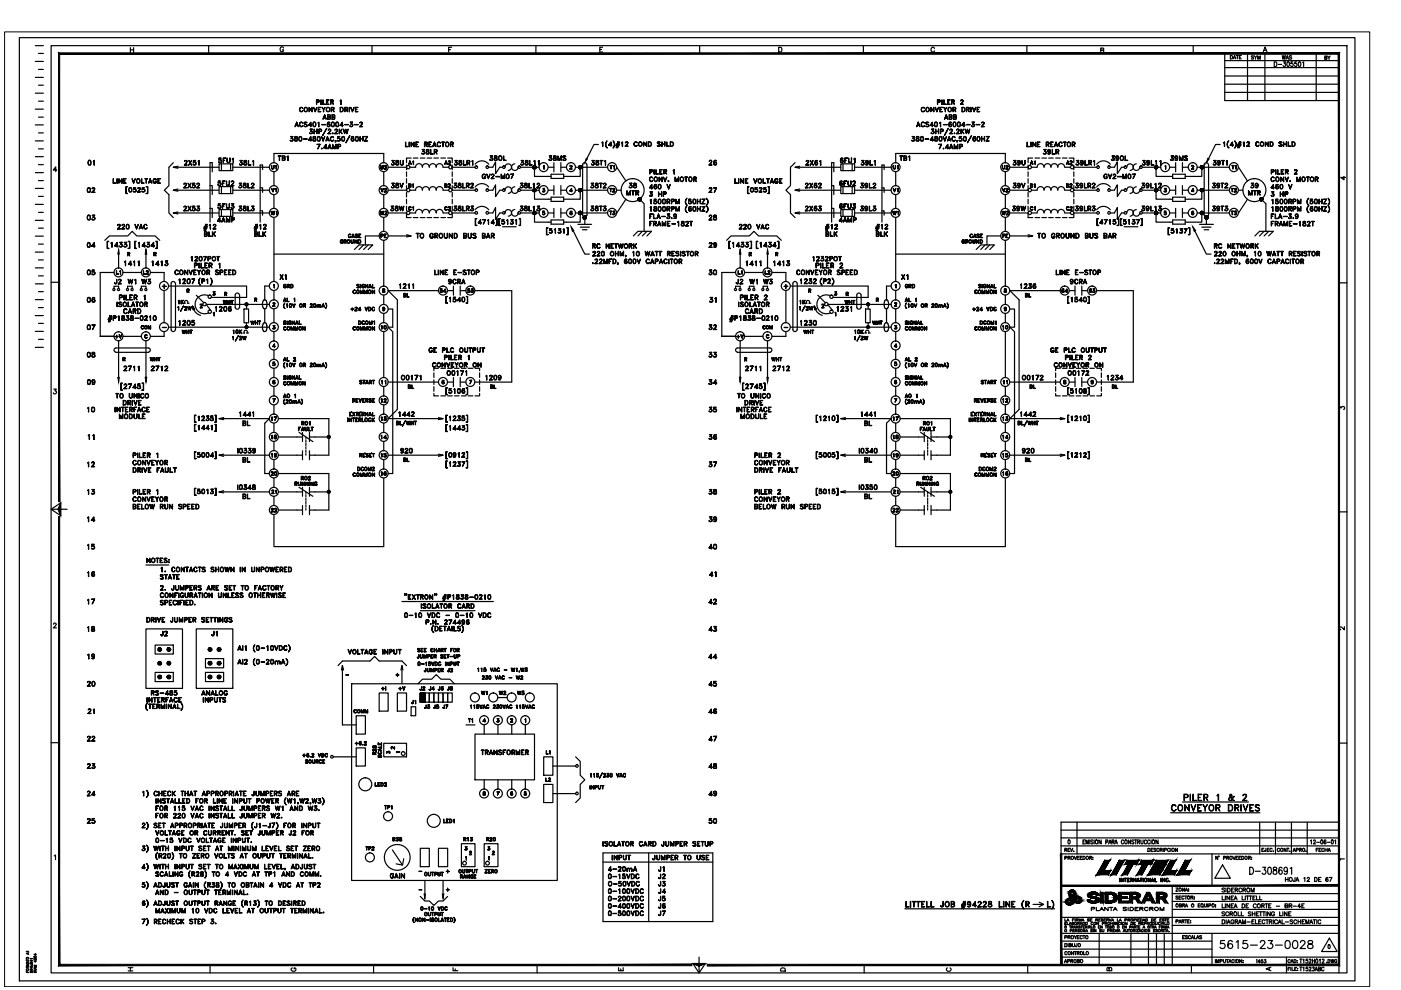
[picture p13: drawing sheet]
<svg xmlns="http://www.w3.org/2000/svg" width="297mm" height="210mm" viewBox="0 0 297 210" stroke-linecap="round" stroke-linejoin="round" font-family="sans-serif">
<g fill="none" stroke="#000" stroke-width=".25">
<path d="M4.1 8h283.2v200h-283.2zM7.5 19.8h1.7M7.5 16.4h1.7M7.5 13h1.7M7.5 9.7h1.7M8.2 18.1h1M8.2 14.7h1M8.2 11.3h1M10.8 9.7h274.8v196.6h-274.8zM27.6 10.1v1M27.6 10.6h.7M28.3 10.1v1"/>
<path d="M44.2 9.7v1.6M60.1 10.2a.37 .37 0 0 0-.4-.3 .37 .37 0 0 0-.3 .4v.3a.36 .36 0 0 0 .4 .4 .36 .36 0 0 0 .3-.4h-.2M78.9 9.7v1.6M95.1 10.5h.4M95.8 10h-.7v1M113.6 9.7v1.6M127.2 10.5h.4M127.8 10h-.6v1h.6M148.3 9.7v1.6M165.1 10h.3a.54 .54 0 0 1 .4 .5 .54 .54 0 0 1-.4 .5h-.3zM183 9.7v1.6M198.1 10.3a.37 .37 0 0 0-.4-.3 .37 .37 0 0 0-.3 .4v.3a.37 .37 0 0 0 .3 .3 .37 .37 0 0 0 .4-.2"/>
<path d="M217.7 9.7v1.6M233.4 10.7l.5-.1 .1-.3-.6-.1v1l.6-.1v-.4h-.2M253 9.7v1.6M259.7 19.6h24.2M259.7 17.9h24.2M259.7 16.1h24.2M259.7 14.3h24.2M259.7 12.9h24.2M260.9 11.8a.37 .37 0 0 1 .4 .3 .37 .37 0 0 1-.4 .4zM261.5 12.5l.2-.7 .3 .7M261.6 12.3h.3M262.1 11.8h.5"/>
<path d="M262.3 11.8v.7M262.8 12.1h.2M263.2 11.8h-.4v.7h.4M264.5 11.3v10M265.8 11.9h-.5l.5 .4-.1 .2-.4-.1M265.9 11.8l.3 .4v.4M266.5 11.8l-.3 .4M266.7 12.6v-.8l.2 .8 .3-.8v.8M267.8 11l.4-1 .4 1M268 10.7h.5M268.2 11.3v10M270.2 13.1a.51 .51 0 0 1 .5 .5 .51 .51 0 0 1-.5 .5z"/>
<path d="M271 13.7h.7M271.9 11.8l.1 .8 .2-.8 .2 .8 .1-.8M272.1 13.1h.4l-.2 .4a.3 .3 0 0 1 .3 .4 .3 .3 0 0 1-.6 0M272.7 12.6l.2-.8 .3 .8M272.8 12.3h.3M273 13.2l.1-.1a.58 .58 0 0 1 0 1l-.3-.4zM273.9 11.9l-.5-.1-.1 .2 .5 .2 .1 .2-.2 .2-.4-.2M274.1 13.1h-.4v.4a.3 .3 0 0 1 .4 .1 .3 .3 0 0 1 0 .4 .3 .3 0 0 1-.5-.1M274.9 13.1h-.4v.4a.3 .3 0 0 1 .4 .1 .3 .3 0 0 1 0 .4 .3 .3 0 0 1-.5-.1M275.4 13.2l.1-.1a.58 .58 0 0 1 0 1l-.2-.4zM276.2 13.3l.2-.2v1M279.1 11.3v10"/>
<path d="M280.9 12.2h.4v-.3h-.4v.7l.4-.1-.1-.3M281.5 11.9l.3 .3v.4M282 11.9l-.2 .3M283.9 11.3h-24.2v10h24.2M7.5 39.9h1.7M7.5 36.6h1.7M7.5 33.2h1.7M7.5 29.9h1.7M7.5 26.5h1.7M7.5 23.1h1.7M8.2 38.3h1M8.2 34.9h1"/>
<path d="M8.2 31.6h1M8.2 28.2h1M8.2 24.8h1M8.2 21.4h1M12 36.1h-.7l.5-.7v1M18.6 39.9a.46 .46 0 0 1 .6 .4 .46 .46 0 0 1-.6 .5l-.1-.4zM18.6 39.9h.5M18.7 39.9l-.2 .3 .2 .6M18.8 34a.51 .51 0 0 1 .6 .4 .51 .51 0 0 1-.3 .6h-.3l-.2-.4zM18.8 34.1h.4M18.8 34v.8v.2l.4-.1M19 39.9l.1 .3-.1 .6"/>
<path d="M19.1 34l.2 .4-.2 .6M19.8 34.2l.2-.2v1l-.1-.9zM24 37.9v.9h.6h-.6zM24.8 37.9v.9zM25.2 37.9l.6 .8 .1-.8v.9l-.7-.8v.8zM26.2 37.9h.6h-.6v.9h.6h-.6zM26.2 38.3h.3l-.3 .1M26.7 39.6h.3h-.2v1.4h.2h-.3zM27.4 39.8a.43 .43 0 0 1 .5 .4 .43 .43 0 0 1-.5 .5l-.1-.4zM27.4 39.9h.4M27.5 39.8l-.2 .4 .2 .5M27.8 39.8l.1 .4-.1 .5"/>
<path d="M28 37.9l.3 .8 .4-.8-.4 .9zM30 37.9l.1 .9h.5h-.6zM30.7 37.9h.6zM31 37.9v.9zM31 39.6h.3v1.4h-.3h.3v-1.4zM31.6 38.6h.5M31.8 37.9l.4 .9-.4-.8-.3 .8zM32.6 37.9h.4l.1 .2a.33 .33 0 0 0-.3-.2 .33 .33 0 0 0-.3 .4v.2a.3 .3 0 0 0 .3 .3 .3 .3 0 0 0 .3-.3l-.2-.1h.2v.2a.35 .35 0 0 1-.3 .3 .35 .35 0 0 1-.3-.4zM33.4 37.9h.6h-.5v.9h.5h-.6zM33.5 38.3h.3l-.3 .1M36.7 34.5l-.9 1v3.9l-1 .9 1 1v3.9l.9 .9M36.7 35.5h9.7"/>
<path d="M37.7 35.2l-1 .3 1 .2M39 39.8h.6h-.7l.6-.7v-.2h-.3l-.2 .2v-.2h.5v.3l-.5 .6M39.1 35h.6h-.6l.5-.7-.1-.2-.4 .1 .4-.2 .2 .3-.6 .7M39.8 38.8l.7 1zM40 34l.6 1zM40.5 38.8l-.7 1zM40.6 34l-.6 1zM40.8 39.7l.2 .1M41 34.8l.1 .2M41.2 39.2l.2 .2-.2 .4M41.3 34.4l.2 .2-.2 .4M41.4 39.4l-.3-.2-.3 .1 .1-.5h.4l-.4 .1v.3a.36 .36 0 0 1 .5 .1 .36 .36 0 0 1-.1 .5 .36 .36 0 0 1-.5-.1l.3 .1 .3-.2"/>
<path d="M41.5 34.6l-.2-.2h-.3v-.4h.5l-.4 .1-.1 .3a.34 .34 0 0 1 .5 0 .34 .34 0 0 1-.1 .5 .34 .34 0 0 1-.5-.1l.4 .2 .2-.3M41.7 39.8h.6h-.6l.5-.7-.1-.2h-.3l-.1 .2 .1-.2 .3-.1 .2 .3-.6 .7M42 34.2l.2-.2v1v-.9zM44.5 39.4h.5v1.9M45 36.4v-1.9h-.5v12.6M46.2 39.2l.2 .1M46.4 34.4h.1M46.4 34.7h3v1.5h-3zM46.4 39.6h3v1.4h-3zM46.6 38.8l.2 .2-.2 .3M46.7 33.9l.2 .2-.2 .3M46.8 38.9l-.2-.1h-.4l.1-.4h.4h-.3l-.1 .4a.35 .35 0 0 1 .5 .1 .35 .35 0 0 1-.1 .5 .35 .35 0 0 1-.5-.3"/>
<path d="M46.8 39.1l-.2 .2-.4-.2M46.9 34.1l-.2-.2h-.3v-.4h.5l-.4 .1-.1 .3a.34 .34 0 0 1 .5 .1 .34 .34 0 0 1-.1 .4 .34 .34 0 0 1-.4-.1l.3 .1 .2-.1M46.9 34.7v1.5M46.9 39.6v1.4M47.2 38.4h.5h-.5v1zM47.2 38.8h.3l-.3 .1M47.3 33.5h.6l-.5 .1v.9zM47.4 34h.2h-.2M48 38.4v.7l.3 .2 .3-.1v-.8l-.1 .9-.2 .1-.3-.2zM48.1 33.5l.1 .7 .2 .2h.3l.1-.9-.2 .9h-.4zM48.9 34.7v1.5M48.9 39.6v1.4"/>
<path d="M49.1 38.5l.3-.1 .2 .2-.6 .7 .6 .1h-.6l.5-.8-.1-.2-.4 .2zM49.2 33.7l.3-.2v1l-.1-.9zM49.4 35.5h7.7M50.7 39.7l.1 .1M50.8 34.8l.2 .2M50.9 39.2a.31 .31 0 0 1 .4 .4 .31 .31 0 0 1-.5 .2l-.2-.1 .4 .1 .2-.2M51.1 39.3l.1 .2-.1 .3M51.1 34.4a.32 .32 0 0 1 .3 .2 .32 .32 0 0 1-.3 .4 .32 .32 0 0 1-.3-.2l.3 .2 .3-.3M51.2 38.9l-.5-.1h.5l-.3 .5M51.2 38.8l-.4 .5 .4 .1M51.2 34.4l.2 .3-.2 .3M51.3 34.1l-.5-.1h.6l-.3 .4"/>
<path d="M51.3 34l-.3 .4 .4 .2M51.6 39.7l.1 .1M51.6 38.9v.3l.5 .2v.3h-.5l.1-.3 .4-.2v-.3zM51.6 38.9h.5M51.7 38.9v.3l.5 .3-.2 .3h-.4v-.3l.5-.3v-.3M51.7 34.8l.2 .2M51.8 34.1a.42 .42 0 0 0 .4 .5l.1 .2-.2 .2-.3-.1v-.3a.42 .42 0 0 0 .4-.5zM51.8 34.1h.4M51.8 34.1v.1a.53 .53 0 0 1 .4 .8h-.4a.41 .41 0 0 1 0-.5 .41 .41 0 0 1 .4-.2v-.2M52.2 39.7l-.2 .1M52.3 34.8l-.1 .2M52.5 38.8l.1 1h.5h-.6z"/>
<path d="M52.7 34v1h.5h-.5zM53.3 39.8h.6h-.6l.5-.7-.1-.2h-.3l-.1 .2v-.2l.4-.1 .1 .3-.5 .7M53.6 34.2l.2-.2v1l-.1-.9zM55.2 39.8h.5v1M55.7 36v-1h-.5v12.1M57.6 35.1v.5l.2 .2 .2-.2 .1-.5v.5l-.2 .2-.3-.2zM57.6 39.9l.3 .7 .2-.7-.2 .8zM58.1 34.5v-2h23.3v2M58.1 36.4v3M58.6 35.1l-.1 .7v-.6h-.1zM59 33l.6 .1zM59.2 33.1v.9l.1-.9"/>
<path d="M59.9 33.5h.5v-.4h-.5v.9l.5-.1v-.3h-.5M60.2 33.5l.2 .1v.3l-.5 .1v-1l.5 .1 .1 .3-.3 .2M60.8 33.2l.3-.2v1l-.1-.9zM61.6 29.8l.1 .1M61.8 29.3a.31 .31 0 0 1 .3 .3 .31 .31 0 0 1-.4 .3l-.2-.2 .3 .2 .3-.2M61.9 29.4l.2 .2-.2 .3M62.1 29l-.5-.1h.5l-.3 .5M62.1 28.9l-.4 .5h.3l.1 .2M62.5 29.8l.1 .1M62.5 29a.39 .39 0 0 0 .5 .5v.3h-.5a.41 .41 0 0 1 .5-.5v-.3zM62.5 29.1h.5M62.6 29v.3a.38 .38 0 0 1 .4 .1 .38 .38 0 0 1 0 .5h-.3a.31 .31 0 0 1-.2-.4 .31 .31 0 0 1 .3-.2l.2-.1-.1-.2"/>
<path d="M62.6 26.6h.6M62.7 26.6h.4M62.9 25.9l.4 1-.4-.9-.4 .9zM63 29.8l-.1 .1M63.5 29a.45 .45 0 0 1 .5 .4 .45 .45 0 0 1-.5 .5l-.2-.4zM63.5 29.8h.3M63.5 29.1h.3M63.5 29l-.1 .4 .1 .5M63.6 22.9l.4-.1 .2 .2a.37 .37 0 0 0-.4-.2 .37 .37 0 0 0-.3 .3v.3a.37 .37 0 0 0 .3 .2 .37 .37 0 0 0 .4-.1 .38 .38 0 0 1-.4 .2 .38 .38 0 0 1-.3-.3zM63.6 26l.4-.1 .2 .2a.39 .39 0 0 0-.5 0 .39 .39 0 0 0 0 .5 .39 .39 0 0 0 .5 0 .43 .43 0 0 1-.6 .2 .43 .43 0 0 1-.1-.7zM63.8 29l.2 .4-.2 .5M64.3 29.4l.8 .1z"/>
<path d="M64.5 26l.2-.1 .4 .1a.31 .31 0 0 0-.3-.1 .31 .31 0 0 0-.2 .3l.4 .2 .1 .3-.2 .2-.4-.2a.31 .31 0 0 0 .4 .1 .31 .31 0 0 0 .1-.3l-.4-.2zM65.4 26.6h.7h-.7l.5-.7v1v-.9l-.5 .6M65.5 22.8l.6 .8 .1-.8v.9l-.6-.8-.1 .8zM65.7 28.2l.1 .1M65.9 28.9v1v-.8l-.4 .6h.6h-.7zM66 27.8l.2 .3-.2 .2M66.2 27.4h-.5h.5l-.3 .4a.28 .28 0 0 1 .3 .2 .28 .28 0 0 1-.2 .3l-.3-.1M66.2 27.4l-.4 .4h.3l.1 .2M66.2 28.1l-.2 .2-.3-.1M66.4 29.8l.1 .1M66.4 29a.39 .39 0 0 0 .5 .5v.3h-.5a.41 .41 0 0 1 .5-.5v-.3zM66.4 29.1h.5"/>
<path d="M66.5 29l-.1 .2a.48 .48 0 0 1 .5 .7h-.3a.31 .31 0 0 1-.3-.4 .31 .31 0 0 1 .5-.2v-.3M66.5 22.8l.3 .8 .4-.8-.4 .9zM66.5 25.9a.45 .45 0 0 1 .5 .5 .45 .45 0 0 1-.5 .4l-.2-.4zM66.5 26.8h.3M66.5 26h.3M66.5 25.9l-.1 .4 .1 .5M66.6 27.4v.9zM66.6 27.8h.6M66.6 27.9h.6M66.8 25.9l.1 .4-.1 .5M66.9 29.8l-.1 .1M67.1 21.6h.5v-.3l-.5-.1v.9v-.9l.5 .1v.3l-.5 .1"/>
<path d="M67.2 27.4v.9zM67.4 29a.48 .48 0 0 1 .6 .3 .48 .48 0 0 1-.4 .6l-.3-.2zM67.4 29.8h.4M67.4 29.1h.4M67.4 26.1l.2-.2v1v-.9zM67.4 29l-.1 .4 .1 .5M67.5 22.8h.5h-.5v.9h.5h-.5zM67.5 23.2h.3h-.3M67.6 27.8h.5v-.3l-.5-.1v.9v-.9h.5l.1 .4-.6 .1M67.7 29l.2 .4-.2 .5M67.8 30.6l-.4 1 .5-1h-.7h.6M68 21.2l.1 .9z"/>
<path d="M68.2 28.9l.3 .9 .4-.9-.4 1zM68.2 31.5h.1zM68.2 31.5h.1M68.2 26.4h.8zM68.5 21.2v.9h.5h-.5zM68.5 25h.6M68.6 23.2l.4-.4-.4 .4v.5v-.5l-.4-.4 .4 .4M68.6 25h.4M68.7 31.3l.6 .1h-.7l.5-.8v1v-.9l-.4 .7M68.8 24.3l.4 1-.4-.8-.3 .8zM69.2 29.7h.5M69.2 21.2h.6h-.5v.9h.5h-.6z"/>
<path d="M69.3 21.6h.3l-.3 .1M69.3 27.2l-.9 1.5zM69.4 28.9l.4 1-.4-.8-.3 .8zM69.4 26.6l.2 .2 .3-.2M69.5 24.4l.5 .1v.3h-.5M69.5 24.8l.5 .2v.2l-.5 .1M69.5 26h.4M69.6 25.9l-.2 .6 .2 .3M69.6 28.3h.6h-.7l.6-.6-.2-.3-.3 .2 .1-.2h.2l.2 .3-.5 .6M69.6 26.3l-.2 .2 .2-.2 .3 .2M69.6 31.4h.5M69.6 31.3h.5"/>
<path d="M69.7 26.3l.2 .2-.2 .3M69.9 24.8h.1v-.4l-.5-.1v1M69.9 24.8l.2 .2-.1 .2-.5 .1M69.9 25.9a.48 .48 0 0 0-.6 .4 .48 .48 0 0 0 .3 .6 .32 .32 0 0 0 .4-.5 .3 .3 0 0 0-.6 0M69.9 30.6l.3 1-.3-.9-.4 .9zM70.1 21.6h.5v-.3l-.5-.1v.9v-.9l.6 .1-.1 .3-.5 .1M70.2 29h.4l.1 .2a.33 .33 0 0 0-.3-.2 .33 .33 0 0 0-.3 .3v.3a.34 .34 0 0 0 .3 .3 .34 .34 0 0 0 .3-.2 .38 .38 0 0 1-.4 .2 .38 .38 0 0 1-.3-.3zM70.3 23.2l.4-.1v-.3h-.4l-.1 .9v-.9l.7 .1-.2 .3h-.4M70.4 21.7l.3 .4-.3-.4M70.4 26.8h.3M70.4 26h.3M70.4 24.8h.5v-.4h-.5v.9l.5-.1v-.3l-.5-.1"/>
<path d="M70.4 25.9l-.1 .4 .1 .5M70.5 23.2l.4 .5zM70.5 30.6l.4 .8 .3-.8v1v-.8l-.3 .8-.3-.8-.1 .8zM70.5 28.2l.2 .1zM70.5 28.3h.1M70.7 25.9l.2 .4-.2 .5M70.7 24.8l.3 .1v.3l-.6 .1v-1l.6 .1v.4h-.3M71 28.3h.6h-.6l.5-.6-.1-.3-.4 .2 .1-.2a.28 .28 0 0 1 .4 .1 .28 .28 0 0 1-.1 .4l-.4 .4M71.1 29.8h.1M71.2 29.9v.1M71.2 29.9l-.2-.1h.2l-.2 .3M71.2 29.9v.2"/>
<path d="M71.3 25.9a.48 .48 0 0 1 .6 .4 .48 .48 0 0 1-.4 .6l-.3-.2zM71.3 26.8h.4M71.3 26h.4M71.4 25.9l-.2 .4 .2 .5M71.5 29.8l.2 .1M71.6 25.9l.2 .4-.2 .5M71.7 31.1l.4-.1v-.3l-.4-.1-.1 1v-1l.6 .1-.1 .4h-.4M71.9 29.3l.2 .3-.2 .3M71.9 27.4l.1 .9zM72 27.9l.6-.5-.6 .6M72.1 29.5l-.2-.2-.4 .1 .1-.5h.5l-.4 .1-.1 .3a.35 .35 0 0 1 .5 .1 .35 .35 0 0 1-.1 .5 .35 .35 0 0 1-.5-.2l.4 .2 .2-.2M72.1 21.4l.2-.2v.9v-.8z"/>
<path d="M72.1 27.8l.5 .5-.4-.5M72.1 22.8h.4a.5 .5 0 0 1 .3 .4 .5 .5 0 0 1-.3 .5h-.4zM72.1 26.6h.7h-.7l.5-.7v1v-.9l-.5 .6M72.2 22.8h.3a.47 .47 0 0 1 .2 .4 .47 .47 0 0 1-.2 .5h-.3zM72.6 29a.48 .48 0 0 1 .5 .3 .48 .48 0 0 1-.3 .6l-.3-.2zM72.6 29.8h.3M72.6 29.1h.3M72.6 29l-.1 .4 .1 .5M72.8 27.4l.3 .8 .2-.8 .2 .8 .3-.8-.3 .9-.2-.8-.2 .8zM72.9 29l.1 .4-.1 .5M73.1 26.4h.7zM73.2 23.2l.4-.1v-.3h-.4l-.1 .9v-.9h.6l-.1 .4h-.4"/>
<path d="M73.4 23.2l.3 .5-.3-.5M74 22.8l.1 .9zM74.1 28.8l-.8 1.5zM74.2 26.7l.1 .1M74.3 22.8l.4 .8 .4-.8-.4 .9zM74.5 26.3l.3-.4h-.5h.4l-.3 .4 .4 .2M74.5 26.3a.31 .31 0 0 1 .3 .3 .31 .31 0 0 1-.4 .3l-.2-.2 .3 .1 .3-.2M74.5 29.7l.3 .2 .2-.2M74.5 29.6l.3-.2 .2 .2M74.6 29.1h.4M74.6 26.3l.2 .2-.2 .3M74.6 29l-.1 .6 .2 .3"/>
<path d="M74.7 29.4l-.2 .2M74.8 29.4l.2 .2-.2 .3M74.9 29l.1 .1v-.1a.48 .48 0 0 0-.6 .3 .48 .48 0 0 0 .4 .6 .3 .3 0 0 0 .2-.4 .3 .3 0 0 0-.5-.1M75.1 26.4h.8zM75.4 22.8h.5h-.5v.9h.5h-.5M75.4 23.2h.3h-.3M75.5 29a.45 .45 0 0 1 .5 .4 .45 .45 0 0 1-.5 .5l-.1-.4zM75.5 29.8h.4M75.5 29.1h.4M75.5 29l-.1 .4 .1 .5M75.8 29l.1 .4-.1 .5M76.3 26.8l.6 .1h-.7l.6-.8-.3-.2-.2 .2a.28 .28 0 0 1 .3-.2 .28 .28 0 0 1 .2 .2l-.5 .8"/>
<path d="M76.3 28.9l.1 1zM76.4 29.4h.5M76.9 28.9l.1 1zM77.9 28.9l-.6 1h.6h-.6l.6-1h-.6l.6 .1M80.7 35.1l.1 .5 .1 .2 .3-.2v-.5v.5l-.2 .2-.3-.2zM80.7 39.9l.3 .7 .3-.7-.3 .8zM81.4 36.4v3M81.5 35.8h.5h-.6l.5-.5-.1-.2-.3 .1 .3-.1 .1 .3-.4 .4M81.5 40h.4v.2l-.4 .5h.5h-.6l.5-.5v-.2l-.4 .1zM82.3 35.5h3.9M83 39.7l.2 .1M83 34.8l.2 .2"/>
<path d="M83.3 39.2a.32 .32 0 0 1 .3 .3 .32 .32 0 0 1-.3 .4 .32 .32 0 0 1-.3-.2l.4 .1 .2-.2M83.3 34.4a.32 .32 0 0 1 .3 .2 .32 .32 0 0 1-.3 .4 .32 .32 0 0 1-.3-.2l.4 .2 .2-.3M83.4 39.3l.2 .2-.2 .3M83.4 34.4l.2 .3-.2 .3M83.5 38.9l-.4-.1h.5l-.3 .5M83.5 38.8l-.3 .5 .4 .1M83.5 34.1l-.4-.1h.5l-.3 .4M83.5 34l-.3 .4 .4 .2M83.9 39.7l.2 .1M83.9 34.8l.2 .2M84 38.9v.3l.5 .2v.3h-.6l.1-.3 .5-.2v-.3zM84 38.9h.5"/>
<path d="M84 34.1a.42 .42 0 0 0 .5 .5v.2l-.2 .2-.3-.1v-.3a.42 .42 0 0 0 .5-.5zM84 38.9v.3l.5 .3-.2 .3h-.3l-.1-.3 .5-.3v-.3M84 34.1v.1a.53 .53 0 0 1 .5 .8l-.6-.1a.56 .56 0 0 1 .6-.7l-.1-.1zM84.5 39.7l-.1 .1M84.5 34.8l-.1 .2M84.8 38.8l.3 .9 .4-.9-.4 1zM84.9 34v.7l.2 .3 .3-.2 .1-.8-.1 1h-.3l-.2-.2zM86 30.1v1h.5h-.5zM86.2 39.4v.9h-3.9M86.2 35v1M86.2 36.4v1M86.2 37.9v.9"/>
<path d="M86.7 39l.4 .1-.1 .3h.1v.3h-.4zM86.7 39l.4 .1v.2h-.4l.4 .1v.3h-.4M86.7 34.7h.4M86.7 30.1l.1 1zM86.9 34.1l.3 .8-.3-.7-.2 .7zM86.9 35.5h1.2M87.2 33.5h-1v1M87.2 30.1l.6 .9v-.9v1l-.6-.8v.8zM87.5 39.1l.1-.1v.7v-.6zM87.5 34.3l.2-.2v.8l-.1-.7zM87.6 33.5h1M88.2 30.2l.5-.1h-.5v1h.5h-.5"/>
<path d="M88.2 30.6h.3h-.3M89.1 33.5h1M89.5 32.5l.1 .1M89.6 35.4a.74 .74 0 0 0-.8-.7 .74 .74 0 0 0-.7 .7M89.7 32.1a.31 .31 0 0 1 .3 .3 .31 .31 0 0 1-.4 .3l-.2-.2 .3 .1 .3-.1M89.8 32.1l.2 .3-.2 .2M90 31.7h-.5h.5l-.3 .4M90 31.7l-.4 .4 .4 .2M90.1 30.6h.4v-.4h-.4l-.1 .9v-1l.6 .1v.4h-.5M90.3 30.6l.3 .5zM90.4 32.5l.1 .1M90.4 31.7a.39 .39 0 0 0 .5 .5v.4h-.5a.41 .41 0 0 1 .5-.6v-.3z"/>
<path d="M90.4 31.8h.5M90.5 31.7v.3a.38 .38 0 0 1 .4 .2 .38 .38 0 0 1 0 .4l-.3 .1a.31 .31 0 0 1-.2-.4 .31 .31 0 0 1 .3-.2l.2-.2-.1-.2M90.6 33.5h.9M90.9 32.5l-.1 .1M91 30.2l.5-.1h-.6v1h.6h-.5M91 30.6h.3h-.3M91.3 31.7l.1 .9 .5 .1h-.6zM91.8 30.9h.6M91.9 30.8h.4M92 33.5h1M92.1 30.1l.4 1-.4-.8-.4 .8zM92.1 32.2l.5-.1v-.3l-.5-.1v1v-1l.5 .1v.4h-.5"/>
<path d="M92.4 32.2l.3 .5zM92.5 35.4a.74 .74 0 0 1 .7-.7 .74 .74 0 0 1 .7 .7l1.3 .1M92.5 35.4a.74 .74 0 0 0-.7-.7 .74 .74 0 0 0-.8 .7 .74 .74 0 0 0-.7-.7 .74 .74 0 0 0-.8 .7M92.8 30.3l.4-.2 .2 .3a.37 .37 0 0 0-.5-.1 .37 .37 0 0 0-.1 .6 .37 .37 0 0 0 .5 0v.1a.45 .45 0 0 1-.6-.1 .45 .45 0 0 1 .1-.6zM93.5 33.5h.9M93.6 30.1l.6 .1zM93.9 30.2v.9v-.9M94.3 39l.5 .1-.2 .3 .2 .2-.2 .1h-.3zM94.4 39l.3 .1v.2h-.3l.3 .1-.1 .3h-.2zM94.4 34.7h.4M94.4 34.7h.3M94.6 34.1l.3 .8-.3-.7-.3 .7z"/>
<path d="M94.9 33.5h1v1M95 39.7h.5h-.5l.4-.5-.1-.2-.3 .1 .3-.1 .2 .2-.5 .5M95.1 34.8l.4 .1h-.5l.5-.6-.1-.2-.3 .2v-.2h.3l.1 .2-.4 .6M95.5 30.6h.5v-.4h-.5v.9v-1l.6 .1-.1 .4h-.5M95.8 30.6l.3 .5-.3-.5M95.9 39.4v.9h4.8M95.9 35.5h4.8M95.9 35v1M95.9 36.4v1M95.9 37.9v.9M96.3 39.7l.1 .1M96.4 34.8l.1 .2"/>
<path d="M96.5 39.2a.31 .31 0 0 1 .4 .4 .31 .31 0 0 1-.5 .2l-.2-.1 .4 .1 .2-.2M96.6 39.3l.2 .2-.2 .3M96.6 34.4a.32 .32 0 0 1 .4 .2 .32 .32 0 0 1-.3 .4 .32 .32 0 0 1-.3-.2l.3 .2 .2-.3M96.8 38.9l-.5-.1h.5l-.3 .5M96.8 38.8l-.4 .5 .4 .1M96.8 34.4l.1 .3-.1 .3M96.9 34.1l-.5-.1h.5l-.3 .4M96.9 34l-.3 .4 .3 .2M97.2 39.7l.1 .1M97.2 38.9a.39 .39 0 0 0 .5 .5v.3h-.5a.4 .4 0 0 1 .5-.5v-.3zM97.2 38.9h.5M97.3 38.9l-.1 .2a.48 .48 0 0 1 .5 .7h-.3a.31 .31 0 0 1-.3-.4 .31 .31 0 0 1 .4-.2l.1-.3"/>
<path d="M97.3 34.8l.2 .2M97.4 34.1a.42 .42 0 0 0 .4 .5l.1 .2-.2 .2-.3-.1v-.3a.42 .42 0 0 0 .4-.5zM97.4 34.1h.4M97.4 34.1v.1a.53 .53 0 0 1 .4 .8h-.4a.41 .41 0 0 1 0-.5 .41 .41 0 0 1 .4-.2v-.2M97.7 39.7l-.1 .1M97.9 34.8l-.2 .2M98.1 38.8v1h.5h-.5zM98.3 34v1h.5h-.5zM98.9 38.8l.5 .1 .1 .2-.1 .2-.5 .1 .5-.2v-.3h-.5v.9zM99 34l.6 .2-.1 .3h-.4l.5-.2-.1-.2h-.4v.9zM99.1 39.4l.4 .4-.3-.4M99.3 34.5l.3 .5z"/>
<path d="M99.8 39.8h.6h-.7l.6-.7-.1-.2-.4 .2 .1-.2 .3-.1 .2 .3-.6 .7M100 34.2l.2-.2v1v-.9zM102.4 37.1l.3-.2 .3 .3a.37 .37 0 0 0-.4-.2 .37 .37 0 0 0-.3 .3v.2a.32 .32 0 0 0 .3 .3 .32 .32 0 0 0 .3-.3h-.2h.3a.36 .36 0 0 1-.4 .4 .36 .36 0 0 1-.4-.4zM103.2 36.9l.3 .8 .4-.8-.4 1zM103.6 34.8a1.8 1.8 0 0 0-2.9 0M103.6 39.7a1.8 1.8 0 0 0-2.9 0M103.6 35.5h.9l.6-1.2v2.5l.9-1.3h.6M103.9 33.9l.1 .1M104.2 37.8l.6 .1h-.7l.6-.7-.1-.2-.4 .2 .1-.2a.27 .27 0 0 1 .4 0 .27 .27 0 0 1-.1 .4l-.4 .5M104.3 33.5l.1 .2-.1 .3M104.4 33.1l-.5-.1h.5l-.2 .4a.32 .32 0 0 1 .2 .6 .32 .32 0 0 1-.6-.2l.4 .2 .2-.2M104.4 33l-.3 .5 .3 .1"/>
<path d="M104.8 33.9l.1 .1M104.9 33.1v.3l.4 .2v.3h-.4v-.3l.5-.3-.1-.2zM104.9 33.1h.4M104.9 33.1v.3l.5 .3-.2 .3h-.3l-.1-.3 .5-.3v-.3M105.1 37.4l.8 .1zM105.4 33.9l-.2 .1M105.8 33.2a.42 .42 0 0 1 .6 .3 .42 .42 0 0 1-.6 .4zM106.3 36.9l.3 .8 .4-.8v1v-.7l-.4 .7-.3-.7v.7zM106.8 33v1h.5h-.5zM107.1 35.4a.7 .7 0 0 1 .7-.7 .7 .7 0 0 1 .7 .7 .7 .7 0 0 1-.7 .7M107.4 37.1l.1-.1a.41 .41 0 0 1 .5 .4 .41 .41 0 0 1-.6 .3zM107.5 37.8h.3"/>
<path d="M107.5 37h.3M107.5 37l-.1 .3 .1 .5M107.8 37l.1 .3-.1 .5M108.8 36.9l-.4 1 .5-1h-.7l.6 .1M109.1 34.7a.7 .7 0 0 0-.6 .7 .7 .7 0 0 0 .7 .7 .7 .7 0 0 0 .7-.7M109.1 39.6a.7 .7 0 0 0-.6 .7 .7 .7 0 0 0 .7 .7 .7 .7 0 0 0 .7-.7M110.3 39.7l.1 .1M110.4 35.5h3.9M110.4 34.8l.2 .2M110.5 39.3l.4 .1M110.5 39.2a.32 .32 0 0 1 .4 .3 .32 .32 0 0 1-.2 .4 .32 .32 0 0 1-.4-.2l.3 .1 .3-.2M110.7 39.3l.2 .2-.2 .3"/>
<path d="M110.7 34.4h.2a.32 .32 0 0 1 0 .6 .32 .32 0 0 1-.5-.2l.3 .2 .3-.3M110.8 38.9l-.4-.1h.5l-.4 .5M110.8 34.4l.2 .3-.2 .3M110.8 38.8l-.3 .5M111 34.1l-.5-.1h.5l-.3 .4M111 34l-.4 .4 .4 .2M111.2 39.7l.2 .1M111.3 38.9a.44 .44 0 0 0 .4 .5v.3h-.4a.45 .45 0 0 1 .4-.5v-.3zM111.3 38.9h.4M111.3 38.9v.2a.48 .48 0 0 1 .4 .7h-.3a.31 .31 0 0 1-.2-.4 .31 .31 0 0 1 .4-.2l.1-.3M111.4 34.8l.1 .2M111.4 34.1a.42 .42 0 0 0 .5 .5v.2l-.2 .2-.3-.1v-.3a.42 .42 0 0 0 .5-.5z"/>
<path d="M111.4 34.1h.5M111.5 34.1l-.1 .1a.53 .53 0 0 1 .5 .8h-.5a.41 .41 0 0 1 0-.5 .41 .41 0 0 1 .4-.2v-.2M111.8 39.7l-.2 .1M111.9 34.8l-.1 .2M112.1 38.8l.1 1h.5h-.6zM112.3 34l.1 1h.5h-.6zM113 35.5l.4-.4-.4 .4M113 35.4l.2-.2-.2 .2M113 35.5l.4-.3-.4 .4M113.1 35.7l.5-.5zM113.2 34.2l.2-.2v1v-.9zM113.2 35.8l.4-.5-.3 .5"/>
<path d="M113.2 35.2l-.2 .1M113.2 35.2l-.2 .1 .2-.1M113.2 40l-.2 .2M113.2 38.8v1v-.9l-.2 .2zM113.3 35.1l-.3 .3M113.3 40l-.3 .3 .3-.3M113.3 35.5v1.9h3.5M113.3 35.1l-.3 .4M113.4 40l-.4 .4zM113.4 40l-.4 .3 .4-.3M113.4 35.1l-.4 .4 .4-.3M113.5 35.2l-.5 .4z"/>
<path d="M113.5 40l-.5 .4M113.5 35.2l-.5 .4 .5-.4M113.5 35.2l-.4 .5M113.6 35.2l-.4 .6 .4-.5M113.6 35.6l-.1 .2M113.7 35.5l-.4 .3M113.7 35.5l-.3 .3M113.7 35.5l-.3 .3 .3-.3M113.9 39.8h.6h-.7l.6-.7-.2-.2-.3 .2 .1-.2 .2-.1 .2 .3-.5 .7M114.1 34.2l.2-.2v1v-.9zM115.2 35.2l.2-.1v.7zM116.2 35.5h1.2"/>
<path d="M116.4 33.9l.1 .1M116.6 33.5l.4 .1M116.6 33.4a.32 .32 0 0 1 .4 .3 .32 .32 0 0 1-.2 .4 .32 .32 0 0 1-.4-.3l.4 .2 .2-.2M116.8 33.5l.2 .2-.2 .3M116.8 36.9h2.7v.9h-2.7zM116.9 33.1l-.4-.1h.5l-.4 .5M116.9 33l-.3 .5M117.3 33.9l.2 .1M117.4 33.1v.3l.5 .2v.3h-.5v-.3l.5-.3v-.2zM117.4 33.1h.5M117.4 33.1v.3l.5 .3-.2 .3h-.3l-.1-.3 .5-.3v-.3M117.4 34.5v1.9"/>
<path d="M117.4 39.4v1.9M117.9 33.9l-.1 .1M118.3 33l.3 .9 .4-.9v1v-.7l-.4 .7-.3-.7v.7zM118.9 34.5v1.9M118.9 39.4v1.9M118.9 35.5h1.2M119.3 33.2l.2-.2 .5 .2h-.6v.2l.5 .2v.4l-.6-.1h.6v-.3l-.5-.2zM120.9 35.2h.1M120.9 35.8h.4h-.5l.4-.5v-.2l-.3 .1 .3-.1 .1 .2-.4 .5M122 35.5h6.8M122.7 35.5l.3-.4-.3 .4M122.8 35.7l.5-.5z"/>
<path d="M122.9 35.2l-.2 .1 .2-.1M122.9 35.2l-.2 .1M122.9 35.2l-.2 .2 .2-.2M122.9 40l-.2 .1M122.9 35.1l-.2 .3M123 35.1l-.3 .3 .3-.3M123 35.5v1.9h-3.5M123.1 35.1l-.4 .4 .4-.4M123.1 40l-.4 .2M123.1 35.2l-.4 .4M123.1 35.8l.2-.2-.2 .2M123.1 35.2l-.4 .4z"/>
<path d="M123.1 40l-.4 .4M123.2 35.2l-.5 .5M123.2 35.2l-.4 .5M123.3 35.2l-.4 .6 .4-.5M123.3 35.5l-.2 .3 .3-.3M123.3 35.6l-.1 .2M123.4 35.5l-.5 .3 .4-.5-.4 .5M123.4 35.5l-.4 .3M123.5 34.9v10.6M124.4 34.9a.44 .44 0 0 0-.4-.4 .44 .44 0 0 0-.5 .4M124.5 34.9v10.7M125.3 39.7l.1 .1"/>
<path d="M125.4 34.8l.2 .2M125.5 39.2a.32 .32 0 0 1 .4 .3 .32 .32 0 0 1-.2 .4 .32 .32 0 0 1-.4-.2l.3 .1 .3-.2M125.7 34.4a.32 .32 0 0 1 .3 .2 .32 .32 0 0 1-.2 .4 .32 .32 0 0 1-.4-.2l.4 .2 .2-.3M125.7 39.3l.2 .2-.2 .3M125.8 34.4l.2 .3-.2 .3M125.8 38.9l-.5-.1h.6l-.4 .5M125.8 38.8l-.3 .5 .4 .1M125.9 34.1l-.4-.1h.5l-.3 .4M125.9 34l-.3 .4 .4 .2M126.2 39.7l.2 .1M126.3 38.9a.39 .39 0 0 0 .4 .5v.3h-.4a.41 .41 0 0 1 .4-.5v-.3zM126.3 38.9h.4"/>
<path d="M126.3 38.9v.3a.38 .38 0 0 1 .4 .1 .38 .38 0 0 1 0 .5h-.3a.31 .31 0 0 1-.2-.4 .31 .31 0 0 1 .4-.2l.1-.1v-.2M126.4 34.8l.1 .2M126.4 34.1a.42 .42 0 0 0 .5 .5v.2l-.2 .2-.3-.1v-.3a.42 .42 0 0 0 .5-.5zM126.4 34.1h.5M126.4 34.1v.1a.53 .53 0 0 1 .5 .8l-.5-.1a.56 .56 0 0 1 .5-.7l-.1-.1M126.8 39.7l-.1 .1M126.9 30.6h-1l-1.5 3M126.9 34.8l-.1 .2M127 38.8l.6 .1zM127.2 34l.6 .1zM127.3 38.9v.9l.1-.9M127.5 34.1v.9v-.9"/>
<path d="M127.6 30.3l.2-.2v.9v-.8zM127.9 39.8h.6h-.6l.5-.7-.1-.2h-.3l-.1 .2 .1-.2 .3-.1 .2 .3-.6 .7M128.1 34.2l.3-.2v1v-.9zM128.6 30l.1-.1a1.06 1.06 0 0 0 0 1.5 .99 .99 0 0 1-.1-1.4zM129.1 30.8h.6h-.7l.5-.7v.9v-.8l-.4 .6M129.2 39.9l.5 .1zM129.3 35.1h.5zM129.5 40v.7v-.7M129.5 35.1v.7l.1-.7M130 40l-.1 .1a.21 .21 0 0 1 .3-.2 .21 .21 0 0 1 .1 .3l-.4 .5h.5h-.5l.4-.5v-.2zM130 29.9a.97 .97 0 0 1 0 1.5 1.06 1.06 0 0 0 0-1.5zM130.3 35.1l-.1 .7v-.6h-.1z"/>
<path d="M130.6 30.8l.7 .1zM130.6 30.6h.8zM130.8 35.5l1.9 2.9M131 30.1l-.4 1.3zM131.2 30.1l-.3 1.3zM131.7 30.3l.3-.2v.9l-.1-.8zM132.6 31h.6h-.7l.6-.7-.2-.2-.3 .2a.29 .29 0 0 1 .3-.2 .29 .29 0 0 1 .2 .2l-.5 .7M133.4 39.7l.2 .1M133.6 39.3l.4 .1M133.6 39.2a.31 .31 0 0 1 .4 .4 .31 .31 0 0 1-.4 .2l-.2-.1 .3 .1 .3-.2M133.8 39.3l.2 .2-.2 .3M133.9 38.9l-.4-.1h.5l-.4 .5"/>
<path d="M133.9 38.8l-.3 .5M134.4 39.7l.1 .1M134.4 38.9a.39 .39 0 0 0 .5 .5v.3h-.5a.41 .41 0 0 1 .5-.5v-.3zM134.4 38.9h.5M134.5 38.9l-.1 .2a.53 .53 0 0 1 .5 .7h-.4a.31 .31 0 0 1-.2-.4 .31 .31 0 0 1 .4-.2l.2-.1-.1-.2M134.5 30.3l.2-.2 .4 .2a.37 .37 0 0 0-.4-.2 .37 .37 0 0 0-.2 .3v.3a.37 .37 0 0 0 .2 .3 .37 .37 0 0 0 .4-.2 .38 .38 0 0 1-.4 .2 .38 .38 0 0 1-.3-.3zM134.9 39.7l-.2 .1M136.4 30.1l.6 .8 .1-.8v.9l-.6-.8-.1 .8zM137.5 30.1h.3a.48 .48 0 0 1 .4 .5 .48 .48 0 0 1-.4 .4h-.3zM137.5 30.1h.3a.47 .47 0 0 1 .3 .5 .47 .47 0 0 1-.3 .4h-.3zM137.8 39.8h.6h-.7l.5-.7v1l-.1-.9-.3 .6M137.8 36.4h.5v-.3l-.5-.1v.9v-.9l.5 .1v.3l-.5 .1"/>
<path d="M137.9 37.6h.4l.1 .1a.34 .34 0 0 0-.4-.1 .34 .34 0 0 0-.2 .3v.2a.34 .34 0 0 0 .2 .3 .34 .34 0 0 0 .4-.1 .34 .34 0 0 1-.4 .2 .34 .34 0 0 1-.3-.4zM138.6 36l.1 .9zM138.7 39.8l.2 .2 .3-.2M138.7 39.7l.2-.2 .3 .2M138.8 39.2h.3M138.9 37.6v-.1a.45 .45 0 0 1 .5 .5 .45 .45 0 0 1-.5 .4l-.3-.3zM138.9 39.1l-.2 .6 .2 .3M138.9 39.5l-.2 .2M139 39.5l.2 .2-.2 .3M139.1 36v.9h.5h-.5zM139.1 39.1l.1 .1-.2-.1a.51 .51 0 0 0-.4 .5 .51 .51 0 0 0 .4 .5 .3 .3 0 0 0 .2-.5 .3 .3 0 0 0-.5 0M139.4 30.2l.2-.1 .4 .1-.4-.1-.2 .2a.54 .54 0 0 1 .5 .7l-.5-.1h.6l-.1-.2-.5-.3z"/>
<path d="M139.7 39.1a.48 .48 0 0 1 .5 .4 .48 .48 0 0 1-.3 .6l-.3-.2zM139.7 39.9h.3M139.7 39.2h.3M139.7 37.5l.6 .8 .1-.8v1l-.6-.8-.1 .8zM139.7 39.1l-.1 .4 .1 .5M139.9 36h.5h-.5v.9h.5h-.5zM139.9 36.4h.3l-.3 .1M140 39.1l.1 .4-.1 .5M140.3 30.1l.1 .9zM140.4 30.5h.5M140.4 30.6h.5M140.6 37.5l.4 .8 .4-.8-.4 1z"/>
<path d="M140.8 36.4h.5v-.3l-.5-.1v.9v-.9l.5 .1v.3l-.5 .1M140.9 30.1l.1 .9zM141 36.5l.4 .4-.3-.4M141.4 30.1v.9h.5h-.5zM141.4 39.1l.4 .8 .3-.8-.3 1zM141.6 38.4l.2-.1v.2zM141.7 38.4h.1M142.1 30.1h.4a.48 .48 0 0 1 .3 .5 .48 .48 0 0 1-.3 .4h-.4zM142.2 30.1h.3a.44 .44 0 0 1 .3 .5 .44 .44 0 0 1-.3 .4h-.3zM142.7 36.1l.3-.1v.9l-.1-.8zM143.1 37.5l.4 .8 .4-.8v1l-.1-.8-.3 .8-.3-.8-.1 .8zM145.2 37.5l.6 .1z"/>
<path d="M145.5 37.6v.9v-.9M146.2 37.6l.1-.1a.45 .45 0 0 1 .4 .5 .45 .45 0 0 1-.5 .4l-.2-.3zM147.1 38l.5-.1v-.3h-.5v.9v-1l.5 .1v.4h-.5M147.3 38l.4 .5-.3-.5M150.4 35h.6h-.7l.6-.7-.2-.3-.3 .2 .1-.2h.2l.2 .3-.5 .7M151.3 34.7l.3 .3 .3-.3M151.3 34.6l.3-.2 .3 .2M151.5 34.1h.3M151.5 34l-.1 .2a.54 .54 0 0 0 .2 .8M151.6 34.4l-.3 .3M151.7 34.4l.2 .3-.2 .3M151.8 34l.1 .1-.1-.1a.47 .47 0 0 0-.5 .5 .47 .47 0 0 0 .5 .5 .32 .32 0 0 0 0-.5 .32 .32 0 0 0-.5 0"/>
<path d="M151.9 39.8l-.5 1 .5-1h-.6l.6 .1M155.8 37.9l.1 .9h.5h-.6zM156.6 37.9v.9zM157 37.9l.6 .8v-.8v.9l-.5-.8-.1 .8zM158 37.9h.6h-.5v.9h.5h-.6zM158.1 38.3h.2l-.2 .1M158.5 39.6h.3h-.3v1.4h.3h-.3zM159.3 39.8a.43 .43 0 0 1 .5 .4 .43 .43 0 0 1-.5 .5l-.2-.4zM159.3 39.9h.3M159.3 39.8l-.1 .4 .1 .5M159.6 39.8l.1 .4-.1 .5M159.8 37.9l.3 .8 .4-.8-.4 .9z"/>
<path d="M161.8 37.9v.9h.5h-.5zM162.5 37.9h.6zM162.8 37.9v.9v-.9M162.8 39.6h.3v1.4h-.3h.3v-1.4zM163.4 38.6h.5M163.7 37.9l.3 .9-.3-.8-.4 .8zM164.4 37.9h.3l.2 .2a.33 .33 0 0 0-.3-.2 .33 .33 0 0 0-.3 .4v.2a.3 .3 0 0 0 .3 .3 .3 .3 0 0 0 .3-.3l-.2-.1h.2v.2a.35 .35 0 0 1-.4 .2 .35 .35 0 0 1-.2-.3zM165.3 37.9h.5h-.5v.9h.5h-.5zM165.3 38.3h.3l-.3 .1M168.6 34.5l-1 1v3.9l-1 .9 1 1v3.9l1 .9M168.6 35.5h9.7M169.5 35.2l-.9 .3 .9 .2"/>
<path d="M170.8 39.8h.6h-.7l.6-.7-.1-.2h-.3l-.1 .2v-.2l.4-.1 .1 .3-.5 .7M170.9 35h.6h-.6l.5-.8-.3-.1-.2 .1a.3 .3 0 0 1 .3-.2 .3 .3 0 0 1 .3 .3l-.6 .7M171.7 38.8l.6 1zM171.8 34l.6 1zM172.3 38.8l-.6 1zM172.4 34l-.6 1zM172.7 39.6l.2 .2 .3-.2M172.7 39.4l.2-.1 .3 .1M172.8 38.9h.3M172.8 38.9l-.1 .6 .1 .3M172.8 34.7l.3 .3 .2-.3M172.8 34.6l.3-.2 .2 .2"/>
<path d="M172.8 39.3l-.1 .2M172.9 34.1h.4M172.9 34.1l-.1 .6 .2 .3M173 39.3l.2 .2-.2 .3M173 34.4l-.2 .3M173.1 38.9l.1 .1-.1-.1a.48 .48 0 0 0-.5 .3 .48 .48 0 0 0 .3 .6 .3 .3 0 0 0 .3-.4 .3 .3 0 0 0-.5 0M173.1 34.4l.2 .3-.2 .3M173.2 34.1h.1a.48 .48 0 0 0-.6 .3 .48 .48 0 0 0 .4 .6 .3 .3 0 0 0 .2-.4 .3 .3 0 0 0-.5-.1M173.6 39.8h.6h-.7l.6-.7-.1-.2h-.3l-.1 .2v-.2h.4l.1 .3-.5 .6M173.8 34.2l.2-.2v1l-.1-.9zM176.3 39.4h.5v1.9M176.8 36.4v-1.9h-.5v12.6"/>
<path d="M178.1 39.1l.2 .2 .3-.2M178.1 39l.2-.2 .3 .2M178.2 38.5h.3M178.2 38.4l-.1 .2a.54 .54 0 0 0 .2 .7M178.2 34.3l.2 .1 .3-.1M178.2 34.1l.2-.2 .3 .2M178.3 34.7h2.9v1.5h-2.9zM178.3 38.8l-.2 .2M178.3 39.6h2.9v1.4h-2.9zM178.3 33.6h.4M178.4 33.6l-.2 .6 .2 .2M178.4 38.8l.2 .2-.2 .3"/>
<path d="M178.4 33.9l-.2 .3M178.5 38.4a.45 .45 0 0 0-.5 .4 .45 .45 0 0 0 .5 .5 .31 .31 0 0 0 0-.5 .31 .31 0 0 0-.4 .1M178.5 33.9l.2 .3-.2 .2M178.6 33.6l.1 .1v-.1a.48 .48 0 0 0-.6 .3 .48 .48 0 0 0 .3 .6 .3 .3 0 0 0 .3-.4 .3 .3 0 0 0-.5-.1M178.7 34.7v1.5M178.7 39.6v1.4M178.9 38.4h.6h-.5v1zM179 38.8h.3l-.3 .1M179.1 33.5h.6l-.5 .1v.9zM179.2 34h.2h-.2M179.8 38.4v.7l.2 .2 .3-.1 .1-.8-.1 .9-.3 .1-.2-.2zM179.9 33.5l.1 .7 .2 .2h.3l.1-.9-.2 .9h-.4z"/>
<path d="M180.7 34.7v1.5M180.7 39.6v1.4M180.8 38.5l.4-.1 .2 .2-.6 .7 .6 .1h-.6l.5-.8-.1-.2-.4 .2zM181 33.7l.3-.2v1l-.1-.9zM181.2 35.5h7.7M182.5 39.7l.1 .1M182.6 34.8l.2 .2M182.7 39.2a.34 .34 0 0 1 .4 .3 .34 .34 0 0 1-.3 .4 .34 .34 0 0 1-.4-.2l.4 .1 .2-.2M182.8 34.4l.4 .2M182.8 39.3l.2 .2-.2 .3M182.8 34.4h.3a.32 .32 0 0 1 0 .6 .32 .32 0 0 1-.5-.2l.3 .2 .3-.3M183 38.9l-.5-.1h.5l-.3 .5"/>
<path d="M183 38.8l-.3 .5 .3 .1M183 34.4l.2 .3-.2 .3M183.1 34.1l-.4-.1h.5l-.4 .4M183.1 34l-.3 .4M183.4 39.2l.2 .2 .3-.2M183.4 39.1l.2-.2 .3 .2M183.4 39.7h.4M183.6 34.4l.2 .2 .3-.2M183.6 34.2l.2-.1 .3 .1M183.6 38.9l-.2 .2 .2 .3M183.6 34.9h.3M183.7 38.9l.2 .3-.1 .6"/>
<path d="M183.7 34.1l-.1 .2 .1 .3M183.9 34.1l.2 .2-.2 .7M183.9 39.3a.3 .3 0 0 1-.4 .1 .3 .3 0 0 1-.1-.4l.2-.2a.52 .52 0 0 1 .4 .5 .52 .52 0 0 1-.4 .5l-.2-.1 .1 .1M183.9 39.2l-.2 .2M184.1 34.5a.3 .3 0 0 1-.5 0 .3 .3 0 0 1 0-.4 .3 .3 0 0 1 .5 0v.7l-.3 .2-.2-.2v.2M184.1 34.3l-.2 .3M184.3 38.8l.1 1h.5h-.6zM184.4 34l.1 1h.5h-.6zM185.1 39.8h.6h-.6l.5-.7v-.2h-.3l-.2 .2 .1-.2h.4v.3l-.5 .6M185.3 34.2l.3-.2v1l-.1-.9zM187 39.8h.5v1M187.5 36v-1h-.5v12.1"/>
<path d="M189.4 35.1v.5l.2 .2h.2l.1-.7-.1 .7-.4-.1zM189.4 39.9l.3 .7 .2-.7-.2 .8zM189.9 34.5v-2h23.2v2M189.9 36.4v3M190.3 35.2l.1-.1v.7zM190.8 33l.5 .1zM191.1 33.1v.9v-.9M191.7 33.1l.5 .1v.3h-.5M191.7 33.6l.5 .1v.2l-.5 .1M192 33.5l.2 .2v.2l-.6 .1v-1l.6 .1v.3l-.2 .2M192.7 33.2l.2-.2v1l-.1-.9zM193.3 29.8l.2 .1"/>
<path d="M193.5 29.4l.4 .2M193.6 29.3a.32 .32 0 0 1 .3 .3 .32 .32 0 0 1-.2 .4 .32 .32 0 0 1-.4-.3l.4 .2 .2-.2M193.7 29.4l.2 .2-.2 .3M193.8 29l-.4-.1h.5l-.3 .5M193.8 28.9l-.3 .5M194.3 29.8l.1 .1M194.3 29v.3l.5 .2v.3h-.5v-.3l.5-.3v-.2zM194.3 29.1h.5M194.4 29v.3l.5 .3-.3 .3h-.3l-.1-.3 .5-.3v-.3M194.4 26.6h.6M194.5 26.6h.4M194.7 25.9l.4 1-.4-.9-.3 .9z"/>
<path d="M194.8 29.8l-.1 .1M195.3 29a.45 .45 0 0 1 .5 .4 .45 .45 0 0 1-.5 .5l-.1-.4zM195.3 29.8h.4M195.3 29.1h.4M195.3 29l-.1 .4 .1 .5M195.4 22.9l.4-.1 .2 .2-.2-.2a.45 .45 0 0 0-.4 .3 .45 .45 0 0 0 .2 .6l.4-.2-.2 .2a.48 .48 0 0 1-.5-.3 .48 .48 0 0 1 .1-.5zM195.4 26l.4-.1 .2 .2a.37 .37 0 0 0-.6 0 .37 .37 0 0 0 .1 .6 .37 .37 0 0 0 .5-.1v.1a.45 .45 0 0 1-.7 0 .45 .45 0 0 1 .1-.7zM195.6 29l.1 .4-.1 .5M196.1 29.4l.8 .1zM196.3 26l.2-.1 .4 .1a.3 .3 0 0 0-.3-.1 .3 .3 0 0 0-.2 .3l.4 .2 .1 .3-.2 .2-.4-.2a.31 .31 0 0 0 .4 .1 .31 .31 0 0 0 .2-.3l-.5-.2zM197.2 26.6h.7h-.7l.5-.7v1v-.9l-.5 .6M197.4 22.8l.6 .8v-.8v.9l-.6-.8v.8z"/>
<path d="M197.4 28.2l.2 .1M197.7 28.9v1v-.8l-.4 .6h.6h-.7zM197.8 27.8l.2 .3-.2 .2M198 27.4h-.5h.5l-.3 .4h.2a.33 .33 0 0 1 0 .5 .33 .33 0 0 1-.5-.1M198 27.4l-.3 .4 .3 .2M198 28.1l-.2 .2-.4-.1M198.2 29.8l.1 .1M198.2 29a.39 .39 0 0 0 .5 .5v.3h-.5a.41 .41 0 0 1 .5-.5v-.3zM198.2 29.1h.5M198.2 22.8l.4 .8 .4-.8-.4 .9zM198.2 25.9a.48 .48 0 0 1 .6 .4 .48 .48 0 0 1-.3 .6l-.3-.2zM198.2 26.8h.4"/>
<path d="M198.2 26h.4M198.3 29v.3a.38 .38 0 0 1 .4 .1 .38 .38 0 0 1 0 .5h-.3a.31 .31 0 0 1-.2-.4 .31 .31 0 0 1 .3-.2l.2-.1v-.2M198.3 25.9l-.1 .4 .1 .5M198.4 27.4v.9zM198.4 27.8h.6M198.4 27.9h.6M198.6 25.9l.1 .4-.1 .5M198.8 29.8l-.2 .1M198.8 21.6h.5v-.3l-.5-.1v.9v-.9h.4l.2 .2-.1 .2-.5 .1M199 27.4v.9zM199.2 26.1l.2-.2v1v-.9zM199.2 29a.45 .45 0 0 1 .5 .4 .45 .45 0 0 1-.5 .5l-.1-.4z"/>
<path d="M199.2 29.8h.4M199.2 29.1h.4M199.3 29l-.2 .4 .2 .5M199.3 22.8h.5h-.5v.9h.5h-.5zM199.3 23.2h.3h-.3M199.4 27.8h.5v-.3l-.5-.1v.9v-.9h.5v.4l-.5 .1M199.5 29l.2 .4-.2 .5M199.6 30.6l-.5 1 .5-1h-.6h.6M199.7 21.2v.9zM199.9 28.9l.4 .9 .4-.9-.4 1zM200 31.5h.1zM200 26.4h.8z"/>
<path d="M200 31.5h.1M200.1 21.2l.1 .9h.5h-.6zM200.3 25h.6M200.4 23.2l.3-.4-.3 .4v.5v-.5l-.3-.4 .3 .4M200.4 25h.4M200.5 31.3l.6 .1h-.7l.6-.8v1l-.1-.9-.4 .7M200.6 24.3l.4 1-.4-.8-.4 .8zM200.9 21.2h.6h-.5v.9h.5h-.6zM201 21.6h.2l-.2 .1M201 29.7h.5M201 27.2l-.8 1.5zM201.2 26.6l.3 .2 .2-.2"/>
<path d="M201.3 28.9l.3 1-.3-.8-.4 .8zM201.3 26h.4M201.3 24.8h.5v-.4h-.5v.9l.5-.1v-.3l-.5-.1M201.3 25.9l-.1 .6 .2 .3M201.4 28.3h.6h-.7l.6-.6-.1-.3-.4 .2 .1-.2h.3l.1 .3-.5 .6M201.4 26.3l-.2 .2 .3-.2 .2 .2M201.4 31.4h.6M201.5 31.3h.4M201.5 26.3l.2 .2-.2 .3M201.6 25.9h.1a.48 .48 0 0 0-.6 .4 .48 .48 0 0 0 .4 .6 .3 .3 0 0 0 .2-.5 .3 .3 0 0 0-.5 0M201.6 24.8l.2 .2v.2l-.5 .1v-1l.5 .1v.4h-.2M201.7 30.6l.4 1-.4-.9-.4 .9z"/>
<path d="M201.8 21.6h.5v-.3l-.5-.1v.9v-.9l.5 .1v.3l-.5 .1M202 29l.3-.1 .2 .3-.2-.2a.44 .44 0 0 0-.4 .4 .44 .44 0 0 0 .4 .5l.2-.2-.2 .2a.51 .51 0 0 1-.5-.3 .51 .51 0 0 1 .2-.6zM202.1 21.7l.3 .4-.3-.4M202.1 23.2l.5-.1v-.3h-.5v.9v-.9h.5v.4h-.5M202.2 25.9a.45 .45 0 0 1 .5 .5 .45 .45 0 0 1-.5 .4l-.1-.4zM202.2 26.8h.4M202.2 26h.4M202.2 25.9l-.1 .4 .1 .5M202.2 24.8h.5v-.4h-.5v.9l.5-.1v-.3l-.5-.1M202.3 23.2l.3 .5-.2-.5M202.3 30.6l.4 .8 .4-.8v1l-.1-.8-.3 .8-.3-.8-.1 .8zM202.4 28.2v.1z"/>
<path d="M202.4 28.3h.1M202.5 25.9l.1 .4-.1 .5M202.6 24.8l.2 .2-.1 .2-.5 .1v-1l.5 .1v.4h-.1M202.8 28.3h.6h-.6l.5-.6-.1-.3-.4 .2 .1-.2h.3l.2 .3-.6 .6M202.9 29.8h.1M202.9 30.1v-.3v.3M202.9 29.9l.1 .1M203.1 25.9a.45 .45 0 0 1 .5 .5 .45 .45 0 0 1-.5 .4l-.1-.4zM203.1 26.8h.4M203.1 26h.4M203.2 25.9l-.2 .4 .2 .5M203.4 29.8l.1 .1"/>
<path d="M203.5 25.9l.1 .4-.1 .5M203.5 31.1l.5-.1v-.3l-.5-.1v1v-1l.5 .1v.4h-.5M203.7 21.3l.3-.1 .2 .2-.5 .7h.6h-.7l.6-.7-.2-.2-.3 .2zM203.8 29.3l.1 .3-.1 .3M203.8 27.4v.9zM203.8 27.9l.6-.5-.6 .6M203.9 29.5l-.2-.2-.3 .1v-.5h.5l-.4 .1-.1 .3a.34 .34 0 0 1 .5 .1 .34 .34 0 0 1-.1 .5 .34 .34 0 0 1-.5-.2l.4 .2 .2-.2M203.9 27.8l.5 .5-.4-.5M204 22.8a.51 .51 0 0 1 .5 .2 .51 .51 0 0 1 0 .6l-.5 .1zM204 26.6h.6h-.7l.5-.7v1l-.1-.9-.3 .6M204 22.8h.3a.44 .44 0 0 1 .3 .6 .44 .44 0 0 1-.6 .3zM204.4 29a.45 .45 0 0 1 .5 .4 .45 .45 0 0 1-.5 .5l-.1-.4z"/>
<path d="M204.4 29.8h.4M204.4 29.1h.4M204.4 29l-.1 .4 .1 .5M204.6 27.4l.3 .8 .2-.8 .3 .8 .2-.8-.2 .9-.3-.8-.2 .8zM204.7 29l.2 .4-.2 .5M204.9 26.4h.8zM204.9 23.2l.5-.1v-.3h-.5v.9v-.9l.6 .1-.1 .3h-.5M205.2 23.2l.3 .5-.3-.5M205.8 22.8l.1 .9zM206 28.8l-.9 1.5zM206 26.7l.2 .1M206.2 22.8l.3 .8 .4-.8-.4 .9z"/>
<path d="M206.2 26.3l.4-.4h-.5h.4l-.3 .4 .4 .2M206.2 26.3a.33 .33 0 0 1 .4 .3 .33 .33 0 0 1-.3 .3 .33 .33 0 0 1-.3-.2l.3 .1 .3-.2M206.3 29.7l.2 .2 .3-.2M206.3 29.6l.2-.2 .3 .2M206.4 26.3l.2 .2-.2 .3M206.4 29.1h.4M206.5 29l-.2 .6 .2 .3M206.5 29.4l-.2 .2M206.6 29.4l.2 .2-.2 .3M206.7 29l.1 .1v-.1a.48 .48 0 0 0-.6 .3 .48 .48 0 0 0 .3 .6 .3 .3 0 0 0 .4-.4 .3 .3 0 0 0-.6-.1M206.9 26.4h.8zM207.2 22.8h.5h-.5v.9h.5h-.5"/>
<path d="M207.2 23.2h.3h-.3M207.3 29a.45 .45 0 0 1 .5 .4 .45 .45 0 0 1-.5 .5l-.2-.4zM207.3 29.8h.3M207.3 29.1h.3M207.3 29l-.1 .4 .1 .5M207.6 29l.1 .4-.1 .5M208.1 28.9l.1 1zM208.1 26.8l.6 .1h-.6l.5-.8-.2-.2-.3 .2a.29 .29 0 0 1 .3-.2 .29 .29 0 0 1 .3 .2l-.6 .8M208.2 29.4h.5M208.7 28.9v1zM209.1 29.9h.6zM209.7 29l-.6-.1h.6l-.6 1"/>
<path d="M209.7 28.9l-.6 1M212.5 35.1l.1 .5 .1 .2h.2l.1-.7-.1 .7-.3-.1zM212.5 39.9l.3 .7 .3-.7-.3 .8zM213.1 36.4v3M213.3 35.8h.5h-.5l.4-.5-.1-.2-.3 .1a.21 .21 0 0 1 .2-.1 .21 .21 0 0 1 .2 .2l-.4 .5M213.4 40l-.1 .1a.21 .21 0 0 1 .2-.2 .21 .21 0 0 1 .2 .3l-.4 .5h.5h-.5l.4-.5v-.2zM214.1 35.5h3.9M214.8 39.7l.2 .1M214.8 34.8l.2 .2M215.1 39.2a.31 .31 0 0 1 .3 .4 .31 .31 0 0 1-.4 .2l-.2-.1 .3 .1 .3-.2M215.1 34.4h.2a.32 .32 0 0 1 0 .6 .32 .32 0 0 1-.5-.2l.3 .2 .3-.3M215.2 39.3l.2 .2-.2 .3"/>
<path d="M215.2 34.4l.2 .3-.2 .3M215.3 38.9l-.4-.1h.5l-.3 .5M215.3 38.8l-.3 .5 .4 .1M215.3 34.1l-.4-.1h.5l-.3 .4M215.3 34l-.3 .4 .4 .2M215.8 39.2l.2 .2 .3-.2M215.8 39.1l.2-.2 .3 .2M215.8 34.4l.2 .2 .3-.2M215.8 34.2l.2-.1 .3 .1M215.8 34.9h.4M215.9 38.9l-.1 .2 .1 .3M215.9 34.1l-.1 .2 .1 .3"/>
<path d="M216.1 38.9a.57 .57 0 0 1 0 .9M216.1 34.1a.55 .55 0 0 1 0 .9M216.3 39.3a.32 .32 0 0 1-.5 .1 .32 .32 0 0 1 0-.5 .32 .32 0 0 1 .5 .1v.7l-.3 .1-.2-.1h.4M216.3 39.2l-.2 .2M216.3 34.5a.3 .3 0 0 1-.5 0 .3 .3 0 0 1 .2-.5 .48 .48 0 0 1 .3 .6 .48 .48 0 0 1-.5 .4v-.2l.1 .2M216.3 34.3l-.2 .3M216.6 38.8l.4 .9 .3-.9-.3 1zM216.7 34v.7l.3 .3 .3-.3v-.7v.7l-.1 .3-.5-.2zM217.8 30.1v1h.5h-.5zM218 39.4v.9h-3.9M218 35v1M218 36.4v1"/>
<path d="M218 37.9v.9M218.5 39l.4 .1-.1 .3 .1 .2-.1 .1h-.3zM218.5 39l.4 .1v.2h-.4l.4 .1-.1 .3h-.3zM218.5 34.7h.4M218.6 30.1v1zM218.6 34.7h.3M218.7 35.5h1.2M218.7 34.1l.3 .8-.3-.7-.3 .7zM218.9 33.5h-.9v1M218.9 30.1l.7 .9v-.9v1l-.6-.8-.1 .8zM219.2 39.1l.3-.1v.7l-.1-.6zM219.3 34.3l.2-.2v.8v-.7z"/>
<path d="M219.5 33.5h.9M220 30.1h.5l-.5 .1v.9h.5h-.5zM220 30.6h.3h-.3M220.9 33.5h1M221.2 32.5l.2 .1M221.5 32.1a.32 .32 0 0 1 .3 .3 .32 .32 0 0 1-.2 .3 .32 .32 0 0 1-.4-.2l.4 .1 .2-.1M221.6 32.1l.2 .3-.2 .2M221.7 31.7h-.4h.5l-.3 .4M221.7 31.7l-.3 .4 .4 .2M221.9 30.6h.4v-.4h-.4l-.1 .9v-1l.6 .1-.1 .4h-.4M222.1 30.6l.3 .5-.2-.5M222.2 32.1l.2 .1 .3-.1"/>
<path d="M222.2 31.9l.2-.2 .3 .2M222.2 32.6h.4M222.3 31.7l-.1 .3 .1 .2M222.3 33.5h1M222.5 31.7l.2 .3-.2 .6M222.7 32.2h-.1a.3 .3 0 0 1-.5-.2 .3 .3 0 0 1 .5-.3 .49 .49 0 0 1 .2 .6 .49 .49 0 0 1-.6 .3h.1M222.7 32l-.2 .2M222.8 35.4a.74 .74 0 0 1 .7-.7 .74 .74 0 0 1 .8 .7 .72 .72 0 0 1 .7-.7 .72 .72 0 0 1 .7 .7l1.2 .1M222.8 30.2l.5-.1h-.5v1h.5h-.5M222.8 30.6h.3h-.3M222.8 35.4a.74 .74 0 0 0-.7-.7 .74 .74 0 0 0-.7 .7 .74 .74 0 0 0-.8-.7 .74 .74 0 0 0-.7 .7M223.1 31.7v.9l.5 .1h-.5z"/>
<path d="M223.6 30.9h.6M223.7 30.8h.4M223.8 33.5h1M223.9 30.1l.4 1-.4-.8-.4 .8zM223.9 32.2l.5-.1v-.3l-.5-.1v1v-1l.6 .1v.3l-.6 .1M224.2 32.2l.3 .5-.3-.5M224.6 30.3l.4-.2 .2 .3-.2-.2a.42 .42 0 0 0-.5 .5 .42 .42 0 0 0 .7 .2 .46 .46 0 0 1-.7 0 .46 .46 0 0 1 .1-.6zM225.3 33.5h.9M225.4 30.1l.6 .1zM225.7 30.2l.1 .9zM226.1 39l.5 .1-.2 .3 .2 .1-.1 .2h-.4zM226.1 39l.5 .1-.1 .2h-.4l.4 .1v.3h-.4"/>
<path d="M226.1 34.7h.5M226.2 34.7h.4M226.4 34.1l.3 .8-.3-.7-.3 .7zM226.7 33.5h1v1M226.8 39.7h.5h-.5l.5-.5a.24 .24 0 0 0-.2-.2 .24 .24 0 0 0-.3 .1l.2-.1 .2 .1-.4 .6M226.9 34.8l.4 .1h-.5l.5-.6a.22 .22 0 0 0-.2-.2 .22 .22 0 0 0-.2 .2 .22 .22 0 0 1 .2-.2 .22 .22 0 0 1 .2 .3l-.4 .5M227.4 30.6h.4v-.4h-.4l-.1 .9v-1l.6 .1-.1 .4h-.4M227.6 30.6l.3 .5zM227.7 39.4v.9h4.8M227.7 35.5h4.8M227.7 35v1M227.7 36.4v1"/>
<path d="M227.7 37.9v.9M228 39.7l.2 .1M228.2 34.8l.1 .2M228.3 39.2a.31 .31 0 0 1 .3 .4 .31 .31 0 0 1-.4 .2l-.2-.1 .4 .1 .2-.2M228.4 39.3l.2 .2-.2 .3M228.4 34.4a.32 .32 0 0 1 .4 .2 .32 .32 0 0 1-.3 .4 .32 .32 0 0 1-.4-.2l.4 .2 .2-.3M228.6 38.9l-.5-.1h.5l-.3 .5M228.6 38.8l-.4 .5 .4 .1M228.6 34.4l.1 .3-.1 .3M228.7 34.1l-.5-.1h.5l-.3 .4M228.7 34l-.3 .4 .3 .2M229 39.2l.2 .2 .3-.2"/>
<path d="M229 39.1l.2-.2 .3 .2M229 39.7h.4M229.1 34.4l.3 .2 .2-.2M229.1 34.2l.3-.1 .2 .1M229.2 38.9l-.2 .2 .2 .3M229.2 34.9h.3M229.3 38.9l.2 .3-.1 .6M229.3 34.1l-.2 .2 .2 .3M229.4 34.1l.2 .2-.1 .7M229.5 39.3l-.1 .1a.3 .3 0 0 1-.5-.3 .3 .3 0 0 1 .5-.2 .49 .49 0 0 1 .2 .6 .49 .49 0 0 1-.6 .3h.1M229.5 39.2l-.2 .2M229.6 34.5a.3 .3 0 0 1-.4 0 .3 .3 0 0 1 0-.4 .3 .3 0 0 1 .4 0l-.1 .9h-.3l-.1-.2 .1 .2"/>
<path d="M229.6 34.3l-.2 .3M229.9 38.8l.1 1h.5h-.6zM230 34l.1 1h.5h-.6zM230.7 38.8l.5 .1 .1 .2-.1 .2-.5 .1 .5-.2v-.3h-.5v.9zM230.8 34l.6 .2v.3h-.5l.5-.2v-.2h-.5v.9zM231 39.4l.3 .4zM231.1 34.5l.3 .5-.3-.5M231.6 39.8h.6h-.6l.5-.7-.1-.2h-.3l-.1 .2v-.2l.4-.1 .2 .3-.6 .7M231.8 34.2l.3-.2v1l-.1-.9zM234.1 37.1l.4-.2 .2 .3-.4-.2a.45 .45 0 0 0-.2 .5 .45 .45 0 0 0 .4 .3l.2-.1-.2-.2h.2l-.2 .4a.48 .48 0 0 1-.4-.3 .48 .48 0 0 1 0-.5zM235 36.9l.3 .8 .4-.8-.4 1zM235.4 34.8a1.8 1.8 0 0 0-2.9 0"/>
<path d="M235.4 39.7a1.8 1.8 0 0 0-2.9 0M235.5 35.5h.8l.6-1.2v2.5l.9-1.3h.5M235.7 33.9l.1 .1M236 37.8l.6 .1h-.6l.5-.7-.2-.2-.3 .2 .3-.3 .3 .3-.6 .7M236.1 33.5l.2 .2-.2 .3M236.2 33.1l-.4-.1h.5l-.3 .4a.33 .33 0 0 1 .3 .4 .33 .33 0 0 1-.3 .3 .33 .33 0 0 1-.4-.3l.4 .2 .3-.2M236.2 33l-.3 .5 .4 .1M236.6 33.4l.3 .2 .2-.2M236.6 33.3l.3-.2 .2 .2M236.6 33.9h.4M236.8 33.1l-.2 .2 .2 .3M236.9 37.4l.8 .1z"/>
<path d="M236.9 33.1l.2 .3-.1 .6M237.1 33.5a.3 .3 0 0 1-.4 .1 .3 .3 0 0 1 0-.5 .3 .3 0 0 1 .4 .1v.6l-.2 .2-.3-.1 .1 .1M237.1 33.4l-.2 .2M237.6 33.2a.42 .42 0 0 1 .6 .3 .42 .42 0 0 1-.6 .4zM238.1 36.9l.3 .8 .4-.8v1v-.7l-.4 .7-.3-.7v.7zM238.5 33l.1 1h.5h-.6zM238.9 35.4a.7 .7 0 0 1 .7-.7 .7 .7 0 0 1 .7 .7 .7 .7 0 0 1-.7 .7M239.3 37a.43 .43 0 0 1 .5 .4 .43 .43 0 0 1-.5 .4l-.2-.3zM239.3 37.8h.3M239.3 37h.3M239.3 37l-.1 .3 .1 .5M239.6 37l.1 .3-.1 .5"/>
<path d="M240.7 36.9l-.5 1 .5-1h-.6l.6 .1M240.9 34.7a.7 .7 0 0 0-.7 .7 .7 .7 0 0 0 .7 .7 .7 .7 0 0 0 .7-.7M240.9 39.6a.7 .7 0 0 0-.7 .7 .7 .7 0 0 0 .7 .7 .7 .7 0 0 0 .7-.7M242.1 39.7l.1 .1M242.2 35.5h3.9M242.2 34.8l.2 .2M242.4 39.2a.31 .31 0 0 1 .3 .4 .31 .31 0 0 1-.4 .2l-.2-.1 .3 .1 .3-.2M242.5 39.3l.2 .2-.2 .3M242.5 34.4a.32 .32 0 0 1 .3 .2 .32 .32 0 0 1-.2 .4 .32 .32 0 0 1-.4-.2l.4 .2 .2-.3M242.6 38.9l-.5-.1h.6l-.3 .5M242.6 38.8l-.3 .5 .4 .1M242.6 34.4l.2 .3-.2 .3"/>
<path d="M242.7 34.1l-.4-.1h.5l-.3 .4M242.7 34l-.3 .4 .4 .2M243 39.2l.2 .2 .3-.2M243 39.1l.2-.2 .3 .2M243.1 39.7h.4M243.2 34.4l.2 .2 .3-.2M243.2 34.2l.2-.1 .3 .1M243.2 38.9l-.2 .2 .2 .3M243.2 34.9h.4M243.3 38.9l.2 .3-.1 .6M243.3 34.1l-.1 .2 .1 .3M243.5 34.1l.2 .2-.2 .7"/>
<path d="M243.5 39.3v.1a.3 .3 0 0 1-.5-.3 .3 .3 0 0 1 .5-.2 .49 .49 0 0 1 .1 .6 .49 .49 0 0 1-.5 .3M243.5 39.2l-.2 .2M243.7 34.5a.3 .3 0 0 1-.5 0 .3 .3 0 0 1 0-.4 .3 .3 0 0 1 .5 0l-.1 .9h-.3l-.1-.2v.2M243.7 34.3l-.2 .3M244 38.8v1h.5h-.5zM244.1 34v1h.5h-.5zM244.8 39.1l.3-.3v1l-.1-.9zM244.8 35.5l.4-.3-.4 .4M244.9 35.2v.1M245 34.2l.2-.2v1v-.9zM245 35.2l-.2 .2 .3-.2M245 40l-.2 .2 .2-.2"/>
<path d="M245.1 40l-.3 .2M245.1 35.5v1.9h3.5M245.1 35.1l-.3 .3M245.1 40l-.3 .3 .4-.3M245.2 35.1l-.4 .4M245.3 35.2l-.4 .5 .4-.5M245.3 40l-.4 .5M245.4 35.2l-.5 .5 .5-.5M245.4 35.3l-.5 .4M245.4 35.3l-.4 .5M245.4 35.7h-.1M245.4 35.3l-.3 .5"/>
<path d="M245.4 35.5l-.2 .3M245.4 35.5l-.2 .3 .2-.2M245.7 39.8h.6h-.7l.6-.7-.2-.2h-.3v.2v-.2l.3-.1 .2 .3-.5 .7M245.9 34.2l.2-.2v1v-.9zM246.9 39.9h.4l-.3 .3 .2-.2zM247.1 35.1v.7v-.6h-.1zM248 35.5h1.3M248.2 33.9l.2 .1M248.4 33.5l.4 .1M248.5 33.4a.33 .33 0 0 1 .3 .3 .33 .33 0 0 1-.3 .4 .33 .33 0 0 1-.3-.3l.3 .2 .3-.2M248.6 33.5l.2 .2-.2 .3M248.6 36.9h2.7v.9h-2.7z"/>
<path d="M248.7 33.1l-.4-.1h.5l-.3 .5M248.7 33l-.3 .5M249.1 33.4l.3 .2 .2-.2M249.1 33.3l.3-.2 .2 .2M249.2 33.9h.4M249.3 34.5v1.9M249.3 39.4v1.9M249.3 33.1l-.2 .2 .2 .3M249.5 33.1l.1 .3-.1 .6M249.6 33.5a.3 .3 0 0 1-.4 .1 .3 .3 0 0 1 0-.5 .3 .3 0 0 1 .4 .1v.8l-.5-.1 .1 .1M249.6 33.4l-.1 .2M250.1 33l.3 .9 .4-.9v1l-.1-.7-.3 .7-.3-.7v.7z"/>
<path d="M250.7 35.5h1.2M250.7 34.5v1.9M250.7 39.4v1.9M251.1 33.2l.3-.2 .4 .2a.31 .31 0 0 0-.4-.1 .31 .31 0 0 0-.2 .3l.4 .2 .2 .3-.3 .1-.4-.1a.31 .31 0 0 0 .4 .1 .31 .31 0 0 0 .2-.4l-.5-.2zM251.3 37.4h.6M252.7 35.2h.1M252.7 35.8h.4h-.5l.5-.5-.2-.2-.2 .1a.21 .21 0 0 1 .2-.1 .21 .21 0 0 1 .2 .2l-.4 .5M253.8 35.5h6.8M254.5 35.5l.4-.3-.4 .4M254.6 35.2v.1M254.7 35.2l-.2 .2 .2-.2M254.7 40l-.2 .2"/>
<path d="M254.8 40l-.3 .2 .3-.2M254.8 35.5v1.9h-2.9M254.8 35.1l-.3 .3M254.8 40l-.3 .3 .3-.3M254.8 35.1l-.3 .4M255 35.2l-.4 .5 .4-.5M255 40l-.5 .4M255.1 35.2l-.5 .5 .5-.5M255.1 35.2l-.5 .5M255.1 35.2l-.5 .6M255.1 35.3l-.4 .5 .4-.5-.3 .5M255.1 35.6l-.1 .2"/>
<path d="M255.1 35.7h-.1M255.1 35.5l-.3 .3M255.1 35.5l-.2 .3M255.1 35.6l-.2 .2 .2-.2M255.3 34.9v10.6M256.2 34.9a.44 .44 0 0 0-.4-.4 .44 .44 0 0 0-.5 .4M256.2 34.9v10.7M257.1 39.7l.2 .1M257.3 34.8l.1 .2M257.3 39.2l.3 .1a.33 .33 0 0 1-.1 .5 .33 .33 0 0 1-.5-.1l.4 .1 .2-.2M257.5 39.3l.1 .2-.1 .3M257.5 34.4h.2a.32 .32 0 0 1 0 .6 .32 .32 0 0 1-.5-.2l.4 .2 .2-.3"/>
<path d="M257.6 38.9l-.5-.1h.5l-.3 .5M257.6 38.8l-.3 .5 .3 .1M257.6 34.4l.2 .3-.2 .3M257.8 34.1l-.5-.1h.5l-.3 .4M257.8 34l-.4 .4 .4 .2M258 39.2l.3 .2 .2-.2M258 39.1l.3-.2 .2 .2M258.1 34.4l.3 .2 .3-.2M258.1 34.2l.3-.1 .3 .1M258.2 38.9l-.2 .2 .2 .3M258.2 34.9h.4M258.4 38.9l.1 .3-.1 .6"/>
<path d="M258.4 34.1l-.3 .2 .3 .3M258.5 34.1l.2 .2-.2 .7M258.5 39.3l-.1 .1a.3 .3 0 0 1-.4-.3 .3 .3 0 0 1 .4-.2 .49 .49 0 0 1 .2 .6 .49 .49 0 0 1-.5 .3l.3-.1M258.5 39.2l-.1 .2M258.7 34.5a.3 .3 0 0 1-.5 0 .3 .3 0 0 1 0-.4 .3 .3 0 0 1 .5 0v.7l-.3 .2-.3-.2 .2 .2M258.7 34.3l-.2 .3M258.7 30.6h-1l-1.5 3M258.9 38.8l.6 .1zM259 34l.6 .1zM259.1 38.9l.1 .9zM259.3 34.1v.9v-.9M259.4 30.3l.2-.2v.9v-.8z"/>
<path d="M259.7 39.8h.7h-.7l.5-.7-.3-.2-.2 .2a.3 .3 0 0 1 .3-.3 .3 .3 0 0 1 .3 .3l-.6 .7M260 34.2l.2-.2v1l-.1-.9zM260.4 30l.2-.1a.97 .97 0 0 0 0 1.5 .94 .94 0 0 1-.2-1.4zM260.9 30.8h.6h-.7l.5-.7v.9v-.8l-.4 .6M261 39.9l.5 .1zM261.2 35.1h.4zM261.2 40l.1 .7zM261.4 35.1v.7v-.7M261.7 29.9a.9 .9 0 0 1 0 1.5 .97 .97 0 0 0 0-1.5zM261.7 40l.3-.1 .1 .3-.4 .5h.5h-.5l.4-.5v-.2l-.4 .1zM261.9 35.2l.2-.1v.7l-.1-.6zM262.4 30.8l.7 .1z"/>
<path d="M262.5 30.6h.6zM262.6 35.5l1.9 2.9M262.8 30.1l-.4 1.3zM263.1 30.1l-.4 1.3zM263.6 30.3l.2-.2v.9l-.1-.8zM264.4 31h.6h-.7l.6-.7-.3-.2-.2 .2a.28 .28 0 0 1 .3-.2 .28 .28 0 0 1 .2 .2l-.5 .7M265.3 39.7l.1 .1M265.4 39.3l.4 .1M265.5 39.2a.31 .31 0 0 1 .4 .4 .31 .31 0 0 1-.5 .2l-.2-.1 .4 .1 .2-.2M265.6 39.3l.2 .2-.2 .3M265.8 38.9l-.5-.1h.5l-.3 .5M265.8 38.8l-.4 .5"/>
<path d="M266.2 39.2l.2 .2 .3-.2M266.2 39.1l.2-.2 .3 .2M266.2 39.7h.4M266.4 38.9l-.2 .2 .2 .3M266.4 30.1h.3l.2 .2-.2-.2a.45 .45 0 0 0-.4 .4 .45 .45 0 0 0 .2 .5l.4-.2-.2 .2a.49 .49 0 0 1-.5-.3 .49 .49 0 0 1 .2-.6zM266.5 38.9a.57 .57 0 0 1 0 .9M266.7 39.3a.32 .32 0 0 1-.5 .1 .32 .32 0 0 1 0-.5 .32 .32 0 0 1 .5 .1v.7l-.3 .1-.2-.1 .1 .1M266.7 39.2l-.2 .2M268.3 30.1l.6 .8v-.8v.9l-.6-.8v.8zM269.3 30.1a.51 .51 0 0 1 .6 .2 .51 .51 0 0 1-.2 .7h-.4zM269.3 30.1a.44 .44 0 0 1 .6 .5 .44 .44 0 0 1-.6 .4zM269.5 39.8h.7h-.7l.5-.7v1v-.9l-.5 .6"/>
<path d="M269.6 36.4h.4v-.3l-.4-.1-.1 .9v-.9l.6 .1-.1 .4h-.4M269.6 37.7l.4-.2 .2 .2a.34 .34 0 0 0-.4-.1 .34 .34 0 0 0-.3 .3v.2a.34 .34 0 0 0 .3 .3 .34 .34 0 0 0 .4-.1 .35 .35 0 0 1-.4 .2 .35 .35 0 0 1-.3-.4zM270.5 36v.9zM270.5 39.8l.2 .2 .3-.2M270.5 39.7l.2-.2 .3 .2M270.6 39.2h.4M270.6 39.1l-.1 .6 .2 .3M270.6 37.6l.1-.1a.45 .45 0 0 1 .5 .5 .45 .45 0 0 1-.6 .4l-.1-.3zM270.7 39.5l-.2 .2M270.8 39.5l.2 .2-.2 .3M270.9 36v.9h.5h-.5zM270.9 39.1h.1a.48 .48 0 0 0-.6 .4 .48 .48 0 0 0 .3 .6 .3 .3 0 0 0 .3-.4 .3 .3 0 0 0-.5-.1"/>
<path d="M271.1 30.2l.3-.1 .4 .1-.4-.1-.2 .2a.63 .63 0 0 1 .5 .7l-.6-.1a.33 .33 0 0 0 .4 .1 .33 .33 0 0 0 .2-.3zM271.5 39.1a.43 .43 0 0 1 .5 .5 .43 .43 0 0 1-.5 .4l-.1-.3zM271.5 39.9h.4M271.5 39.2h.4M271.5 39.1l-.1 .4 .1 .5M271.5 37.5l.6 .8 .1-.8v1l-.6-.8-.1 .8zM271.7 36h.5h-.5v.9h.5h-.5zM271.7 36.4h.3l-.3 .1M271.8 39.1l.1 .4-.1 .5M272.1 30.1l.1 .9zM272.2 30.5h.5M272.2 30.6h.5"/>
<path d="M272.5 37.5l.3 .8 .4-.8-.4 1zM272.6 36.4h.5v-.3l-.5-.1-.1 .9v-.9l.6 .1v.3l-.5 .1M272.7 30.1l.1 .9zM272.8 36.5l.3 .4-.2-.4M273.1 30.1l.1 .9h.5h-.6zM273.2 39.1l.4 .8 .3-.8-.3 1zM273.5 38.4l.1 .1zM273.5 38.4h.1M273.9 30.1a.51 .51 0 0 1 .7 .2 .51 .51 0 0 1-.2 .7h-.5zM274 30.1a.44 .44 0 0 1 .6 .5 .44 .44 0 0 1-.6 .4zM274.4 36.9h.6h-.6l.6-.7-.2-.2-.4 .1a.29 .29 0 0 1 .4-.1 .29 .29 0 0 1 .2 .2l-.6 .7M275 37.5l.3 .8 .4-.8v1l-.1-.8-.3 .8-.3-.8v.8z"/>
<path d="M276.1 37.7l.2-.2a.45 .45 0 0 1 .5 .5 .45 .45 0 0 1-.6 .4l-.2-.3zM277 37.5l.6 .1zM277.2 37.6v.9l.1-.9M278.9 38l.5-.1v-.3h-.5l-.1 .9v-1l.7 .2-.1 .3h-.5M279.1 38l.4 .5-.3-.5M284.9 37.4v.7l-.6-.5h1M7.5 56.8h1.7M7.5 53.5h1.7M7.5 50.1h1.7M7.5 46.7h1.7M7.5 43.3h1.7M8.2 58.5h1"/>
<path d="M8.2 55.1h1M8.2 51.8h1M8.2 48.4h1M8.2 45h1M8.2 41.6h1M10.8 59.8h1.7M18.6 57.3a.5 .5 0 0 1 .7 .4 .5 .5 0 0 1-.4 .6l-.4-.2zM18.6 58.2h.5M18.6 57.3h.5M18.6 51.5l.2-.1a.53 .53 0 0 1 .3 .5 .53 .53 0 0 1-.3 .5l-.3-.4zM18.6 52.4h.4M18.6 51.5h.4"/>
<path d="M18.6 45.7a.5 .5 0 0 1 .6 .3 .5 .5 0 0 1-.3 .6l-.4-.2zM18.6 46.6h.5M18.6 45.7h.5M18.6 40.7h.5M18.7 51.5l-.2 .4 .2 .5M18.7 57.3l-.2 .4 .2 .5M18.7 45.7l-.2 .3 .2 .6M19 57.3l.1 .4-.1 .5M19 51.5l.1 .4-.1 .5M19 45.7l.1 .3-.1 .6M19.5 52.1l.7 .1h-.8l.6-.8v1l-.1-.8-.4 .6M19.5 40.8h.7h-.7l.5-.7-.1-.2-.4 .1 .4-.2 .2 .3-.6 .7"/>
<path d="M19.5 58.1l.1 .1M19.5 46.5l.1 .1M19.8 46l.3-.4h-.5l.4 .1-.3 .3 .4 .3M19.8 46a.34 .34 0 0 1 .3 .3 .34 .34 0 0 1-.2 .4 .34 .34 0 0 1-.4-.3l.4 .2 .2-.2M19.9 57.6l.2 .3-.2 .3M19.9 46l.2 .3-.2 .3M20.1 57.8l-.2-.2-.4 .1 .1-.4h.4h-.4v.3a.36 .36 0 0 1 .5 .1 .36 .36 0 0 1-.1 .5 .36 .36 0 0 1-.5-.1M20.1 58l-.2 .2-.4-.1M22.2 51l1-1h3.9l.9-.9 1 .9h3.9l1 1M22.7 51.2h.4h-.3v1.4l.3 .1h-.4zM23.5 51.5l.2-.1v1v-.9zM24.2 57.8h-2.9v13.5"/>
<path d="M24.4 52.1h.6h-.7l.5-.7v1v-.9l-.4 .6M24.7 57.4v.7h.4h-.4zM24.7 59.2v.9l-.2 .1-.2-.3 .2 .2h.2zM24.9 48.5h.7h-.7l.5-.6-.1-.3-.4 .2 .1-.1 .3-.1 .2 .3-.6 .6M25.1 53.9h.1M25.1 52.9v3.9M25.2 59.3l.3-.1 .2 .3-.6 .6 .6 .1h-.6l.5-.7-.1-.2-.4 .1zM25.3 52.2l.2 .1M25.4 57.5l.2-.1v.7l-.1-.6zM25.5 51.8l.4 .2M25.6 51.8h.2a.34 .34 0 0 1 0 .5 .34 .34 0 0 1-.5-.1l.4 .1 .2-.2M25.7 51.8l.2 .3-.2 .2"/>
<path d="M25.9 51.4h-.5h.5l-.3 .4M25.9 48.5h.6h-.7l.6-.6-.2-.3-.2 .1-.1 .1v-.1l.3-.1 .2 .3-.5 .6M25.9 51.4l-.4 .4M26.1 57.8h3.9M26.3 52.2l.1 .1M26.4 55.5l.2-.2v1v-.9zM26.7 51.8l.2 .3-.2 .2M26.8 51.4h-.5h.6l-.4 .4a.33 .33 0 0 1 .4 .4 .33 .33 0 0 1-.6 .1l-.1-.1 .4 .1 .3-.2M26.8 51.4l-.3 .4 .4 .2M26.9 47.6a.45 .45 0 0 1 .5 .5 .45 .45 0 0 1-.5 .4l-.1-.4zM26.9 48.5h.4M26.9 47.7h.4"/>
<path d="M26.9 47.6l-.1 .4 .1 .5M27.1 53.9l.3-.1v-.2l-.3-.1v.8v-.8l.4 .1-.1 .3h-.3M27.1 59.2l.3 .9 .2-.9 .3 .9 .3-.9-.3 1-.3-.9-.2 .9zM27.2 51.2h.3v1.5h-.3l.3-.1v-1.4zM27.2 47.6l.1 .4-.1 .5M27.3 53.9l.2 .4-.2-.4M27.3 56l.6 .1h-.7l.5-.8v1v-.9l-.4 .7M27.4 40.6h.4M28.3 40.6l.1 .1M28.3 55.5l.2-.2v1v-.9zM28.5 51.2h.4h-.3v1.4l.3 .1h-.4zM28.5 59.4l.3-.2v1l-.1-.9z"/>
<path d="M28.6 47.6l.4 .8 .3-.8-.3 .9zM28.7 40.1l.1 .3-.1 .3M28.8 40.3l-.1-.1h-.4v-.4h.5h-.4l-.1 .3a.34 .34 0 0 1 .5 .1 .34 .34 0 0 1-.1 .5 .34 .34 0 0 1-.5-.2l.4 .2 .2-.2M29.2 40.7h.6h-.6l.5-.7-.2-.2-.3 .1a.29 .29 0 0 1 .3-.1 .29 .29 0 0 1 .3 .2l-.6 .7M29.3 55.5l.2-.2v1v-.9zM29.3 51.5l.2-.1v1v-.9zM29.6 48.3h.6M29.7 48.3h.4M29.9 47.6l.4 .9-.4-.8-.4 .8zM30.1 59.2l.3 .9 .2-.9 .2 .9 .3-.9-.3 1-.2-.9-.2 .9zM30.1 40.6l.2 .1M30.2 52.1h.7h-.8l.5-.7v1v-.9l-.4 .6"/>
<path d="M30.4 57.4v.7h.4h-.4zM30.5 40.1l.2 .3-.2 .3M30.6 47.7l.3-.1 .3 .2-.2-.1a.42 .42 0 0 0-.5 .5 .42 .42 0 0 0 .7 .1 .44 .44 0 0 1-.7 .1 .44 .44 0 0 1 .1-.7zM30.7 40.3l-.3-.2-.3 .1 .1-.4h.4h-.4v.3a.35 .35 0 0 1 .5 .1 .35 .35 0 0 1-.2 .5 .35 .35 0 0 1-.4-.2l.3 .2 .3-.2M30.9 53.9h.1M30.9 52.9v3.9M31 57.5l.3-.1 .2 .1-.5 .6h.5h-.5l.4-.5-.1-.2zM31.2 52.2l.1 .1M31.5 51.8l.2 .3-.2 .2M31.6 59.6a.31 .31 0 0 1 .4 .3 .31 .31 0 0 1-.5 .3l-.2-.2 .4 .1 .2-.2M31.7 51.4h-.5h.5l-.3 .4a.32 .32 0 0 1 .3 .2 .32 .32 0 0 1-.1 .4 .32 .32 0 0 1-.4-.1l-.1-.1 .4 .1 .2-.2M31.7 51.4l-.4 .4 .4 .2"/>
<path d="M31.7 59.6l.2 .2-.2 .3M31.9 59.3l-.5-.1h.5l-.3 .4M31.9 59.2l-.4 .4 .4 .2M31.9 57.8h2.9v1.9M32.1 52.1h.7h-.8l.6-.7v1l-.1-.9-.4 .6M32.2 55.5l.2-.2v1v-.9zM32.7 53.9l.3-.1v-.2l-.3-.1-.1 .8v-.8l.5 .1-.1 .3h-.3M32.9 53.9l.2 .4-.2-.4M33 51.2h.4v1.5h-.4l.3-.1v-1.4zM33.1 56l.6 .1h-.7l.6-.8v1l-.1-.9-.4 .7M34.1 55.5l.3-.2v1l-.1-.9zM35 56.2l.1 .1"/>
<path d="M35.1 55.3h.5l-.4 .4 .3-.3zM35.2 55.7l.3 .1 .1 .2M35.2 55.7a.34 .34 0 0 1 .4 .3 .34 .34 0 0 1-.3 .4 .34 .34 0 0 1-.4-.3l.4 .2 .3-.2M35.4 55.7l.2 .3-.2 .3M36.7 40.3h9.7M36.7 45.2h9.7M37.3 57.3h.2l.3 .2a.38 .38 0 0 0-.5-.2 .38 .38 0 0 0-.2 .6 .37 .37 0 0 0 .3 .3 .37 .37 0 0 0 .4-.2 .45 .45 0 0 1-.7 0 .45 .45 0 0 1 .2-.7zM37.7 44.9l-1 .3 1 .2M37.7 40.1l-1 .2 1 .2M37.9 59.3l.2-.2v1v-.9zM39 44.6l.6 .1h-.7l.6-.7-.2-.2-.3 .1a.29 .29 0 0 1 .3-.2 .29 .29 0 0 1 .2 .3l-.5 .7M39.1 57.3l.7 .8v-.8v.9l-.6-.8-.1 .8z"/>
<path d="M39.8 59.2a.5 .5 0 0 1 .6 .4 .5 .5 0 0 1-.4 .5l-.3-.2zM39.8 59.2h.4M39.8 43.7l.7 1zM39.9 59.2l-.2 .3 .2 .6M40 57.3l.4 .8 .4-.8-.4 .9zM40.1 59.2l.2 .3-.2 .6M40.5 43.7l-.7 1zM40.5 54.6l.3-.2v.9l-.1-.8zM40.8 44.5l.2 .1M41.1 57.3h.5h-.5v.9h.5h-.5zM41.1 57.7h.3l-.3 .1M41.2 44.1l.2 .2-.2 .3"/>
<path d="M41.2 59.1l-.4 1 .5-1h-.7l.6 .1M41.3 56.2h.4v-.3l-.4-.1-.1 1v-1h.5l.2 .2-.2 .2-.4 .1M41.4 55.3h.6h-.7l.6-.7-.2-.2-.3 .2a.29 .29 0 0 1 .3-.2 .29 .29 0 0 1 .2 .2l-.5 .7M41.4 44.3l-.3-.2h-.3l.1-.4h.4l-.4 .1v.3a.36 .36 0 0 1 .5 0 .36 .36 0 0 1-.1 .5 .36 .36 0 0 1-.5-.1l.3 .1 .3-.2M41.7 44.5l.2 .1M42 44.1a.32 .32 0 0 1 .3 .2 .32 .32 0 0 1-.2 .4 .32 .32 0 0 1-.4-.2l.4 .1 .2-.2M42.1 44.1l.2 .3-.2 .2M42.2 57.7l.3-.4-.3 .4v.5v-.5l-.3-.4 .3 .4M42.2 55.8v1zM42.2 43.8l-.4-.1h.5l-.3 .4M42.2 43.7l-.2 .4 .3 .2M42.3 59h.2a1.06 1.06 0 0 0 0 1.4 .99 .99 0 0 1-.2-1.4z"/>
<path d="M42.4 55.2h.3M42.4 54.5h.3M42.4 54.4l-.2 .4 .2 .5M42.6 55.8l.1 1h.5h-.6zM42.7 54.4l.1 .4-.1 .5M42.8 59.6l.5-.1v-.2l-.5-.1v.9v-1l.5 .1v.3l-.5 .1M43.2 48.3l.7 .1zM43.3 48.1h.7zM43.4 49.6h.5v-.3l-.5-.1v.9l.5-.1v-.3l-.5-.1M43.4 55.8h.6h-.5v1h.5h-.6zM43.5 56.2h.3l-.3 .1M43.6 47.6l-.3 1.3z"/>
<path d="M43.7 49.6l.2 .1v.3l-.6 .1v-1l.6 .1v.3l-.2 .1M43.7 54.4l-.4 .9 .5-.9h-.7h.6M43.8 59.3l.2-.2v1v-.8zM43.9 47.6l-.3 1.3zM43.9 57.7h.5v-.4h-.5v.9v-.9h.5v.4l-.5 .1M44.1 57.8l.4 .4-.3-.4M44.2 54.8h.4v-.3l-.4-.1-.1 .9v-.9l.6 .1-.2 .4h-.3M44.3 49.1v1h.5h-.5zM44.4 56.2h.5v-.3l-.5-.1-.1 1v-1l.6 .1v.3l-.5 .1M44.4 47.8l.2-.2v.9v-.8zM44.5 44.2h.5v1.9M44.6 59a.97 .97 0 0 1 0 1.4 1.06 1.06 0 0 0 0-1.4z"/>
<path d="M44.6 56.3l.4 .5-.3-.5M45 49.1l.1 1zM45.1 49.7l.6-.6-.6 .7M45.2 49.6l.5 .5-.4-.5M45.2 48.5h.6h-.6l.5-.6-.1-.3-.3 .1-.1 .1 .1-.1 .3-.1 .2 .3-.6 .6M45.7 57.4l.2-.1 .4 .1a.31 .31 0 0 0-.3-.1 .31 .31 0 0 0-.2 .3l.4 .2 .1 .3-.2 .1-.4-.1a.31 .31 0 0 0 .4 .1 .31 .31 0 0 0 .1-.3l-.4-.3zM46 54.4h.6zM46.1 46.8h.7h-.7l.5-.7v1v-.8l-.5 .5M46.2 54.4v.9l.1-.9M46.2 44.1h.2M46.4 56l.2-.2v1v-.9zM46.4 44.4h3v1.5h-3z"/>
<path d="M46.6 43.6l.2 .2-.2 .3M46.7 57.7h.5v-.4h-.5v.9v-.9h.5v.4l-.5 .1M46.8 43.8l-.2-.2h-.4l.1-.4h.4l-.3 .1-.1 .3a.35 .35 0 0 1 .5 .1 .35 .35 0 0 1-.1 .5 .35 .35 0 0 1-.5-.2l.4 .1 .2-.1M46.9 44.4v1.5M47.1 46.8h.5M47.2 43.2h.5l-.5 .1v.9zM47.2 43.7h.3h-.3M47.4 46.1l.3 1-.3-.8-.4 .8zM47.6 57.3h.5h-.5v.9h.5h-.5zM47.6 57.7h.3l-.3 .1M48 43.2v.7l.3 .2h.3v-.9l-.1 .9h-.5zM48 46.1l.4 .9 .3-.9v1v-.8l-.3 .8-.4-.8v.8z"/>
<path d="M48.5 57.3h.5h-.5v.9h.5h-.5zM48.5 57.7h.3l-.3 .1M48.9 44.4v1.5M49 44.1h.1M49.1 46.6h.5v-.4h-.5v.9v-1l.6 .1-.1 .4h-.5M49.2 43.6a.32 .32 0 0 1 .4 .2 .32 .32 0 0 1-.2 .4 .32 .32 0 0 1-.4-.2l.4 .1 .2-.1M49.3 57.3h.4a.51 .51 0 0 1 .3 .4 .51 .51 0 0 1-.3 .5h-.4zM49.4 57.3a.49 .49 0 0 1 .5 .3 .49 .49 0 0 1-.1 .6h-.4zM49.4 40.3h7.7M49.4 45.2h7.7M49.4 43.6l.2 .3-.2 .2M49.5 43.3l-.4-.1h.5l-.4 .4"/>
<path d="M49.5 43.2l-.3 .4 .4 .2M50.7 44.5l.1 .1M50.9 44.1a.32 .32 0 0 1 .4 .2 .32 .32 0 0 1-.3 .4 .32 .32 0 0 1-.4-.2l.4 .1 .2-.2M51.1 44.1l.1 .3-.1 .2M51.2 43.8l-.5-.1h.5l-.3 .4M51.2 43.7l-.4 .4 .4 .2M51.6 44.5l.1 .1M51.6 43.8a.42 .42 0 0 0 .5 .5l.1 .2-.2 .1h-.4v-.3a.42 .42 0 0 0 .5-.5zM51.6 43.8h.5M51.7 43.8l-.1 .1a.53 .53 0 0 1 .5 .7h-.5a.56 .56 0 0 1 .5-.7v-.1M52.2 44.5l-.2 .1M52.5 43.7l.1 .9 .5 .1h-.6z"/>
<path d="M53.3 44.5l.2 .1M53.5 44.1l.3 .2M53.6 44.1a.32 .32 0 0 1 .3 .2 .32 .32 0 0 1-.3 .4 .32 .32 0 0 1-.3-.2l.3 .1 .2-.2M53.7 44.1l.1 .3-.1 .2M53.8 43.8l-.5-.1h.5l-.2 .4M53.8 43.7l-.3 .4M53.9 48.3l.7 .1zM54 48.1h.7zM54.1 49.6h.4v-.3l-.4-.1v.9l.4-.1v-.3l-.4-.1M54.3 47.6l-.4 1.3zM54.4 49.6l.2 .1v.3l-.6 .1v-1l.5 .1 .1 .3-.2 .1M54.5 47.6l-.3 1.3z"/>
<path d="M54.9 49.1l.1 1h.5h-.6zM55 47.8l.3-.2v.9l-.1-.8zM55.2 44.7h.5v.9M55.7 49.1l.1 1zM55.8 49.7l.5-.6-.5 .7M55.9 49.6l.4 .5-.4-.5M55.9 48.5h.6h-.7l.6-.6-.1-.2-.3-.1-.1 .2v-.1l.4-.1 .1 .3-.5 .6M57.4 44.8l.3 .6 .2-.6 .1 .6 .3-.6-.3 .7-.1-.6-.2 .6zM58.1 41.3v2.9M58.1 46.1v13.6M58.1 53.9h23.3M58.4 40.1l.2-.2v.8l-.1-.7z"/>
<path d="M58.5 44.9l.2-.1v.7v-.6zM59.4 58.2l.6 1zM60 58.2l-.6 1zM60.5 58.4l.2-.2v1l-.1-.9zM72.2 51l.2-.2 .3 .2a.29 .29 0 0 0-.4 0 .29 .29 0 0 0-.1 .4 .29 .29 0 0 0 .4 0l-.1-.1h.2v.1a.26 .26 0 0 1-.3 .2 .26 .26 0 0 1-.2-.3zM72.9 50.8l.5 .2-.1 .2h-.3l.4-.1-.1-.2h-.3v.7zM73.2 51.2l.2 .4-.2-.4M74 49.7l.4 .1a.28 .28 0 0 0-.3-.1 .28 .28 0 0 0-.2 .2v.2a.26 .26 0 0 0 .2 .3 .26 .26 0 0 0 .3-.2 .29 .29 0 0 1-.3 .2 .29 .29 0 0 1-.2-.3zM74.4 50.8l.1 .6 .1 .1h.2l.1-.7-.1 .7h-.3zM74.6 50.2h.5M74.7 50.2h.4M74.8 49.6l.3 .8-.3-.7-.2 .7z"/>
<path d="M75.1 52.9l1-1h2.9l-.9 1M75.2 50.8l.5 .7v-.7v.8l-.4-.6-.1 .6zM75.3 49.7h.5h-.4v.1a.38 .38 0 0 1 .3 .6l-.4-.1a.24 .24 0 0 0 .3 .1 .24 .24 0 0 0 .1-.3zM76 50.8h.2a.41 .41 0 0 1 .3 .4 .41 .41 0 0 1-.3 .4h-.2zM76 50.9a.36 .36 0 0 1 .5 .2 .36 .36 0 0 1-.3 .4h-.2M76.1 49.6h.4l-.4 .1v.7h.4h-.4zM76.1 50h.2h-.2M77.1 51.9l-1 1M78.1 51.9l-1 1M80.4 50h-2.9v1.9M80.6 44.8l.2 .6 .2-.6 .2 .6 .2-.6-.2 .7-.2-.6-.2 .6zM80.8 50h.3l.1-.3h-.4v.7v-.8l.4 .1-.1 .3h-.3"/>
<path d="M81.4 41.3v2.9M81.4 46.1v3M81.4 51v9.6M81.5 49.6h.4l-.4 .1v.7h.4h-.4zM81.5 50h.2h-.2M81.6 45.5h.5h-.5l.4-.5-.1-.2-.3 .1 .3-.1 .1 .2-.4 .5M82.3 45.2h3.9v.9h1M82.3 50h4.9M82.9 44.5l.1 .1M83.1 44.1a.32 .32 0 0 1 .4 .2 .32 .32 0 0 1-.3 .4 .32 .32 0 0 1-.4-.2l.4 .1 .2-.2M83.3 44.1l.1 .3-.1 .2M83.4 43.8l-.5-.1h.5l-.3 .4"/>
<path d="M83.4 43.7l-.3 .4 .3 .2M83.8 44.5l.1 .1M83.9 43.8a.42 .42 0 0 0 .4 .5l.1 .2-.2 .1h-.3v-.3a.42 .42 0 0 0 .4-.5zM83.9 43.8h.4M83.9 43.8v.1a.53 .53 0 0 1 .4 .7h-.5a.56 .56 0 0 1 .5-.7v-.1M84.4 44.5l-.2 .1M84.6 43.7l.3 .8 .2-.8 .3 .8 .2-.8-.2 1-.3-.9-.2 .9zM86.2 49.8l1 .2-1 .2M86.2 40.8v1M86.2 42.2v1M86.2 43.7v1M86.7 43.9l.3-.1 .2 .2-.1-.1a.3 .3 0 0 0-.4 .3 .3 .3 0 0 0 .4 .2h.1a.26 .26 0 0 1-.3 .2 .26 .26 0 0 1-.2-.3z"/>
<path d="M86.9 40.3h1.2M86.9 45.2h1.2M87.5 44l.2-.2v.8l-.1-.7zM87.6 46.1h1M88.2 49.5h.7zM88.5 49.5v1l.1-1M89.1 46.1h1M89.3 49.5a.47 .47 0 0 1 .5 .5 .47 .47 0 0 1-.5 .4l-.2-.3zM89.3 49.6l.1-.1a.45 .45 0 0 1 .4 .5 .45 .45 0 0 1-.5 .4l-.2-.3zM89.6 40.3a.74 .74 0 0 0-.8-.7 .74 .74 0 0 0-.7 .7M89.6 45.1a.74 .74 0 0 0-.8-.7 .74 .74 0 0 0-.7 .7M90.6 46.1h.9"/>
<path d="M91.3 49.5h.3l.3 .2a.35 .35 0 0 0-.4-.2 .35 .35 0 0 0-.3 .4v.2a.32 .32 0 0 0 .3 .4 .32 .32 0 0 0 .3-.4h-.2h.3a.36 .36 0 0 1-.4 .4 .36 .36 0 0 1-.4-.4zM92 46.1h1M92.2 57.3v.9h.5h-.5zM92.2 50l.5-.1v-.3l-.5-.1v1v-1h.5v.5h-.5M92.5 50l.3 .5-.3-.5M92.5 45.1a.74 .74 0 0 1 .7-.7 .74 .74 0 0 1 .7 .7l1.3 .1M92.5 40.3a.74 .74 0 0 0-.7-.7 .74 .74 0 0 0-.8 .7 .74 .74 0 0 0-.7-.7 .74 .74 0 0 0-.8 .7M92.5 45.1a.74 .74 0 0 0-.7-.7 .74 .74 0 0 0-.8 .7 .74 .74 0 0 0-.7-.7 .74 .74 0 0 0-.8 .7M92.9 57.3l.1 .9zM93.3 49.5a.46 .46 0 0 1 .6 .5 .46 .46 0 0 1-.7 .4l-.1-.5zM93.3 57.3l.6 .8 .1-.8v.9l-.6-.8-.1 .8zM93.5 46.1h.9"/>
<path d="M93.9 40.3a.74 .74 0 0 0-.7-.7 .74 .74 0 0 0-.7 .7M93.9 40.3h1.3M94.2 49.5l.1 .9h.2h.3l.1-.9-.2 .9h-.5zM94.4 57.3h.5h-.5v.9h.5h-.5zM94.4 43.9l.3-.1 .1 .2a.3 .3 0 0 0-.4 0 .3 .3 0 0 0 0 .4 .3 .3 0 0 0 .4 0 .33 .33 0 0 1-.5 0 .33 .33 0 0 1 .1-.5zM94.4 57.7h.3l-.3 .1M95.1 44.5l.4 .1h-.5l.5-.6-.1-.2-.3 .2v-.2h.3l.1 .2-.4 .6M95.1 59.6l.3 .2 .2-.2M95.1 59.4l.3-.1 .2 .1M95.3 49.5l.6 .9v-.9v1l-.6-.9v.9zM95.3 59.3l-.2 .2 .2 .3M95.5 59.3l.1 .2-.1 .6"/>
<path d="M95.6 59.7a.3 .3 0 0 1-.4 0 .3 .3 0 0 1 0-.4 .3 .3 0 0 1 .4 0v.7l-.2 .2-.3-.1h.2M95.6 59.5l-.1 .3M95.9 40.8v1M95.9 42.2v1M95.9 43.7v1M96.1 59.3l.4-.1 .2 .2a.39 .39 0 0 0-.5 0 .39 .39 0 0 0 0 .6 .39 .39 0 0 0 .5-.1 .43 .43 0 0 1-.6 .2 .43 .43 0 0 1 0-.7zM96.2 57.3h.6h-.5v.9h.5h-.6zM96.3 57.7h.2l-.2 .1M96.3 44.5l.1 .1M96.3 49.5h.3a.54 .54 0 0 1 .4 .5 .54 .54 0 0 1-.4 .5h-.3zM96.4 49.5a.49 .49 0 0 1 .5 .4 .49 .49 0 0 1-.3 .5h-.2zM96.5 44.1h.2a.32 .32 0 0 1 0 .6 .32 .32 0 0 1-.5-.2l.4 .1 .2-.2"/>
<path d="M96.6 44.1l.2 .3-.2 .2M96.8 43.8l-.5-.1h.5l-.3 .4M96.8 43.7l-.4 .4 .4 .2M97.1 59.7l.4-.1v-.3h-.4l-.1 .9v-1l.6 .1-.1 .4h-.4M97.1 57.8h.8zM97.2 44.5l.1 .1M97.2 43.8a.42 .42 0 0 0 .5 .5v.3h-.5a.43 .43 0 0 1 .5-.6v-.2zM97.3 59.7l.3 .5-.2-.5M97.6 43.8v.2l-.4 .3a.33 .33 0 0 0 .2 .4 .33 .33 0 0 0 .4-.4 .33 .33 0 0 0-.4-.2l-.1-.3h.4M97.7 44.5l-.1 .1M98 59.9h.5M98.1 43.7v.9l.5 .1h-.5z"/>
<path d="M98.2 57.4l.2-.1 .4 .1a.3 .3 0 0 0-.3-.1 .3 .3 0 0 0-.2 .3l.5 .3v.2l-.2 .1-.4-.1a.33 .33 0 0 0 .4 .1 .33 .33 0 0 0 .2-.3l-.5-.3zM98.3 59.2l.3 1-.3-.9-.4 .9zM98.3 49.5l.6 .2-.1 .2-.5 .1M98.3 50l.6 .2-.1 .2h-.5M98.7 50l.2 .1v.3l-.6 .1v-1h.5l.1 .3-.2 .2M98.9 43.7l.6 .2-.1 .3h-.5l.5-.2v-.2h-.5v.9zM99.1 57.3h.6zM99.1 44.2l.4 .5-.3-.5M99.3 49.5l.1 .9h.1h.3l.1-.9v.7l-.1 .2h-.5zM99.4 57.3v.9v-.9M99.8 44.5l.1 .1M100 44.1a.34 .34 0 0 1 .4 .2 .34 .34 0 0 1-.3 .4 .34 .34 0 0 1-.4-.2l.4 .1 .3-.2"/>
<path d="M100.2 44.1l.2 .3-.2 .2M100.2 49.6l.3-.1h.3l.1 .1-.2-.1-.4 .1 .6 .5-.1 .3h-.6h.7l-.1-.3zM100.3 43.8l-.4-.1h.5l-.4 .4M100.3 43.7l-.3 .4 .4 .2M100.7 45.2h-4.8v.9h-1M100.8 46.3h.3l-.3 .1v1.4h.3h-.3zM101 57.7h.5v-.4h-.5v.9v-.9h.5v.4l-.5 .1M101.4 47.2l.7 .1h-.7l.5-.7v.9v-.8l-.5 .6M102.3 49.5h.4l.1 .2-.1 .3h-.4M102.3 50l.5 .2v.2h-.5M102.7 50l.2 .2-.1 .2-.5 .1v-1h.5l.1 .3-.2 .2M102.9 46.6l-.5 .9 .6-.9h-.7h.6"/>
<path d="M103.2 50.2h.6M103.3 50.2h.5M103.4 46.7l.2-.1v.9l-.1-.9zM103.5 49.5l.4 1-.4-.9-.4 .9zM103.6 44.5a1.8 1.8 0 0 0-2.9 0M103.6 40.3h.9l.6-1.1v2.5l.9-1.4h.6M103.6 45.2h.9l.6-1.2v2.5l.9-1.3h.6M104.2 47.2l.6 .1h-.7l.5-.7v.9v-.8l-.4 .6M104.2 50l.5-.1v-.3l-.5-.1v1v-1h.5l.1 .2-.1 .3h-.5M104.5 50l.3 .5-.3-.5M105.1 46.3h.3v1.5h-.3h.2v-1.4zM105.7 46.3h.4l-.3 .1v1.4h.3h-.4z"/>
<path d="M106.4 47.4l.2 .1M106.6 48.1h2.8M106.8 46.9l.2 .2-.2 .4M107 47.1l-.3-.2-.3 .1 .1-.4h.4h-.4v.3a.35 .35 0 0 1 .5 .1 .35 .35 0 0 1-.2 .5 .35 .35 0 0 1-.5-.2h.1M107 47.3l-.3 .2-.3-.2M107.1 40.3a.7 .7 0 0 1 .7-.7 .7 .7 0 0 1 .7 .7 .7 .7 0 0 1-.7 .7M107.1 45.1a.7 .7 0 0 1 .7-.7 .7 .7 0 0 1 .7 .7 .7 .7 0 0 1-.7 .7M107.4 46.7l.3-.1v.9l-.1-.9zM108.2 47.4l.2 .1M108.5 46.9a.32 .32 0 0 1 .3 .3 .32 .32 0 0 1-.2 .3 .32 .32 0 0 1-.4-.2M108.6 47l.2 .2-.2 .3M108.8 46.6h-.5h.5l-.3 .4"/>
<path d="M108.8 46.6l-.4 .4 .4 .1M108.8 47.3l-.2 .2-.4-.2M109.1 44.4a.7 .7 0 0 0-.6 .7 .7 .7 0 0 0 .7 .7 .7 .7 0 0 0 .7-.7M109.3 46.7l.2-.1v.9l-.1-.9zM110.1 46.3h.3v1.5h-.3h.2v-1.4zM110.3 44.5l.1 .1M110.4 40.3h3.9M110.4 45.2h3.9M110.5 44.1l.4 .2M110.5 44.1a.32 .32 0 0 1 .4 .2 .32 .32 0 0 1-.2 .4 .32 .32 0 0 1-.4-.2l.3 .1 .3-.2M110.7 44.1l.2 .3-.2 .2M110.8 43.8l-.4-.1h.5l-.4 .4"/>
<path d="M110.8 43.7l-.3 .4M111.2 44.5l.2 .1M111.3 43.8v.2l.4 .3v.3h-.4v-.3a.42 .42 0 0 0 .4-.5zM111.3 43.8h.4M111.3 43.8v.1a.53 .53 0 0 1 .4 .7h-.4a.41 .41 0 0 1 0-.4 .41 .41 0 0 1 .4-.2v-.2M111.8 44.5l-.2 .1M112.1 43.7l.1 .9 .5 .1h-.6zM113 45.2l.4-.4zM113 43.9l.2-.2v1v-.9zM113 45.2l.4-.3-.4 .4M113.1 45.4l.4-.5-.4 .5M113.2 44.9l-.2 .1"/>
<path d="M113.2 40l-.2 .1M113.2 44.9l-.2 .1 .2-.1M113.2 44.8l-.2 .3M113.3 44.8l-.3 .3M113.3 40.3v1.9h3.5M113.3 45.2v1.9h3.5M113.3 44.8l-.3 .4M113.4 44.8l-.4 .4 .4-.4M113.5 44.9l-.5 .4zM113.5 40l-.5 .5M113.5 40l-.4 .5M113.5 40.6l.2-.2-.3 .2"/>
<path d="M113.5 44.9l-.4 .4M113.5 40.1l-.4 .4zM113.5 40l-.4 .5 .4-.5M113.6 44.9l-.5 .5zM113.6 44.9l-.5 .5 .5-.4M113.6 40.1l-.5 .5 .5-.5M113.6 40.1l-.5 .4M113.6 40.5l-.1 .1M113.6 45l-.4 .5M113.6 45.3l-.1 .2M113.7 45.1l-.5 .4zM113.7 45.1l-.4 .4"/>
<path d="M113.7 45.2l-.4 .3M113.7 45.2l-.3 .3M113.7 45.2l-.3 .3 .3-.3M113.7 40.2l-.5 .4M113.7 40.2l-.4 .4M113.7 40.3l-.4 .3 .4-.3M113.7 40.3l-.4 .3M113.9 44.5l.1 .1M114 44.1l.4 .2M114.1 44.1a.34 .34 0 0 1 .3 .2 .34 .34 0 0 1-.2 .4 .34 .34 0 0 1-.4-.2l.4 .1 .2-.2M114.2 44.1l.2 .3-.2 .2M114.4 43.8l-.5-.1h.5l-.3 .4"/>
<path d="M114.4 43.7l-.4 .4M115.1 40.6v.1M115.2 40.2l.3-.3h-.4l.3 .1-.2 .2 .3 .2M115.2 40.2a.26 .26 0 0 1 .3 .2 .26 .26 0 0 1-.2 .3 .26 .26 0 0 1-.3-.2l.3 .2 .2-.2M115.3 45.1l.2 .1-.2 .3M115.3 40.2l.2 .3-.2 .2M115.5 45.2l-.4-.1v-.3h.3h-.3v.3a.27 .27 0 0 1 .4 0 .27 .27 0 0 1-.1 .4 .27 .27 0 0 1-.4-.1h.1M115.5 45.4l-.2 .1-.2-.1v.1M115.9 48.3h.3h-.3v1.4l.3 .1h-.3zM116.2 40.3h1.2M116.2 45.2h1.2M116.5 49.3l.1 .1"/>
<path d="M116.8 46.6h2.7v.9h-2.7zM116.8 41.8h2.7v.9h-2.7zM116.9 48.8l.2 .3-.2 .3M117.1 49.1l-.3-.3-.3 .1v-.4h.5h-.4l-.1 .3a.34 .34 0 0 1 .5 .1 .34 .34 0 0 1-.1 .5 .34 .34 0 0 1-.4-.1l.3 .1 .3-.2M117.4 44.2v1.9M117.5 48.7l.3-.2v.9l-.1-.8zM118.4 49.3l.1 .1M118.6 48.8a.31 .31 0 0 1 .4 .4 .31 .31 0 0 1-.5 .2l-.2-.1 .4 .1 .2-.2M118.7 48.9l.2 .2-.2 .3M118.9 48.5h-.5h.5l-.3 .4M118.9 48.5l-.4 .4h.3l.1 .2M118.9 40.3h1.2"/>
<path d="M118.9 44.2v1.9M118.9 45.2h1.2M119.4 48.7l.2-.2v.9l-.1-.8zM120.1 48.3h.4v1.5h-.4l.3-.1v-1.4zM120.9 40.5h.4h-.5l.4-.6v.8v-.7l-.3 .5M120.9 45.4l.2 .1 .2-.1M120.9 44.9l.3-.1a.34 .34 0 0 0-.3 .3 .34 .34 0 0 0 .3 .4l.1-.1a.23 .23 0 0 0-.1-.3 .23 .23 0 0 0-.3 .1M121 44.8l-.1 .6 .1 .1M121 45.1l-.1 .1 .2-.1 .2 .1M121.1 45.1l.2 .2-.2 .2M121.5 49l2.5 4.9h1M122 40.3h6.8"/>
<path d="M122 45.2h6.8M122.5 47.6h2.9M122.7 45.2l.4-.4zM122.7 45l.2-.2-.2 .3M122.8 45.4l.4-.5-.4 .5M123 44.8l-.3 .3 .3-.3M123 40.3v1.9h-3.5M123 45.2v1.9h-3.5M123 48.2h2M123.1 44.8l-.4 .4M123.1 45.5l.2-.2-.2 .2M123.1 44.9l-.4 .4z"/>
<path d="M123.1 40l-.4 .5M123.2 44.9l-.5 .4M123.2 40l-.5 .5M123.2 40.1l-.4 .4zM123.2 40l-.4 .5 .4-.5M123.3 44.9l-.5 .5zM123.3 44.9l-.5 .5 .5-.4M123.3 40.1l-.5 .5 .5-.5M123.3 40.1l-.5 .4M123.3 40.5l-.1 .1M123.3 45l-.4 .5M123.3 45.1l-.4 .4z"/>
<path d="M123.3 45.2l-.2 .3 .3-.3M123.3 40.2l-.4 .4M123.3 45.3l-.1 .2M123.4 45.1l-.4 .4 .4-.3M123.4 45.2l-.4 .3M123.4 40.2l-.4 .4M123.4 40.3l-.3 .3 .3-.2-.2 .2M123.5 48.7h1M123.5 45.6a.44 .44 0 0 0 .5 .4 .44 .44 0 0 0 .4-.4M123.7 46l.2-.2-.2 .2M123.8 45.8l-.1 .2 .1-.2M123.9 46.4l.4-.4-.4 .4"/>
<path d="M123.9 45.8l-.2 .2 .2-.2M124 45.8l-.3 .3M124 45.8l-.3 .4 .3-.4M124 46.1v1.5M124.1 45.8l-.4 .4 .4-.4M124.1 45.8l-.4 .5zM124.1 45.8l-.4 .5M124.2 45.9l-.5 .4 .5-.4M124.2 45.8l-.5 .5zM124.2 45.9l-.5 .5M124.2 45.9l-.4 .5 .5-.4M124.2 46.3v.1"/>
<path d="M124.3 46l-.4 .4zM124.3 46l-.4 .5 .4-.5M124.3 46.3l-.3 .2M124.3 46.1l-.3 .4M124.3 46.2l-.3 .3 .3-.3M125.3 44.5l.1 .1M125.5 44.1a.32 .32 0 0 1 .4 .2 .32 .32 0 0 1-.2 .4 .32 .32 0 0 1-.4-.2l.3 .1 .3-.2M125.6 51.7h.6v.2v.2l-.5 .1 .5-.2v-.2l-.5-.1v.9zM125.6 55.8l.1 .1zM125.7 44.1l.2 .3-.2 .2M125.7 54.2l.6 .1h-.7l.6-.7-.1-.2-.4 .1 .1-.1a.27 .27 0 0 1 .4 0 .27 .27 0 0 1-.1 .4l-.4 .5M125.7 55.8h.1"/>
<path d="M125.8 43.8l-.5-.1h.6l-.4 .4M125.8 43.7l-.3 .4 .4 .2M125.9 52.2l.3 .4-.2-.4M126.2 55.8l.5 .1h-.6l.6-.8-.3-.1-.2 .1a.28 .28 0 0 1 .2-.2 .28 .28 0 0 1 .3 .3l-.5 .7M126.2 44.5l.2 .1M126.3 43.8a.42 .42 0 0 0 .4 .5l.1 .2-.2 .1h-.3v-.3a.42 .42 0 0 0 .4-.5zM126.3 43.8h.4M126.3 43.8v.1a.53 .53 0 0 1 .4 .7h-.4a.41 .41 0 0 1 0-.4 .41 .41 0 0 1 .4-.2v-.2M126.6 54.2l.6 .1h-.6l.5-.7-.1-.2-.4 .1 .4-.2 .2 .3-.6 .7M126.7 51.7h.3l.2 .2a.37 .37 0 0 0-.5 0 .37 .37 0 0 0-.1 .5 .37 .37 0 0 0 .6 0v.1a.47 .47 0 0 1-.7-.1 .47 .47 0 0 1 .2-.7zM126.8 44.5l-.1 .1M127 43.7l.6 .1z"/>
<path d="M127.1 55.8l.6 .1h-.7l.6-.7-.1-.2-.4 .1 .4-.2 .1 .3-.5 .7M127.3 43.8v.9l.1-.9M127.6 53.4a.46 .46 0 0 1 .6 .3 .46 .46 0 0 1-.3 .6l-.3-.2zM127.6 54.2h.4M127.6 53.4h.4M127.7 53.4l-.1 .3 .1 .5M127.9 44.5l.2 .1M128 53.4l.1 .3-.1 .5M128 54.9l.4 .8 .3-.8v1v-.8l-.3 .8-.3-.8-.1 .8zM128.1 44.1a.32 .32 0 0 1 .4 .2 .32 .32 0 0 1-.2 .4 .32 .32 0 0 1-.4-.2l.4 .1 .2-.2M128.3 44.1l.2 .3-.2 .2M128.4 43.8l-.4-.1h.5l-.4 .4"/>
<path d="M128.4 43.7l-.3 .4 .4 .2M128.5 51.7l.6 .8 .1-.8v.9l-.6-.8-.1 .8zM129.1 54.9h.6l-.5 .1v.9zM129.2 55.4h.3h-.3M129.2 44.8h.5zM129.5 44.8v.7v-.7M129.5 51.7h.6h-.5v.9h.5h-.6zM129.6 52.1l.2 .1zM130 54.9a.51 .51 0 0 1 .6 .5 .51 .51 0 0 1-.6 .5zM130 55a.44 .44 0 0 1 .6 .4 .44 .44 0 0 1-.6 .4zM130 45.1l.3 .1M130.1 45.1a.25 .25 0 0 1 .3 .2 .25 .25 0 0 1-.2 .3 .25 .25 0 0 1-.3-.2"/>
<path d="M130.2 45.1l.1 .2-.1 .2M130.3 44.8h-.3h.3l-.2 .3M130.3 51.7h.6zM130.3 44.8l-.3 .3M130.3 45.4l-.1 .1-.3-.1 .1 .1M130.5 53.3v1zM130.5 53.7h.6M130.5 53.8h.6M130.6 51.7v.9v-.9M130.8 40.3h.9M131 55.8h.1M131 56v-.3l.1 .3-.2 .1"/>
<path d="M131 55.9l.1 .1M131.1 53.3v1zM131.1 51.7l.3 .8 .2-.8 .2 .8 .3-.8-.3 .9-.2-.8-.2 .8zM131.5 53.3l.3 .8 .4-.8v1v-.8l-.4 .8-.3-.8v.8zM132.4 55.7l.3 .1 .2-.1M132.5 55h.4M132.6 55l-.1 .1a.48 .48 0 0 0 .1 .7M132.6 54.2h.1M132.6 55.3l-.2 .2 .3-.2 .2 .2M132.7 54.4l-.1-.3v.4M132.7 54.3h.1M132.7 42.2l-1.9 3"/>
<path d="M132.8 55.3l.1 .3-.1 .2M132.8 55l.1 .1-.1-.2a.45 .45 0 0 0-.5 .5 .45 .45 0 0 0 .5 .4 .3 .3 0 0 0 .1-.4 .3 .3 0 0 0-.4-.1l-.1 .1M132.9 40.4l.4 .9 .3-.9v1v-.7l-.3 .7-.3-.7-.1 .7zM133.4 51.7h.5l.1 .2-.1 .2-.5 .1 .5-.2v-.2l-.5-.1v.9zM133.4 55a.43 .43 0 0 1 .5 .4 .43 .43 0 0 1-.5 .4l-.1-.3zM133.4 55.8h.4M133.4 55h.4M133.4 55l-.1 .3 .1 .5M133.7 52.2l.3 .4-.3-.4M133.7 55l.2 .3-.2 .5M133.9 40.4l.6 .1zM134.2 53.5l.2-.2v1l-.1-.9z"/>
<path d="M134.2 40.5v.9v-.9M134.3 50l1-.9h2.8l-.9 .9M134.3 51.7l.1 .9zM134.3 55a.43 .43 0 0 1 .5 .4 .43 .43 0 0 1-.5 .4l-.1-.3zM134.3 55.8h.4M134.3 55h.4M134.4 52.2l.6-.5-.6 .6M134.4 55l-.2 .3 .2 .5M134.5 52.1l.5 .5-.4-.5M134.7 55l.1 .3-.1 .5M134.9 40.9l.4-.1v-.3h-.4l-.1 .9v-1l.6 .1v.3l-.5 .1M135 53.5l.1-.1a.41 .41 0 0 1 .5 .4 .41 .41 0 0 1-.6 .3z"/>
<path d="M135.1 40.9l.3 .5zM135.1 54.2h.3M135.1 53.4h.3M135.1 54.9l.3 .8 .4-.8-.4 1zM135.1 53.4l-.1 .3 .1 .5M135.3 42.4l.4-.5zM135.4 53.4l.1 .3-.1 .5M135.5 41.9l-.2 .2 .1-.1M135.6 41.9l-.3 .2M135.6 41.9l-.3 .3M135.6 41.9l-.3 .4M135.6 42.6l.3-.3-.3 .3 .3-.3-.1 .3"/>
<path d="M135.6 42.2l1 1v5.9M135.7 41.9l-.4 .4zM135.8 42l-.5 .4 .5-.4M135.8 41.9l-.5 .5M135.8 42l-.4 .4M135.8 42l-.4 .5 .4-.5M135.9 42.1l-.5 .4zM135.9 42l-.5 .5M135.9 42.4l-.1 .1M135.9 42.1l-.4 .5M135.9 42.1l-.4 .5zM135.9 42.2l-.3 .4z"/>
<path d="M135.9 42.2l-.3 .4M136.2 49.1l-.9 .9M136.8 53.3l.2 .8 .3-.8 .2 .8 .3-.8-.3 1-.2-.8-.3 .8zM137.1 55.1l.4-.2 .2 .2a.37 .37 0 0 0-.4-.1 .37 .37 0 0 0-.3 .3v.2a.37 .37 0 0 0 .3 .3 .37 .37 0 0 0 .4-.1 .37 .37 0 0 1-.4 .2 .37 .37 0 0 1-.3-.4zM137.2 49.1l-1 .9M137.8 45.4h.5h-.5v.9zM137.8 46.9h.5l-.5 .1v.9zM137.8 41.5l.1 .1M137.8 45.8l.2 .1zM137.8 47.4h.2h-.2M137.8 42.4l.2-.2v1v-.9zM137.8 44l.2-.2v1v-.9z"/>
<path d="M138 41l.2 .1a.32 .32 0 0 1 0 .5 .32 .32 0 0 1-.5-.2h.1M138 55.7h.6M138 54h.6M138 55.6h.5M138.1 41.1l.2 .2-.2 .3M138.1 54h.5M138.3 40.7h-.5h.5l-.3 .4M138.3 40.7l-.4 .4 .4 .2M138.3 41.4l-.3 .2-.2-.2M138.3 54.9l.4 1-.4-.8-.4 .8zM138.3 53.3l.4 1-.4-.8-.3 .8zM138.6 45.4v.9h.5h-.5z"/>
<path d="M138.6 47.4h.5v-.4h-.5v.9v-1l.5 .1v.4h-.5M138.6 43l.2 .2M138.6 44.6l.2 .1M138.7 43.8a.39 .39 0 0 0 .4 .6v.3h-.4a.4 .4 0 0 1 .4-.6v-.3zM138.7 43.9h.4M138.8 43.8l.1 .4a.33 .33 0 0 1 .4 .4 .33 .33 0 0 1-.6 .1l-.1-.3 .5-.3v-.3M138.9 47.4l.2 .5zM138.9 53.3l.6 .1zM139 55.4h.4v-.4h-.4l-.1 .9v-1l.6 .1-.1 .4h-.4M139 42.6l.2 .2-.2 .4M139.2 53.4v.9v-.9M139.2 42.8l-.2-.2-.4 .1 .1-.5h.4l-.3 .1-.1 .3a.35 .35 0 0 1 .5 .1 .35 .35 0 0 1-.1 .5 .35 .35 0 0 1-.5-.2l.4 .2 .2-.2"/>
<path d="M139.2 44.6l-.1 .1M139.4 46.1h.5M139.5 47.7h.5M139.5 47.6h.5M139.6 40.7l.1 .9zM139.6 45.4l.4 .9-.4-.8-.3 .8zM139.7 42.3a.48 .48 0 0 1 .5 .3 .48 .48 0 0 1-.3 .6l-.3-.2zM139.7 43.1h.3M139.7 42.3h.3M139.7 43.8a.48 .48 0 0 1 .5 .4 .48 .48 0 0 1-.3 .6l-.3-.2zM139.7 44.7h.3M139.7 43.9h.3"/>
<path d="M139.7 41.1h.6M139.7 41.2h.6M139.7 53.3l.6 .1zM139.7 42.3l-.1 .4 .1 .5M139.7 43.8l-.1 .4 .1 .5M139.8 46.9l.3 1-.3-.8-.4 .8zM139.9 55.7h.5M139.9 55.6h.5M140 53.4v.9v-.9M140 42.3l.1 .4-.1 .5M140 43.8l.1 .4-.1 .5M140.2 54.9l.3 1-.3-.8-.4 .8z"/>
<path d="M140.3 40.7v.9zM140.3 45.9h.8zM140.4 46.9l.4 .9 .3-.9v1v-.8l-.3 .8-.3-.8-.1 .8zM140.6 42.3a.48 .48 0 0 1 .6 .3 .48 .48 0 0 1-.4 .6l-.3-.2zM140.6 43.1h.4M140.6 42.3h.4M140.6 43.8a.48 .48 0 0 1 .6 .4 .48 .48 0 0 1-.4 .6l-.3-.2zM140.6 44.7h.4M140.6 43.9h.4M140.6 42.3l-.1 .4 .1 .5M140.6 43.8l-.1 .4 .1 .5M140.7 41.1h.4v-.3l-.4-.1-.1 .9v-.9h.5l.2 .1-.2 .3-.4 .1"/>
<path d="M140.8 55.1l.4-.2 .2 .2-.2-.1a.45 .45 0 0 0-.4 .3 .45 .45 0 0 0 .2 .5l.4-.1-.2 .2a.52 .52 0 0 1-.4-.3 .52 .52 0 0 1 0-.5zM140.9 42.3l.2 .4-.2 .5M140.9 43.8l.2 .4-.2 .5M141.4 42.2l.6 .2-.1 .3h-.4l.5-.2-.1-.2h-.4v.9zM141.4 46.2l.2 .1M141.5 44.3l.4-.1v-.3l-.4-.1-.1 1v-1l.6 .1-.1 .4h-.4M141.5 46.9h.6l-.5 .1v.9h.5h-.6zM141.6 47.4h.3h-.3M141.6 53.7h.4v-.3h-.4l-.1 .9v-1l.6 .1-.1 .3-.4 .1M141.6 45.8l.4 .2M141.6 45.7a.32 .32 0 0 1 .4 .3 .32 .32 0 0 1-.2 .4 .32 .32 0 0 1-.4-.3l.4 .2 .2-.2M141.7 42.7l.3 .5-.2-.5"/>
<path d="M141.7 44.3l.3 .5-.2-.5M141.8 54.9v1zM141.8 45.8l.2 .2-.2 .3M141.8 53.8l.3 .5zM141.9 45.4h-.4h.5l-.4 .4M141.9 45.4l-.3 .4M142.1 54.9l.6 .1zM142.4 42.2h.4l.2 .2-.1 .3h-.5h.4l.1-.2v-.2h-.5v.9zM142.4 46.3h.1zM142.4 55v.9v-.9M142.4 44.3l.5-.1v-.3l-.5-.1v1v-1l.5 .1v.4h-.5M142.4 46.3h.1"/>
<path d="M142.4 47.4l.8 .1zM142.5 53.4l.5-.1h-.5v1h.5l-.5-.1M142.5 53.7h.3l-.3 .1M142.9 45.7l.2 .2 .3-.2M142.9 45.6l.2-.2 .3 .2M142.9 46.3h.4M143 55.1l.2-.2a.45 .45 0 0 1 .5 .5 .45 .45 0 0 1-.6 .4l-.2-.3zM143 45.4l-.1 .2 .1 .3M143.2 45.4l.2 .3-.2 .6M143.3 42.2l.3 .8 .4-.8v1v-.8l-.4 .8-.3-.8v.8zM143.3 43.8l.3 .8 .4-.8v1v-.8l-.4 .8-.3-.8v.8zM143.3 53.5l.2-.2 .4 .2h-.6l.1 .1 .4 .2 .1 .3-.2 .2-.4-.2a.31 .31 0 0 0 .4 .1 .31 .31 0 0 0 .1-.3l-.4-.2z"/>
<path d="M143.4 45.8a.3 .3 0 0 1-.5 .1 .3 .3 0 0 1 0-.5 .3 .3 0 0 1 .5 .1l-.1 .8-.4-.1 .1 .1M143.4 45.7l-.2 .2M143.6 47.1l.3-.2v1l-.1-.9zM144 55.4l.5-.1v-.3h-.5v.9v-1l.5 .1v.4h-.5M144.3 53.3v1zM144.3 55.4l.3 .5-.3-.5M144.5 47.8l.1 .1M144.5 47v.3l.5 .2v.3l-.5-.1 .1-.3 .4-.1v-.3zM144.5 47h.5M144.6 47v.3l.5 .3-.2 .3h-.4l-.1-.3 .5-.3v-.3M144.6 53.5l.3-.2 .4 .2a.33 .33 0 0 0-.4-.2 .33 .33 0 0 0-.2 .3l.4 .2 .2 .3-.3 .2-.4-.2a.3 .3 0 0 0 .4 .1 .3 .3 0 0 0 .2-.3l-.5-.2zM145 47.8l-.1 .1"/>
<path d="M145.4 47.9h.6h-.6l.5-.7-.1-.2-.4 .1a.29 .29 0 0 1 .3-.2 .29 .29 0 0 1 .3 .3l-.6 .7M145.5 53.3l.6 .1zM145.5 43.7l.2-.1a1.01 1.01 0 0 0 0 1.5 .92 .92 0 0 1-.2-1.4zM145.6 42h.1a1.07 1.07 0 0 0 0 1.5 .93 .93 0 0 1-.1-1.5zM145.8 53.4v.9zM146 43l.1 .2M146.1 44.5l.2 .2 .3-.2M146.1 43.9h.4M146.2 43.8l-.1 .6 .1 .3M146.2 44.2l-.1 .2 .2-.2 .3 .2M146.2 46.9l.6 .1zM146.4 42.6l.2 .2-.2 .4"/>
<path d="M146.4 44.2l.2 .2-.2 .3M146.5 43.8a.48 .48 0 0 0-.6 .4 .48 .48 0 0 0 .4 .6 .3 .3 0 0 0 .3-.4 .3 .3 0 0 0-.5-.1M146.5 47v.9l.1-.9M146.6 42.8l-.3-.2-.3 .1 .1-.5h.4l-.4 .1v.3a.33 .33 0 0 1 .4 .1 .33 .33 0 0 1-.1 .5 .33 .33 0 0 1-.4-.2l.3 .2 .3-.2M147 42.3a.45 .45 0 0 1 .5 .4 .45 .45 0 0 1-.5 .5l-.1-.4zM147 43.1h.4M147 42.3h.4M147 43.8a.45 .45 0 0 1 .5 .5 .45 .45 0 0 1-.5 .4l-.1-.3zM147 44.7h.4M147 43.9h.4M147.1 42.3l-.2 .4 .2 .5M147.1 43.8l-.2 .4 .2 .5"/>
<path d="M147.3 42.3l.2 .4-.2 .5M147.3 43.8l.2 .4-.2 .5M147.4 53.7h.5v-.3h-.5v.9v-1l.6 .1-.1 .3-.5 .1M147.7 53.8l.3 .5-.3-.5M147.8 42.2l.1 1zM147.8 43.8l.1 1zM147.9 42.7h.6M147.9 44.3h.6M148.5 42.2v1zM148.5 43.8v1zM149.4 42.3l-.6-.1h.7l-.7 1M149.4 42.2l-.6 1h.7h-.7"/>
<path d="M149.4 43.8h-.6h.7l-.7 1M149.4 43.8l-.6 1h.7l-.7-.1M149.7 42a.91 .91 0 0 1 0 1.5 .97 .97 0 0 0 0-1.5zM149.7 43.6a.86 .86 0 0 1 0 1.5 .93 .93 0 0 0 0-1.5zM150.4 52.4h.6h-.7l.6-.7a.29 .29 0 0 0-.2-.2 .29 .29 0 0 0-.3 .2 .3 .3 0 0 1 .3-.3 .3 .3 0 0 1 .3 .3l-.6 .7M150.4 46.6h.6h-.7l.6-.7-.2-.2h-.2l-.1 .2v-.2l.3-.1 .2 .3-.5 .7M150.4 40.8h.6h-.7l.6-.7-.2-.2-.3 .1 .3-.2 .2 .2v.2l-.5 .6M150.4 58.1l.1 .1M150.7 57.7l.2 .2-.2 .3M150.9 57.3h-.5h.5l-.3 .4a.31 .31 0 0 1 .3 .2 .31 .31 0 0 1-.2 .4 .31 .31 0 0 1-.4-.2h.1M150.9 57.3l-.4 .4h.3l.1 .2M150.9 58l-.2 .2-.3-.1"/>
<path d="M151.3 46.5l.2 .1M151.3 51.8l.3 .2 .2-.2-.1 .2M151.3 51.7l.3-.2 .2 .2M151.3 45.7a.49 .49 0 0 0 .5 .5v.4h-.5a.5 .5 0 0 1 .5-.6v-.3zM151.3 45.7h.5M151.4 52.4h.4M151.4 57.3h.2a.53 .53 0 0 1 .3 .5 .53 .53 0 0 1-.3 .5l-.3-.5zM151.4 58.2h.4M151.4 57.3h.4M151.4 45.7v.3a.36 .36 0 0 1 .5 .2 .36 .36 0 0 1-.2 .4h-.4a.42 .42 0 0 1 .1-.5 .42 .42 0 0 1 .4-.1v-.3M151.5 57.3l-.2 .4 .2 .5M151.5 51.5l-.2 .2 .2 .3"/>
<path d="M151.7 51.5l.1 .3-.1 .6M151.8 57.3l.1 .4-.1 .5M151.8 51.9a.31 .31 0 0 1-.4 .1 .31 .31 0 0 1 0-.5l.2-.1a.5 .5 0 0 1 .3 .6 .5 .5 0 0 1-.5 .4M151.9 46.5l-.1 .1M154.1 51l.9-1h3.9l1-.9 .9 .9h3.9l1 1M154.5 51.2h.4h-.3v1.4l.3 .1h-.4zM155.3 51.5l.2-.1v1v-.9zM156 57.8h-3v13.5M156.2 52.1h.6h-.7l.5-.7v1v-.9l-.4 .6M156.5 57.4v.7h.4h-.4zM156.5 59.2v.7l-.2 .3-.2-.3 .2 .2h.2zM156.8 48.5h.6h-.7l.6-.6-.2-.3-.3 .1v.1v-.1l.3-.1 .2 .3-.5 .6"/>
<path d="M156.9 53.9h.1M156.9 52.9v3.9M157 59.3l.3-.1 .2 .3-.6 .6 .6 .1h-.6l.5-.7-.1-.2-.4 .1zM157.1 52.2l.2 .1M157.2 57.5l.2-.1v.7l-.1-.6zM157.5 51.8l.2 .3-.2 .2M157.6 51.4h-.4h.5l-.3 .4a.31 .31 0 0 1 .3 .3 .31 .31 0 0 1-.2 .3 .31 .31 0 0 1-.4-.2l.4 .1 .2-.2M157.6 51.4l-.3 .4 .4 .2M157.7 48.5h.6h-.7l.6-.6v-.2l-.3-.1-.2 .2v-.1l.5-.1v.3l-.5 .6M157.9 57.8h3.9M158.1 52.2l.1 .1M158.2 55.5l.3-.2v1l-.1-.9z"/>
<path d="M158.5 51.8l.2 .3-.2 .2M158.6 51.4h-.4h.5l-.4 .4h.3a.34 .34 0 0 1-.1 .5 .34 .34 0 0 1-.5-.1l.4 .1 .3-.2M158.6 51.4l-.3 .4 .4 .2M158.7 47.6a.45 .45 0 0 1 .5 .5 .45 .45 0 0 1-.5 .4l-.2-.4zM158.7 48.5h.3M158.7 47.7h.3M158.8 47.6l-.2 .4 .2 .5M158.9 53.5v.8v-.8M158.9 54.3h.1M158.9 53.9l.4-.2-.1-.1-.3-.1 .4 .1-.1 .3h-.3M159 59.2l.2 .9 .3-.9 .2 .9 .3-.9-.3 1-.2-.9-.3 .9zM159 51.2h.3v1.5h-.3l.3-.1v-1.4z"/>
<path d="M159 47.6l.2 .4-.2 .5M159 56l.7 .1h-.7l.6-.8v1l-.1-.9-.5 .7M159 53.9l.3 .4zM159.3 40.6h.3M160.1 40.6l.1 .1M160.1 55.5l.3-.2v1l-.1-.9zM160.4 59.4l.2-.2v1l-.1-.9zM160.4 51.2h.3h-.3v1.4l.3 .1h-.3zM160.4 47.6l.4 .8 .3-.8-.3 .9zM160.4 40.1l.2 .3-.2 .3M160.6 40.3l-.2-.2-.3 .1v-.4h.5h-.5v.3a.34 .34 0 0 1 .5 .1 .34 .34 0 0 1-.1 .5 .34 .34 0 0 1-.5-.2l.4 .2 .2-.2M161 40.7h.6h-.6l.5-.7-.1-.2-.4 .1 .4-.1 .1 .2-.5 .7"/>
<path d="M161.1 55.5l.2-.2v1l-.1-.9zM161.1 51.5l.3-.1v1l-.1-.9zM161.4 48.3h.6M161.5 48.3h.4M161.7 47.6l.4 .9-.4-.8-.4 .8zM161.9 59.2l.2 .9 .3-.9 .2 .9 .3-.9-.3 1-.2-.9-.3 .9zM161.9 40.6l.2 .1M162 52.1h.6h-.7l.6-.7v1l-.1-.9-.4 .6M162.2 57.4l.1 .7h.3h-.4zM162.3 40.1l.2 .3-.2 .3M162.5 47.6h.3l.2 .2a.37 .37 0 0 0-.5 0 .37 .37 0 0 0-.1 .5 .37 .37 0 0 0 .5 0v.1a.47 .47 0 0 1-.6-.1 .47 .47 0 0 1 .2-.7zM162.5 40.3l-.2-.2-.4 .1 .1-.4h.4h-.4v.3a.34 .34 0 0 1 .5 .1 .34 .34 0 0 1-.1 .5 .34 .34 0 0 1-.5-.2l.4 .2 .2-.2"/>
<path d="M162.7 53.9h.1M162.7 52.9v3.9M162.9 57.5l.2-.1 .1 .2-.4 .5h.5h-.5l.4-.5-.1-.2zM162.9 52.2l.2 .1M163.3 51.8l.2 .3-.2 .2M163.4 59.6a.31 .31 0 0 1 .3 .3 .31 .31 0 0 1-.4 .3l-.2-.2 .4 .1 .2-.2M163.5 51.4h-.5h.5l-.3 .4a.31 .31 0 0 1 .4 .3 .31 .31 0 0 1-.4 .3l-.3-.2 .4 .1 .2-.2M163.5 51.4l-.3 .4 .3 .2M163.5 59.6l.2 .2-.2 .3M163.7 59.3l-.5-.1h.5l-.3 .4M163.7 59.2l-.4 .4 .4 .2M163.7 57.8h2.9v1.9"/>
<path d="M163.9 52.1h.7h-.7l.5-.7v1l-.1-.9-.4 .6M164 55.5l.3-.2v1l-.1-.9zM164.5 53.9l.3-.1v-.2l-.3-.1v.8v-.8l.4 .1-.1 .3h-.3M164.7 53.9l.2 .4-.2-.4M164.8 51.2h.3v1.5h-.3l.3-.1v-1.4zM164.9 56l.7 .1h-.8l.6-.8v1l-.1-.9-.4 .7M165.9 55.5l.3-.2v1l-.1-.9zM166.8 56.2l.1 .1M167 55.7l.4-.4h-.6l.5 .1-.3 .3 .4 .3M167 55.7a.34 .34 0 0 1 .4 .3 .34 .34 0 0 1-.3 .4 .34 .34 0 0 1-.3-.3l.3 .2 .3-.2M167.2 55.7l.2 .3-.2 .3M168.6 40.3h9.7"/>
<path d="M168.6 45.2h9.7M169.1 57.3h.3l.2 .2a.37 .37 0 0 0-.5 0 .37 .37 0 0 0-.1 .5 .37 .37 0 0 0 .5 0v.1a.47 .47 0 0 1-.6-.1 .47 .47 0 0 1 .2-.7zM169.5 44.9l-.9 .3 .9 .2M169.5 40.1l-.9 .2 .9 .2M169.7 59.3l.2-.2v1v-.9zM170.8 44.6l.6 .1h-.7l.6-.8-.3-.1-.2 .1a.28 .28 0 0 1 .3-.2 .28 .28 0 0 1 .2 .3l-.5 .7M170.9 57.3l.6 .8 .1-.8v.9l-.6-.8-.1 .8zM171.5 60l.2 .1M171.7 43.7l.6 1zM171.9 57.3l.3 .8 .4-.8-.4 .9zM171.9 59.5l.2 .3-.2 .3M172 59.2l-.4-.1h.5l-.4 .4a.31 .31 0 0 1 .4 .3 .31 .31 0 0 1-.2 .4 .31 .31 0 0 1-.4-.3"/>
<path d="M172 59.1l-.3 .4 .3 .1 .1 .2M172.1 59.9l-.2 .2-.4-.2M172.3 43.7l-.6 1zM172.3 54.6l.3-.2v.9l-.1-.8zM172.7 44.4l.2 .2 .3-.2M172.7 44.3l.2-.2 .3 .2M172.8 43.8h.3M172.8 43.8l-.1 .6 .1 .2M172.8 44.1l-.1 .3M172.9 57.3h.5h-.5v.9h.5h-.5zM172.9 57.7h.3l-.3 .1M173 44.1l.2 .3-.2 .2"/>
<path d="M173.1 56.2h.5v-.3l-.5-.1-.1 1v-1l.6 .1v.3l-.5 .1M173.1 43.8a.48 .48 0 0 0-.5 .3 .48 .48 0 0 0 .3 .6l.2-.1a.31 .31 0 0 0 0-.4 .31 .31 0 0 0-.4 0M173.1 55.3h.6h-.6l.6-.7-.3-.2-.3 .2a.28 .28 0 0 1 .3-.2 .28 .28 0 0 1 .3 .2l-.6 .7M173.6 44.5l.1 .1M173.7 57.3l.3 .4 .3-.4-.3 .4v.5v-.5zM173.8 44.1h.2a.32 .32 0 0 1 0 .6 .32 .32 0 0 1-.5-.2l.4 .1 .2-.2M173.9 44.1l.2 .3-.2 .2M174 55.8v1zM174.1 43.8l-.5-.1h.5l-.3 .4M174.1 43.7l-.4 .4 .4 .2M174.1 55.2l.1 .1M174.2 59h.1a.97 .97 0 0 0 0 1.4 .9 .9 0 0 1-.1-1.4z"/>
<path d="M174.3 54.7a.32 .32 0 0 1 .4 .3 .32 .32 0 0 1-.3 .4 .32 .32 0 0 1-.4-.3l.4 .2 .2-.2M174.4 55.8l.1 1h.5h-.6zM174.5 54.8l.1 .2-.1 .3M174.6 54.4h-.5h.5l-.3 .4M174.6 54.4l-.4 .4h.3l.1 .2M174.7 59.6l.4-.1 .1-.2-.2-.1h-.3l-.1 .9v-1l.6 .2v.2l-.5 .1M175 55.3h.6h-.6l.5-.7-.2-.2-.3 .2a.29 .29 0 0 1 .3-.2 .29 .29 0 0 1 .3 .2l-.6 .7M175 48.3l.7 .1zM175.1 48.1h.7zM175.2 49.6h.4v-.3l-.4-.1v.9l.4-.1v-.3l-.4-.1M175.3 55.8h.5h-.6v1h.6h-.5M175.3 56.2h.3l-.3 .1"/>
<path d="M175.4 47.6l-.3 1.3zM175.5 49.6l.2 .1v.3l-.6 .1v-1l.5 .1 .1 .3-.2 .1M175.7 57.7h.4v-.4h-.4l-.1 .9v-.9h.6l-.1 .4-.4 .1M175.7 47.6l-.4 1.3zM175.9 57.8l.3 .4-.2-.4M176 54.8h.4v-.3l-.4-.1-.1 .9v-.9l.6 .1-.1 .3-.4 .1M176.1 49.1v1h.5h-.5zM176.2 56.2h.5v-.3l-.5-.1-.1 1v-1l.6 .1v.3l-.5 .1M176.3 44.2h.5v1.9M176.4 56.3l.3 .5-.2-.5M176.4 59a.9 .9 0 0 1 0 1.4 .97 .97 0 0 0 0-1.4zM176.4 47.6v.9v-.8l-.2 .1z"/>
<path d="M176.9 49.1v1zM176.9 49.7l.6-.6-.6 .7M177 48.5h.6h-.6l.5-.6-.1-.3-.4 .2v-.1l.4-.1 .1 .3-.5 .6M177 49.6l.5 .5-.4-.5M177.6 57.3l.5 .1a.3 .3 0 0 0-.3-.1 .3 .3 0 0 0-.2 .3l.4 .2 .1 .3-.2 .1-.4-.1a.31 .31 0 0 0 .4 .1 .31 .31 0 0 0 .2-.3l-.6-.3zM177.8 54.4h.6zM178 46.8h.6h-.7l.5-.7v1v-.8l-.4 .5M178.1 54.4v.9v-.9M178.1 44l.2 .1 .3-.1M178.1 43.8l.2-.2 .3 .2M178.1 56.8h.6h-.6l.5-.7-.1-.3-.3 .1-.1 .1v-.1l.4-.1 .1 .3-.5 .7M178.2 43.3h.3"/>
<path d="M178.2 43.3l-.1 .1a.48 .48 0 0 0 .2 .7M178.3 43.6l-.2 .3M178.3 44.4h2.9v1.5h-2.9zM178.4 43.6l.2 .3-.2 .2M178.5 43.3l.1 .1-.1-.1a.45 .45 0 0 0-.5 .4 .45 .45 0 0 0 .5 .4h.1a.31 .31 0 0 0-.1-.5 .31 .31 0 0 0-.4 .1M178.5 57.7h.5v-.4h-.5v.9v-.9h.5v.4l-.5 .1M178.7 44.4v1.5M178.9 46.8h.6M178.9 43.2h.6l-.5 .1v.9zM178.9 46.8h.5M179 43.7h.3h-.3M179.2 46.1l.3 1-.3-.8-.4 .8z"/>
<path d="M179.4 57.3h.5h-.5v.9h.5h-.5zM179.4 57.7h.3l-.3 .1M179.8 46.1l.4 .9 .4-.9v1l-.1-.8-.3 .8-.4-.8v.8zM179.8 43.2v.7l.2 .2h.3l.1-.9-.1 .9h-.5zM180.3 57.3h.5h-.5v.9h.5h-.5zM180.3 57.7h.3l-.3 .1M180.7 44.4v1.5M180.8 44.1h.1M181 46.6h.4v-.4h-.4l-.1 .9v-1l.6 .1-.1 .4h-.4M181 43.6a.31 .31 0 0 1 .4 .3 .31 .31 0 0 1-.4 .3l-.2-.2 .3 .1 .3-.1M181.1 57.3a.51 .51 0 0 1 .7 .4 .51 .51 0 0 1-.7 .5zM181.2 57.3a.46 .46 0 0 1 .5 .4 .46 .46 0 0 1-.5 .5"/>
<path d="M181.2 43.6l.2 .3-.2 .2M181.2 40.3h7.7M181.2 45.2h7.7M181.3 43.3l-.5-.1h.6l-.4 .4M181.3 43.2l-.3 .4 .4 .2M182.5 44.5l.1 .1M182.7 44.1a.34 .34 0 0 1 .4 .2 .34 .34 0 0 1-.3 .4 .34 .34 0 0 1-.4-.2l.4 .1 .2-.2M182.8 44.1l.2 .3-.2 .2M183 43.8l-.5-.1h.5l-.3 .4M183 43.7l-.3 .4 .3 .2M183.4 44.1l.2 .2 .3-.2M183.4 43.9l.2-.1 .3 .1"/>
<path d="M183.4 44.6h.4M183.6 43.8l-.2 .2 .2 .3M183.7 43.8l.2 .2-.1 .6M183.9 44.2a.3 .3 0 0 1-.5 0 .3 .3 0 0 1 0-.4 .3 .3 0 0 1 .5 0v.7l-.2 .2-.3-.2 .1 .1M183.9 44l-.2 .3M184.3 43.7l.1 .9 .5 .1h-.6zM185.1 44.5l.2 .1M185.3 44.1h.3a.32 .32 0 0 1 0 .6 .32 .32 0 0 1-.5-.2l.3 .1 .3-.2M185.5 44.1l.2 .3-.2 .2M185.6 43.8l-.4-.1h.5l-.4 .4M185.6 43.7l-.3 .4 .4 .2M185.7 48.3l.7 .1z"/>
<path d="M185.8 48.1h.6zM185.8 49.6h.5v-.3l-.5-.1v.9l.5-.1v-.3l-.5-.1M186.1 47.6l-.4 1.3zM186.2 49.6l.2 .1v.3l-.6 .1v-1l.5 .1 .1 .3-.2 .1M186.4 47.6l-.4 1.3zM186.7 49.1l.1 1h.5h-.6zM186.9 47.8l.2-.2v.9l-.1-.8zM187 44.7h.5v.9M187.5 49.1v1zM187.5 49.7l.7-.6-.7 .7M187.7 48.5h.6h-.7l.6-.6-.2-.3-.3 .1v.1v-.1l.3-.1 .2 .3-.5 .6M187.7 49.6l.5 .5-.5-.5"/>
<path d="M189.3 44.8l.2 .6 .2-.6 .1 .6 .2-.6-.2 .7-.1-.6-.2 .6zM189.9 53.9h23.2M189.9 41.3v2.9M189.9 46.1v13.6M190.2 40.1l.2-.2v.8v-.7zM190.3 44.9l.2-.1v.7v-.6zM191.2 58.2l.6 1zM191.8 58.2l-.6 1zM192.2 58.4l.3-.2v1l-.1-.9zM204.1 50.9l.4 .1a.29 .29 0 0 0-.4 0 .29 .29 0 0 0 0 .4 .29 .29 0 0 0 .4 0l-.2-.1h.2v.1a.31 .31 0 0 1-.4 .2 .31 .31 0 0 1-.1-.5zM204.8 50.8l.4 .1-.1 .3h-.3l.4-.1-.1-.2h-.3v.7zM204.8 51.6h.1"/>
<path d="M205 51.2l.2 .4-.2-.4M205.7 49.7l.3-.1 .2 .2-.3-.1a.36 .36 0 0 0-.2 .4 .36 .36 0 0 0 .3 .3l.2-.2a.29 .29 0 0 1-.3 .2 .29 .29 0 0 1-.2-.3zM206.2 50.8l.1 .7h.2l.2-.1 .1-.6v.6l-.3 .2-.3-.2zM206.5 50.2h.4M206.5 50.2h.3M206.7 49.6l.3 .8-.3-.7-.3 .7zM207 52.9l.9-1h2.9l-1 1M207 50.8l.5 .7v-.7v.8l-.4-.6-.1 .6zM207.2 49.7h.4a.27 .27 0 0 0-.2 0 .27 .27 0 0 0-.2 .2l.3 .1 .1 .3h-.5a.23 .23 0 0 0 .3 .1 .23 .23 0 0 0 .2-.3l-.4-.2zM207.8 50.8h.3a.41 .41 0 0 1 .2 .4 .41 .41 0 0 1-.2 .4h-.3zM207.9 49.6h.4l-.4 .1v.7h.4h-.4zM207.9 50.9h.2a.36 .36 0 0 1 .2 .4 .36 .36 0 0 1-.4 .2"/>
<path d="M207.9 50h.2h-.2M208.9 51.9l-1 1M209.8 51.9l-.9 1M212.2 50h-2.9v1.9M212.4 44.8l.2 .6 .2-.6 .2 .6 .2-.6-.2 .7-.2-.6-.2 .6zM212.6 49.6v.8v-.7M212.6 50.4h.1M212.6 49.6l.4 .1v.3h-.4M212.6 49.7l.4 .1v.1l-.4 .1M213.1 41.3v2.9M213.1 46.1v3M213.1 51v9.6"/>
<path d="M213.3 49.6l.4 .1zM213.3 50.4h.4h-.4M213.3 49.6v.8M213.3 50h.2h-.2M213.4 45.5h.5h-.5l.4-.5-.1-.2-.3 .1 .3-.1 .1 .3-.4 .4M214.1 45.2h3.9v.9h.9M214.1 50h4.8M214.7 44.5l.1 .1M214.9 44.1a.34 .34 0 0 1 .4 .2 .34 .34 0 0 1-.3 .4 .34 .34 0 0 1-.4-.2l.4 .1 .3-.2M215.1 44.1l.2 .3-.2 .2M215.2 43.8l-.4-.1h.5l-.4 .4M215.2 43.7l-.3 .4 .4 .2"/>
<path d="M215.6 44.1l.3 .2 .2-.2M215.6 43.9l.3-.1 .2 .1M215.6 44.6h.4M215.8 43.8l-.2 .2 .2 .3M215.9 43.8l.2 .2-.1 .6M216.1 44.2a.3 .3 0 0 1-.4 0 .3 .3 0 0 1 0-.4 .3 .3 0 0 1 .4 0l-.1 .8h-.4v-.1l.1 .1M216.1 44l-.2 .3M216.5 43.7l.2 .8 .3-.8 .2 .8 .3-.8-.3 1-.2-.9-.3 .9zM218 49.8l.9 .2-.9 .2M218 40.8v1M218 42.2v1M218 43.7v1"/>
<path d="M218.5 43.9l.3-.1 .2 .2a.3 .3 0 0 0-.4 0 .3 .3 0 0 0 0 .4 .3 .3 0 0 0 .4 0 .33 .33 0 0 1-.5 0 .33 .33 0 0 1 0-.5zM218.7 40.3h1.2M218.7 45.2h1.2M219.3 44l.2-.2v.8v-.7zM219.5 46.1h.9M220 49.5h.6zM220.3 49.5v1v-1M220.9 46.1h1M221.1 49.5a.47 .47 0 0 1 .6 .5 .47 .47 0 0 1-.7 .4l-.1-.5zM222.3 46.1h1M222.8 45.1a.74 .74 0 0 1 .7-.7 .74 .74 0 0 1 .8 .7 .72 .72 0 0 1 .7-.7 .72 .72 0 0 1 .7 .7l1.2 .1M222.8 40.3a.74 .74 0 0 0-.7-.7 .74 .74 0 0 0-.7 .7 .74 .74 0 0 0-.8-.7 .74 .74 0 0 0-.7 .7"/>
<path d="M222.8 45.1a.74 .74 0 0 0-.7-.7 .74 .74 0 0 0-.7 .7 .74 .74 0 0 0-.8-.7 .74 .74 0 0 0-.7 .7M223.1 49.5h.3l.2 .2-.2-.2a.44 .44 0 0 0-.5 .5 .44 .44 0 0 0 .7 .4v-.3h-.2h.2v.1a.37 .37 0 0 1-.4 .3 .37 .37 0 0 1-.3-.4zM223.8 46.1h1M223.9 57.3l.1 .9h.5h-.6zM224 50l.5-.1v-.3l-.5-.1v1v-1h.5v.5h-.5M224.3 50l.3 .5-.3-.5M224.7 57.3l.1 .9zM225.1 49.5a.47 .47 0 0 1 .6 .5 .47 .47 0 0 1-.7 .4l-.1-.5zM225.1 49.6a.44 .44 0 0 1 .5 .3 .44 .44 0 0 1-.3 .5h-.2l-.1-.3zM225.1 57.3l.7 .8v-.8v.9l-.6-.8-.1 .8zM225.3 46.1h.9M225.7 40.3a.72 .72 0 0 0-.7-.7 .72 .72 0 0 0-.7 .7 .74 .74 0 0 0-.8-.7 .74 .74 0 0 0-.7 .7"/>
<path d="M225.8 40.3h1.1M226 49.5l.1 .9h.2h.3l.1-.9-.2 .9h-.4zM226.1 57.3h.6h-.5v.9h.5h-.6zM226.1 43.9l.3-.1 .2 .2-.1-.1a.3 .3 0 0 0-.4 .3 .3 .3 0 0 0 .5 .2 .26 .26 0 0 1-.3 .2 .26 .26 0 0 1-.2-.3zM226.2 57.7h.3l-.3 .1M226.9 44.5l.4 .1h-.5l.5-.6a.22 .22 0 0 0-.2-.2 .22 .22 0 0 0-.2 .2 .22 .22 0 0 1 .2-.2 .22 .22 0 0 1 .2 .3l-.4 .5M226.9 59.6l.3 .2 .3-.2M226.9 59.4l.3-.1 .3 .1M227 49.5l.7 .9v-.9v1l-.6-.9-.1 .9zM227.1 59.3l-.2 .2 .2 .3M227.3 59.3l.2 .2-.2 .6M227.5 59.7a.3 .3 0 0 1-.5 0 .3 .3 0 0 1 0-.4 .3 .3 0 0 1 .5 0v.7l-.3 .2-.3-.1h.1"/>
<path d="M227.5 59.5l-.2 .3M227.7 40.8v1M227.7 42.2v1M227.7 43.7v1M227.9 59.3l.4-.1 .2 .2a.37 .37 0 0 0-.5 .1 .37 .37 0 0 0 0 .5 .37 .37 0 0 0 .5-.1v.2a.45 .45 0 0 1-.7-.1 .45 .45 0 0 1 .1-.7zM228 57.3h.6h-.6v.9h.6h-.6M228 57.7h.3l-.3 .1M228 44.5l.2 .1M228.1 49.5h.3a.54 .54 0 0 1 .4 .5 .54 .54 0 0 1-.4 .5h-.3zM228.1 49.5a.5 .5 0 0 1 .6 .3 .5 .5 0 0 1-.1 .6h-.5zM228.3 44.1a.32 .32 0 0 1 .3 .2 .32 .32 0 0 1-.2 .4 .32 .32 0 0 1-.4-.2l.4 .1 .2-.2M228.4 44.1l.2 .3-.2 .2"/>
<path d="M228.6 43.8l-.5-.1h.5l-.3 .4M228.6 43.7l-.4 .4 .4 .2M228.9 59.7l.5-.1v-.3h-.5v.9v-1l.5 .1v.4h-.5M228.9 57.8h.8zM229 44.1l.2 .2 .3-.2M229 43.9l.2-.1 .3 .1M229 44.6h.4M229.1 59.7l.3 .5-.2-.5M229.2 43.8l-.2 .2 .2 .3M229.3 43.8l.2 .2-.1 .6M229.5 44.2a.3 .3 0 0 1-.5 0 .3 .3 0 0 1 0-.4 .3 .3 0 0 1 .5 0l-.1 .8-.2 .1-.2-.2 .1 .1M229.5 44l-.2 .3"/>
<path d="M229.7 59.9h.6M229.8 59.9h.5M229.9 43.7l.1 .9 .5 .1h-.6zM230 57.4l.2-.1 .4 .1h-.6l.1 .2 .5 .3-.1 .3-.5-.1h.6l-.1-.2-.4-.3zM230 59.2l.4 1-.4-.9-.3 .9zM230.2 49.5h.3l.2 .2-.2 .3h-.3M230.2 50l.5 .2-.1 .2h-.4M230.5 50l.2 .2v.2l-.6 .1v-1h.5l.1 .3-.2 .2M230.7 43.7l.6 .2-.1 .3h-.5l.5-.2v-.2h-.5v.9zM230.9 57.3h.6zM231 44.2l.3 .5zM231.1 49.5v.9h.3h.2l.1-.9-.1 .9h-.5z"/>
<path d="M231.1 57.3v.9l.1-.9M231.6 44.5l.1 .1M231.8 44.1a.32 .32 0 0 1 .4 .2 .32 .32 0 0 1-.2 .4 .32 .32 0 0 1-.4-.2l.3 .1 .3-.2M232 44.1l.2 .3-.2 .2M232.1 43.8l-.5-.1h.6l-.4 .4M232.1 43.7l-.3 .4 .4 .2M232.2 49.5h.3l.2 .1a.32 .32 0 0 0-.3-.1 .32 .32 0 0 0-.2 .3l.5 .3v.3l-.2 .1-.4-.1h.6l-.1-.3-.5-.3zM232.5 45.2h-4.8v.9h-1M232.6 46.3h.3l-.3 .1v1.4h.3h-.3zM232.8 57.7h.5v-.4h-.5l-.1 .9v-.9h.6v.4l-.5 .1M233.2 47.2l.6 .1h-.6l.5-.7v.9l-.1-.8-.4 .6M234.1 50l.5-.1v-.3l-.5-.1v.9h.5v-.3l-.5-.1"/>
<path d="M234.4 50l.3 .1v.3l-.6 .1v-1h.5l.1 .3-.3 .2M234.7 46.6l-.5 .9 .5-.9h-.6h.6M235 50.2h.6M235.1 50.2h.4M235.2 46.7l.2-.1v.9l-.1-.9zM235.3 49.5l.4 1-.4-.9-.3 .9zM235.4 44.5a1.8 1.8 0 0 0-2.9 0M235.5 40.3h.8l.6-1.1v2.5l.9-1.4h.5M235.5 45.2h.8l.6-1.2v2.5l.9-1.3h.5M236 47.4l.1 .1M236.1 50l.4-.1v-.3l-.4-.1-.1 1v-1h.5v.5h-.4M236.3 50l.3 .5-.3-.5"/>
<path d="M236.3 46.9l.3 .2-.3 .4M236.6 47.1l-.3-.2-.3 .1 .1-.4h.4h-.4v.3a.34 .34 0 0 1 .4 .1 .34 .34 0 0 1-.1 .4 .34 .34 0 0 1-.4-.1M236.6 47.3l-.3 .2-.3-.2M236.9 46.3h.3v1.5h-.3h.3v-1.4zM237.6 46.3h.3l-.3 .1v1.4h.3h-.3zM238.2 47.4l.1 .1M238.3 48.1h3M238.6 46.9l.2 .2-.2 .4M238.8 47.1l-.3-.2-.3 .1 .1-.4h.4h-.4v.3a.34 .34 0 0 1 .4 .1 .34 .34 0 0 1-.1 .4 .34 .34 0 0 1-.4-.1M238.8 47.3l-.3 .2-.3-.2M238.9 40.3a.7 .7 0 0 1 .7-.7 .7 .7 0 0 1 .7 .7 .7 .7 0 0 1-.7 .7M238.9 45.1a.7 .7 0 0 1 .7-.7 .7 .7 0 0 1 .7 .7 .7 .7 0 0 1-.7 .7"/>
<path d="M239.2 46.7l.2-.1v.9v-.9zM240.1 47.4l.1 .1M240.3 46.9a.34 .34 0 0 1 .3 .3 .34 .34 0 0 1-.2 .4 .34 .34 0 0 1-.4-.3h.1M240.4 47l.2 .2-.2 .3M240.6 46.6h-.5h.5l-.3 .4M240.6 46.6l-.4 .4 .4 .1M240.6 47.3l-.2 .2-.3-.2M240.9 44.4a.7 .7 0 0 0-.7 .7 .7 .7 0 0 0 .7 .7 .7 .7 0 0 0 .7-.7M241.5 46.6l-.4 .9 .5-.9h-.7h.6M241.9 46.3h.3v1.5h-.3h.2v-1.4zM242.1 44.5l.1 .1M242.2 40.3h3.9"/>
<path d="M242.2 45.2h3.9M242.4 44.1a.32 .32 0 0 1 .3 .2 .32 .32 0 0 1-.3 .4 .32 .32 0 0 1-.3-.2l.3 .1 .3-.2M242.5 44.1l.2 .3-.2 .2M242.6 43.8l-.5-.1h.6l-.3 .4M242.6 43.7l-.3 .4 .4 .2M243 44.1l.2 .2 .3-.2M243 43.9l.2-.1 .3 .1M243.1 44.6h.4M243.2 43.8l-.2 .2 .2 .3M243.3 43.8l.2 .2-.1 .6M243.5 44.2a.3 .3 0 0 1-.4 0 .3 .3 0 0 1 0-.4 .3 .3 0 0 1 .4 0v.8l-.3 .1-.2-.2 .1 .1M243.5 44l-.2 .3"/>
<path d="M244 43.7v.9l.5 .1h-.5zM244.8 43.9l.3-.2v1l-.1-.9zM244.8 40.4l.4-.4-.4 .5M244.9 44.9v.1M244.9 40v.1M245 40l-.2 .2M245 45.5l.4-.4-.4 .4M245.1 44.8l-.3 .3 .2-.2M245.1 40.3v1.9h3.5M245.1 45.2v1.9h3.5M245.1 44.8l-.3 .3M245.2 44.8l-.4 .4"/>
<path d="M245.2 44.8l-.4 .5zM245.2 44.8l-.4 .4 .4-.4M245.3 44.9l-.4 .4M245.3 44.9l-.4 .5M245.3 40l-.4 .5zM245.4 44.9l-.5 .5 .5-.5M245.4 40.1l-.5 .4zM245.4 40.1l-.5 .4M245.4 40.1l-.5 .5M245.4 45l-.5 .4M245.4 45l-.4 .5M245.4 40.2l-.4 .4"/>
<path d="M245.4 45.4h-.1M245.4 40.5l-.1 .1 .1-.1M245.4 45l-.4 .5 .4-.5M245.4 45.1l-.3 .4M245.4 45.2l-.2 .3M245.4 45.2l-.2 .3 .2-.2M245.4 40.2l-.3 .4M245.4 40.3l-.2 .3M245.4 40.4l-.2 .2 .2-.2M245.7 44.5l.1 .1M245.9 44.1a.32 .32 0 0 1 .3 .2 .32 .32 0 0 1-.2 .4 .32 .32 0 0 1-.4-.2l.4 .1 .2-.2M246 44.1l.2 .3-.2 .2"/>
<path d="M246.2 43.8l-.5-.1h.5l-.3 .4M246.2 43.7l-.4 .4 .4 .2M246.8 40.6l.2 .1M247 40.2a.26 .26 0 0 1 .3 .2 .26 .26 0 0 1-.2 .3 .26 .26 0 0 1-.3-.2l.3 .2 .2-.2M247 40.2l.3 .2M247.1 45.1l.2 .1-.2 .3M247.1 40.2l.2 .3-.2 .2M247.3 45.2l-.5-.1 .1-.3h.3h-.3v.3a.27 .27 0 0 1 .4 0 .27 .27 0 0 1-.1 .4 .27 .27 0 0 1-.4-.1M247.3 45.4l-.2 .1-.3-.1 .2 .1M247.7 48.3h.3h-.3v1.4l.3 .1h-.3zM248 40.3h1.3M248 45.2h1.3"/>
<path d="M248.3 49.3l.2 .1M248.6 46.6h2.7v.9h-2.7zM248.6 41.8h2.7v.9h-2.7zM248.7 48.8l.2 .3-.2 .3M248.9 49.1l-.1-.2h-.5l.1-.4h.4h-.4v.3a.34 .34 0 0 1 .5 .1 .34 .34 0 0 1-.1 .5 .34 .34 0 0 1-.5-.1l.3 .1 .3-.2M249.3 44.2v1.9M249.3 48.7l.3-.2v.9l-.1-.8zM250.1 49.3l.2 .1M250.4 48.8a.32 .32 0 0 1 .3 .3 .32 .32 0 0 1-.2 .4 .32 .32 0 0 1-.4-.2l.4 .1 .2-.2M250.5 48.9l.2 .2-.2 .3M250.7 48.5h-.5h.5l-.3 .4M250.7 48.5l-.3 .4 .3 .2"/>
<path d="M250.7 40.3h1.2M250.7 45.2h1.2M250.7 44.2v1.9M251.3 47.1h.6M251.3 42.2h.6M251.6 48.5l-.4 .9 .5-.9h-.7h.6M252 48.3h.3v1.5h-.3l.2-.1v-1.4zM252.6 40.5h.6h-.6l.4-.6v.8v-.7l-.4 .5M252.7 45.4l.2 .1 .2-.1M252.8 44.9l.2-.1a.34 .34 0 0 0-.4 .4 .34 .34 0 0 0 .4 .3l.1-.3h-.4M252.8 44.8l-.1 .3 .1 .4M252.8 45.1l-.1 .1 .2-.1 .2 .1"/>
<path d="M252.9 45.1l.2 .2-.2 .2M253.3 49l2.5 4.9h1M253.8 40.3h6.8M253.8 45.2h6.8M254.3 47.6h3M254.6 40.5l.4-.5-.4 .5M254.6 44.9v.1M254.6 40v.1M254.7 44.8l-.2 .3 .2-.2M254.7 45.5l.4-.4-.4 .4M254.8 40.3v1.9h-2.9M254.8 45.2v1.9h-2.9"/>
<path d="M254.8 44.8l-.3 .3M254.8 48.2h2M254.8 44.8l-.3 .4M254.9 44.8l-.4 .5zM254.9 44.8l-.4 .4 .4-.4M255 44.9l-.5 .4M255 40l-.5 .5 .5-.5M255 44.9l-.4 .5M255 40l-.4 .5zM255 40.1l-.4 .4M255.1 44.9l-.5 .5M255.1 40.1l-.5 .4z"/>
<path d="M255.1 40.1l-.5 .5 .5-.5M255.1 40.1l-.5 .4M255.1 44.9l-.5 .6M255.1 45l-.4 .5 .4-.5M255.1 40.1l-.5 .5zM255.1 40.2l-.4 .4 .4-.4M255.1 45.3l-.1 .2M255.1 45.4h-.1M255.1 40.5l-.1 .1M255.1 45.1l-.3 .4 .3-.4M255.1 45.1l-.3 .4M255.1 45.2l-.3 .3"/>
<path d="M255.1 45.2l-.2 .3M255.1 45.3l-.2 .2 .2-.2M255.1 40.2l-.5 .4M255.1 40.2l-.3 .4M255.1 40.3l-.3 .3M255.1 40.4l-.2 .2 .2-.2M255.1 40.5l-.2 .1M255.3 48.7h1M255.3 45.6a.44 .44 0 0 0 .5 .4 .44 .44 0 0 0 .4-.4M255.4 46.1l.4-.3-.4 .4M255.5 46l.2-.2-.2 .2M255.6 46.4l.4-.5z"/>
<path d="M255.6 45.8l-.1 .2M255.7 46.4l.4-.4-.4 .4M255.7 45.8l-.2 .3 .3-.3M255.7 46.5l.4-.5-.4 .5M255.7 45.8l-.2 .2M255.8 46.1v1.5M255.9 45.8l-.4 .5 .4-.5-.4 .5 .3-.5-.3 .4M256 45.9l-.5 .4zM256 45.8l-.5 .5M256 45.9l-.4 .4 .4-.4M256.1 45.9l-.5 .5 .5-.5M256.1 46l-.5 .4"/>
<path d="M256.1 46l-.4 .4 .4-.4M256.1 46.3l-.1 .1M256.1 46.1l-.2 .3M256.1 46.3l-.2 .1M257.1 44.5l.2 .1M257.3 44.1a.32 .32 0 0 1 .4 .2 .32 .32 0 0 1-.3 .4 .32 .32 0 0 1-.4-.2l.4 .1 .2-.2M257.5 44.1l.1 .3-.1 .2M257.5 51.7h.5l.1 .2-.1 .2-.5 .1 .5-.2v-.2l-.5-.1v.9zM257.5 55.8l.1 .1zM257.5 54.2l.6 .1h-.6l.5-.7-.1-.2-.4 .1 .1-.1a.27 .27 0 0 1 .4 0 .27 .27 0 0 1-.1 .4l-.4 .5M257.5 55.8h.1M257.6 43.8l-.5-.1h.5l-.3 .4"/>
<path d="M257.6 43.7l-.3 .4 .3 .2M257.7 52.2l.4 .4-.3-.4M258 55.8l.6 .1h-.7l.6-.7-.2-.2-.3 .1a.29 .29 0 0 1 .3-.2 .29 .29 0 0 1 .2 .3l-.5 .7M258 44.1l.3 .2 .2-.2M258 43.9l.3-.1 .2 .1M258.1 44.6h.3M258.2 43.8l-.2 .2 .2 .3M258.4 43.8l.1 .2-.1 .6M258.4 54.2l.6 .1h-.6l.6-.7-.2-.2-.4 .1 .1-.1a.27 .27 0 0 1 .3-.1 .27 .27 0 0 1 .2 .4l-.6 .6M258.5 44.2a.3 .3 0 0 1-.4 0 .3 .3 0 0 1 0-.4 .3 .3 0 0 1 .4 0l-.1 .8h-.3l-.1-.1 .1 .1M258.5 44l-.1 .3M258.5 51.7h.3l.2 .2a.38 .38 0 0 0-.5-.2 .38 .38 0 0 0-.1 .6 .37 .37 0 0 0 .2 .3 .37 .37 0 0 0 .4-.2 .45 .45 0 0 1-.7 0 .45 .45 0 0 1 .2-.7z"/>
<path d="M258.9 43.7l.6 .1zM258.9 55.8l.6 .1h-.7l.6-.8-.3-.1-.2 .1a.3 .3 0 0 1 .3-.2 .3 .3 0 0 1 .3 .3l-.6 .7M259.1 43.8l.1 .9zM259.3 53.5l.2-.1a.41 .41 0 0 1 .5 .4 .41 .41 0 0 1-.7 .3zM259.5 54.2h.3M259.5 53.4h.3M259.5 53.4l-.2 .3 .2 .5M259.7 44.5l.2 .1M259.8 53.4l.1 .3-.1 .5M259.8 54.9l.4 .8 .4-.8v1l-.1-.8-.3 .8-.4-.8v.8zM260 44.1a.34 .34 0 0 1 .3 .2 .34 .34 0 0 1-.2 .4 .34 .34 0 0 1-.4-.2l.4 .1 .2-.2M260.1 44.1l.2 .3-.2 .2"/>
<path d="M260.2 43.8l-.4-.1h.5l-.3 .4M260.2 43.7l-.3 .4 .4 .2M260.3 51.7l.6 .8 .1-.8v.9l-.6-.8-.1 .8zM260.9 54.9h.6l-.5 .1v.9zM261 55.4h.2h-.2M261 44.8h.5zM261.2 44.8l.1 .7zM261.3 51.7h.6h-.5v.9h.5h-.6zM261.4 52.1l.3 .1zM261.7 54.9h.4a.53 .53 0 0 1 .3 .5 .53 .53 0 0 1-.3 .5h-.4zM261.8 55h.3a.47 .47 0 0 1 .3 .4 .47 .47 0 0 1-.3 .4h-.3zM261.9 45.1a.25 .25 0 0 1 .2 .3 .25 .25 0 0 1-.4 .1v-.1"/>
<path d="M261.9 45.1l.2 .1M262 45.1l.1 .2-.1 .2M262.1 44.8l-.2 .3 .2-.3h-.4h.4M262.1 45.4l-.1 .1-.3-.1 .1 .1M262.1 51.7h.6zM262.3 53.3v1zM262.3 53.7h.5M262.3 53.8h.5M262.4 51.7v.9v-.9M262.6 40.3h.9M262.8 55.8h.1M262.8 56v-.3v.3l-.1 .1"/>
<path d="M262.8 55.9v.1M262.8 53.3l.1 1zM262.9 51.7l.3 .8 .2-.8 .3 .8 .2-.8-.2 .9-.3-.8-.2 .8zM263.3 53.3l.4 .8 .3-.8v1l-.1-.8-.2 .8-.4-.8v.8zM264.2 55.7l.3 .1 .3-.1M264.3 55h.4M264.4 55l-.2 .6 .2 .2M264.4 54.2h.1M264.4 55.3l-.2 .2 .3-.2 .3 .2M264.5 54.4l-.1-.3v.4M264.5 54.3h.1M264.5 42.2l-1.9 3"/>
<path d="M264.6 55.3l.2 .3-.2 .2M264.7 55l.1 .1-.2-.2a.45 .45 0 0 0-.4 .5 .45 .45 0 0 0 .5 .4 .29 .29 0 0 0 0-.4 .29 .29 0 0 0-.5 0M264.7 40.4l.4 .9 .4-.9v1l-.1-.7-.3 .7-.3-.7-.1 .7zM265.2 51.7h.5l.1 .2-.1 .2-.4 .1 .5-.2-.1-.2-.4-.1v.9zM265.2 55a.43 .43 0 0 1 .5 .4 .43 .43 0 0 1-.5 .4l-.1-.3zM265.2 55.8h.4M265.2 55h.4M265.3 55l-.2 .3 .2 .5M265.5 52.2l.3 .4-.3-.4M265.5 55l.2 .3-.2 .5M265.7 40.4l.6 .1zM265.9 53.5l.3-.2v1l-.1-.9z"/>
<path d="M266 40.5v.9l.1-.9M266.1 50l.9-.9h3l-1 .9M266.1 51.7l.1 .9zM266.1 55.8h.4M266.1 55h.4M266.2 52.2l.6-.5-.6 .6M266.2 55l-.2 .3 .2 .5M266.3 52.1l.5 .5-.4-.5M266.4 55l.2 .3-.2 .5M266.7 40.9l.4-.1v-.3h-.4l-.1 .9v-1l.6 .1-.1 .4h-.4M266.9 40.9l.3 .5-.2-.5M266.9 53.4a.43 .43 0 0 1 .5 .4 .43 .43 0 0 1-.5 .4l-.2-.3z"/>
<path d="M266.9 54.2h.4M266.9 53.4h.4M266.9 54.9l.4 .8 .3-.8-.3 1zM266.9 53.4l-.1 .3 .1 .5M267.1 42.3l.4-.4zM267.1 42.4l.5-.4-.4 .5M267.2 53.4l.1 .3-.1 .5M267.3 42l-.2 .1M267.3 42.5l.4-.4-.4 .5M267.3 42.6l.5-.4zM267.4 41.9l-.3 .3M267.4 41.9l-.3 .4"/>
<path d="M267.4 42.6l.4-.3-.3 .3M267.4 42.2l1 1v5.9M267.5 41.9l-.4 .5 .4-.5M267.6 42l-.5 .4 .5-.4M267.6 41.9l-.5 .5M267.6 42l-.4 .5 .4-.5M267.7 42l-.5 .5zM267.7 42.1l-.4 .4M267.7 42.4l-.1 .1M267.7 42.1l-.4 .5 .5-.5M267.7 42.4l-.2 .2 .2-.2M267.8 42.2l-.4 .4"/>
<path d="M268 49.1l-1 .9M268.6 53.3l.3 .8 .2-.8 .2 .8 .3-.8-.3 1-.2-.8-.2 .8zM268.9 55.1l.4-.2 .2 .2-.2-.1a.45 .45 0 0 0-.5 .3 .45 .45 0 0 0 .3 .5l.4-.1-.2 .2a.52 .52 0 0 1-.5-.3 .52 .52 0 0 1 .1-.5zM269 49.1l-1 .9M269.5 45.4h.6h-.5v.9zM269.5 46.9h.6l-.5 .1v.9zM269.5 41.5l.2 .1M269.6 45.8l.3 .1zM269.6 47.4h.3h-.3M269.6 44l.3-.2v1l-.1-.9zM269.6 42.4l.3-.2v1l-.1-.9zM269.8 41a.32 .32 0 0 1 .3 .3 .32 .32 0 0 1-.2 .3 .32 .32 0 0 1-.4-.2"/>
<path d="M269.8 55.7h.6M269.9 54h.5M269.9 55.6h.4M269.9 41.1l.2 .2-.2 .3M270 40.7h-.4h.5l-.3 .4M270 40.7l-.3 .4 .4 .2M270.1 41.4l-.2 .2-.4-.2M270.1 54.9l.4 1-.4-.8-.4 .8zM270.1 53.3l.4 1-.4-.8-.3 .8zM270.4 45.4v.9h.5h-.5zM270.4 47.4h.5v-.4h-.5v.9v-1l.5 .1v.4h-.5M270.5 44.6l.1 .1"/>
<path d="M270.5 43l.1 .2M270.5 43.8v.3l.5 .3v.3h-.5v-.3l.5-.4-.2-.2zM270.5 43.9h.5M270.6 43.8v.3l.5 .3-.3 .4-.3-.1-.1-.3 .5-.3v-.3M270.6 47.4l.4 .5-.3-.5M270.7 53.3l.6 .1zM270.8 55.4l.5-.1v-.3h-.5v.9v-1l.5 .1v.4h-.5M270.8 42.6l.2 .2-.2 .4M271 53.4v.9v-.9M271 42.8l-.2-.2-.3 .1v-.5h.5l-.4 .1-.1 .3a.33 .33 0 0 1 .5 .1 .33 .33 0 0 1-.1 .5 .33 .33 0 0 1-.5-.2l.4 .2 .2-.2M271 44.6l-.1 .1M271.1 46.1h.6"/>
<path d="M271.3 47.7h.6M271.4 47.6h.4M271.4 40.7l.1 .9zM271.4 45.4l.4 .9-.4-.8-.3 .8zM271.5 43.8a.45 .45 0 0 1 .5 .5 .45 .45 0 0 1-.5 .4l-.1-.3zM271.5 44.7h.4M271.5 43.9h.4M271.5 42.3a.45 .45 0 0 1 .5 .4 .45 .45 0 0 1-.5 .5l-.1-.4zM271.5 43.1h.4M271.5 42.3h.4M271.5 53.3l.6 .1zM271.5 41.1h.5"/>
<path d="M271.5 41.2h.5M271.5 43.8l-.1 .4 .1 .5M271.5 42.3l-.1 .4 .1 .5M271.6 46.9l.3 1-.3-.8-.4 .8zM271.7 55.7h.5M271.7 55.6h.5M271.8 53.4v.9v-.9M271.8 43.8l.1 .4-.1 .5M271.8 42.3l.1 .4-.1 .5M271.9 54.9l.4 1-.4-.8-.3 .8zM272 40.7l.1 .9zM272.1 45.9h.8z"/>
<path d="M272.2 46.9l.4 .9 .4-.9v1l-.1-.8-.3 .8-.4-.8v.8zM272.4 43.8a.45 .45 0 0 1 .5 .5 .45 .45 0 0 1-.5 .4l-.2-.3zM272.4 44.7h.4M272.4 43.9h.4M272.4 42.3a.45 .45 0 0 1 .5 .4 .45 .45 0 0 1-.5 .5l-.2-.4zM272.4 43.1h.4M272.4 42.3h.4M272.5 43.8l-.2 .4 .2 .5M272.5 42.3l-.2 .4 .2 .5M272.5 41.1h.5v-.3l-.5-.1v.9v-.9l.5 .1v.3l-.5 .1M272.6 55.1l.4-.2 .2 .2a.34 .34 0 0 0-.3-.1 .34 .34 0 0 0-.3 .3v.2a.34 .34 0 0 0 .3 .3 .34 .34 0 0 0 .3-.1 .35 .35 0 0 1-.4 .2 .35 .35 0 0 1-.3-.4zM272.7 43.8l.2 .4-.2 .5"/>
<path d="M272.7 42.3l.2 .4-.2 .5M273.2 42.2l.7 .2-.2 .3h-.4l.5-.2-.1-.2h-.4v.9zM273.2 46.2l.2 .1M273.3 44.3l.4-.1v-.3l-.4-.1-.1 1v-1l.7 .2-.2 .3h-.4M273.3 46.9h.6l-.5 .1v.9h.5h-.6zM273.4 47.4h.2h-.2M273.4 53.7h.5v-.3h-.5l-.1 .9v-1l.6 .1v.3l-.5 .1M273.4 45.8l.4 .2M273.5 45.7l.2 .1a.32 .32 0 0 1 0 .5 .32 .32 0 0 1-.5-.2l.4 .2 .2-.2M273.5 44.3l.4 .5-.3-.5M273.5 42.7l.4 .5-.3-.5M273.6 54.9v1z"/>
<path d="M273.6 45.8l.2 .2-.2 .3M273.6 53.8l.3 .5-.3-.5M273.7 45.4h-.4h.5l-.3 .4M273.7 45.4l-.3 .4M273.9 54.9l.6 .1zM274.2 42.2h.4l.1 .2v.3h-.5h.4l.1-.2-.1-.2h-.4v.9zM274.2 46.3h.1zM274.2 55v.9v-.9M274.2 44.3l.5-.1v-.3l-.5-.1v1v-1l.5 .1v.4h-.5M274.2 46.3h.1M274.2 47.4l.8 .1zM274.2 53.3h.6l-.5 .1v.8l.5 .1h-.6z"/>
<path d="M274.3 53.7h.3l-.3 .1M274.7 45.7l.2 .2 .3-.2M274.7 45.6l.2-.2 .3 .2M274.9 45.4l-.2 .2 .2 .3M275 45.4l.2 .3-.2 .6M275.1 43.8l.4 .8 .3-.8v1v-.8l-.3 .8-.4-.8v.8zM275.1 42.2l.4 .8 .3-.8v1v-.8l-.3 .8-.4-.8v.8zM275.1 53.5l.2-.2 .4 .2a.31 .31 0 0 0-.3-.2 .31 .31 0 0 0-.2 .3l.4 .2 .1 .3-.2 .2-.4-.2a.3 .3 0 0 0 .3 .1 .3 .3 0 0 0 .2-.3l-.4-.2zM275.2 45.8a.3 .3 0 0 1-.5 .1 .3 .3 0 0 1 0-.5 .3 .3 0 0 1 .5 .1l-.1 .8-.4-.1 .4 .1M275.2 45.7l-.2 .2M275.5 47.1l.2-.2v1l-.1-.9zM275.8 55.4h.3l.3-.3-.6-.1v.9v-1l.6 .1-.1 .4h-.5"/>
<path d="M276.1 53.3v1zM276.1 55.4l.3 .5-.3-.5M276.3 47.8l.1 .1M276.3 47a.39 .39 0 0 0 .5 .5v.3h-.5a.41 .41 0 0 1 .5-.5v-.3zM276.3 47h.5M276.4 47v.3a.38 .38 0 0 1 .4 .1 .38 .38 0 0 1 0 .5h-.3a.31 .31 0 0 1-.3-.4 .31 .31 0 0 1 .4-.2l.1-.3M276.4 53.5l.2-.2 .5 .2h-.6v.1l.4 .2 .1 .4-.6-.1h.6v-.2l-.5-.2zM276.8 47.8l-.1 .1M277.2 47.9h.6h-.6l.5-.7-.1-.2-.4 .1 .4-.2 .1 .3-.5 .7M277.3 53.3l.6 .1zM277.3 43.7l.2-.1a.93 .93 0 0 0 0 1.5 .87 .87 0 0 1-.2-1.4zM277.3 42.1l.2-.1a.98 .98 0 0 0 0 1.5 .87 .87 0 0 1-.2-1.4z"/>
<path d="M277.6 53.4v.9v-.9M277.8 43l.2 .2M277.8 44.5l.3 .2 .2-.2M278 43.9h.3M278 43.8l-.2 .6 .2 .3M278 44.2l-.2 .2 .3-.2 .2 .2M278 46.9l.6 .1zM278.2 44.2l.1 .2-.1 .3M278.2 42.6l.1 .2-.1 .4M278.3 43.8a.45 .45 0 0 0-.5 .5 .45 .45 0 0 0 .5 .4v-.1a.31 .31 0 0 0 0-.4 .31 .31 0 0 0-.5 .1M278.3 47v.9v-.9M278.3 42.8l-.2-.2-.3 .1v-.5h.5l-.4 .1-.1 .3a.33 .33 0 0 1 .5 .1 .33 .33 0 0 1-.1 .5 .33 .33 0 0 1-.5-.2l.4 .2 .2-.2"/>
<path d="M278.8 43.8a.48 .48 0 0 1 .6 .4 .48 .48 0 0 1-.3 .6l-.4-.2zM278.8 44.7h.4M278.8 43.9h.4M278.8 42.3a.48 .48 0 0 1 .6 .3 .48 .48 0 0 1-.3 .6l-.4-.2zM278.8 43.1h.4M278.8 42.3h.4M278.8 43.8l-.1 .4 .1 .5M278.8 42.3l-.1 .4 .1 .5M279.1 43.8l.2 .4-.2 .5M279.1 42.3l.2 .4-.2 .5M279.2 53.7h.5v-.3h-.5v.9v-1l.5 .1v.3l-.5 .1M279.5 53.8l.3 .5-.3-.5"/>
<path d="M279.7 43.8v1zM279.7 42.2v1zM279.7 42.7h.5M279.7 44.3h.5M280.2 43.8l.1 1zM280.2 42.2l.1 1zM281.2 43.8h-.6h.7l-.6 1M281.2 43.8l-.6 1h.7l-.6-.1M281.2 42.3l-.6-.1h.7l-.6 1M281.2 42.2l-.6 1h.7h-.6M281.6 43.6a.93 .93 0 0 1 0 1.5 1.01 1.01 0 0 0 0-1.5zM281.6 42a.98 .98 0 0 1 0 1.5 1.06 1.06 0 0 0 0-1.5z"/>
<path d="M283.9 60h1.7M7.5 73.6h1.7M7.5 70.3h1.7M7.5 66.9h1.7M7.5 63.5h1.7M7.5 60.2h1.7M8.2 68.6h1M8.2 72h1M8.2 65.2h1M8.2 61.8h1M18.6 74.7h.2a.53 .53 0 0 1 .4 .5 .53 .53 0 0 1-.4 .5l-.3-.2zM18.6 75.6h.5"/>
<path d="M18.6 74.8h.5M18.6 68.9a.46 .46 0 0 1 .6 .5 .46 .46 0 0 1-.6 .4l-.1-.3zM18.6 69.8h.5M18.6 69h.5M18.6 63.1a.5 .5 0 0 1 .6 .4 .5 .5 0 0 1-.3 .6l-.4-.2zM18.6 64h.5M18.6 63.1h.5M18.7 74.7l-.2 .4 .2 .6M18.7 68.9l-.2 .4 .2 .5M18.7 63.1l-.2 .4 .2 .5M19 74.7l.1 .4-.1 .6M19 68.9l.1 .4-.1 .5"/>
<path d="M19 63.1l.1 .4-.1 .5M19.5 75.6l.1 .1M19.6 74.7v.3l.5 .4-.2 .3-.3-.1-.1-.2 .6-.6zM19.6 74.8h.4M19.6 63.8l.2 .2 .3-.2M19.6 63.7l.2-.2 .3 .2M19.6 74.7v.3a.58 .58 0 0 1 .5 .6l-.4 .1-.2-.2 .1-.3 .4-.2v-.3M19.8 63.5l-.2 .2M19.9 63.5l.2 .2-.2 .3M20 63.1l.1 .1-.1-.1a.5 .5 0 0 0-.5 .4 .5 .5 0 0 0 .3 .6 .32 .32 0 0 0 .3-.5 .32 .32 0 0 0-.5 0M20 63.1h-.4v.2v.7h.2M20.1 68.9l-.5 1 .6-1h-.7h.6"/>
<path d="M20.1 75.6l-.2 .1M22.9 67.7l.7 .1zM23 67.5h.7zM23.3 67l-.3 1.3zM23.6 67l-.4 1.3zM24 67.4h.5v-.4h-.5v.9v-.9h.6l-.1 .4-.5 .1M24.2 71.3h-2.9h2.9M24.2 61.1v-.4h.9v.4M24.6 73.8h6.9a.44 .44 0 0 1 .4 .4 .44 .44 0 0 1-.4 .5h-6.9M24.6 73.8a.44 .44 0 0 0-.4 .4 .44 .44 0 0 0 .4 .5M24.7 71.1l.1 .6zM24.8 64v1z"/>
<path d="M25 71.4h-.6h.6M25.1 72.3v8.7M25.2 67v.9v-.9l-.2 .2zM25.2 70.9l.3 .7 .3-.7-.3 .8zM25.3 64.1l.3-.1 .2 .2h-.6l.1 .2 .4 .1 .1 .4-.2 .1-.4-.1a.31 .31 0 0 0 .3 .1 .31 .31 0 0 0 .2-.3l-.5-.3zM25.4 63.1l.5-.1v-.4h-.5l-.1 1v-1h.6v.5h-.5M25.8 67.8l.2 .1M25.9 67a.44 .44 0 0 0 .4 .5v.3h-.4a.45 .45 0 0 1 .4-.5v-.3zM25.9 67h.4M26 67l-.1 .2a.48 .48 0 0 1 .4 .7h-.3a.31 .31 0 0 1-.2-.4 .31 .31 0 0 1 .4-.2l.1-.3M26.1 75.8l.4 .1v.2l-.4 .1 .4-.1v-.2l-.4-.1v.7zM26.1 71.3h3.9"/>
<path d="M26.3 62.6v1zM26.3 78.6h.6h-.7l.6-.7-.1-.2-.4 .1 .4-.2 .2 .3-.6 .7M26.3 76.2l.2 .3-.2-.3M26.3 65.6l.4-.1 .2 .2-.2-.2a.47 .47 0 0 0-.5 .5 .47 .47 0 0 0 .5 .4l.2-.2a.37 .37 0 0 1-.4 .3 .37 .37 0 0 1-.3-.4zM26.4 67.8l-.2 .1M26.7 62.6l.1 .9 .5 .1h-.6zM26.8 67.8l.1 .1M27 67.3a.32 .32 0 0 1 .3 .3 .32 .32 0 0 1-.2 .4 .32 .32 0 0 1-.4-.2l.4 .1 .2-.2M27.1 61.1v-.4h.9v.4M27.1 67.4l.2 .2-.2 .3M27.1 64l.1 1h.5h-.6zM27.3 67h-.5h.5l-.3 .4"/>
<path d="M27.3 67l-.3 .4 .3 .1M27.3 66.2h.6M27.3 66.2h.5M27.5 62.6h.6h-.5v.9l.5 .1h-.6zM27.6 63.1h.3h-.3M27.6 65.5l.3 1-.3-.9-.4 .9zM27.7 67.8l.1 .1M27.7 67v.3l.5 .2v.3h-.5v-.3l.5-.3v-.2zM27.7 67h.5M27.8 67v.3l.5 .3-.2 .3h-.4l-.1-.3 .6-.3v-.3M27.8 77.6l-.5 1 .6-1h-.7l.6 .1M27.9 64.8h.6"/>
<path d="M28.2 64l.4 1-.4-.8-.3 .8zM28.2 67.8l-.1 .1M28.3 65.9h.4v-.3l-.4-.1-.1 1v-1l.6 .1-.1 .3-.4 .1M28.3 77.8l.2-.2v1v-.9zM28.5 63.1l.5-.1v-.4h-.5l-.1 1v-1h.4l.3 .2-.1 .3h-.5M28.5 66l.3 .5-.2-.5M28.6 67.5h.8zM28.7 63.1l.4 .5-.3-.5M28.8 64l.6 .1zM29 64.1v.9l.1-.9M29.2 65.5h.3a.54 .54 0 0 1 .4 .5 .54 .54 0 0 1-.4 .5h-.3zM29.3 77.8l.2-.2v1v-.9z"/>
<path d="M29.3 65.5a.47 .47 0 0 1 .5 .5 .47 .47 0 0 1-.5 .4zM29.8 67a.48 .48 0 0 1 .6 .3 .48 .48 0 0 1-.3 .6l-.3-.1zM29.8 67.8h.4M29.8 67h.4M29.9 67l-.1 .4 .1 .5M30 61.1v-.4h.9v.4M30.1 69.1l.2-.1 .1 .2a.25 .25 0 0 0-.2-.1 .25 .25 0 0 0-.2 .2v.2a.25 .25 0 0 0 .2 .2 .25 .25 0 0 0 .2-.1 .26 .26 0 0 1-.3 .1 .26 .26 0 0 1-.2-.2zM30.2 67l.1 .4-.1 .5M30.5 62.8l.2-.2v1v-1zM30.7 67.9h.6h-.7l.6-.6-.1-.3h-.3l-.1 .2v-.2h.4l.1 .3-.5 .6M30.7 64.5h.5v-.3l-.5-.1-.1 .9v-1l.6 .2v.3h-.5M30.7 71.1l.3-.2 .2 .2a.3 .3 0 0 0-.4 0 .3 .3 0 0 0 0 .5 .3 .3 0 0 0 .4-.1 .26 .26 0 0 1-.3 .2 .26 .26 0 0 1-.2-.3z"/>
<path d="M30.9 64.5l.3 .5-.2-.5M30.9 72.3v8.7M31.4 60.1h.1M31.4 69l.3 .6 .2-.6v.8v-.6l-.2 .6-.2-.6-.1 .6zM31.8 75.8l.2 .6 .2-.6 .2 .6 .2-.6-.2 .7-.2-.6-.2 .6zM31.9 67v.9v-.9l-.2 .2zM32.1 78.6h.6h-.7l.6-.7a.29 .29 0 0 0-.2-.2 .29 .29 0 0 0-.3 .1 .3 .3 0 0 1 .3-.2 .3 .3 0 0 1 .3 .3l-.6 .7M32.6 67a.45 .45 0 0 1 .6 .4 .45 .45 0 0 1-.6 .5l-.1-.4zM32.6 67.8h.4M32.6 67h.4M32.7 67l-.2 .4 .2 .5M32.8 76.5v-.7v.7"/>
<path d="M32.8 76.1h.4M32.9 67l.2 .4-.2 .5M33.2 75.8l.1 .7zM33.5 75.8h.4zM33.7 77.6l-.6 1 .6-1h-.7l.7 .1M33.7 75.8v.7v-.7M34.1 77.8l.3-.2v1l-.1-.9zM34.4 69.4l.8 .1zM34.4 60.7h.8zM34.8 60.3v.8zM34.8 70.3v1h-2.9M34.8 61.6v6.8"/>
<path d="M35 78.6h.6h-.7l.6-.7a.29 .29 0 0 0-.2-.2 .29 .29 0 0 0-.3 .1 .3 .3 0 0 1 .3-.2 .3 .3 0 0 1 .3 .3l-.6 .7M35.8 60.6h16.5M35.8 69.4h21.3M36.3 60.1v9.8M36.3 69.9a.44 .44 0 0 0 .4 .4 .44 .44 0 0 0 .5-.4M37.2 60.1a.44 .44 0 0 0-.5-.4 .44 .44 0 0 0-.4 .4M37.2 60.1v9.8M37.7 65.1l.2-.1v.7l-.1-.6zM37.8 63.8l.2-.1v.7l-.1-.7zM37.9 68.1l.2-.2v1v-.8zM38.4 63.7v.7zM38.4 64.1l.5-.4-.5 .4"/>
<path d="M38.6 64l.3 .4zM38.6 70l.2 .6 .2-.6 .2 .6 .2-.6-.2 .7-.2-.6-.2 .6zM38.8 68.9h.6h-.7l.6-.7-.1-.2-.4 .1 .4-.2 .1 .3-.5 .7M38.8 60.1h.6h-.7l.6-.7-.1-.2h-.3l-.1 .2v-.2l.4-.1 .1 .3-.5 .7M38.9 64.8l-.6 1.2zM38.9 64.3h.3a.36 .36 0 0 1 0-.5 .36 .36 0 0 1 .5 0 .36 .36 0 0 1 0 .5h.4M39.2 65.7h.4h-.5l.4-.5-.1-.2-.2 .1a.22 .22 0 0 1 .2-.1 .22 .22 0 0 1 .2 .2l-.4 .5M39.6 70v.7zM39.6 70.3h.4M39.6 70.4h.4M39.7 61.3l.4 .1-.1 .2-.3 .1 .3-.1v-.3h-.3v.7zM39.8 65l.2 .6 .2-.6 .1 .6 .3-.6-.3 .7-.1-.6-.2 .6z"/>
<path d="M39.8 68l.2-.1a.53 .53 0 0 1 .3 .5 .53 .53 0 0 1-.3 .5l-.3-.1v-.3zM39.8 68.9h.4M39.8 68.1h.4M39.8 60.1h.4M39.9 68l-.2 .4 .2 .5M39.9 61.7l.2 .3zM40 70v.7zM40.1 68l.2 .4-.2 .5M40.3 70h.4zM40.5 70v.7zM40.7 68.8l.1 .1M40.9 64.9l.1 .7"/>
<path d="M41 65.6l-.2-.6 .1 .7M41 65.4a2.31 2.31 0 0 0 1.5 1.5M41.1 68.3l.1 .3-.1 .3M41.2 65.6l-.4-.7 .4 .7M41.2 68.5l-.2-.2-.3 .1v-.5h.5l-.4 .1-.1 .3a.35 .35 0 0 1 .5 .1 .35 .35 0 0 1-.1 .5 .35 .35 0 0 1-.5-.1h.1M41.2 68.7l-.2 .2-.3-.1M41.3 65.5l-.5-.6 .3 .7M41.6 62.6l1.6 1.6M42.5 64.7h.1M42.5 65.2l.4 .1h-.4l.4-.6a.24 .24 0 0 0-.2-.2 .24 .24 0 0 0-.2 .2l.1-.2 .3 .2-.4 .6M43.8 64.5h13.3M43.8 64.6l.8 1.1"/>
<path d="M44.3 62.7a2.01 2.01 0 0 0-2.9 1.8 2.01 2.01 0 0 0 2.8 1.8M45.2 61.8h.4l-.3 .4 .3-.3zM45.2 66.3l.2-.1v.8v-.7zM45.3 62.2l.3 .1M45.3 62.1a.25 .25 0 0 1 .3 .2 .25 .25 0 0 1-.2 .3 .25 .25 0 0 1-.3-.1h.1M45.4 62.2l.2 .1-.2 .3M45.6 62.4l-.2 .2-.2-.1 .1 .1M45.7 65.2l.2-.2v1l-.1-.9zM46.5 65.9l.6 .1h-.6l.5-.7-.1-.2-.4 .1 .4-.2 .2 .3-.6 .7M47.3 63.7l.2 .6 .2-.6 .2 .6 .2-.6-.2 .7-.2-.6-.2 .6zM47.6 65.1l.1-.1a.53 .53 0 0 1 .4 .5 .53 .53 0 0 1-.4 .5l-.2-.2-.1-.2zM47.6 65.9h.4"/>
<path d="M47.6 65.1h.4M47.6 65.1l-.1 .3 .1 .5M47.7 62.3h.3v-.2l-.3-.1-.1 .7v-.7h.4v.3h-.3M47.8 62.3l.2 .4-.2-.4M47.9 65.1l.1 .3-.1 .5M48.3 63.7v.7zM48.3 64h.4M48.3 64.1h.4M48.5 65.7l.2 .2 .3-.2M48.6 65.1h.3M48.6 65.1l-.1 .5 .2 .3M48.7 65.4l-.2 .2 .2-.2 .3 .2"/>
<path d="M48.7 63.7l.1 .7zM48.8 65.4l.2 .2-.2 .3M48.9 65.1h.1h-.1a.48 .48 0 0 0-.6 .3 .48 .48 0 0 0 .4 .6 .32 .32 0 0 0 .4-.3 .32 .32 0 0 0-.4-.4l-.2 .2M49 63.7h.4zM49.2 63.7v.7v-.7M49.3 71.4l.2-.1v.7l-.1-.6zM49.4 70.1l.2-.1v.7l-.1-.7zM49.9 65.2v-2.7a.44 .44 0 0 1 .4-.4 .44 .44 0 0 1 .5 .4v2.7M49.9 65.2a.44 .44 0 0 0 .4 .4 .44 .44 0 0 0 .5-.4M49.9 72.3l.6-1.2-.6 1.2M50.1 70.6h.3M50.1 70h.3"/>
<path d="M50.2 70l-.2 .3 .2 .4M50.4 70v.7M50.8 72h.4h-.4l.4-.5a.24 .24 0 0 0-.2-.2 .24 .24 0 0 0-.2 .2 .21 .21 0 0 1 .2-.2 .21 .21 0 0 1 .2 .2l-.4 .5M50.8 70v.7zM50.8 70.4l.5-.4-.5 .4M50.9 70.3l.4 .4-.4-.4M51.4 71.3l.2 .7 .2-.7 .2 .7 .2-.7-.2 .7-.2-.6-.2 .6zM51.5 70.6h.3a.36 .36 0 0 1 0-.5 .36 .36 0 0 1 .5 0 .36 .36 0 0 1 0 .5M51.7 65.5h1v2.9h-1zM52.2 68.4v1M52.3 60.7v2.4h-7.6M52.3 64.5v1"/>
<path d="M52.3 70.6h.4M53.2 68.1l.2 .6 .2-.6 .1 .6 .2-.6-.2 .7-.1-.6-.2 .6zM54 63.2l.4 .2v.2h-.4l.4-.2v-.1l-.4-.1v.7zM54.1 68.8v-.7v.7M54.1 68.4h.5M54.2 63.6l.2 .3-.2-.3M54.6 68.1v.7zM54.8 68.1h.4zM55 68.1v.7v-.7M55.7 64.2v.7M55.7 69v.7M55.7 64.9l.1 .3"/>
<path d="M55.7 69.7l.1 .3M55.8 65.2l.1 .2M55.8 70.1l.1 .2M55.8 63.8l-.1 .3M55.8 68.7l-.1 .3M55.9 65.4l.2 .1M55.9 70.2l.2 .1M55.9 63.6l-.1 .2M56.1 63.6h-.2M56.1 68.4l-.3 .3M56.1 68.4l.2 .1M56.1 65.5v2.9"/>
<path d="M56.3 65.4l-.2 .1M56.3 70.2l-.2 .1M56.3 63.6l.2 .2M56.3 68.5l.2 .2M56.5 63.8l.1 .7-.1 .7M56.5 68.7l.1 .3M56.5 65.2l-.2 .2M56.5 70.1l-.2 .2M56.6 69l-.1 1M57.1 60.6h-1v3h.2M57.9 73.4l.4 .1h-.5l.4-.6v.7v-.6l-.3 .5M57.9 64.9h.4h-.5l.5-.5-.1-.2-.3 .1 .3-.1 .1 .2-.4 .5"/>
<path d="M57.9 77.4l.1 .1M57.9 69.7h.1M58 60.4l.2-.1v.7l-.1-.6zM58 69.3l.3-.3h-.4h.4l-.3 .3 .3 .2M58 69.3a.26 .26 0 0 1 .3 .2 .26 .26 0 0 1-.2 .3 .26 .26 0 0 1-.3-.2h.1M58.1 61.6v2M58.1 65.5v2.9M58.1 70.3v2M58.1 74.2v2M58.1 78.1v1.9M58.2 77l.1 .2-.1 .3M58.2 69.3l.1 .2-.1 .2"/>
<path d="M58.3 77.2l-.2-.2-.2 .1v-.3h.4h-.3l-.1 .2a.27 .27 0 0 1 .4 .1 .27 .27 0 0 1-.1 .4 .27 .27 0 0 1-.4-.1l.3 .1 .2-.2M58.3 69.6l-.1 .1-.3-.1M60.1 79.8l.2-.1 .3 .1a.23 .23 0 0 0-.2-.1 .23 .23 0 0 0-.2 .2l.3 .2 .1 .2h-.5a.25 .25 0 0 0 .3 .1 .25 .25 0 0 0 .1-.3zM60.1 76.5h.1M60.1 68.1h.5h-.4l.4 .6h-.5a.24 .24 0 0 0 .3 .1 .24 .24 0 0 0 .1-.3zM60.1 64h.1M60.2 76.4h.4M60.2 63.8h.4M60.2 69.4l.3-.2 .2 .2a.3 .3 0 0 0-.5 0 .3 .3 0 0 0 0 .4 .3 .3 0 0 0 .5 0 .33 .33 0 0 1-.5 .1 .33 .33 0 0 1 0-.5zM60.2 76.3h.3M60.3 60.3l.4 .2a.29 .29 0 0 0-.4-.1 .29 .29 0 0 0-.1 .4 .29 .29 0 0 0 .4 .1l-.1-.2 .2 .2a.33 .33 0 0 1-.5 0 .33 .33 0 0 1 0-.5zM60.4 64.2a.76 .76 0 0 0 0 1.2 .72 .72 0 0 1 0-1.2z"/>
<path d="M60.4 76.9a.76 .76 0 0 0 0 1.1 .73 .73 0 0 1 0-1.1zM60.4 75.8l.3 .7-.3-.6-.3 .6zM60.4 63.2l.3 .8-.3-.7-.3 .7zM60.7 64.5l.2-.1v.7v-.6zM60.7 77.2l.2-.2v.8v-.7zM60.9 79.7v.7zM60.9 75.8v.7h.4h-.4zM60.9 68.1v.7zM60.9 63.2v.7l.4 .1h-.4zM61 60.6h.3v-.2l-.3-.1-.1 .7v-.7l.4 .1v.2l-.3 .1M61.1 60.7l.3 .3-.2-.3M61.2 79.8l.3-.1 .2 .2a.24 .24 0 0 0-.3-.2 .24 .24 0 0 0-.2 .3v.1a.23 .23 0 0 0 .2 .3 .23 .23 0 0 0 .3-.3h-.2h.2v.1a.26 .26 0 0 1-.3 .2 .26 .26 0 0 1-.2-.3z"/>
<path d="M61.2 68.1h.3l.2 .1a.25 .25 0 0 0-.3-.1 .25 .25 0 0 0-.2 .2v.2a.23 .23 0 0 0 .2 .2 .23 .23 0 0 0 .3-.2h-.2h.2a.26 .26 0 0 1-.3 .3 .26 .26 0 0 1-.2-.3zM61.4 65.1h.3M61.4 64.5a.36 .36 0 0 1 .5 .2 .36 .36 0 0 1-.2 .4M61.4 77.7h.3M61.4 77.1h.3M61.5 64.5v.6M61.5 77v.7M61.6 60.3h.3a.4 .4 0 0 1 .2 .4 .4 .4 0 0 1-.2 .3h-.3zM61.7 77l.1 .3-.1 .4M61.7 69.2l.3 .7 .3-.7v.8l-.1-.6-.2 .6-.3-.6v.6zM61.7 60.3a.36 .36 0 0 1 .4 .3 .36 .36 0 0 1-.2 .4h-.2zM61.9 79.7l.5 .6v-.6v.7l-.4-.6-.1 .6z"/>
<path d="M61.9 68.1l.5 .6v-.6v.7l-.4-.7-.1 .7zM62 64.4l.3 .7 .3-.7-.3 .7zM62 77l.3 .7 .3-.7-.3 .8zM62.3 75.9l.2-.1 .2 .2-.5 .5h.5h-.5l.4-.5-.1-.2zM62.4 63.3l.1-.1v.8zM62.6 69.2l.2 .7 .3-.7v.8v-.6l-.3 .6-.2-.6v.6zM62.6 70h.1M62.7 68.6h.5M62.9 79.7l.3 .7-.3-.6-.2 .6zM62.9 68.1l.3 .7-.3-.7-.2 .7zM63.5 79.7v.7h.4h-.4zM63.5 68.1v.6l.4 .1h-.4z"/>
<path d="M64.2 69.2l.4 .7 .1-.7v.8l-.5-.6v.6zM64.3 64.4l.5 .1v.2l-.2 .1h-.3l.4-.1v-.2h-.4v.6zM64.3 77.4l.4-.1v-.2l-.4-.1v.8v-.8l.5 .1-.1 .3h-.4M64.6 64.8l.2 .3-.2-.3M64.6 77.4l.2 .4-.2-.4M65.8 77.7l.5 .1h-.6l.5-.6-.1-.2-.3 .2 .3-.2 .1 .2-.4 .6M65.8 64.5l.3-.1 .1 .2-.4 .5h.5h-.6l.5-.5-.1-.1-.3 .1zM66.5 65.1h.3M66.5 77.7h.3M66.5 77.1h.3M66.6 77v.7M66.8 64.5l.1 .2-.1 .4"/>
<path d="M66.8 77l.1 .3-.1 .4M66.8 64.5h-.3l.1 .6M67.2 65.1v-.4v.4M67.2 64.8l.4-.1v.4v-.4zM67.2 77.8v-.6v.6M67.2 77.4l.4-.1v.5v-.5zM67.7 64.7h.3v.4l-.1-.4-.3 .1zM67.7 77.3h.3v.5l-.1-.5-.3 .1zM68.3 64.9h.4M68.3 65h.4M68.3 77.5h.4M68.3 77.6h.4"/>
<path d="M68.5 64.4l.3 .7-.3-.6-.3 .6zM68.5 77l.3 .8-.3-.7-.3 .7zM69 64.2a.76 .76 0 0 1 0 1.2 .86 .86 0 0 0 0-1.2zM69 76.9a.76 .76 0 0 1 0 1.1 .87 .87 0 0 0 0-1.1zM74.4 65.5l.6 .1zM74.7 65.3v.6zM74.9 69.4l.2-.2 .3 .2a.3 .3 0 0 0-.4 0 .3 .3 0 0 0 0 .4 .3 .3 0 0 0 .4 0 .33 .33 0 0 1-.5 .1 .33 .33 0 0 1 0-.5zM74.9 61.7l.2-.2 .3 .2a.3 .3 0 0 0-.4 0 .3 .3 0 0 0 0 .4 .3 .3 0 0 0 .4 0 .33 .33 0 0 1-.5 .1 .33 .33 0 0 1 0-.5zM75.3 65.9h.4h-.5l.5-.6-.1-.1-.3 .1 .3-.2 .1 .3-.4 .5M75.7 60.3l.5 .1a.23 .23 0 0 0-.3-.1 .23 .23 0 0 0-.2 .2l.4 .2v.3l-.4-.1h.4v-.2l-.4-.2zM76 68.1h.3a.38 .38 0 0 1 .3 .3 .38 .38 0 0 1-.3 .4h-.3zM76.1 68.1h.3l.1 .2-.1 .4h-.3z"/>
<path d="M76.4 65.1l-.1 .8v-.6l-.3 .4h.5h-.6zM76.4 69.2l.3 .7 .3-.7v.8v-.6l-.3 .6-.2-.6-.1 .6zM76.4 60.3l.1 .7zM76.4 61.5l.3 .6 .3-.6v.8v-.6l-.3 .6-.2-.6-.1 .6zM76.8 68.1h.5h-.4l-.1 .1 .1 .5 .4-.1a.26 .26 0 0 1-.3 .2 .26 .26 0 0 1-.2-.3zM76.8 60.3h.3l.2 .2a.26 .26 0 0 0-.3-.2 .26 .26 0 0 0-.2 .3v.1a.23 .23 0 0 0 .2 .3 .23 .23 0 0 0 .2-.3h-.2h.3a.3 .3 0 0 1-.4 .3 .3 .3 0 0 1-.2-.4zM77.3 69.2l.3 .7 .3-.7v.8l-.1-.6-.2 .6-.3-.6v.6zM77.3 61.5l.3 .6 .3-.6v.8l-.1-.6-.2 .6-.3-.6v.6zM77.4 65.1l.3 .7 .2-.7-.2 .8zM77.5 60.3l.4 .6 .1-.6v.7l-.5-.6v.6zM78.1 65.1h.3a.41 .41 0 0 1 .3 .4 .41 .41 0 0 1-.3 .4h-.3zM78.2 65.2a.36 .36 0 0 1 .4 .2 .36 .36 0 0 1-.2 .5h-.2z"/>
<path d="M78.3 60.9h.4M78.3 68.1l.3 .6 .3-.6v.7l-.1-.6-.2 .6-.2-.6-.1 .6zM78.3 60.8h.4M78.5 60.3l.3 .7-.3-.6-.3 .6zM78.9 69.2l.5 .7v-.7v.8l-.4-.6-.1 .6zM78.9 61.5l.5 .6v-.6v.8l-.4-.7-.1 .7zM79 65.2l.2-.1 .2 .2a.29 .29 0 0 0-.4 0 .29 .29 0 0 0 0 .4 .29 .29 0 0 0 .4 0v.1a.35 .35 0 0 1-.5-.1 .35 .35 0 0 1 .1-.5zM79 60.3v.7h.4h-.4zM79.2 68.2l.2-.1v.7v-.7zM80.8 69.2l.2-.2v.8l-.1-.7zM81.1 61.9l.1 .1M81.2 65.4l.2 .2 .1-.2-.1 .2"/>
<path d="M81.2 65.3l.1-.1 .2 .1M81.2 61.3l-.1 .2 .5 .3-.1 .1h-.4l.5-.4-.1-.2zM81.2 61.3h.3M81.2 61.3v.2a.31 .31 0 0 1 .3 .1 .31 .31 0 0 1 0 .4h-.2a.24 .24 0 0 1-.2-.3 .24 .24 0 0 1 .3-.2l.1-.2M81.3 65.2l-.1 .1 .1 .3M81.4 62.6v1.9M81.4 66.5v1.9M81.4 70.3v9.7M81.4 65.2l.1 .2-.1 .5-.2-.1M81.5 69.7h.3M81.5 69.1h.3M81.5 69v.7"/>
<path d="M81.5 65.5a.23 .23 0 0 1-.3 0 .23 .23 0 0 1 0-.3 .23 .23 0 0 1 .3 .1v.4l-.1 .2-.2-.1v.1M81.6 61.9l-.2 .1M81.7 69l.2 .3-.2 .4M82.3 65.5h1v3.9h-1l1 .9v30.1h-1M84.7 60.4l.2-.2v1v-.9zM85.2 79.7a.44 .44 0 0 1 .6 .3 .44 .44 0 0 1-.5 .5l-.2-.3zM85.5 61.1l.6 .1h-.6l.5-.8-.3-.2-.2 .2a.28 .28 0 0 1 .3-.2 .28 .28 0 0 1 .3 .2l-.6 .8M85.6 62.3l.5 .1-.1 .2h-.4M85.6 62.6l.5 .1-.1 .2h-.4M85.9 62.6h.2v.3l-.5 .1v-.8l.5 .1v.3h-.2M86.2 79.6a.45 .45 0 0 1 .5 .5 .45 .45 0 0 1-.5 .4l-.1-.4zM86.2 79.7h.4"/>
<path d="M86.3 79.6l-.2 .4 .2 .5M86.3 62.2l.1 .7 .3 .1h-.4zM86.5 60.4l.3-.2v1l-.1-.9zM86.6 79.6l.1 .4-.1 .5M87.2 79.7l.2-.1v.9l-.1-.8zM87.5 60.4l.2-.2v1l-.1-.9zM88.6 79.6l-.5 .9 .5-.9h-.7h.7M89 79.7l.2-.1v.9v-.8zM91.1 73.9l.3-.2 .3 .3-.5-.2a.45 .45 0 0 0-.2 .5 .45 .45 0 0 0 .4 .4l.2-.2-.2-.2h.3l-.3 .4a.48 .48 0 0 1-.4-.3 .48 .48 0 0 1 .1-.5zM91.8 77l.4-.1 .2 .2a.37 .37 0 0 0-.4-.2 .37 .37 0 0 0-.3 .3v.3a.37 .37 0 0 0 .3 .3 .37 .37 0 0 0 .4-.2 .38 .38 0 0 1-.4 .2 .38 .38 0 0 1-.3-.3zM92 79.1v.9M92 73.8l.5-.1h-.5v1"/>
<path d="M92 74.2h.3h-.3M92 74.7h.5zM93 61.6h-10.7l1.9 2v23.2l-1.9 2h11.6M93 78.1h-1v.5M93.3 61.9l.2 .1M93.5 78.1h.9M93.6 61.5l.2 .1-.2 .4M93.7 76.9l.6 .8 .1-.8v.9l-.6-.8-.1 .8zM93.8 61.7l-.2-.2-.3 .1 .1-.4h.4l-.4 .1v.2a.27 .27 0 0 1 .4 .1 .27 .27 0 0 1-.1 .4 .27 .27 0 0 1-.4-.1l.3 .1 .2-.2M93.9 74.2h.4v-.3l-.4-.1-.1 .9v-1h.4l.2 .2-.1 .3h-.4M94.1 61.8h.5h-.6l.4-.6v.8v-.6l-.3 .4M94.3 75.8l.4-.1v-.3h-.4l-.1 .9v-1l.6 .1-.1 .4h-.4"/>
<path d="M94.5 62.9h.4h-.3v1.3l.3 .1h-.4zM94.7 76.9l.3 .8 .4-.8-.4 .9zM94.7 73.7l.1 1h.5h-.6zM94.9 78.7a.42 .42 0 0 1 .6 .4 .42 .42 0 0 1-.6 .3zM94.9 61.6h1.2M94.9 78.1h1M95.2 75.3v1zM95.2 60.1h.3M95.3 63.2l.2-.2v1v-.9zM95.6 75.3v.9l.5 .1h-.5zM95.7 76.9h.5h-.5v.9h.5h-.5zM95.7 73.8l.3-.1 .2 .3-.2-.2a.45 .45 0 0 0-.5 .4 .45 .45 0 0 0 .3 .5l.4-.2-.2 .2a.49 .49 0 0 1-.5-.3 .49 .49 0 0 1 .2-.6z"/>
<path d="M95.7 77.3h.3l-.3 .1M95.9 78.6a.45 .45 0 0 1 .5 .5 .45 .45 0 0 1-.5 .4l-.1-.4zM95.9 79.5h.4M95.9 78.7h.4M96 78.6l-.2 .4 .2 .5M96.1 63.9l.2 .1M96.1 60.6v2M96.3 78.6l.1 .4-.1 .5M96.4 75.3h.5l-.5 .1v.8l.5 .1h-.5zM96.4 78.1h.9M96.4 75.8h.3h-.3M96.5 63.4l.1 .2-.1 .4"/>
<path d="M96.6 63.6l-.2-.2h-.3v-.4h.5l-.4 .1-.1 .3a.35 .35 0 0 1 .6 0 .35 .35 0 0 1-.1 .6 .35 .35 0 0 1-.5-.2l.3 .2 .2-.3M96.8 77.3l.4-.4-.4 .4v.5v-.5l-.3-.4 .3 .4M96.9 78.8l.2-.2v1l-.1-.9zM97 63.7h.7h-.7l.5-.7v1v-.9l-.5 .6M97.3 75.8l.4-.1v-.3h-.4l-.1 .9v-1l.6 .1-.1 .4h-.4M97.5 75.8l.3 .5-.2-.5M97.6 61.6h1.2M97.6 60.6v2M97.8 78.1h1M98 63.1a.45 .45 0 0 1 .6 .4 .45 .45 0 0 1-.6 .5l-.1-.4zM98 63.9h.4M98 63.1h.4"/>
<path d="M98.1 63.1l-.1 .3 .1 .6M98.3 78.6l-.5 1 .5-1h-.7h.7M98.4 63.1l.1 .3-.1 .6M98.5 77.3h.4l.1-.2-.5-.2-.1 .9v-.9l.6 .1v.3l-.5 .1M98.5 73.7l.1 .8 .2 .2 .3-.1v-.9l-.1 1-.4-.1zM98.7 78.8l.2-.2v1v-.9zM98.7 77.4l.4 .4-.3-.4M98.8 62.9h.3v1.4h-.3l.3-.1v-1.3zM99.2 61.9l.1 .1M99.2 75.5l.2-.2v1v-.9zM99.3 78.1h.9M99.4 73.7l.6 .1z"/>
<path d="M99.5 61.5l.1 .2-.1 .3M99.6 61.7l-.2-.2-.2 .1v-.4h.4l-.3 .1-.1 .2a.27 .27 0 0 1 .4 .1 .27 .27 0 0 1-.1 .4 .27 .27 0 0 1-.4-.1l.3 .1 .2-.2M99.7 73.8v.9v-.9M99.9 61.9l.1 .1M100.1 61.5a.26 .26 0 0 1 .3 .2 .26 .26 0 0 1-.2 .3 .26 .26 0 0 1-.3-.1l.3 .1 .1-.2M100.2 61.6l.1 .2-.1 .2M100.3 61.3l-.4-.1h.4l-.2 .4M100.3 61.2l-.3 .4 .3 .1M100.3 74.2h.5v-.3l-.5-.1v.9v-1l.5 .2v.3h-.5M100.7 78.1h1v.5M100.7 61.6h7.8v19.4h-7.8M101.2 73.7l.1 .8 .2 .2 .3-.1 .1-.9-.2 1-.4-.1z"/>
<path d="M101.3 76.9l.6 .8 .1-.8v.9l-.6-.8-.1 .8zM101.7 79.1v.9M102.2 73.7l.5 .1zM102.4 73.8v.9v-.9M103 79.7l.2-.1v.9v-.8zM104.8 79.6a.48 .48 0 0 1 .6 .4 .48 .48 0 0 1-.3 .5l-.4-.2zM104.8 79.7h.4M104.9 79.6l-.2 .4 .2 .5M105.2 79.6l.1 .4-.1 .5M105.7 80l.2 .1 .3-.1M105.7 79.8l.2-.2 .3 .2M105.8 79.6l-.1 .2 .1 .3"/>
<path d="M106 79.6l.2 .3-.2 .6M106.2 79.9l-.2 .2M150.4 75.6l.1 .1M150.4 69.8h.1M150.5 64h.1M150.6 69.3a.32 .32 0 0 1 .3 .2 .32 .32 0 0 1-.2 .4 .32 .32 0 0 1-.4-.2l.4 .1 .2-.1M150.7 75.1l.2 .3-.2 .3M150.7 69.3l.2 .2-.2 .3M150.7 63.4a.34 .34 0 0 1 .4 .3 .34 .34 0 0 1-.2 .4 .34 .34 0 0 1-.4-.2l.3 .1 .3-.2M150.9 74.7h-.5h.5l-.3 .4a.31 .31 0 0 1 .3 .3 .31 .31 0 0 1-.2 .3 .31 .31 0 0 1-.4-.2h.1M150.9 74.7l-.4 .4 .3 .1 .1 .1M150.9 68.9h-.5h.5l-.3 .4"/>
<path d="M150.9 68.9l-.4 .4 .4 .2M150.9 63.5l.2 .2-.2 .3M150.9 75.5l-.2 .2-.3-.2M151 63.1h-.5h.6l-.4 .4M151 63.1l-.3 .4 .4 .2M151.3 75.6l.2 .1M151.3 69a.3 .3 0 0 1 .5-.1 .3 .3 0 0 1 0 .5l-.5 .4 .6 .1h-.6l.5-.7a.29 .29 0 0 0-.2-.3 .29 .29 0 0 0-.3 .2zM151.6 63.3l.2-.2v1v-1zM151.7 75.1l.2 .3-.2 .3M151.8 74.7h-.5h.6l-.3 .4a.31 .31 0 0 1 .3 .4 .31 .31 0 0 1-.4 .2l-.2-.2M151.8 74.7l-.3 .4 .3 .1 .1 .1M151.9 75.5l-.3 .2-.3-.2"/>
<path d="M154.7 67.7l.7 .1zM154.8 67.5h.7zM155.1 67l-.3 1.3zM155.4 67l-.3 1.3zM155.8 67.4h.5v-.4h-.5v.9v-.9h.5v.4l-.5 .1M156 71.3h-3h3M156 61.1v-.4h.9v.4M156.2 73.9l7.1-.1a.47 .47 0 0 1 .4 .4 .47 .47 0 0 1-.4 .5h-6.9a.44 .44 0 0 1-.4-.4 .44 .44 0 0 1 .2-.4zM156.5 71.1v.6zM156.6 64v1zM156.8 67.2l.3-.2v.9l-.1-.9zM156.8 71.4h-.5h.5"/>
<path d="M156.9 72.3v8.7M157 64.2l.2-.2 .4 .2a.31 .31 0 0 0-.3-.1 .31 .31 0 0 0-.2 .3l.4 .1 .1 .4-.2 .1-.4-.1a.3 .3 0 0 0 .3 .1 .3 .3 0 0 0 .2-.3l-.4-.3zM157 63.1l.5-.1v-.4h-.5v1v-1h.6l-.1 .5h-.5M157.1 70.9l.3 .7 .2-.7-.2 .8zM157.6 67.8l.2 .1M157.7 67v.3l.5 .2v.3h-.6l.1-.3 .5-.2v-.3zM157.7 67h.5M157.7 67v.3l.5 .3-.2 .3h-.3l-.1-.3 .5-.3v-.3M157.9 75.8l.4 .1v.2h-.4h.4v-.2l-.4-.1v.7zM157.9 76.5h.1M157.9 71.3h3.9M157.9 62.6l.1 1z"/>
<path d="M158.1 78.6h.6h-.7l.6-.7a.29 .29 0 0 0-.2-.2 .29 .29 0 0 0-.3 .1 .3 .3 0 0 1 .3-.2 .3 .3 0 0 1 .3 .3l-.6 .7M158.1 76.2l.2 .3zM158.2 65.5h.3l.3 .2a.35 .35 0 0 0-.4-.2 .35 .35 0 0 0-.3 .4v.2a.35 .35 0 0 0 .3 .4 .35 .35 0 0 0 .4-.3 .37 .37 0 0 1-.5 .3 .37 .37 0 0 1-.3-.4zM158.2 67.8l-.1 .1M158.4 62.6v.9l.6 .1h-.6zM158.6 67.8l.1 .1M158.8 67.3a.31 .31 0 0 1 .4 .4 .31 .31 0 0 1-.4 .2l-.3-.1 .4 .1 .2-.2M158.9 61.1v-.4h1v.4M158.9 67.4l.2 .2-.2 .3M159 64v1h.5h-.5zM159.1 67h-.5h.5l-.3 .4M159.1 67l-.3 .4 .3 .1"/>
<path d="M159.1 66.2h.5M159.2 62.6h.6h-.6v.9l.6 .1h-.6zM159.2 63.1h.3h-.3M159.3 65.5l.4 1-.4-.9-.3 .9zM159.5 67.8l.1 .1M159.6 67a.39 .39 0 0 0 .4 .5v.3h-.4a.4 .4 0 0 1 .4-.5v-.3zM159.6 67h.4M159.6 67v.2a.48 .48 0 0 1 .4 .7h-.3a.31 .31 0 0 1-.3-.4 .31 .31 0 0 1 .5-.2v-.3M159.6 77.6l-.5 1 .6-1h-.7l.6 .1M159.7 64.8h.6M160 64l.4 1-.4-.8-.4 .8zM160.1 65.9h.5v-.3l-.5-.1-.1 1v-1l.6 .1v.3l-.5 .1"/>
<path d="M160.1 67.8l-.2 .1M160.1 77.8l.3-.2v1l-.1-.9zM160.1 63.1l.5-.1v-.4h-.5v1v-1h.4l.2 .2-.1 .3h-.5M160.3 66l.4 .5zM160.4 67.5h.8zM160.4 63.1l.3 .5-.3-.5M160.6 64l.6 .1zM160.9 64.1v.9v-.9M161 65.5h.3a.54 .54 0 0 1 .4 .5 .54 .54 0 0 1-.4 .5h-.3zM161 65.5a.49 .49 0 0 1 .6 .3 .49 .49 0 0 1-.1 .6h-.5zM161.1 77.8l.2-.2v1l-.1-.9zM161.7 67a.45 .45 0 0 1 .5 .4 .45 .45 0 0 1-.5 .5l-.2-.4z"/>
<path d="M161.7 67.8h.3M161.7 67h.3M161.7 67l-.1 .4 .1 .5M161.8 69.2l.3-.2 .2 .2-.2-.1a.3 .3 0 0 0-.3 .3 .3 .3 0 0 0 .3 .3l.2-.1-.2 .1a.33 .33 0 0 1-.3-.1 .33 .33 0 0 1 0-.4zM161.8 61.1v-.4h.9v.4M162 67l.1 .4-.1 .5M162.1 62.6h.5v.3l-.5 .6 .6 .1h-.7l.6-.7a.28 .28 0 0 0-.3-.3 .28 .28 0 0 0-.2 .2zM162.5 67.9h.6h-.7l.6-.6-.1-.3-.4 .2v-.2h.4l.1 .3-.5 .6M162.5 64.5h.5v-.3l-.5-.1v.9v-1l.5 .2v.3h-.5M162.6 71l.2-.1 .2 .2a.26 .26 0 0 0-.3-.1 .26 .26 0 0 0-.2 .2v.2a.28 .28 0 0 0 .2 .2 .28 .28 0 0 0 .3-.1 .32 .32 0 0 1-.4 .1 .32 .32 0 0 1-.1-.5zM162.7 64.5l.4 .5-.3-.5M162.7 72.3v8.7"/>
<path d="M163.2 60.1h.1M163.2 69l.3 .6 .2-.6v.8v-.6l-.2 .6-.3-.6v.6zM163.5 67.2l.2-.2v.9v-.9zM163.6 75.8l.2 .6 .2-.6 .2 .6 .2-.6-.2 .7-.2-.6-.2 .6zM163.9 78.6h.6h-.6l.5-.7-.1-.2-.4 .1 .4-.2 .2 .2-.1 .2-.5 .6M164.4 67a.45 .45 0 0 1 .5 .4 .45 .45 0 0 1-.5 .5l-.1-.4zM164.4 67.8h.4M164.4 67h.4M164.5 67l-.2 .4 .2 .5M164.6 75.8v.7zM164.6 76.1h.5M164.8 67l.1 .4-.1 .5"/>
<path d="M165.1 75.8v.7v-.7M165.3 75.8h.4zM165.4 77.6l-.4 1 .5-1h-.7l.6 .1M165.5 75.8v.7v-.7M165.9 77.8l.3-.2v1l-.1-.9zM166.2 69.4l.8 .1zM166.2 60.7h.8zM166.6 60.3v.8zM166.6 70.3v1h-2.9M166.6 61.6v6.8M166.8 78.6h.6h-.6l.5-.7-.1-.2-.4 .1 .4-.2 .1 .2v.2l-.5 .6M167.6 60.6h16.5"/>
<path d="M167.6 69.4h21.3M168.1 60.1v9.8a.44 .44 0 0 0 .5 .4 .44 .44 0 0 0 .4-.4M169 60.1a.44 .44 0 0 0-.4-.4 .44 .44 0 0 0-.5 .4M169 60.1v9.8M169.5 65.1l.2-.1v.7zM169.6 63.8l.2-.1v.7l-.1-.7zM169.7 68.1l.2-.2v1v-.8zM170.2 63.7l.1 .7zM170.3 64.1l.4-.4-.4 .4M170.3 64l.4 .4-.3-.4M170.4 70l.2 .6 .2-.6 .2 .6 .2-.6-.2 .7-.2-.6-.2 .6zM170.6 68.9h.6h-.7l.6-.7a.29 .29 0 0 0-.2-.2 .29 .29 0 0 0-.3 .2 .3 .3 0 0 1 .3-.3 .3 .3 0 0 1 .3 .3l-.6 .7"/>
<path d="M170.6 60.1h.6h-.7l.6-.7a.28 .28 0 0 0-.2-.2 .28 .28 0 0 0-.3 .2 .3 .3 0 0 1 .3-.3 .3 .3 0 0 1 .3 .3l-.6 .7M170.7 64.8l-.6 1.2zM170.7 64.3h.3a.36 .36 0 0 1 0-.5 .36 .36 0 0 1 .6 0 .36 .36 0 0 1 0 .5M170.9 65.7h.5h-.5l.4-.4v-.2l-.2-.1-.2 .2 .1-.1 .3-.1v.4l-.4 .3M171.4 70v.7zM171.4 70.3h.4M171.4 70.4h.4M171.5 61.3l.4 .1-.1 .2-.3 .1 .4-.2-.1-.2h-.3v.7zM171.5 64.3h.4M171.5 68.8l.2 .1M171.6 65l.2 .6 .2-.6 .2 .6 .2-.6-.2 .7-.2-.6-.2 .6zM171.7 61.7l.2 .3z"/>
<path d="M171.7 68.3a.34 .34 0 0 1 .4 .3 .34 .34 0 0 1-.2 .4 .34 .34 0 0 1-.4-.2M171.8 70l.1 .7zM171.9 68.4l.2 .2-.2 .3M172 68l-.4-.1h.5l-.4 .5M172 67.9l-.3 .5 .4 .2M172.1 70h.4zM172.1 68.7l-.2 .2-.4-.1M172.3 70v.7v-.7M172.5 60.1h.6h-.7l.6-.7a.28 .28 0 0 0-.2-.2 .28 .28 0 0 0-.3 .2 .3 .3 0 0 1 .3-.3 .3 .3 0 0 1 .3 .3l-.6 .7M172.6 68l.1-.1a.53 .53 0 0 1 .4 .5 .53 .53 0 0 1-.4 .5l-.2-.1-.1-.3zM172.6 68.9h.4M172.6 68.1h.4"/>
<path d="M172.6 68l-.1 .4 .1 .5M172.6 64.9l.2 .7M172.6 64.9l.4 .7M172.6 64.9l.5 .7M172.8 65.6l-.2-.6 .2 .7M172.8 65.4a2.31 2.31 0 0 0 1.5 1.5M172.9 68l.2 .4-.2 .5M173.1 65.5l-.5-.6 .3 .7M173.4 62.6l1.6 1.6M174.3 64.7h.1M174.3 65.2l.5 .1h-.6l.5-.6-.1-.2-.3 .2 .3-.2 .1 .2-.4 .6M175.5 60.1h.6h-.6l.5-.7-.1-.2-.4 .2 .1-.2a.29 .29 0 0 1 .4 0 .29 .29 0 0 1-.1 .4l-.4 .5"/>
<path d="M175.6 64.6l.8 1.1M175.6 64.5h13.3M176.1 62.7a2.01 2.01 0 0 0-2.9 1.8 2.01 2.01 0 0 0 2.9 1.8M177 66.3l.2-.1v.8v-.7zM177.1 62.2l.3-.4h-.4l.3 .1-.2 .3 .3 .1M177.1 62.1a.25 .25 0 0 1 .3 .2 .25 .25 0 0 1-.2 .3 .25 .25 0 0 1-.3-.1h.1M177.2 62.2l.2 .1-.2 .3M177.4 62.4l-.2 .2-.2-.1 .1 .1M177.5 65.2l.2-.2v1l-.1-.9zM178.3 65.9l.6 .1h-.6l.6-.7a.29 .29 0 0 0-.3-.3 .29 .29 0 0 0-.3 .2 .3 .3 0 0 1 .3-.2 .3 .3 0 0 1 .3 .3l-.6 .7M179.2 63.7l.2 .6 .1-.6 .2 .6 .2-.6-.2 .7-.2-.6-.1 .6zM179.3 65.9h.1"/>
<path d="M179.5 65.4l.3 .2M179.5 62.3h.3v-.2l-.3-.1-.1 .7v-.7l.5 .1-.1 .2h-.3M179.5 65.3h.1a.34 .34 0 0 1 .2 .6 .34 .34 0 0 1-.6-.1h.1M179.6 62.3l.3 .4-.2-.4M179.7 65.4l.1 .2-.1 .3M179.8 65.1l-.5-.1h.5l-.3 .4M179.8 65l-.3 .4M179.8 65.7l-.2 .2-.3-.1M180.1 63.7v.7zM180.1 64h.5M180.1 64.1h.5M180.3 65.2l.3-.2v1l-.1-.9z"/>
<path d="M180.6 63.7v.7zM180.8 63.7h.4zM181 63.7v.7v-.7M181.1 71.4l.2-.1v.7v-.6zM181.2 70.1l.2-.1v.7v-.7zM181.7 65.2a.44 .44 0 0 0 .4 .4 .44 .44 0 0 0 .4-.4M181.9 70.6h.3M181.9 70h.3M181.9 70v.7M182.2 70l.1 .3-.1 .4M182.3 71.1l-.6 1.2zM182.5 62.5a.44 .44 0 0 0-.4-.4 .44 .44 0 0 0-.4 .4v2.7"/>
<path d="M182.5 70l.1 .7zM182.6 72h.4h-.5l.5-.5-.1-.2-.3 .2v-.1l.3-.1 .1 .2-.4 .5M182.6 70.4l.4-.4-.4 .4M182.6 62.6v2.6M182.7 70.3l.3 .4-.2-.4M183.2 71.3l.2 .7 .2-.7 .2 .7 .2-.7-.2 .7-.2-.6-.2 .6zM183.3 70.6h.4M183.5 65.5h1v2.9h-1zM184.1 60.7v2.4h-7.5M184.1 64.5v1M184.1 68.4v1M184.5 70.6h-.4a.36 .36 0 0 0 0-.5 .36 .36 0 0 0-.5 0 .36 .36 0 0 0 0 .5"/>
<path d="M185 68.1l.2 .6 .2-.6 .1 .6 .2-.6-.2 .7-.1-.6-.2 .6zM185.8 63.2h.4v.2v.2h-.4l.4-.1v-.2l-.4-.1v.7zM185.9 68.1l.1 .7zM186 68.4h.4M186 63.6l.2 .3zM186.4 68.1v.7zM186.6 68.1h.4zM186.8 68.1v.7v-.7M187.5 69l.1 1M187.6 70.1l.1 .2M187.6 65.2l.1 .2M187.6 68.7l-.1 .3"/>
<path d="M187.6 63.8l-.1 .7 .1 .7M187.7 68.5l-.1 .2M187.7 63.6l-.1 .2M187.8 70.2h.3M187.8 68.5a.45 .45 0 0 1 .4 .1 .45 .45 0 0 1 .2 .4M187.8 65.4h.3M187.9 63.6h-.1M187.9 63.6h.2M188 65.5v2.9M188.1 63.6a1.49 1.49 0 0 1 .2 1.6M188.3 70.1l-.2 .2M188.3 65.2l-.2 .2"/>
<path d="M188.4 69l-.1 1M188.9 60.6h-.9v3M189.7 73.4l.5 .1h-.6l.4-.6v.7v-.6l-.3 .5M189.7 64.9h.4h-.4l.4-.5-.2-.2-.2 .1a.22 .22 0 0 1 .2-.1 .22 .22 0 0 1 .2 .2l-.4 .5M189.7 77.4l.1 .1M189.7 69.7h.1M189.8 60.4l.2-.1v.7l-.1-.6zM189.9 69.3l.2-.3h-.4h.4l-.3 .3 .3 .2M189.9 69.3a.24 .24 0 0 1 .2 .4 .24 .24 0 0 1-.4-.1M189.9 61.6v2M189.9 65.5v2.9M189.9 70.3v2"/>
<path d="M189.9 74.2v2M189.9 78.1v1.9M189.9 77l.2 .2-.2 .3M189.9 69.3l.2 .2-.2 .2M190.1 77.2l-.4-.1v-.3h.4h-.4v.2a.26 .26 0 0 1 .4 .1 .26 .26 0 0 1-.1 .3 .26 .26 0 0 1-.3 0l.2 .1 .2-.2M190.1 69.6l-.1 .1-.3-.1M191.9 79.8l.2-.1 .3 .1h-.4l.4 .5h-.5h.5zM191.9 68.1h.5a.24 .24 0 0 0-.2 0 .24 .24 0 0 0-.2 .2l.4 .4h-.5h.5zM192 76.4h.4M192 63.8h.4M192 77l.2-.1a.76 .76 0 0 0 0 1.1 .76 .76 0 0 1-.2-1zM192 76.3h.4"/>
<path d="M192.1 69.3l.2-.1 .1 .2v-.1a.3 .3 0 0 0-.4 .4 .3 .3 0 0 0 .4 .1 .26 .26 0 0 1-.3 .2 .26 .26 0 0 1-.2-.3zM192.1 60.3h.3v.2a.24 .24 0 0 0-.2-.2 .24 .24 0 0 0-.2 .3v.1a.23 .23 0 0 0 .2 .3 .23 .23 0 0 0 .2-.3h-.1h.1a.26 .26 0 0 1-.2 .3 .26 .26 0 0 1-.3-.3zM192.1 64.3l.1-.1a.76 .76 0 0 0 0 1.2 .7 .7 0 0 1-.1-1.1zM192.2 75.8l.2 .7-.2-.6-.3 .6zM192.2 63.2l.2 .8-.2-.7-.3 .7zM192.5 64.5l.2-.1v.7v-.6zM192.5 77.2l.2-.2v.8v-.7zM192.7 79.7v.7zM192.7 75.8v.7h.4h-.4zM192.7 68.1v.7zM192.7 63.2v.7l.4 .1h-.4zM192.7 60.6h.4v-.2l-.4-.1v.7v-.7h.4v.3l-.4 .1"/>
<path d="M192.9 60.7l.3 .3zM193 79.8l.3-.1 .2 .2a.29 .29 0 0 0-.4-.1 .29 .29 0 0 0 0 .4 .29 .29 0 0 0 .4 0l-.2-.1h.2v.1a.33 .33 0 0 1-.5 .1 .33 .33 0 0 1 0-.5zM193 68.1h.3l.2 .1-.3-.1a.39 .39 0 0 0-.1 .6h.3l-.1-.2 .2 .1a.29 .29 0 0 1-.3 .2 .29 .29 0 0 1-.2-.3zM193.3 65.1h.2M193.3 64.5h.2M193.3 77.7h.2M193.3 77.1h.2M193.3 64.5l-.1 .2 .1 .4M193.3 77l-.1 .3 .1 .4M193.4 60.3h.3a.38 .38 0 0 1 .2 .4 .38 .38 0 0 1-.2 .3h-.3zM193.5 60.3a.36 .36 0 0 1 .4 .3 .36 .36 0 0 1-.2 .4h-.2zM193.5 64.5v.6"/>
<path d="M193.5 77v.7M193.5 69.2l.3 .7 .3-.7v.8l-.1-.6-.2 .6-.3-.6v.6zM193.8 79.7l.4 .6v-.6v.7l-.4-.6v.6zM193.8 68.1l.4 .6v-.6v.7l-.4-.7v.7zM193.8 64.4l.3 .7 .3-.7-.3 .7zM193.8 77l.3 .7 .3-.7-.3 .8zM194.1 75.9l.3-.1v.3l-.4 .4h.5h-.5l.4-.5-.1-.2zM194.3 63.2l-.1 .8v-.7l-.1 .1zM194.4 69.2l.2 .7 .3-.7v.8v-.6l-.3 .6-.2-.6v.6zM194.5 68.6h.4M194.7 79.7l.3 .7-.3-.6-.3 .6zM194.7 68.1l.3 .7-.3-.7-.3 .7z"/>
<path d="M195.2 79.7l.1 .7h.4h-.5zM195.2 68.1l.1 .6 .4 .1h-.5zM196 69.2l.5 .7v-.7v.8l-.5-.6v.6zM196 70h.1M196.1 64.4l.5 .1-.1 .3h-.3l.4-.1-.1-.2h-.3v.6zM196.2 77.4l.3-.1v-.2l-.3-.1-.1 .8v-.8l.5 .1-.1 .3h-.3M196.3 64.8l.3 .3-.2-.3M196.3 77.4l.3 .4-.2-.4M197.6 77.7l.4 .1h-.4l.4-.6a.21 .21 0 0 0-.2-.2 .21 .21 0 0 0-.2 .2 .22 .22 0 0 1 .2-.2 .22 .22 0 0 1 .2 .2l-.4 .6M197.6 64.5h.4v.2l-.4 .4h.4h-.4l.4-.5v-.1l-.4 .1zM198.4 65.1h.3M198.4 77.7h.3"/>
<path d="M198.4 77.1h.3M198.4 77l-.1 .3 .1 .4M198.6 64.5v.6M198.6 77v.7M198.7 64.5a.36 .36 0 0 0-.5 .2 .36 .36 0 0 0 .2 .4M199 64.7l.1 .4zM199 77.2l.1 .6zM199.1 64.7h.3v.4l-.1-.4-.2 .1zM199.1 77.3h.3v.5l-.1-.5-.2 .1zM199.4 77.4l.3-.2 .1 .6v-.5zM199.6 64.7h.2v.4v-.4l-.4 .1zM200.1 65h.4"/>
<path d="M200.1 77.6h.4M200.2 64.9h.3M200.2 77.5h.3M200.3 64.4l.3 .7-.3-.6-.3 .6zM200.3 77l.3 .8-.3-.7-.3 .7zM200.8 64.2a.7 .7 0 0 1 0 1.2 .76 .76 0 0 0 0-1.2zM200.8 76.9a.7 .7 0 0 1 0 1.1 .76 .76 0 0 0 0-1.1zM206.2 65.5l.6 .1zM206.5 65.3v.6zM206.7 61.6l.3-.1 .2 .2a.25 .25 0 0 0-.3-.2 .25 .25 0 0 0-.2 .3v.2a.25 .25 0 0 0 .2 .2 .25 .25 0 0 0 .3-.1 .26 .26 0 0 1-.3 .2 .26 .26 0 0 1-.2-.3zM206.7 69.4l.3-.2 .2 .2a.25 .25 0 0 0-.3-.1 .25 .25 0 0 0-.2 .2v.2a.25 .25 0 0 0 .2 .3 .25 .25 0 0 0 .3-.2 .26 .26 0 0 1-.3 .2 .26 .26 0 0 1-.2-.3zM207.1 65.9h.5h-.5l.4-.6-.2-.1-.2 .1a.22 .22 0 0 1 .2-.2 .22 .22 0 0 1 .2 .2l-.4 .6"/>
<path d="M207.5 60.4h.5h-.5l.5 .5h-.5h.4zM207.8 68.1h.3a.38 .38 0 0 1 .2 .3 .38 .38 0 0 1-.2 .4h-.3zM207.9 68.1h.2a.39 .39 0 0 1 .1 .6h-.3M208.2 65.1l-.1 .8v-.6l-.3 .4h.5h-.5zM208.2 61v-.7v.7M208.2 61.5l.3 .6 .3-.6v.8l-.1-.6-.2 .6-.3-.6v.6zM208.2 62.3h.1M208.2 69.2l.3 .7 .3-.7v.8l-.1-.6-.2 .6-.3-.6v.6zM208.2 70h.1M208.6 60.4l.3-.1 .1 .2a.29 .29 0 0 0-.4-.1 .29 .29 0 0 0 0 .4 .29 .29 0 0 0 .4 .1l-.1-.2 .1 .2a.33 .33 0 0 1-.5 0 .33 .33 0 0 1 .1-.5zM208.6 68.1h.3l.2 .1-.4-.1-.1 .2 .1 .4 .4-.1a.29 .29 0 0 1-.3 .2 .29 .29 0 0 1-.3-.3zM209.1 61.5l.3 .6 .2-.6v.8v-.6l-.2 .6-.3-.6v.6z"/>
<path d="M209.1 69.2l.3 .7 .2-.7v.8v-.6l-.2 .6-.3-.6v.6zM209.2 65.1l.3 .7 .3-.7-.3 .8zM209.3 60.3l.5 .6v-.6v.7l-.5-.6v.6zM210 65.1h.2a.41 .41 0 0 1 .3 .4 .41 .41 0 0 1-.3 .4h-.2zM210 61h.1M210 65.2h.2a.36 .36 0 0 1 .2 .4 .36 .36 0 0 1-.4 .3zM210.1 60.9h.4M210.1 68.1l.3 .6 .3-.6v.7v-.6l-.3 .6-.3-.6v.6zM210.1 60.8h.4M210.3 60.3l.3 .7-.3-.6-.3 .6zM210.7 61.5l.5 .6v-.6v.8l-.5-.7v.7zM210.7 69.2l.5 .7v-.7v.8l-.5-.6v.6z"/>
<path d="M210.7 65.3l.2-.2 .3 .2a.27 .27 0 0 0-.3-.1 .27 .27 0 0 0-.2 .2l.2 .5 .3-.2a.26 .26 0 0 1-.3 .2 .26 .26 0 0 1-.2-.3zM210.8 60.3v.7h.4h-.4zM211 68.2l.2-.1v.7v-.7zM212.6 69.2l.2-.2v.8l-.1-.7zM212.9 65.4l.2 .2 .3-.2-.2 .2M212.9 65.3l.2-.1 .3 .1M212.9 61.9l.1 .1M213 65.8h.3M213 61.3l-.1 .2 .5 .3-.2 .2-.2-.1-.1-.1 .5-.4zM213 61.3h.3M213 61.3v.2l.4 .3-.2 .2h-.2l-.1-.2 .4-.3v-.2M213.1 65.2l-.2 .1 .2 .3"/>
<path d="M213.1 62.6v1.9M213.1 66.5v1.9M213.1 70.3v9.7M213.2 65.2l.2 .2-.2 .5M213.3 69.1h.3M213.4 65.5l-.1 .1a.22 .22 0 0 1-.4-.2 .22 .22 0 0 1 .4-.2 .38 .38 0 0 1 .1 .4 .38 .38 0 0 1-.4 .3M213.4 69l-.2 .3 .2 .4M213.4 61.9l-.1 .1M213.6 69v.6l-.3 .1M214.1 65.5h1v3.9h-1l1 .9v30.1h-1M216.4 60.4l.2-.2v1l-.1-.9zM216.8 79.7a.44 .44 0 0 1 .7 .3 .44 .44 0 0 1-.6 .5l-.2-.3z"/>
<path d="M217.2 61.1l.6 .1h-.7l.6-.8-.3-.2-.2 .2a.28 .28 0 0 1 .3-.2 .28 .28 0 0 1 .2 .2l-.5 .8M217.5 62.6h.3v-.3h-.3v.6h.3v-.3h-.3M217.7 62.6l.2 .3-.5 .1v-.8l.4 .1-.1 .3M217.9 79.6a.48 .48 0 0 1 .6 .4 .48 .48 0 0 1-.4 .5l-.3-.2zM217.9 79.7h.4M217.9 79.6l-.1 .4 .1 .5M218.1 61l.1 .1M218.1 62.2l.1 .7 .4 .1h-.5zM218.2 79.6l.2 .4-.2 .5M218.5 60.6l.2 .2-.2 .3M218.6 60.2h-.5h.6l-.3 .4a.32 .32 0 0 1 .2 .5 .32 .32 0 0 1-.5-.2l.3 .2 .3-.2M218.6 60.2l-.3 .4 .4 .2"/>
<path d="M218.8 79.7l.3-.1v.9l-.1-.8zM219.1 60.9l.2 .2 .3-.2M219.2 60.3h.3M219.2 60.2l-.1 .6 .1 .3M219.2 60.6l-.1 .2 .2-.2 .3 .2M219.4 60.6l.2 .2-.2 .3M219.5 60.2a.48 .48 0 0 0-.5 .4 .48 .48 0 0 0 .3 .6 .3 .3 0 0 0 .3-.5 .3 .3 0 0 0-.5 0M220.2 79.6l-.4 .9 .5-.9h-.7h.6M222.8 73.9l.4-.2 .3 .3a.37 .37 0 0 0-.4-.2 .37 .37 0 0 0-.3 .3v.3a.32 .32 0 0 0 .3 .3 .32 .32 0 0 0 .3-.3l-.2-.1h.3a.36 .36 0 0 1-.4 .4 .36 .36 0 0 1-.3-.3zM223.7 76.9h.3l.2 .2-.2-.2a.45 .45 0 0 0-.5 .4 .45 .45 0 0 0 .3 .5l.4-.2-.2 .2a.49 .49 0 0 1-.5-.3 .49 .49 0 0 1 .2-.6zM223.8 73.7h.5l-.5 .1v.9h.5h-.5zM223.8 74.2h.3h-.3"/>
<path d="M223.8 79.1v.9M224.8 61.6h-10.7l2 2v23.2l-2 2h11.7M224.8 78.1h-1v.5M225.2 61.8l.1 .2 .3-.2M225.2 61.7l.1-.1 .3 .1M225.3 61.3h.3M225.3 78.1h.9M225.3 61.3l-.1 .5 .1 .2M225.3 61.6l-.1 .2M225.4 61.6l.2 .1-.2 .3M225.5 61.3h.1a.34 .34 0 0 0-.5 .3 .34 .34 0 0 0 .5 .3l-.1-.3-.3 .1M225.6 76.9l.5 .8 .1-.8v.9l-.6-.8v.8z"/>
<path d="M225.7 74.2h.4v-.3l-.4-.1-.1 .9v-1l.6 .2-.1 .3h-.4M225.8 61.8h.6h-.6l.4-.6v.8v-.6l-.4 .4M226 75.8l.4-.1v-.3h-.4l-.1 .9v-1h.4l.2 .2-.1 .3h-.4M226.4 62.9h.3h-.3v1.3l.3 .1h-.3zM226.4 76.9l.4 .8 .4-.8-.4 .9zM226.5 78.7a.42 .42 0 0 1 .7 .4 .42 .42 0 0 1-.7 .3zM226.6 73.7v1h.5h-.5zM226.7 61.6h1.2M226.7 78.1h1M226.8 75.3l.1 1zM227 60.1h.4M227.1 63.2l.2-.2v1v-.9z"/>
<path d="M227.2 75.3l.1 .9 .5 .1h-.6zM227.5 76.9h.5h-.5v.9h.5h-.5zM227.5 73.8l.3-.1 .2 .3a.34 .34 0 0 0-.4-.2 .34 .34 0 0 0-.3 .3v.3a.34 .34 0 0 0 .3 .3 .34 .34 0 0 0 .4-.2 .35 .35 0 0 1-.4 .2 .35 .35 0 0 1-.3-.3zM227.5 77.3h.3l-.3 .1M227.6 78.6a.45 .45 0 0 1 .5 .5 .45 .45 0 0 1-.5 .4l-.1-.4zM227.9 78.6l.1 .4-.1 .5M227.9 63.9l.1 .1M227.9 60.6v2M228 78.7l-.2-.1a.46 .46 0 0 0-.3 .5 .46 .46 0 0 0 .3 .4h.2M228 75.3h.6l-.5 .1v.8l.5 .1h-.6zM228.1 75.8h.2h-.2M228.2 78.1h1"/>
<path d="M228.3 63.4l.2 .2-.2 .4M228.5 63.6l-.3-.2h-.3l.1-.4h.4l-.4 .1v.3a.33 .33 0 0 1 .5 .1 .33 .33 0 0 1-.2 .4 .33 .33 0 0 1-.4-.1l.3 .2 .3-.3M228.5 78.8l.2-.2v1v-.9zM228.6 77.3l.3-.4-.3 .4v.5v-.5l-.3-.4 .3 .4M228.9 63.7h.6h-.7l.5-.7v1l-.1-.9-.3 .6M228.9 75.8l.5-.1v-.3h-.5v.9v-1l.5 .1v.4h-.5M229.2 75.8l.3 .5-.3-.5M229.4 61.6h1.2M229.4 60.6v2M229.6 78.1h1M229.9 63.9h.3M229.9 63.1h.3"/>
<path d="M229.9 63.1l-.2 .3 .2 .6M229.9 78.6l-.5 1 .6-1h-.7h.6M230.2 63.1l.1 .3-.1 .6M230.3 79.5l.6 .1h-.7l.6-.8-.3-.2-.2 .2a.3 .3 0 0 1 .3-.2 .3 .3 0 0 1 .2 .3l-.5 .7M230.3 77.3h.5v-.3l-.5-.1v.9v-.9l.5 .1v.3l-.5 .1M230.3 73.7v.8l.3 .2 .2-.1 .1-.9-.1 1-.5-.1zM230.5 77.4l.3 .4-.2-.4M230.6 62.9h.4v1.4h-.4l.3-.1v-1.3zM230.8 76.2l.6 .1h-.6l.5-.7-.1-.2-.4 .1 .4-.2 .2 .3-.6 .7M231 61.8l.2 .2 .2-.2M231 61.7l.2-.1 .2 .1M231.1 61.3h.3"/>
<path d="M231.1 61.3l-.1 .5 .1 .2M231.1 78.1h.9M231.1 61.6l-.1 .2M231.2 73.7l.6 .1zM231.3 61.6l.1 .2-.1 .2M231.3 61.3h.1a.33 .33 0 0 0-.5 .3 .33 .33 0 0 0 .5 .3 .23 .23 0 0 0-.1-.3 .23 .23 0 0 0-.3 .1M231.5 73.8v.9v-.9M231.7 61.9l.1 .1M231.8 61.6l.3 .1M231.9 61.5a.26 .26 0 0 1 .2 .2 .26 .26 0 0 1-.1 .3 .26 .26 0 0 1-.4-.1l.3 .1 .2-.2M232 61.6l.1 .2-.1 .2M232.1 61.3l-.4-.1h.4l-.2 .4"/>
<path d="M232.1 61.2l-.3 .4M232.2 74.2h.4l.1-.3-.5-.1-.1 .9v-1l.6 .2v.3h-.5M232.5 78.1h1v.5M232.5 61.6h7.8v19.4h-7.8M233 73.7v.8l.3 .2 .3-.1 .1-.9v.8l-.2 .2-.5-.1zM233.2 76.9l.6 .8v-.8v.9l-.6-.8v.8zM233.5 79.1v.9M233.9 73.7l.6 .1zM234.2 73.8v.9l.1-.9M234.7 79.7l.3-.1v.9v-.8zM236.7 80a.31 .31 0 0 1 .4 .3 .31 .31 0 0 1-.4 .2l-.2-.2M236.9 80l.2 .2-.2 .3"/>
<path d="M237 79.6h-.4h.5l-.4 .4M237 79.6l-.3 .4 .4 .2M11.4 82.5h.5l-.3 .4a.34 .34 0 0 1 .4 .3 .34 .34 0 0 1-.3 .3 .34 .34 0 0 1-.4-.2M18.6 98.2l.2-.3v1.1v-.9zM18.6 86.5l.2-.2v1v-.9zM18.7 80.5a.47 .47 0 0 1 .5 .5 .47 .47 0 0 1-.5 .5l-.2-.4zM18.7 81.4h.4M18.7 80.6a.48 .48 0 0 1 .5 .3 .48 .48 0 0 1-.2 .6M18.7 92.3l.3-.2v1.1l-.1-1zM18.7 80.5l-.1 .4 .1 .6M19.4 98.9l.7 .1h-.7l.6-.8a.28 .28 0 0 0-.3-.2 .28 .28 0 0 0-.3 .2 .3 .3 0 0 1 .3-.3 .3 .3 0 0 1 .3 .3l-.6 .8M19.5 86.4a.46 .46 0 0 1 .6 .4 .46 .46 0 0 1-.6 .5l-.1-.4z"/>
<path d="M19.5 87.2h.4M19.5 86.4h.4M19.5 80.9l.3 .2 .3-.2M19.5 80.8l.3-.3 .3 .3M19.6 86.4l-.2 .4 .2 .5M19.6 81.4h.4M19.7 92.3l.2-.2v1.1v-1zM19.7 80.5l-.2 .3 .2 .3M19.9 86.4l.1 .4-.1 .5M19.9 80.5l.2 .3-.2 .7M20.1 81a.32 .32 0 0 1-.6 .1 .32 .32 0 0 1 .2-.5 .32 .32 0 0 1 .4 .2l-.1 .7-.5-.1 .1 .1M20.1 80.8l-.2 .3"/>
<path d="M24.4 86.3v1zM24.6 83.4l.5 .1zM24.8 86.3l.6 .9v-.9v1l-.6-.8v.8zM24.8 83.5v.9l.1-.9M25.1 80h.1M25.3 87.8l.4 .8 .3-.8v1v-.8l-.3 .8-.3-.8-.1 .8zM25.6 81.2h.4l-.3 .1v1.4h.3h-.4zM25.7 86.3l.6 .1zM26 86.4v.9v-.9M26.1 84.9h.4a.51 .51 0 0 1 .3 .5 .51 .51 0 0 1-.3 .5h-.4zM26.2 84.9h.3a.46 .46 0 0 1 .3 .6 .46 .46 0 0 1-.6 .3zM26.3 82.4h.6h-.7l.6-.7a.29 .29 0 0 0-.2-.2 .29 .29 0 0 0-.3 .1 .3 .3 0 0 1 .3-.2 .3 .3 0 0 1 .3 .3l-.6 .7"/>
<path d="M26.6 86.4l.5-.1h-.5v1M26.6 86.8h.3l-.3 .1M26.6 87.3h.5zM27.1 84.9l.6 .2-.1 .3h-.5l.5-.2v-.2l-.5-.1v1zM27.4 83.4l.1 .7 .2 .3 .3-.1 .1-.9v.7l-.2 .3h-.3l-.2-.3zM27.4 85.4l.3 .5-.3-.5M27.4 87.8h.4a.54 .54 0 0 1 .3 .5 .54 .54 0 0 1-.3 .5h-.4zM27.5 87.8a.49 .49 0 0 1 .5 .3 .49 .49 0 0 1-.1 .6h-.4M27.5 86.8h.5v-.4h-.5v.9v-1l.5 .1v.4l-.5 .1M27.8 86.9l.3 .4-.3-.4M27.9 81.4l-.6 1 .6-1h-.7l.7 .1M28 84.9l.1 1z"/>
<path d="M28.2 82.1l.7 .1h-.7l.5-.8v1v-.8l-.5 .6M28.2 99.2a.51 .51 0 0 1 .7 .5 .51 .51 0 0 1-.7 .4zM28.2 96h.5l.1 .2-.1 .3h-.4l.5-.1-.1-.3h-.4v.9zM28.3 99.2a.46 .46 0 0 1 .5 .5 .46 .46 0 0 1-.5 .4zM28.4 84.9l.3 .8 .4-.8-.4 1zM28.4 97.6h.3l.1 .2a.37 .37 0 0 0-.5 .1 .37 .37 0 0 0 .1 .5 .37 .37 0 0 0 .5-.1l-.1 .2a.47 .47 0 0 1-.7-.2 .47 .47 0 0 1 .3-.7zM28.4 87.8v.7l.3 .2 .3-.1v-.8l-.1 .9-.5-.1zM28.4 86.3h.6l-.6 .1v.9zM28.4 83.4l.6 .9 .1-.9v1l-.6-.8-.1 .8zM28.4 86.8h.3l-.3 .1M29.2 96v1zM29.2 82.3l.1 .1"/>
<path d="M29.3 99.6h.4v-.3l-.4-.1-.1 .9v-.9l.6 .1-.1 .3-.4 .1M29.3 87.1h.5M29.3 87h.5M29.3 97.6a.44 .44 0 0 1 .6 .5 .44 .44 0 0 1-.6 .4l-.1-.5zM29.4 84.9h.5h-.5v.9l.5 .1h-.5zM29.4 87.8l.1 .9 .5 .1h-.6zM29.4 83.4l.1 1zM29.4 85.4h.3zM29.5 99.7l.3 .4-.3-.4M29.5 86.3l.4 1-.4-.8-.4 .8zM29.5 81.8l.3 .2-.3 .4M29.5 96l.1 1h.5h-.6z"/>
<path d="M29.8 82l-.3-.2-.3 .1 .1-.5h.4l-.4 .1v.3a.36 .36 0 0 1 .5 .1 .36 .36 0 0 1-.2 .5 .36 .36 0 0 1-.5-.2h.1M29.8 82.2l-.3 .2-.3-.2M30 83.5l.3-.1 .2 .3a.35 .35 0 0 0-.4-.2 .35 .35 0 0 0-.3 .3v.3a.37 .37 0 0 0 .3 .3 .37 .37 0 0 0 .4-.2 .38 .38 0 0 1-.4 .2 .38 .38 0 0 1-.3-.3zM30.1 81.2h.3v1.5h-.3h.3v-1.4zM30.1 99.2l.1 .9zM30.2 87.8h.6h-.5v.9l.5 .1h-.6zM30.2 86.5l.4-.2 .2 .3a.39 .39 0 0 0-.5-.1 .39 .39 0 0 0 0 .6 .39 .39 0 0 0 .5 0 .43 .43 0 0 1-.6 .1 .43 .43 0 0 1-.1-.6zM30.2 97.6l.6 .9 .1-.9v1l-.6-.9-.1 .9zM30.3 88.3h.2h-.2M30.4 96.1l.5-.1h-.5v1h.5h-.5M30.4 96.5h.3zM30.4 99.2l.4 .8 .4-.8-.4 .9z"/>
<path d="M30.9 80h.1M31.1 86.3h.6l-.5 .1v.9h.5h-.6zM31.1 97.6l.4 .9 .4-.9-.4 1zM31.2 86.8h.3l-.3 .1M31.2 96l.6 .2v.3h-.5l.5-.1v-.3h-.5v.9zM31.5 99.2h.5h-.5v.9h.5h-.5zM31.5 99.6h.3l-.3 .1M31.5 96.5l.3 .5-.3-.5M32.1 97.6h.6h-.5v.9l.5 .1h-.6zM32.2 98.1h.3h-.3M33.2 96.2l.2-.2v1v-.9zM33.3 98.1l.3-.5-.3 .5v.5v-.5l-.4-.5 .4 .5"/>
<path d="M33.3 99.2h.6h-.5v.9zM33.4 99.6h.2l-.2 .1M34 97.6a.44 .44 0 0 1 .6 .5 .44 .44 0 0 1-.6 .4l-.1-.5zM34.1 99.9h.6M34.2 99.9h.4M34.4 99.2l.4 .9-.4-.8-.4 .8zM35 98.1l.4-.1v-.3l-.4-.1-.1 1v-1l.6 .1-.1 .4h-.4M35.1 99.2v.8l.2 .1 .3-.1 .1-.8-.1 .9-.5-.1zM35.2 98.1l.3 .5zM36.1 99.2v.9h.5h-.5zM36.7 99.2h.7zM37 99.2v.9l.1-.9"/>
<path d="M41.2 95.8h.4h-.3v1.4l.3 .1h-.4zM41.2 88h.4l-.3 .1v1.4h.3h-.4zM41.2 90h.4h-.3v1.4l.3 .1h-.4zM41.9 96.8l.1 .1M42 88.4l.2-.2v1v-.9zM42 90.3l.2-.1v.9v-.9zM42.2 96.3l.3 .3-.3 .3M42.5 96.5l-.3-.2-.3 .1 .1-.4h.4h-.4v.3a.35 .35 0 0 1 .5 .1 .35 .35 0 0 1-.2 .5 .35 .35 0 0 1-.5-.1l.4 .1 .3-.2M42.8 89.1l.6 .1h-.6l.5-.7-.1-.2h-.3l-.1 .2v-.2l.4-.1 .1 .3-.5 .7M42.9 96a.48 .48 0 0 1 .5 .3 .48 .48 0 0 1-.3 .6l-.3-.1zM42.9 96.8h.4M42.9 96.1h.4"/>
<path d="M43 96l-.2 .4 .2 .5M43.2 96l.1 .4-.1 .5M43.3 90.2l-.1 .9v-.8l-.4 .6h.7h-.7zM43.7 89.1h.2M43.8 96a.48 .48 0 0 1 .6 .3 .48 .48 0 0 1-.3 .6l-.4-.1zM43.8 96.8h.4M43.8 96.1h.4M43.9 96l-.2 .4 .2 .5M44 88.6a.31 .31 0 0 1 .3 .3 .31 .31 0 0 1-.4 .3l-.2-.2 .4 .1 .2-.1M44.1 88.6l.2 .2-.2 .3M44.2 96l.1 .4-.1 .5M44.2 90.2v.9v-.8l-.5 .6h.7h-.7z"/>
<path d="M44.2 88.3l-.4-.1h.5l-.3 .4M44.2 88.2l-.3 .4 .4 .2M44.7 96.7h.6h-.7l.5-.7v.9v-.8l-.4 .6M44.7 89.1h.1M44.7 90.3l.3-.1v.9l-.1-.9zM45 88.6l.2 .2-.2 .3M45.2 88.8l-.2-.2h-.3v-.4h.5l-.5 .1v.3a.34 .34 0 0 1 .5 .1 .34 .34 0 0 1-.1 .4 .34 .34 0 0 1-.5-.1l.4 .1 .2-.1M45.6 95.8h.2v1.5h-.2l.2-.1v-1.4zM45.6 88h.2v1.5h-.2h.2v-1.4zM45.6 90h.2v1.5h-.2l.2-.1v-1.4zM46.4 88.8h10.7l-1 .9v10.7h1M46.4 96.5h10.7"/>
<path d="M47.4 96.3l-1 .2 1 .3M47.4 88.5l-1 .3 1 .2M50.4 95.1l.1 .9zM50.8 87.5l.2-.2v1v-.9zM50.8 95.2l.3-.1a.47 .47 0 0 1 .3 .5 .47 .47 0 0 1-.5 .4zM50.9 96h.4M50.9 95.2h.4M51 95.1l-.2 .4 .2 .5M51.2 95.1l.2 .4-.2 .5M51.6 97.5l.4-.1v-.3h-.4v.8h.4v-.3l-.4-.1M51.6 89.7h.4v-.3l-.4-.1v.9l.4-.1v-.3h-.4M51.6 88h.6h-.6l.5-.7v1l-.1-.9-.4 .6"/>
<path d="M51.7 95.9l.2 .1M51.9 97.5l.2 .1v.3l-.6 .1v-1l.6 .1v.3l-.2 .1M51.9 89.7l.2 .2-.1 .3h-.5v-.9l.6 .1v.3l-.2 .1M52 95.5l.3-.4h-.5h.4l-.3 .4 .4 .2M52 95.4a.32 .32 0 0 1 .3 .3 .32 .32 0 0 1-.2 .4 .32 .32 0 0 1-.4-.2l.4 .1 .2-.2M52.1 95.5l.2 .2-.2 .3M52.5 97v.9l.5 .1h-.5zM52.5 89.3v.9h.5h-.5zM52.5 88h.7h-.7l.5-.7v1v-.9l-.5 .6M52.7 95.9l.1 .1M52.9 95.5l.3-.4h-.5h.5l-.4 .4 .4 .2M52.9 95.4a.32 .32 0 0 1 .3 .3 .32 .32 0 0 1-.2 .4 .32 .32 0 0 1-.4-.2l.4 .1 .2-.2"/>
<path d="M53 95.5l.2 .2-.2 .3M53.6 87.5l.2-.2v1l-.1-.9zM53.6 95.4l.2 .2 .3-.2M53.6 95.3l.2-.2 .3 .2M53.6 96h.4M53.8 95.1l-.2 .3 .2 .2M53.9 95.1l.2 .3-.1 .6M54.1 95.5a.3 .3 0 0 1-.4 .1 .3 .3 0 0 1 0-.5 .3 .3 0 0 1 .4 .1v.7l-.3 .1-.2-.1 .1 .1M54.1 95.4l-.2 .2M57.5 96.3l.2-.1v.7v-.7zM57.5 92.4l.2-.1v.7v-.6zM57.5 88.5l.2-.1v.7v-.6z"/>
<path d="M57.8 84.5h.5l-.3 .8 .3-.7zM57.9 81.2l.2 .2 .2-.2M57.9 81.1l.2-.1 .2 .1M58 80.7h.3M58 80.7l-.1 .4 .1 .3M58 81l-.1 .1M58.1 82v1.9M58.1 85.9v1.9M58.1 89.7v2M58.1 93.6v2M58.1 97.5v1.9M58.1 81l.2 .1-.2 .3"/>
<path d="M58.2 92.9l.1 .1M58.2 96.3l.3-.1 .1 .2-.2 .2M58.2 96.4l.2 .2 .2-.2M58.2 96.8h.3M58.2 92.3v.2a.27 .27 0 0 1 .3 .1 .27 .27 0 0 1 0 .4l-.3-.1v-.2a.27 .27 0 0 0 .3-.1 .27 .27 0 0 0 0-.3zM58.2 80.7h.1a.32 .32 0 0 0-.5 .3 .32 .32 0 0 0 .5 .3 .24 .24 0 0 0-.1-.3 .24 .24 0 0 0-.3 .1M58.3 92.3v.2a.29 .29 0 0 1 .3 .2 .29 .29 0 0 1-.1 .3 .25 .25 0 0 1-.4-.1 .25 .25 0 0 1 .4-.3v-.3l-.3 .1M58.3 96.2l-.1 .1 .1 .3M58.4 96.2l.2 .2-.1 .4M58.6 96.5l-.1 .1a.23 .23 0 0 1-.3-.1 .23 .23 0 0 1 .2-.3 .23 .23 0 0 1 .2 .2v.4h-.3M58.6 88.4l-.3 .7 .3-.7h-.5h.5M58.6 92.9l-.1 .1"/>
<path d="M59.1 92.7h5M59.1 88.8h10.6v7.7h-4.1M59.1 96.5h5M60.1 84.3h.1M60.2 84.1h.4M60.2 81l.3-.1 .1 .2a.29 .29 0 0 0-.4 0 .29 .29 0 0 0 .1 .4 .29 .29 0 0 0 .4-.1l-.1 .1a.35 .35 0 0 1-.5 0 .35 .35 0 0 1 .1-.5zM60.4 84.6a.76 .76 0 0 0 0 1.2 .73 .73 0 0 1 0-1.2zM60.4 83.6l.3 .7-.3-.6-.3 .6zM60.7 85.5h.4h-.5l.4-.5v-.2l-.3 .1v-.1h.3l.1 .2-.4 .5M61.4 84.8h.3M61.5 84.8v.7M61.7 80.9l.3 .6 .3-.6v.7l-.1-.5-.2 .5-.3-.5v.5z"/>
<path d="M61.7 84.8a.36 .36 0 0 1 .2 .4 .36 .36 0 0 1-.5 .3M62.1 85.5v-.5v.5M62.1 85.2l.4-.2v.5l-.1-.4zM62.5 83.7l.2-.1v.7l-.1-.7zM62.6 80.9l.2 .6 .3-.6v.7v-.5l-.3 .5-.2-.5v.5zM62.6 81.6h.1M62.6 85h.3v.5l-.1-.4-.3 .1zM62.7 80.2h.5M62.8 80.2h.3M63.2 85.3h.4M63.3 90.6h.4h-.4v.7zM63.3 90.9h.2l-.2 .1"/>
<path d="M63.4 84.8l.3 .7-.3-.6-.3 .6zM63.4 91.7l2.9 1.9M63.5 81a.31 .31 0 0 1 .4 0 .31 .31 0 0 1 0 .4 .26 .26 0 0 1-.3 .2 .26 .26 0 0 1-.2-.2zM63.9 84.6a.76 .76 0 0 1 0 1.2 .87 .87 0 0 0 0-1.2zM64.1 89.7h.3v-.3h-.3l-.1 .7v-.7h.4v.3l-.3 .1M64.1 91.7v1.9M64.1 95.6v1.9M64.2 90.6l.2 .7-.2-.6-.3 .6zM64.2 80.9l.4 .6 .1-.6v.7l-.5-.6v.6zM64.2 89.8l.3 .3zM64.3 91.1h-.3h.4M64.6 90.6l.1 .5 .2 .2h.2l.1-.7-.1 .7-.4-.1z"/>
<path d="M64.9 92.7v.3M64.9 93.2v.6M64.9 94v.5M64.9 94.7v.5M64.9 95.4v.5M64.9 96.2v.3M65.4 90.6l.1 .7h.4h-.5zM65.6 89.5l.1-.1v.7v-.7zM65.6 91.7v1.9M65.6 95.6v1.9M65.6 92.7h4.1M66 90.6h.4z"/>
<path d="M66.2 90.6v.7v-.7M73.7 89.4v-.8v.8M74 88.6l.5 .7v-.7v.8l-.5-.6v.6zM74.1 88.1v-.7v.8M74.1 87.4h.4h-.4M74.1 87.8h.2h-.2M74.1 88.1l.4 .1zM74.5 87.4h.1M74.7 88.6l.5 .1zM74.8 87.4l.4 .8zM74.8 84.5v.8v-.7M74.8 85.3h.1"/>
<path d="M74.8 84.5l.4 .1v.3h-.4M74.8 84.6l.4 .1v.1l-.4 .1M74.9 88.7l.1 .7zM75 84.9l.2 .4-.2-.4M75.2 87.4l-.4 .8zM75.4 88.6h.4l-.4 .1v.7h.4h-.4zM75.4 89h.2h-.2M75.5 84.5h.4l-.4 .1v.6l.4 .1h-.4zM75.5 84.9h.2h-.2M75.6 87.4v.8l.1-.8M75.8 99h.3a.41 .41 0 0 1 .2 .4 .41 .41 0 0 1-.2 .4h-.3zM75.9 99.1h.2a.36 .36 0 0 1 .2 .4 .36 .36 0 0 1-.4 .3z"/>
<path d="M75.9 87.4h-.5h.5M76.1 88.6l.4 .2v.2h-.4l.4-.1v-.2h-.4v.7zM76.1 88.1v-.7v.8M76.1 87.4h.4h-.4M76.1 87.8h.3h-.3M76.1 88.1l.4 .1zM76.1 84.5l.3 .7 .3-.7-.3 .8zM76.2 96.2l.5 .1-.1 .2h-.3l.4-.1-.1-.2h-.3v.7zM76.2 80.8l.2-.2 .4 .2h-.5l.4 .3v.3l-.5-.1h.5zM76.3 89l.2 .4-.2-.4M76.5 96.5l.2 .4-.2-.4M76.5 87.4h.1"/>
<path d="M76.6 99.2l.3-.2 .1 .2a.25 .25 0 0 0-.2-.1 .25 .25 0 0 0-.2 .2v.2a.25 .25 0 0 0 .2 .3 .25 .25 0 0 0 .2-.2 .26 .26 0 0 1-.3 .2 .26 .26 0 0 1-.2-.3zM76.8 88.6v.8h.4h-.4zM76.8 87.4v.8v-.8M76.8 88.2h.1M76.8 87.8l.4-.1v-.2l-.4-.1 .4 .1v.3h-.4M76.9 84.5h.4l-.4 .1v.6l.4 .1h-.4zM76.9 84.9h.2h-.2M76.9 80.6l.5 .1zM77 96.2h.4h-.4v.6l.4 .1h-.4zM77 96.5h.2zM77 87.8l.3 .4zM77.1 80.7v.7l.1-.7"/>
<path d="M77.4 96.2h.1M77.5 87.4l.4 .7 .1-.7v.8l-.5-.7v.7zM77.6 96.3h.5h-.5l.5 .5h-.5h.5zM77.6 84.9l.3-.1 .1-.1-.4-.1v.7v-.8l.4 .2-.1 .2h-.3M77.6 81.2h.4M77.8 84.9l.2 .4-.2-.4M77.8 80.6l.3 .8-.3-.6-.3 .6zM78.1 99l.3 .7 .3-.7v.8l-.1-.6-.2 .6-.3-.6v.6zM78.2 88.8l.3-.2 .2 .2a.27 .27 0 0 0-.3-.1 .27 .27 0 0 0-.3 .2v.2a.27 .27 0 0 0 .3 .3 .27 .27 0 0 0 .3-.2 .26 .26 0 0 1-.4 .2 .26 .26 0 0 1-.2-.3zM78.2 84.6h.5h-.4l.4 .4v.2h-.5h.5zM78.3 88h.4M78.4 96.2v.6l.4 .1h-.4z"/>
<path d="M78.4 96.2h.4h-.4M78.4 96.5h.2zM78.4 81h.3v-.3h-.3l-.1 .7v-.8l.4 .1v.3l-.3 .1M78.5 87.4l.3 .8-.3-.7-.3 .7zM78.5 81.1l.3 .3zM78.8 96.2h.1M78.9 88.6l.1 .8zM79 99.8h.4h-.5l.4-.5-.1-.2-.2 .1v-.1l.2-.1 .2 .3-.4 .5M79 89.1l.4-.5-.4 .5M79 80.6l.4 .1zM79 87.4v.7l.4 .1h-.4zM79 84.5l.4 .1z"/>
<path d="M79 84.9h.2h-.2M79 84.5v.8h.4l-.4-.1M79 89l.4 .4-.3-.4M79.2 96.2v.7zM79.2 80.7v.7zM79.4 96.2h-.4h.4M80.8 92.4l.1-.1v.7v-.6zM80.8 88.5l.2-.1v.7l-.1-.6zM80.8 84.7l.2-.2v.8l-.1-.7zM80.9 96.3l.1-.1v.7zM80.9 80.8l.2-.2v.8l-.1-.7zM81.4 82v1.9"/>
<path d="M81.4 85.9v1.9M81.4 89.7v2M81.4 93.6v2M81.4 97.5v1.9M81.4 85.2l.5 .1h-.5l.4-.6-.1-.1-.3 .1a.22 .22 0 0 1 .3-.2 .22 .22 0 0 1 .2 .2l-.5 .6M81.4 96.8h.1M81.4 89.1h.1M81.6 88.7a.26 .26 0 0 1 .3 .2 .26 .26 0 0 1-.2 .3 .26 .26 0 0 1-.3-.2l.3 .1 .2-.1M81.6 80.8l.2-.2v.8l-.1-.7zM81.7 96.4l.2 .2-.2 .2M81.7 88.7l.2 .2-.2 .2M81.8 92.3l-.1 .7v-.6l-.3 .4h.5h-.5z"/>
<path d="M81.8 88.4h-.4h.5l-.3 .3M81.8 88.4l-.2 .3 .3 .1M81.9 96.6l-.2-.2-.3 .1v-.3h.4h-.3l-.1 .2a.28 .28 0 0 1 .5 0 .28 .28 0 0 1-.1 .4 .28 .28 0 0 1-.4 0h.4l.1-.1M82.3 81h10.7M82.3 96.5h11.6M84.1 89.6h.4v-.2h-.4v.6h.4v-.3h-.4M84.4 89.6l.1 .4-.4 .1v-.8l.4 .1-.1 .3M84.5 87.5l.3-.2v1v-.9zM84.8 89.3v.7l.4 .1h-.4zM85 95.4l.2 .2 .3-.2M85 95.3l.2-.2 .3 .2M85 96h.4"/>
<path d="M85.2 95.1l-.2 .3 .2 .2M85.3 95.1l.2 .3-.2 .6M85.4 88h.6h-.7l.6-.7v1l-.1-.9-.4 .6M85.5 95.5a.3 .3 0 0 1-.4 .1 .3 .3 0 0 1 0-.5 .3 .3 0 0 1 .4 .1v.7l-.2 .1-.3-.1 .1 .1M85.5 95.4l-.2 .2M85.6 97.5l.5-.1-.1-.2-.4-.1h.4l.1 .3-.2 .1M85.9 96h.6h-.6l.5-.8-.3-.1-.2 .2a.3 .3 0 0 1 .3-.2 .3 .3 0 0 1 .3 .3l-.6 .6M85.9 97.5l.2 .1-.2 .3h-.3v-.8v.7l.5-.1-.1-.1-.4-.1M86 89.2l-.7 1.1zM86.1 89.3l.3 .6 .1-.6 .2 .6 .2-.6-.2 .8-.2-.7-.1 .7zM86.2 80.4h.4M86.3 88h.7h-.7l.5-.7v1l-.1-.9-.4 .6"/>
<path d="M86.3 97.1l.1 .7 .3 .1h-.4zM86.6 81.6l.4 .1v.2l-.1 .1h.1v.3l-.4 .1zM86.6 81.6l.4 .1v.2l-.4 .1h.4v.3h-.4zM86.9 95.1h.2a.52 .52 0 0 1 .3 .5 .52 .52 0 0 1-.3 .4l-.3-.1zM86.9 96h.4M86.9 95.2h.4M87 95.1l-.2 .4 .2 .5M87.1 89.3l.1 .8zM87.2 89.6h.4M87.2 89.7h.4M87.2 88.3h.6h-.6l.6-.7-.2-.2-.4 .1a.29 .29 0 0 1 .4-.2 .29 .29 0 0 1 .2 .3l-.6 .7M87.2 95.1l.2 .4-.2 .5"/>
<path d="M87.3 81.6v.7l.4 .1h-.4zM87.6 89.3v.8zM87.8 89.3l.5 .1zM88.1 89.4v.7v-.7M92 83.4v.5h1M92 80.5v1M92 82v1M93 96.3l.9 .2-.9 .3M93 88.5l.9 .3-.9 .2M93.5 83.9h.9M93.8 81.2l.1 .2 .2-.2M93.8 81.1l.1-.1 .2 .1"/>
<path d="M93.8 80.7h.3M93.9 80.7l-.1 .6 .1 .1M93.9 81l-.1 .1M94 81l.1 .1-.1 .3M94.1 80.7a.34 .34 0 0 0-.4 .3 .34 .34 0 0 0 .4 .4 .22 .22 0 0 0 0-.4 .22 .22 0 0 0-.3 .1M94.5 82.2h.4l-.3 .1v1.3l.3 .1h-.4zM94.5 88h.4l-.3 .1v1.4h.3h-.4zM94.5 95.8h.4h-.3v1.4l.3 .1h-.4zM94.5 90h.4l-.3 .1v1.4h.3h-.4zM94.5 97.7h.4l-.3 .1v1.4h.3h-.4zM94.9 81h1.2M94.9 83.9h1"/>
<path d="M95.2 83.2l.1 .1M95.3 88.4l.2-.2v1v-.9zM95.3 96a.45 .45 0 0 1 .5 .4 .45 .45 0 0 1-.5 .5l-.2-.4zM95.3 96.8h.3M95.3 96.1h.3M95.3 90.4l.2-.2v1v-.9zM95.3 98.1l.2-.2v1v-.9zM95.3 96l-.1 .4 .1 .5M95.5 82.8l.3 .2-.3 .3M95.6 96l.2 .4-.2 .5M95.8 83l-.3-.2h-.3l.1-.4h.4l-.4 .1v.3a.35 .35 0 0 1 .5 .1 .35 .35 0 0 1-.2 .5 .35 .35 0 0 1-.5-.2l.4 .1 .3-.2M96.1 89.1l.6 .1h-.6l.5-.7-.1-.2-.4 .2v-.2l.4-.1 .1 .3-.5 .7"/>
<path d="M96.1 96.3l.3 .2 .2-.2M96.1 96.2l.3-.2 .2 .2M96.1 90.9l.7 .1h-.7l.5-.8v1l-.1-.8-.4 .6M96.1 96.8h.4M96.1 98l.4-.1 .1 .3-.5 .6 .6 .1h-.6l.5-.7-.1-.3-.4 .3zM96.1 80v2M96.2 82.6l.2-.2v1v-.9zM96.3 96l-.2 .3 .2 .2M96.4 83.9h.9M96.4 96l.2 .3-.1 .6M96.6 96.4a.3 .3 0 0 1-.4 .1 .3 .3 0 0 1-.1-.4l.3-.1a.52 .52 0 0 1 .3 .5 .52 .52 0 0 1-.4 .4l-.2-.1 .1 .1M96.6 96.3l-.2 .2"/>
<path d="M97 90.9l.7 .1h-.7l.5-.8v1v-.8l-.5 .6M97 89.1h.2M97 98.7l.2 .1M97.1 82.5a.48 .48 0 0 1 .6 .3 .48 .48 0 0 1-.3 .6l-.4-.2zM97.1 82.5h.2a.48 .48 0 0 1 .3 .4 .48 .48 0 0 1-.3 .4h-.2M97.1 96.2l.3-.2v.9l-.1-.8zM97.2 82.5l-.2 .3 .2 .5M97.2 88.6l.4 .2M97.2 98.3l.4 .2M97.3 88.6a.32 .32 0 0 1 .3 .3 .32 .32 0 0 1-.2 .3 .32 .32 0 0 1-.4-.2l.4 .1 .2-.1M97.3 98.3a.32 .32 0 0 1 .3 .3 .32 .32 0 0 1-.2 .3 .32 .32 0 0 1-.4-.2l.4 .1 .2-.1M97.4 88.6l.2 .2-.2 .3"/>
<path d="M97.4 98.3l.2 .2-.2 .3M97.5 88.3l-.4-.1h.5l-.3 .4M97.5 97.9h-.4h.5l-.3 .4M97.5 88.2l-.3 .4M97.5 97.9l-.3 .4M97.6 81h1.2M97.6 80v2M97.8 83.9h1M98 96.9h.6h-.7l.6-.6-.2-.3-.3 .2v-.2h.3l.2 .3-.5 .6M98 89.1h.1M98 91l.1 .1M98 83.1l.3 .2 .2-.2"/>
<path d="M98 83l.3-.2 .2 .2M98.2 82.8l-.2 .2M98.2 90.6a.32 .32 0 0 1 .3 .2 .32 .32 0 0 1-.2 .4 .32 .32 0 0 1-.4-.2l.4 .1 .2-.1M98.3 82.8l.2 .2-.2 .3M98.3 88.6l.2 .2-.2 .3M98.3 90.6l.2 .3-.2 .2M98.4 82.5h.1a.48 .48 0 0 0-.6 .3 .48 .48 0 0 0 .4 .6 .3 .3 0 0 0 .2-.5 .3 .3 0 0 0-.5 0M98.5 82.5l-.5 .1v.4l.2 .3M98.5 90.3l-.5-.1h.5l-.3 .4M98.5 90.2l-.4 .4 .4 .2M98.5 88.8l-.2-.2h-.3v-.4h.5l-.5 .1v.3a.34 .34 0 0 1 .5 .1 .34 .34 0 0 1-.1 .4 .34 .34 0 0 1-.5-.1l.4 .1 .2-.1M98.5 97.9l-.5 1 .6-1h-.7h.6"/>
<path d="M98.8 82.2h.3v1.5h-.3l.3-.1v-1.3zM98.8 88h.3v1.5h-.3h.3v-1.4zM98.8 95.8h.3v1.5h-.3l.3-.1v-1.4zM98.8 90h.3v1.5h-.3h.3v-1.4zM98.8 97.7h.3v1.5h-.3h.3v-1.4zM99.3 83.9h.9M100 80.6l-.4 .8 .4-.8h-.5l.5 .1M101.7 83.4v.5h-1M101.7 80.5v1M101.7 82v1M103.8 80.5h.6h-.6l.5-.8-.3-.1-.2 .2a.3 .3 0 0 1 .3-.2 .3 .3 0 0 1 .3 .2l-.6 .7M104.1 81.6l.4 .1v.2l-.2 .1h.2l-.1 .3-.3 .1z"/>
<path d="M104.1 81.6l.4 .2-.1 .1-.3 .1h.3v.3h-.3M104.7 81.6l.1 .7 .4 .1h-.5zM104.8 80.4h.4M105.7 80.4h.4M106.2 80a.3 .3 0 0 1-.5 .1 .3 .3 0 0 1 0-.5 .3 .3 0 0 1 .5 .1l-.1 .8h-.3l-.1-.1v.1M150.3 81.4l.2 .1M150.4 98.8l.1 .1M150.4 87.2l.1 .1M150.4 93l.1 .1M150.6 98.3a.34 .34 0 0 1 .4 .3 .34 .34 0 0 1-.3 .4 .34 .34 0 0 1-.4-.2l.4 .1 .2-.2M150.6 86.7a.32 .32 0 0 1 .3 .3 .32 .32 0 0 1-.2 .4 .32 .32 0 0 1-.4-.2l.4 .1 .2-.2M150.6 80.9a.34 .34 0 0 1 .4 .3 .34 .34 0 0 1-.3 .4 .34 .34 0 0 1-.4-.3l.4 .2 .2-.2"/>
<path d="M150.7 80.9l.2 .3-.2 .3M150.7 98.4l.2 .2-.2 .3M150.7 86.8l.2 .2-.2 .3M150.7 92.6l.2 .2-.2 .3M150.9 98l-.5-.1h.5l-.3 .5M150.9 97.9l-.4 .5 .4 .2M150.9 86.4l-.5-.1h.5l-.3 .5M150.9 86.3l-.4 .5 .4 .1M150.9 92.2l-.5-.1h.5l-.3 .5a.31 .31 0 0 1 .3 .2 .31 .31 0 0 1-.2 .4 .31 .31 0 0 1-.4-.3h.1M150.9 92.1l-.4 .5h.3l.1 .2M150.9 80.5h-.5h.5l-.3 .4M150.9 80.5l-.4 .4 .4 .2"/>
<path d="M150.9 92.9l-.2 .2-.3-.2M151.3 81.2l.7 .1h-.7l.5-.8v1l-.1-.8-.4 .6M151.3 87.2l.2 .1M151.3 92.9l.3 .2 .3-.2M151.3 92.8l.3-.2 .3 .2M151.5 92.2h.3M151.5 92.2l-.1 .1a.58 .58 0 0 0 .2 .8M151.6 92.6l-.3 .2M151.7 86.7l.2 .2-.2 .4M151.7 92.6l.2 .2-.2 .3M151.8 92.2l.1 .1-.2-.2a.49 .49 0 0 0-.4 .6 .49 .49 0 0 0 .5 .4 .33 .33 0 0 0 .1-.5 .33 .33 0 0 0-.6 .1M151.9 97.9l-.5 1.1 .5-1.1h-.6l.6 .1"/>
<path d="M151.9 86.9l-.3-.2-.3 .1v-.5h.5l-.4 .1-.1 .3a.36 .36 0 0 1 .6 .1 .36 .36 0 0 1-.1 .5 .36 .36 0 0 1-.5-.1l.3 .1 .3-.2M156.2 86.3l.1 1zM156.3 83.4l.7 .1zM156.6 86.3l.6 .9 .1-.9v1l-.7-.8v.8zM156.6 83.5v.9l.1-.9M156.9 80h.1M157.1 87.8l.4 .8 .4-.8v1l-.1-.8-.3 .8-.4-.8v.8zM157.4 81.2h.4l-.3 .1v1.4h.3h-.4zM157.5 86.3l.6 .1zM157.8 86.4v.9l.1-.9M157.9 84.9h.4a.53 .53 0 0 1 .3 .5 .53 .53 0 0 1-.3 .5h-.4zM158 84.9h.3a.5 .5 0 0 1 .3 .5 .5 .5 0 0 1-.3 .4h-.3z"/>
<path d="M158.1 82.4h.7h-.7l.5-.7-.1-.2-.4 .1 .4-.2 .2 .3-.6 .7M158.5 86.4l.5-.1h-.6v1M158.5 86.8h.2l-.2 .1M158.5 87.3h.5zM158.9 84.9l.6 .2-.1 .3h-.4l.5-.2-.1-.2-.4-.1v1zM159.2 85.4l.3 .5-.3-.5M159.2 87.8h.4a.51 .51 0 0 1 .3 .5 .51 .51 0 0 1-.3 .5h-.4zM159.2 83.4l.1 .7 .2 .3 .3-.1 .1-.9-.2 1-.4-.1zM159.3 87.8a.46 .46 0 0 1 .6 .5 .46 .46 0 0 1-.6 .4zM159.3 86.8h.5v-.4h-.5v.9v-1l.6 .1-.1 .4-.5 .1M159.6 86.9l.3 .4-.3-.4M159.6 81.4l-.4 1 .5-1h-.7l.6 .1"/>
<path d="M159.9 84.9v1zM160 96h.4l.2 .2-.1 .3h-.4l.5-.1-.1-.3h-.4v.9zM160 99.2h.4a.54 .54 0 0 1 .3 .5 .54 .54 0 0 1-.3 .4h-.4zM160 82.1l.7 .1h-.7l.5-.8v1l-.1-.8-.4 .6M160.1 97.7l.3-.1 .3 .2a.34 .34 0 0 0-.4-.2 .34 .34 0 0 0-.3 .4v.2a.33 .33 0 0 0 .3 .3 .33 .33 0 0 0 .4-.2 .38 .38 0 0 1-.6 .2 .38 .38 0 0 1-.1-.5zM160.1 99.2a.49 .49 0 0 1 .5 .3 .49 .49 0 0 1-.1 .6h-.4zM160.1 84.9l.4 .8 .4-.8-.4 1zM160.2 87.8v.7l.3 .2 .3-.2 .1-.7v.7l-.2 .2-.5-.1zM160.2 86.3h.5l-.5 .1v.9zM160.2 86.8h.3l-.3 .1M160.2 83.4l.6 .9 .1-.9v1l-.6-.8-.1 .8zM161 96v1z"/>
<path d="M161 82.3l.1 .1M161 99.6h.5v-.3l-.5-.1v.9v-.9l.5 .1v.3l-.5 .1M161 87.1h.6M161.1 87h.4M161.1 97.6a.44 .44 0 0 1 .6 .5 .44 .44 0 0 1-.7 .4v-.5zM161.2 87.8v.9l.6 .1h-.6zM161.2 84.9h.5h-.5v1h.5l-.5-.1M161.2 85.4h.3zM161.2 83.4l.1 1zM161.3 99.7l.3 .4-.3-.4M161.3 86.3l.4 1-.4-.8-.3 .8zM161.4 96v1h.5h-.5z"/>
<path d="M161.4 81.8l.1 .2-.1 .4M161.5 82l-.2-.2-.3 .1v-.5h.5l-.4 .1-.1 .3a.37 .37 0 0 1 .6 0 .37 .37 0 0 1-.1 .6 .37 .37 0 0 1-.5-.2M161.5 82.2l-.2 .2-.3-.2M161.8 83.5l.3-.1 .2 .3-.2-.2a.44 .44 0 0 0-.4 .4 .44 .44 0 0 0 .4 .5l.2-.2-.2 .2a.51 .51 0 0 1-.5-.4 .51 .51 0 0 1 .2-.5zM161.9 81.2h.3v1.5h-.3h.3v-1.4zM161.9 99.2l.1 .9zM162 97.6l.6 .9v-.9v1l-.5-.9-.1 .9zM162 86.5l.4-.2 .2 .3a.37 .37 0 0 0-.6 0 .37 .37 0 0 0 .1 .5 .37 .37 0 0 0 .5 0v.1a.45 .45 0 0 1-.7-.1 .45 .45 0 0 1 .1-.6zM162.1 87.8h.5h-.6v1h.6l-.5-.1M162.1 88.3h.2h-.2M162.1 96h.6l-.5 .1v.9h.5h-.6zM162.2 96.5h.3z"/>
<path d="M162.3 99.2l.3 .8 .4-.8-.4 .9zM162.7 80h.1M162.9 97.6l.4 .9 .4-.9-.4 1zM162.9 86.3h.6l-.5 .1v.9h.5h-.6zM163 86.8h.2l-.2 .1M163 96l.6 .2-.1 .3h-.4l.5-.1-.1-.3h-.4v.9zM163.3 99.2h.5h-.5v.9h.5h-.5zM163.3 96.5l.3 .5-.2-.5M163.3 99.6h.3l-.3 .1M164 97.6h.5h-.5v.9l.5 .1h-.5zM164 98.1h.3h-.3M164.9 97h.6h-.6l.5-.7-.1-.2-.4 .1 .4-.2 .2 .3-.6 .7"/>
<path d="M165.1 98.1l.3-.5-.3 .5v.5v-.5l-.4-.5 .4 .5M165.1 99.2h.6h-.6v.9zM165.1 99.6h.3l-.3 .1M165.9 99.9h.6M166 99.9h.5M166.2 99.2l.4 .9-.4-.8-.3 .8zM166.8 98.1l.4-.1v-.3l-.4-.1-.1 1v-1l.6 .1-.1 .4h-.4M166.9 99.2l.1 .8 .1 .1 .3-.1 .1-.8-.1 .9-.5-.1zM167 98.1l.3 .5-.3-.5M167.9 99.2v.9h.5h-.5zM168.6 99.2h.6zM168.8 99.2v.9l.1-.9"/>
<path d="M173.1 95.8h.3h-.3v1.4l.3 .1h-.3zM173.1 88h.3l-.3 .1v1.4h.3h-.3zM173.7 96.8l.1 .1M173.8 88.4l.2-.2v1l-.1-.9zM174.1 96.3l.1 .3-.1 .3M174.2 96.5l-.2-.2-.3 .1v-.4h.5h-.4l-.1 .3a.34 .34 0 0 1 .5 .1 .34 .34 0 0 1-.1 .5 .34 .34 0 0 1-.4-.1l.3 .1 .2-.2M174.6 89.1l.6 .1h-.6l.5-.7v-.2h-.3l-.2 .2 .1-.2h.4l.1 .2-.6 .7M174.7 96a.45 .45 0 0 1 .5 .4 .45 .45 0 0 1-.5 .5l-.1-.4zM174.7 96.8h.4M174.7 96.1h.4M174.8 96l-.2 .4 .2 .5M175 96l.2 .4-.2 .5"/>
<path d="M175.6 96a.45 .45 0 0 1 .6 .4 .45 .45 0 0 1-.6 .5l-.1-.4zM175.6 96.8h.4M175.6 96.1h.4M175.6 88.4l.3-.2v1l-.1-.9zM175.7 96l-.1 .4 .1 .5M175.9 96l.2 .4-.2 .5M176.4 96.8l.2 .1M176.5 88.3a.48 .48 0 0 1 .6 .3 .48 .48 0 0 1-.3 .6l-.4-.2zM176.5 89.1h.4M176.5 88.3h.4M176.6 88.3l-.2 .3 .2 .5M176.8 96.3l.2 .3-.2 .3"/>
<path d="M176.9 88.3l.1 .3-.1 .5M177 96.5l-.2-.2-.4 .1 .1-.4h.5h-.5v.3a.34 .34 0 0 1 .5 .1 .34 .34 0 0 1-.1 .5 .34 .34 0 0 1-.5-.1l.4 .1 .2-.2M177.3 95.8h.4v1.5h-.4l.3-.1v-1.4zM177.3 88h.4v1.5h-.4h.3v-1.4zM178.3 88.8h10.6l-.9 .9v10.7h.9M178.3 96.5h10.6M179.2 96.3l-.9 .2 .9 .3M179.2 88.5l-.9 .3 .9 .2M182.2 95.1v.9zM182.6 87.5l.2-.2v1v-.9zM182.7 95.1h.1a.52 .52 0 0 1 .4 .5 .52 .52 0 0 1-.4 .4l-.2-.1zM182.7 96h.3"/>
<path d="M182.7 95.2h.3M182.8 95.1l-.2 .4 .2 .5M183 95.1l.1 .4-.1 .5M183.4 97.5l.5-.1v-.3h-.5v.8h.5v-.3l-.5-.1M183.4 89.7h.5v-.3l-.5-.1v.9l.5-.1v-.3h-.5M183.4 88h.7h-.8l.6-.7v1l-.1-.9-.4 .6M183.5 95.9l.1 .1M183.7 97.5l.2 .1v.3l-.6 .1v-1l.6 .1v.3l-.2 .1M183.7 89.7l.2 .2v.3h-.6v-.9l.6 .1v.3l-.2 .1M183.8 95.5l.3-.4h-.5h.4l-.3 .4 .4 .2M183.8 95.4a.31 .31 0 0 1 .3 .4 .31 .31 0 0 1-.4 .2l-.2-.1 .4 .1 .2-.2M183.9 95.5l.2 .2-.2 .3"/>
<path d="M184.3 97v.9l.5 .1h-.5zM184.3 89.3v.9h.5h-.5zM184.3 88h.7h-.7l.5-.7v1l-.1-.9-.4 .6M184.4 95.7l.7 .1h-.7l.5-.7v.9v-.8l-.5 .6M185.3 87.5l.3-.2v1l-.1-.9zM185.5 95.1h.1a.47 .47 0 0 1 .4 .5 .47 .47 0 0 1-.5 .4l-.2-.4zM185.5 96h.3M185.5 95.2h.3M185.5 95.1l-.1 .4 .1 .5M185.8 95.1l.1 .4-.1 .5M189.4 96.3l.1-.1v.7v-.7zM189.4 92.4l.1-.1v.7v-.6z"/>
<path d="M189.4 88.5l.1-.1v.7v-.6zM189.7 84.5h.4l-.3 .8 .3-.7zM189.7 81.2l.2 .2 .2-.2M189.7 81.1l.2-.1 .2 .1M189.8 80.7h.2M189.8 80.7l-.1 .4 .1 .3M189.8 81l-.1 .1M189.9 82v1.9M189.9 85.9v1.9M189.9 89.7v2M189.9 93.6v2M189.9 97.5v1.9"/>
<path d="M189.9 81l.2 .1-.2 .3M190 96.3l.3-.1-.1 .4M190 96.4l.2 .2 .2-.2M190 92.3v.2a.27 .27 0 0 1 .3 .1 .27 .27 0 0 1-.1 .4l-.2-.1a.32 .32 0 0 1 .4-.4v-.2zM190 92.4h.4M190 80.7a.34 .34 0 0 0-.3 .3 .34 .34 0 0 0 .3 .4 .22 .22 0 0 0 0-.4 .22 .22 0 0 0-.3 .1M190 92.9l.1 .1M190 96.8h.3M190 92.3v.2a.3 .3 0 0 1 .4 .1 .3 .3 0 0 1 0 .4 .25 .25 0 0 1-.4-.1 .25 .25 0 0 1 .2-.3l.1-.3M190.1 96.2l-.1 .2 .1 .2M190.2 96.2l.2 .2-.1 .4M190.4 96.5l-.1 .1a.24 .24 0 0 1-.3-.1 .24 .24 0 0 1 0-.3 .24 .24 0 0 1 .4 .1l-.1 .5h-.2"/>
<path d="M190.4 88.4l-.4 .7 .5-.7h-.6h.5M190.4 92.9l-.1 .1M190.8 92.7h5.2M190.8 88.8h10.7v7.7h-4.1M190.8 96.5h5.2M192 84.1h.4M192 84.8l.2-.2a.76 .76 0 0 0 0 1.2 .71 .71 0 0 1-.2-1zM192 81l.3-.1 .1 .2v-.1a.3 .3 0 0 0-.4 .3 .3 .3 0 0 0 .4 .2v-.1a.26 .26 0 0 1-.2 .2 .26 .26 0 0 1-.3-.2zM192.2 83.6l.2 .7-.2-.6-.3 .6zM192.4 85.5h.5h-.5l.5-.5a.24 .24 0 0 0-.2-.2 .24 .24 0 0 0-.3 .1 .21 .21 0 0 1 .3-.1 .21 .21 0 0 1 .2 .2l-.5 .5M193.3 85.5h.2M193.3 84.8h.2"/>
<path d="M193.3 84.8l-.1 .3 .1 .4M193.5 84.8v.7M193.5 80.9l.3 .6 .3-.6v.7l-.1-.5-.2 .5-.3-.5v.5zM193.9 85v.5zM194 85h.3v.5l-.1-.4-.3 .1zM194.3 83.7l.1-.1v.7v-.7zM194.4 80.9l.2 .6 .3-.6v.7v-.5l-.3 .5-.2-.5v.5zM194.4 85h.3v.5l-.1-.4-.3 .1zM194.5 80.2h.4M194.6 80.2h.3M195 85.3h.4M195.1 90.6h.4h-.3v.7z"/>
<path d="M195.2 90.9h.2l-.2 .1M195.2 84.8l.3 .7-.3-.6-.3 .6zM195.2 91.7l2.9 1.9M195.7 84.6a.7 .7 0 0 1 0 1.2 .76 .76 0 0 0 0-1.2zM195.7 91.1h.5M195.8 89.7h.4v-.3h-.4v.7v-.7h.4v.3l-.4 .1M196 90.6l.3 .7-.3-.6-.3 .6zM196 91.7v1.9M196 95.6v1.9M196 89.8l.3 .3-.3-.3M196 80.9l.5 .6v-.6v.7l-.5-.6v.6zM196 81.6h.1"/>
<path d="M196.5 90.6v.6l.2 .1 .2-.2 .1-.5-.1 .7h-.3zM196.7 92.7v.3M196.7 93.2v.6M196.7 94v.5M196.7 94.7v.5M196.7 95.4v.5M196.7 96.2v.3M197.2 90.6l.1 .7h.4h-.5zM197.4 89.5l.1-.1v.7v-.7zM197.4 92.7h4.1M197.4 91.7v1.9M197.4 95.6v1.9"/>
<path d="M197.8 90.6h.4zM198 90.6v.7v-.7M205.5 88.6v.8zM205.8 88.6l.4 .7 .1-.7v.8l-.5-.6v.6zM205.8 89.4h.1M205.9 87.4h.4h-.3v.7l.3 .1h-.4zM206 87.8h.2h-.2M206.3 87.4h.1M206.5 88.6l.5 .1zM206.5 87.4l.6 .8zM206.6 84.9l.4-.1v-.1l-.4-.1v.7v-.8l.5 .2-.1 .2h-.4M206.7 88.7v.7l.1-.7"/>
<path d="M206.8 84.9l.3 .4zM207 87.4l-.5 .8zM207.2 88.7l.4-.1h-.4v.8h.4h-.4M207.2 89h.2h-.2M207.3 84.5h.4l-.4 .1v.6l.4 .1h-.4zM207.3 84.9h.3h-.3M207.4 87.4v.8l.1-.8M207.6 99h.3a.41 .41 0 0 1 .2 .4 .41 .41 0 0 1-.2 .4h-.3zM207.6 99.1a.36 .36 0 0 1 .5 .2 .36 .36 0 0 1-.2 .5h-.3M207.7 87.4h-.5h.5M207.9 88.6l.4 .2-.1 .2h-.3l.4-.1-.1-.2h-.3v.7zM207.9 87.4h.4h-.4v.7l.4 .1h-.4z"/>
<path d="M207.9 84.5l.3 .7 .3-.7-.3 .8zM207.9 87.8h.3h-.3M208 96.2h.5l-.1 .3h-.3l.4-.1-.1-.2h-.3v.7zM208 80.8l.2-.2 .3 .2a.23 .23 0 0 0-.2-.1 .23 .23 0 0 0-.2 .2l.4 .4-.1 .1-.4-.1a.24 .24 0 0 0 .3 .1 .24 .24 0 0 0 .1-.3zM208.1 89l.2 .4-.2-.4M208.2 96.5l.3 .4-.2-.4M208.3 87.4h.1M208.4 99.2l.1-.2 .4 .2a.3 .3 0 0 0-.5 0 .3 .3 0 0 0 0 .4 .3 .3 0 0 0 .5 0 .33 .33 0 0 1-.5 .1 .33 .33 0 0 1 0-.5zM208.6 88.6v.8h.4h-.4zM208.6 87.8l.4-.1v-.2l-.4-.1v.8v-.8l.4 .1v.3h-.4M208.7 84.5l.4 .1zM208.7 84.9h.2h-.2"/>
<path d="M208.7 84.5v.8h.4l-.4-.1M208.7 80.6l.5 .1zM208.7 96.2h.5h-.4v.6l.4 .1h-.5zM208.8 87.8l.2 .4-.2-.4M208.8 96.5h.2zM208.9 80.7v.7l.1-.7M209.2 96.2h.1M209.3 87.4l.5 .7v-.7v.8l-.5-.7v.7zM209.4 84.5v.8v-.7M209.4 85.3h.1M209.4 84.5l.4 .1v.3h-.4M209.4 84.6l.4 .1v.1l-.4 .1"/>
<path d="M209.4 96.3h.5a.23 .23 0 0 0-.3-.1 .23 .23 0 0 0-.1 .2l.3 .1 .1 .3h-.5a.24 .24 0 0 0 .3 .1 .24 .24 0 0 0 .1-.3zM209.4 81.2h.4M209.6 84.9l.2 .4-.2-.4M209.6 80.6l.3 .8-.3-.6-.3 .6zM209.9 99l.3 .7 .3-.7v.8l-.1-.6-.2 .6-.3-.6v.6zM210 88.2h.1M210 84.6h.5l-.4 .1a.43 .43 0 0 1 .4 .5h-.5a.24 .24 0 0 0 .3 .1 .24 .24 0 0 0 .1-.4l-.3-.1zM210.1 88.7l.4 .1a.28 .28 0 0 0-.3-.1 .28 .28 0 0 0-.2 .2v.2a.28 .28 0 0 0 .2 .2 .28 .28 0 0 0 .3-.1 .31 .31 0 0 1-.4 .2 .31 .31 0 0 1-.2-.5zM210.1 88h.4M210.1 96.2h.5h-.4v.6l.4 .1h-.5zM210.1 81h.4v-.3h-.4v.7v-.8l.4 .1v.3l-.4 .1M210.2 96.5h.2z"/>
<path d="M210.3 87.4l.3 .8-.3-.7-.3 .7zM210.3 81.1l.3 .3-.2-.3M210.6 96.2h.1M210.7 88.6v.8zM210.7 89.1l.5-.5-.5 .5M210.7 99.8h.5h-.5l.5-.5-.2-.2-.3 .1 .3-.2 .2 .3-.5 .5M210.7 80.6l.5 .1zM210.8 87.4v.7l.4 .1h-.4zM210.8 84.5l.4 .1zM210.8 84.5v.8h.4l-.4-.1M210.8 84.9h.2h-.2M210.9 89l.3 .4-.3-.4"/>
<path d="M210.9 96.2v.7l.1-.7M210.9 80.7v.7l.1-.7M211.2 96.2h-.5h.5M212.6 96.3l.2-.1v.7l-.1-.7zM212.6 88.5l.2-.1v.7l-.1-.6zM212.6 92.4l.2-.1v.7l-.1-.6zM212.6 84.7l.2-.2v.8l-.1-.7zM212.7 80.8l.2-.2v.8v-.7zM213.1 82v1.9M213.1 85.9v1.9M213.1 89.7v2M213.1 93.6v2"/>
<path d="M213.1 97.5v1.9M213.2 85.2l.5 .1h-.5l.4-.6-.1-.1-.3 .1 .3-.2 .2 .2-.5 .6M213.2 96.8h.2M213.2 89.1h.2M213.4 88.7a.26 .26 0 0 1 .3 .2 .26 .26 0 0 1-.2 .3 .26 .26 0 0 1-.3-.2l.3 .1 .2-.1M213.4 80.8l.2-.2v.8v-.7zM213.5 96.4l.2 .2-.2 .2M213.5 88.7l.2 .2-.2 .2M213.6 92.3l-.1 .7v-.6l-.3 .4h.5h-.5zM213.6 88.4h-.3h.4l-.3 .3M213.6 88.4l-.2 .3 .3 .1M213.7 96.6l-.2-.2-.3 .1 .1-.3h.3h-.3v.2a.27 .27 0 0 1 .4 .1 .27 .27 0 0 1-.1 .4 .27 .27 0 0 1-.4-.1h.4l.1-.1"/>
<path d="M214.1 81h10.7M214.1 96.5h11.7M215.9 89.6h.4v-.2h-.4v.6h.4v-.3h-.4M216.2 89.6l.1 .1v.3l-.4 .1v-.8l.4 .1v.2l-.1 .1M216.4 87.5l.2-.2v1l-.1-.9zM216.6 89.3v.7l.4 .1h-.4zM216.8 95.4l.2 .2 .3-.2M216.8 95.3l.2-.2 .3 .2M216.8 96h.4M217 95.1l-.2 .3 .2 .2M217.1 95.1l.2 .3-.1 .6M217.2 88h.6h-.7l.5-.7v1v-.9l-.4 .6"/>
<path d="M217.3 95.5a.3 .3 0 0 1-.5 .1 .3 .3 0 0 1 0-.5 .3 .3 0 0 1 .5 .1v.7l-.2 .1-.3-.1 .1 .1M217.3 95.4l-.2 .2M217.5 97.5l.3-.1v-.2l-.3-.1v.7h.3v-.2l-.3-.1M217.7 96h.6h-.6l.5-.6-.1-.3-.4 .1 .4-.1 .2 .3-.6 .6M217.7 97.5l.2 .2-.5 .2v-.8l.4 .1-.1 .3M217.8 89.2l-.7 1.1zM217.9 80.4h.4M217.9 89.3l.2 .6 .2-.6 .2 .6 .2-.6-.2 .8-.2-.7-.2 .7zM218.1 88h.6h-.6l.5-.7v1l-.1-.9-.4 .6M218.1 97.1l.1 .7 .4 .1h-.5zM218.4 81.6l.5 .2-.2 .2 .2 .2-.2 .2h-.3zM218.4 81.6l.4 .2v.1l-.4 .1h.4l-.1 .3h-.3z"/>
<path d="M218.7 95.1h.2a.47 .47 0 0 1 .3 .5 .47 .47 0 0 1-.5 .4l-.1-.4zM218.7 96h.4M218.7 95.2h.4M218.8 95.1l-.1 .4 .1 .5M218.9 89.3l.1 .8zM219 89.6h.4M219 89.7h.4M219 88.3h.6h-.6l.5-.7-.1-.2-.4 .1 .4-.2 .2 .2-.1 .2-.5 .6M219.1 95.1l.1 .4-.1 .5M219.1 81.6l.1 .7 .3 .1h-.4zM219.4 89.3v.8v-.8M219.7 89.3l.4 .1z"/>
<path d="M219.9 89.4v.7v-.7M219.9 90.1h.1M220.6 80.5h.6h-.7l.6-.8-.3-.1-.2 .2a.3 .3 0 0 1 .3-.2 .3 .3 0 0 1 .2 .2l-.5 .7M223.8 83.4v.5h1M223.8 80.5v1M223.8 82v1M224.8 96.3l1 .2-1 .3M224.8 88.5l1 .3-1 .2M225.3 83.9h.9M225.6 80.7v.2l.4 .2a.22 .22 0 0 1-.3 .3 .22 .22 0 0 1-.1-.3l.4-.3-.1-.1zM225.6 80.7h.3M225.6 81.3v.1"/>
<path d="M225.6 80.7v.2a.3 .3 0 0 1 .3 .1 .3 .3 0 0 1 0 .4 .25 .25 0 0 1-.4-.2 .25 .25 0 0 1 .3-.3l.1-.2M226 81.3l-.2 .1M226.4 95.8h.3h-.3v1.4l.3 .1h-.3zM226.4 88h.3l-.3 .1v1.4h.3h-.3zM226.4 82.2h.3l-.3 .1v1.3l.3 .1h-.3zM226.7 81h1.2M226.7 83.9h1M227 83.2l.1 .1M227.1 96.2l.2-.2v.9v-.8zM227.1 88.4l.2-.2v1v-.9zM227.4 82.8l.1 .2-.1 .3M227.5 83l-.2-.2h-.3v-.4h.5l-.4 .1-.1 .3a.33 .33 0 0 1 .5 0 .33 .33 0 0 1-.1 .5 .33 .33 0 0 1-.5-.1l.4 .1 .2-.2"/>
<path d="M227.9 96.9h.6h-.6l.5-.6-.1-.3-.4 .2 .1-.2h.3l.2 .3-.6 .6M227.9 89.1l.6 .1h-.6l.5-.7-.1-.2h-.3l-.1 .2 .1-.2 .3-.1 .2 .3-.6 .7M227.9 80v2M228 82.6l.2-.2v1v-.9zM228.2 83.9h1M228.9 96.2l.3-.2v.9l-.1-.8zM228.9 88.4l.3-.2v1l-.1-.9zM228.9 82.5a.45 .45 0 0 1 .6 .4 .45 .45 0 0 1-.6 .4l-.1-.3zM228.9 83.3h.4M228.9 82.5h.4M229 82.5l-.1 .3 .1 .5M229.2 82.5l.2 .3-.2 .5"/>
<path d="M229.4 81h1.2M229.4 80v2M229.6 83.9h1M229.7 96.9h.7h-.7l.6-.7-.3-.2-.3 .2a.3 .3 0 0 1 .4-.3 .3 .3 0 0 1 .2 .4l-.6 .6M229.7 83.2l.2 .1M229.8 82.5a.39 .39 0 0 0 .5 .5v.3h-.5a.45 .45 0 0 1 .5-.6v-.2zM229.8 82.5h.5M229.9 88.3a.45 .45 0 0 1 .5 .4 .45 .45 0 0 1-.5 .4l-.2-.3zM229.9 89.1h.3M229.9 88.3h.3M229.9 82.5l.1 .3a.33 .33 0 0 1 .4 .4 .33 .33 0 0 1-.6 .1l-.1-.3 .5-.3v-.2M229.9 88.3l-.2 .3 .2 .5"/>
<path d="M230.2 88.3l.1 .3-.1 .5M230.3 83.2l-.1 .1M230.6 95.8h.4v1.5h-.4l.3-.1v-1.4zM230.6 88h.4v1.5h-.4h.3v-1.4zM230.6 82.2h.4v1.5h-.4l.3-.1v-1.3zM231.1 83.9h.9M231.4 80.9v.2l.4-.2M231.4 80.8l.2-.1 .2 .1M231.4 81.3h.3M231.5 80.7l-.1 .1 .1 .3M231.6 80.7l.2 .2-.2 .5M231.8 81h-.4a.23 .23 0 0 1 .1-.3 .23 .23 0 0 1 .3 .2v.4l-.2 .1-.2-.1v.1"/>
<path d="M231.8 80.9l-.2 .2M233.5 83.4v.5h-1M233.5 80.5v1M233.5 82v1M235.6 80.5h.6h-.7l.6-.7-.1-.2-.4 .1 .4-.1 .1 .1v.3l-.5 .5M235.8 81.6l.5 .2-.2 .2 .2 .2-.2 .2h-.3zM235.9 81.6l.4 .2-.1 .1-.3 .1h.3l-.1 .3h-.2zM236.5 80.4l.1 .1M236.6 81.6v.7l.4 .1h-.4zM237.1 80.3l-.3 .2-.3-.2M237.4 80.2l.7 .1h-.7l.5-.7v.9l-.1-.8-.4 .6M284.1 86.7v-.5l.3 .3a.34 .34 0 0 1 .6-.3 .33 .33 0 0 1-.1 .6"/>
<path d="M12.9 106.6v2.7l-2.1-1.3h3.4M12.9 106.7l-.6 1.3 .6 1.3M12.9 106.6l-2.1 1.4M18.5 109.8l.3-.2v1v-.9zM18.6 115.6l.2-.2v1v-.9zM18.6 104l.2-.2v1v-.9zM19.4 110.3h.7h-.8l.6-.7v1v-.9l-.5 .6M19.4 116.3l.2 .1M19.4 104.6l.2 .1M19.6 104.2l.4 .2M19.7 104.2a.31 .31 0 0 1 .4 .3 .31 .31 0 0 1-.5 .3l-.2-.2 .4 .1 .2-.2M19.8 115.8l.2 .2-.2 .4"/>
<path d="M19.8 104.2l.2 .3-.2 .2M20 103.8h-.5h.5l-.3 .4M20 103.8l-.4 .4M20 116l-.2-.2-.4 .1 .1-.5h.5l-.5 .1v.3a.37 .37 0 0 1 .5 0 .37 .37 0 0 1-.1 .6 .37 .37 0 0 1-.5-.2l.4 .2 .2-.2M28.3 105.5l.4-.1 .2 .2a.37 .37 0 0 0-.5 0 .37 .37 0 0 0-.1 .5 .37 .37 0 0 0 .5 0v.1a.45 .45 0 0 1-.6-.1 .45 .45 0 0 1 .1-.6zM28.3 104.3l.4-.1v-.3l-.4-.1-.1 1v-1l.6 .1-.1 .4h-.4M28.3 107.4l.4-.1v-.3h-.4v.9l.4-.1v-.3l-.4-.1M28.6 107.4l.2 .1v.3l-.6 .1v-1l.6 .1v.3l-.2 .1M29.2 103.8v1zM29.2 106.9h.5l-.5 .1v.9h.5h-.5zM29.2 107.4h.3h-.3M29.5 103.8l.1 .9 .5 .1h-.6z"/>
<path d="M30 106.9l.1 1h.5h-.6zM30.2 105.4l.6 .8 .1-.8v.9l-.6-.8-.1 .8zM30.4 103.8h.5h-.5v1M30.4 104.3h.3h-.3M30.4 104.7l.5 .1zM30.9 119.8h4.9M31.1 105.4l.4 .8 .4-.8-.4 .9zM31.1 118.3l.7 .9v-.9v1l-.6-.8-.1 .8zM31.3 104.3l.5-.1v-.3l-.5-.1-.1 1v-1l.6 .1v.4h-.5M31.5 104.3l.3 .5-.3-.5M31.8 106.9l.2 .9 .3-.9 .2 .9 .3-.9-.3 1-.2-.8-.3 .8zM32.1 105.4h.6h-.5v.9h.5h-.6z"/>
<path d="M32.2 105.8h.3l-.3 .1M33.1 118.3l.6 .1zM33.2 104l.2-.2v1v-.9zM33.3 105.8l.3-.4-.3 .4v.5v-.5l-.4-.4 .4 .4M33.4 118.4v.9v-.9M34 118.4l.5-.1h-.5v1M34 118.8h.3l-.3 .1M34 119.2l.5 .1zM34 107.4l.5-.1v-.3h-.5v.9v-1l.5 .1v.4h-.5M34.3 107.4l.3 .5-.3-.5M34.8 118.5l.2-.2 .4 .2-.4-.1-.2 .2a.54 .54 0 0 1 .5 .6h-.5a.31 .31 0 0 0 .4 .1 .31 .31 0 0 0 .1-.4l-.4-.2zM34.9 106.9l.1 .7 .2 .3 .3-.1 .1-.9-.2 1-.4-.1z"/>
<path d="M35 105.8h.4v-.4h-.4l-.1 .9v-.9h.6l-.1 .4-.4 .1M35.2 105.9l.3 .4zM35.7 118.7h.2zM35.7 119.2h.2zM35.8 118.7h.1M35.8 119.2h.1M35.9 106.9l.6 .9 .1-.9v1l-.6-.8-.1 .8zM38 107h.4l.1 .1-.4-.1-.2 .2 .5 .2 .1 .4-.2 .1-.4-.1a.31 .31 0 0 0 .4 .1 .31 .31 0 0 0 .1-.4l-.5-.2zM38.9 107.4l.4-.1v-.3h-.4l-.1 .9v-1l.6 .1v.3l-.5 .1M39.8 106.9h.5l-.5 .1v.9h.5h-.5zM39.8 107.4h.3h-.3M40.6 106.9h.6l-.5 .1v.9h.5h-.6z"/>
<path d="M40.7 107.4h.3h-.3M41.2 103.5h.4l-.3 .1v1.4h.3h-.4zM41.5 106.9a.51 .51 0 0 1 .7 .5 .51 .51 0 0 1-.7 .5zM41.6 107a.46 .46 0 0 1 .5 .4 .46 .46 0 0 1-.5 .5zM41.9 104.5l.1 .1M42.2 104.1l.3 .2-.3 .3M42.5 104.3l-.3-.2h-.3l.1-.4h.4l-.4 .1v.3a.35 .35 0 0 1 .5 .1 .35 .35 0 0 1-.2 .5 .35 .35 0 0 1-.5-.2h.1M42.5 104.5l-.3 .1-.3-.1M42.9 103.8a.46 .46 0 0 1 .6 .3 .46 .46 0 0 1-.4 .6l-.3-.2zM42.9 104.6h.4M42.9 103.8h.4M43 103.8l-.2 .3 .2 .5"/>
<path d="M43.2 103.8l.1 .3-.1 .5M43.8 103.9l.3-.2v1l-.1-.9zM44.7 104.5l.1 .1M45 104.1l.2 .3-.2 .2M45.2 103.8l-.5-.1h.5l-.3 .4h.2a.33 .33 0 0 1 0 .5 .33 .33 0 0 1-.5-.1h.1M45.2 103.7l-.4 .4 .3 .1 .1 .1M45.2 104.5l-.2 .1-.3-.1M45.6 103.5h.2v1.5h-.2h.2v-1.4zM46.4 104.3h10.7M47.4 104l-1 .3 1 .2M50.4 102.8v1zM50.9 102.9a.45 .45 0 0 1 .5 .4 .45 .45 0 0 1-.5 .4l-.1-.3z"/>
<path d="M50.9 103.7h.4M50.9 102.9h.4M50.9 102.9l-.1 .3 .1 .5M51.2 102.9l.2 .3-.2 .5M51.6 105.2h.4v-.4h-.4v.9l.4-.1v-.3h-.4M51.7 103.7h.2M51.9 105.2l.2 .2v.2l-.6 .1v-.9h.6v.3l-.2 .2M51.9 103.2a.31 .31 0 0 1 .4 .3 .31 .31 0 0 1-.4 .3l-.2-.2 .3 .1 .3-.1M52.1 103.2l.2 .2-.2 .3M52.2 102.9l-.4-.1h.5l-.4 .4M52.2 102.8l-.3 .4 .4 .2M52.5 104.8v.9h.5h-.5z"/>
<path d="M52.6 103.5l.7 .1h-.7l.5-.8v1l-.1-.8-.4 .6M53.6 103.7h.1M53.6 102.9a.39 .39 0 0 0 .5 .5v.3h-.5a.41 .41 0 0 1 .5-.5v-.3zM53.6 102.9h.5M53.6 102.9v.2a.48 .48 0 0 1 .5 .6l-.3 .1a.31 .31 0 0 1-.3-.4 .31 .31 0 0 1 .4-.2l.1-.3M54.1 103.7h-.1M57.5 108.5h.5h-.5l.4-.5-.1-.2-.3 .1a.21 .21 0 0 1 .3-.1 .21 .21 0 0 1 .2 .2l-.5 .5M57.5 100.2h.1M57.5 100.1l.3-.1 .2 .2-.5 .5 .5 .1h-.5l.4-.6-.1-.1zM57.7 104l.2-.1 .1 .2-.4 .5h.5h-.5l.4-.4v-.2l-.4 .1zM58.1 101.4v1.9M58.1 105.2v2"/>
<path d="M58.2 108.5h.5h-.5l.5-.5a.23 .23 0 0 0-.3-.2 .23 .23 0 0 0-.2 .2 .22 .22 0 0 1 .2-.2 .22 .22 0 0 1 .2 .2l-.4 .5M58.3 100.1a.34 .34 0 0 1 .4 .3 .34 .34 0 0 1-.4 .3zM58.3 100.7h.3M58.3 100.1h.3M58.3 100.1l-.1 .3 .1 .3M58.5 104l.1-.1v.7zM58.5 100.1l.2 .3-.2 .3M59.1 108.1h5M59.1 100.4h10.6v7.7h-4.1M59.1 104.3h5M62.6 102.6l.3-.1v-.2l-.3-.1-.1 .7v-.7h.4v.4h-.3M62.7 102.6l.3 .3z"/>
<path d="M63.2 102.2l.2 .7h.3l.1-.7-.1 .7h-.4zM63.4 103.3l2.9 1.9M63.9 101.3h.4v-.2l-.4-.1v.8v-.8l.4 .1v.2l-.4 .1M64.1 102.2l.4 .7v-.7v.7l-.4-.6v.6zM64.1 102.9h.1M64.1 101.4l.2 .4-.2-.4M64.1 103.3v1.9M64.1 107.2v1.9M64.8 102.2l.5 .7v-.7v.7l-.4-.6-.1 .6zM64.9 104.3v.3M64.9 104.9v.5M64.9 105.6v.5"/>
<path d="M64.9 106.3v.5M64.9 107v.6M64.9 107.8v.3M65.4 101.7l.4 .1h-.4l.4-.6-.1-.2-.3 .1a.22 .22 0 0 1 .3-.1 .22 .22 0 0 1 .1 .2l-.4 .6M65.6 102.9v-.7v.7M65.6 103.3v1.9M65.6 107.2v1.9M65.6 104.3h4.1M65.9 102.2l.5 .7v-.7v.7l-.4-.6-.1 .6zM66.7 102.3l.4-.1 .1 .2a.24 .24 0 0 0-.3-.2 .24 .24 0 0 0-.2 .3v.2a.23 .23 0 0 0 .3 .2 .23 .23 0 0 0 .2-.2h-.2l.2-.1a.26 .26 0 0 1-.2 .4 .26 .26 0 0 1-.3-.3zM74.9 100.4l.3-.1 .2 .1a.29 .29 0 0 0-.5 .1 .29 .29 0 0 0 .1 .4 .29 .29 0 0 0 .4-.1 .3 .3 0 0 1-.4 .2 .3 .3 0 0 1-.2-.4zM76.4 100.3l.3 .6 .3-.6v.7v-.6l-.3 .6-.2-.6-.1 .6z"/>
<path d="M77.3 100.3l.3 .6 .3-.6v.7l-.1-.6-.2 .6-.3-.6v.6zM78.9 100.3l.5 .6v-.6v.7l-.4-.6-.1 .6zM80.9 100.1l.1-.1v.8zM81.4 101.4v14.5h-23.3v-6.8M81.4 100.6l.3 .1 .2-.1M81.4 100.5l.3-.1 .2 .1M81.5 100.1h.3M81.6 100.1l-.2 .4 .2 .2M81.6 100.4l-.2 .1M81.7 100.4l.2 .1-.2 .2M81.8 100.1a.32 .32 0 0 0-.4 .3 .32 .32 0 0 0 .5 .3 .25 .25 0 0 0-.1-.4 .25 .25 0 0 0-.4 .1M150.4 116.1l.6 .1h-.7l.5-.8v1v-.8l-.4 .6"/>
<path d="M150.4 110.4l.1 .2M150.4 104.6l.1 .1M150.6 104.2a.32 .32 0 0 1 .3 .2 .32 .32 0 0 1-.2 .4 .32 .32 0 0 1-.4-.2l.4 .1 .2-.2M150.7 110l.3 .3-.3 .3M150.7 104.2l.2 .3-.2 .2M150.9 103.8h-.5h.5l-.3 .4M150.9 103.8l-.4 .4 .4 .2M150.9 109.6h-.5h.6l-.4 .4a.31 .31 0 0 1 .4 .3 .31 .31 0 0 1-.4 .3l-.2-.2M150.9 109.6l-.3 .4 .3 .1 .1 .1M151 110.3l-.3 .3-.3-.2M151.3 115.6l.3-.2a.53 .53 0 0 1 .3 .5 .53 .53 0 0 1-.3 .5l-.3-.2zM151.3 104.6l.2 .1"/>
<path d="M151.3 110l.3 .2 .2-.2M151.3 109.8l.3-.2 .2 .2M151.3 103.8a.44 .44 0 0 0 .5 .5v.4h-.5a.45 .45 0 0 1 .5-.6v-.3zM151.3 103.9h.5M151.4 110.5h.4M151.4 116.3h.4M151.4 115.5h.4M151.4 103.8v.3a.38 .38 0 0 1 .5 .2 .38 .38 0 0 1-.1 .4l-.3 .1a.31 .31 0 0 1-.2-.4 .31 .31 0 0 1 .4-.2l.1-.4M151.5 115.5l-.2 .4 .2 .5M151.5 109.6l-.2 .3 .2 .3M151.7 109.6l.1 .3-.1 .7M151.8 115.5l.1 .4-.1 .5"/>
<path d="M151.8 110.1a.3 .3 0 0 1-.4 0 .3 .3 0 0 1 0-.4 .3 .3 0 0 1 .4 0l.1 .5-.1 .4h-.3l-.2-.2 .1 .2M151.8 109.9l-.1 .3M151.9 104.6l-.1 .1M160.1 104.3l.4-.1v-.3l-.4-.1-.1 1v-1l.6 .1-.1 .4h-.4M160.1 105.5l.3-.1 .3 .2a.33 .33 0 0 0-.4-.2 .33 .33 0 0 0-.3 .3v.2a.34 .34 0 0 0 .3 .4 .34 .34 0 0 0 .4-.2 .39 .39 0 0 1-.6 .2 .39 .39 0 0 1-.1-.6zM160.1 107.4l.4-.1v-.3h-.4v.9l.4-.1v-.3l-.4-.1M160.4 107.4l.2 .1v.3l-.6 .1v-1l.6 .1v.3l-.2 .1M161 103.8v1zM161 107l.5-.1h-.5v1h.5h-.5M161 107.4h.3h-.3M161.4 103.8v.9l.5 .1h-.5zM161.8 106.9l.1 1h.5h-.6z"/>
<path d="M162 105.4l.6 .8v-.8v.9l-.5-.8-.1 .8zM162.1 103.8h.6h-.5v.9l.5 .1h-.6zM162.2 104.3h.3h-.3M162.9 105.4l.4 .8 .4-.8-.4 .9zM163.1 104.3l.4-.1v-.3l-.4-.1-.1 1v-1l.6 .1-.1 .4h-.4M163.3 104.3l.3 .5-.2-.5M163.5 106.9l.3 .9 .2-.9 .3 .9 .2-.9-.2 1-.3-.8-.2 .8zM164 105.4h.5h-.5v.9h.5h-.5zM164 105.8h.3l-.3 .1M165 103.9l.3-.1 .2 .3-.6 .6 .6 .1h-.6l.5-.7-.1-.3-.3 .1-.1 .1zM165.1 105.8l.3-.4-.3 .4v.5v-.5l-.4-.4 .4 .4M165.9 107.4l.4-.1v-.3h-.4l-.1 .9v-1l.6 .1v.3l-.5 .1"/>
<path d="M166.1 107.4l.3 .5-.3-.5M166.7 106.9l.1 .7 .2 .3 .3-.1 .1-.9v.7l-.2 .3-.4-.1zM166.8 105.8h.4v-.4h-.4l-.1 .9v-.9h.6l-.1 .4-.4 .1M167 105.9l.3 .4-.3-.4M167.7 106.9l.6 .9 .1-.9v1l-.6-.8-.1 .8zM169.8 107h.4l.1 .1-.4-.1-.2 .2 .5 .2 .1 .4-.2 .1-.4-.1a.31 .31 0 0 0 .4 .1 .31 .31 0 0 0 .1-.4l-.5-.2zM170.7 107.4l.5-.1v-.3h-.5l-.1 .9v-1l.6 .1v.4h-.5M171.6 106.9h.5l-.5 .1v.9h.5h-.5zM171.6 107.4h.3h-.3M172.4 106.9h.6l-.5 .1v.9h.5h-.6zM172.5 107.4h.3h-.3M173.1 103.5h.3l-.3 .1v1.4h.3h-.3z"/>
<path d="M173.3 106.9h.4a.54 .54 0 0 1 .3 .5 .54 .54 0 0 1-.3 .5h-.4zM173.4 107a.49 .49 0 0 1 .5 .2 .49 .49 0 0 1-.1 .6l-.4 .1zM173.7 104.5l.1 .1M174.1 104.1l.1 .2-.1 .3M174.2 104.3l-.2-.2h-.3v-.4h.5l-.4 .1-.1 .3a.34 .34 0 0 1 .5 0 .34 .34 0 0 1-.1 .5 .34 .34 0 0 1-.4-.1M174.2 104.5l-.2 .1-.3-.1M174.7 103.8a.43 .43 0 0 1 .5 .4 .43 .43 0 0 1-.5 .4l-.1-.3zM174.7 104.6h.4M174.7 103.8h.4M174.8 103.8l-.2 .3 .2 .5M175 103.8l.2 .3-.2 .5M175.6 103.9l.3-.2v1l-.1-.9z"/>
<path d="M176.4 104.5l.2 .1M176.8 104.1l.2 .2-.2 .3M177 104.3l-.2-.2h-.4l.1-.4h.5l-.5 .1v.3a.34 .34 0 0 1 .5 0 .34 .34 0 0 1-.1 .5 .34 .34 0 0 1-.5-.1M177 104.5l-.2 .1-.4-.1M177.3 103.5h.4v1.5h-.4h.3v-1.4zM178.3 104.3h10.6M179.2 104l-.9 .3 .9 .2M182.2 102.8v1zM182.7 102.9a.48 .48 0 0 1 .5 .3 .48 .48 0 0 1-.3 .6l-.3-.2zM182.7 103.7h.3M182.7 102.9h.3l.1 .1-.1 .7M182.8 102.9l-.2 .3 .2 .5"/>
<path d="M183.4 105.2h.5v-.4h-.5v.9l.5-.1v-.3h-.5M183.5 103.7h.1M183.7 105.2l.2 .1v.3l-.6 .1v-.9h.6v.4l-.2 .1M183.8 103.2a.31 .31 0 0 1 .3 .3 .31 .31 0 0 1-.4 .3l-.2-.2 .4 .1 .2-.1M183.9 103.2l.2 .2-.2 .3M184 102.9l-.4-.1h.5l-.3 .4M184 102.8l-.3 .4 .4 .2M184.3 104.8v.9h.5h-.5zM184.4 103.7h.2M184.8 103.2l.2 .2-.2 .3M185 103.4l-.2-.2h-.4l.1-.4h.5l-.5 .1v.3a.34 .34 0 0 1 .5 .1 .34 .34 0 0 1-.1 .4 .34 .34 0 0 1-.5-.1l.4 .1 .2-.1M185.5 102.9a.45 .45 0 0 1 .5 .4 .45 .45 0 0 1-.5 .4l-.2-.3z"/>
<path d="M185.5 103.7h.3M185.5 102.9h.3M185.5 102.9l-.1 .3 .1 .5M185.8 102.9l.1 .3-.1 .5M189.3 108.5h.5h-.5l.4-.4v-.2h-.4l.3-.1 .1 .2-.4 .5M189.3 100.2h.1M189.4 100.1l.2-.1 .1 .2-.4 .5 .5 .1h-.5l.4-.5v-.2zM189.4 104h.5l-.5 .6h.5h-.5l.4-.5v-.1l-.4 .1zM189.9 101.4v1.9M189.9 105.2v2M190 108.5h.5h-.5l.4-.5-.1-.2-.3 .1 .3-.1 .2 .2-.5 .5M190.1 100.1v.6"/>
<path d="M190.1 100.7h.3M190.1 100.1h.3M190.2 104l.2-.1v.7l-.1-.6zM190.3 100.1l.2 .3-.2 .3M190.8 108.1h5.2M190.8 100.4h10.7v7.7h-4.1M190.8 104.3h5.2M194.4 102.6l.3-.1v-.2l-.3-.1v.7v-.7l.4 .1-.1 .3h-.3M194.6 102.6l.2 .3zM195.1 102.2l.1 .7h.3v-.7v.7h-.4zM195.2 103.3l2.9 1.9M195.7 101.3h.4v-.2l-.4-.1v.8v-.8l.5 .1-.1 .2-.4 .1"/>
<path d="M195.8 102.2l.5 .7v-.7v.7l-.4-.6-.1 .6zM195.9 101.4l.3 .4-.2-.4M196 103.3v1.9M196 107.2v1.9M196.6 102.2l.5 .7v-.7v.7l-.5-.6v.6zM196.6 102.9h.1M196.7 104.3v.3M196.7 104.9v.5M196.7 105.6v.5M196.7 106.3v.5M196.7 107v.6M196.7 107.8v.3"/>
<path d="M197.2 101.7l.5 .1h-.6l.5-.6-.1-.2-.3 .1 .3-.1 .1 .2-.4 .6M197.4 102.2v.7zM197.4 104.3h4.1M197.4 103.3v1.9M197.4 107.2v1.9M197.7 102.2l.5 .7v-.7v.7l-.5-.6v.6zM197.7 102.9h.1M198.5 102.3l.4-.1 .1 .2-.2-.2a.36 .36 0 0 0-.3 .3 .36 .36 0 0 0 .2 .4h.2l-.1-.3 .2 .2a.29 .29 0 0 1-.3 .1 .29 .29 0 0 1-.2-.2zM206.7 100.4l.3-.1 .2 .1a.25 .25 0 0 0-.3-.1 .25 .25 0 0 0-.2 .3l.1 .4h.2l.2-.2a.26 .26 0 0 1-.3 .2 .26 .26 0 0 1-.2-.3zM208.2 100.3l.3 .6 .3-.6v.7l-.1-.6-.2 .6-.3-.6v.6zM208.2 101h.1M209.1 100.3l.3 .6 .2-.6v.7v-.6l-.2 .6-.3-.6v.6z"/>
<path d="M210.7 100.3l.5 .6v-.6v.7l-.5-.6v.6zM212.6 100.2l.2-.2v.8l-.1-.7zM213.1 101.4v14.5h-23.2v-6.8M213.3 100.6l.1 .1 .3-.1M213.3 100.5l.1-.1 .3 .1M213.4 100.1h.2M213.4 100.1l-.1 .4 .1 .2M213.4 100.4l-.1 .1M213.5 100.4l.2 .1-.2 .2M213.6 100.1a.34 .34 0 0 0-.4 .3 .34 .34 0 0 0 .4 .3h.1a.23 .23 0 0 0-.1-.3 .23 .23 0 0 0-.3 0M283.9 108.5h1.7M11.3 132.4a.3 .3 0 0 1 .4-.3 .3 .3 0 0 1 .2 .3l-.6 .7h.7"/>
<path d="M18.6 138.8l.2-.1v1v-.9zM18.6 133l.2-.2v1v-.8zM18.6 127.2l.2-.2v1v-.9zM18.6 121.4l.2-.2v1v-.9zM19.4 127h.7l-.5 1 .4-.9zM19.4 133.7l.2 .1M19.5 139.1l.3 .1 .2-.2-.2 .2M19.5 138.9l.2-.2 .3 .2M19.5 132.9a.4 .4 0 0 0 .5 .5v.3l-.2 .1h-.3v-.4a.4 .4 0 0 0 .5-.5zM19.5 133h.5M19.5 122l.2 .2 .3-.2M19.5 121.8l.2-.1 .3 .1"/>
<path d="M19.5 139.6h.4M19.5 132.9v.3a.42 .42 0 0 1 .5 .1 .42 .42 0 0 1 0 .5h-.4a.31 .31 0 0 1-.2-.3 .31 .31 0 0 1 .4-.2l.1-.4M19.6 121.3h.4M19.6 138.7l-.1 .3 .1 .2M19.6 121.3l-.1 .1a.56 .56 0 0 0 .2 .8M19.7 121.7l-.2 .2M19.8 138.7l.2 .3-.1 .6M19.8 121.7l.2 .2-.2 .3M19.9 121.3l.1 .1-.2-.2a.47 .47 0 0 0-.4 .6 .47 .47 0 0 0 .5 .4 .32 .32 0 0 0 .1-.5 .32 .32 0 0 0-.5 0M20 139.1a.3 .3 0 0 1-.5 .1 .3 .3 0 0 1 0-.5 .3 .3 0 0 1 .5 .1l-.1 .8-.3 .1-.1-.2 .1 .1M20 133.7l-.1 .1M30.9 133.3h7.8v12.7h-7.8z"/>
<path d="M31.1 130.9h.4a.51 .51 0 0 1 .3 .5 .51 .51 0 0 1-.3 .5h-.4zM31.2 131a.46 .46 0 0 1 .6 .4 .46 .46 0 0 1-.6 .5zM32.1 131.4l.5-.1v-.3h-.5v.9v-1l.5 .1 .1 .1-.1 .3h-.5M32.4 131.4l.3 .5-.3-.5M32.9 136.8h3.8v1.9h-3.8zM33 130.9l.1 1zM33.4 130.9l.3 .9 .4-.9-.4 1zM34 127.4l.2-.1 .4 .1h-.6l.1 .2 .5 .3-.1 .3-.5-.1h.6l-.1-.2-.4-.2zM34 125.1h.6h-.6l.5-.7-.1-.2-.4 .1 .4-.2 .2 .2-.1 .2-.5 .6M34.1 125.8l.4-.1 .2 .2a.34 .34 0 0 0-.4-.1 .34 .34 0 0 0-.3 .3v.2a.33 .33 0 0 0 .3 .4 .33 .33 0 0 0 .4-.3 .38 .38 0 0 1-.6 .2 .38 .38 0 0 1-.1-.5zM34.1 121.9l.3-.1 .2 .2-.2-.1-.4 .1 .1 .2 .4 .1v.5l-.5-.1h.6l-.1-.3-.5-.2zM34.1 120.5l.3-.2v.9l-.1-.8z"/>
<path d="M34.4 131l.5-.1h-.5v1M34.4 131.4h.3h-.3M34.4 131.9h.5zM34.5 133.8l.1 .8-.3 .2-.2-.2 .1 .1h.3zM34.9 121.8l.6 .1zM35 121.1l.1 .1zM35 133.9l.3-.1 .2 .3-.6 .7h.6h-.6l.5-.7-.1-.2-.4 .2zM35 125l.1 .1zM35 125h.1M35 121.1h.1M35 127.7h.5v-.3l-.5-.1v1v-1l.5 .1v.3l-.5 .1M35.1 125.8a.42 .42 0 0 1 .6 .4 .42 .42 0 0 1-.6 .4z"/>
<path d="M35.1 121.9v.9l.1-.9M35.7 122.6h.6M35.8 122.5h.4M35.9 127.3h.5h-.5v.9l.5 .1h-.5zM35.9 127.7h.3l-.3 .1M36 125.7l.6 .9 .1-.9v1l-.6-.9-.1 .9zM36 121.8l.4 1-.4-.8-.4 .8zM36.6 130.9v.8l-.2 .2-.2-.2 .3 .1zM36.6 120.3h.3l.2 .2a.37 .37 0 0 0-.5 0 .37 .37 0 0 0-.1 .5 .37 .37 0 0 0 .5 0v.1a.47 .47 0 0 1-.6-.1 .47 .47 0 0 1 .2-.7zM36.6 121.8l.6 .1zM36.7 127.5l.3-.2 .4 .2a.39 .39 0 0 0-.5 0 .39 .39 0 0 0 0 .5 .39 .39 0 0 0 .5 0 .43 .43 0 0 1-.6 .1 .43 .43 0 0 1-.1-.6zM36.8 124.1v.9l-.2 .1-.2-.2 .2 .2 .1-.1z"/>
<path d="M36.9 121.9v.9zM37 130.9v.7l.3 .3 .2-.1 .1-.9-.1 1-.5-.1zM37 125.7h.6l-.5 .1v.9zM37.1 126.2h.3zM37.2 124.1l.1 .7 .2 .3 .3-.3 .1-.7v.7l-.2 .3-.4-.1zM37.5 121.8h.5l-.5 .1v.9h.5h-.5zM37.5 122.3h.3h-.3M37.7 127.3l.1 1zM37.9 125.7v1zM38 130.9l.4 .9 .3-.9v1v-.7l-.3 .7-.3-.7-.1 .7zM38.1 127.3h.6h-.5v1zM38.2 127.7h.3l-.3 .1"/>
<path d="M38.2 124.1l.4 .9 .4-.9v1l-.1-.7-.3 .7-.3-.7-.1 .7zM38.3 125.9l.2-.2 .4 .2a.4 .4 0 0 0-.5 0 .4 .4 0 0 0-.1 .5 .4 .4 0 0 0 .5 .2l.1-.3h-.2h.2a.39 .39 0 0 1-.4 .4 .39 .39 0 0 1-.3-.6zM38.4 120.3l.6 .8 .1-.8v.9l-.6-.8-.1 .8zM39 127.3v1zM39.2 131.4l.4-.1v-.3h-.4l-.1 .9v-1l.6 .1-.1 .4h-.4M39.2 125.7l.1 .9h.2h.3l.1-.9v.7l-.1 .2h-.5zM39.3 120.3h.7zM39.4 124.6h.4l.1-.3-.5-.1-.1 .9v-1l.6 .1v.4l-.5 .1M39.5 127.3h.5h-.6v1h.6l-.5-.1M39.5 127.7h.2l-.2 .1M39.6 120.3l.1 .9zM40.1 131l.5-.1h-.6v1"/>
<path d="M40.1 131.4h.2h-.2M40.1 131.9h.5zM40.2 121h.6M40.3 125.7l.6 .2-.1 .3h-.5l.5-.1v-.3h-.5v.9zM40.3 127.3h.3a.51 .51 0 0 1 .3 .5 .51 .51 0 0 1-.3 .5h-.3zM40.3 121h.4M40.3 124.2l.5-.1h-.5v1h.5h-.5M40.3 124.6h.3l-.3 .1M40.3 127.3h.3a.51 .51 0 0 1 0 .9h-.3M40.5 120.3l.4 .9-.4-.8-.4 .8zM40.6 126.2l.3 .5-.3-.5M41 131.4l.4-.1v-.3h-.4l-.1 .9v-1l.6 .1-.1 .4h-.4"/>
<path d="M41.2 131.4l.3 .5-.3-.5M41.2 124.6h.5v-.4h-.5l-.1 .9v-1l.6 .1v.4l-.5 .1M41.2 126.4h.5M41.2 128.2h.2zM41.3 120.3h.3l.2 .2a.37 .37 0 0 0-.5 0 .37 .37 0 0 0-.1 .5 .37 .37 0 0 0 .5 0v.1a.47 .47 0 0 1-.6-.1 .47 .47 0 0 1 .2-.7zM41.3 128.2h.1M41.4 124.7l.3 .4-.2-.4M41.5 125.7l.3 1-.3-.9-.4 .9zM41.6 133.3h7.8v12.7h-7.8zM42 125.7l.6 .1zM42 120.3h.6zM42.1 124.2l.6 .1h-.6v.2l.5 .2v.4l-.6-.1h.6l-.1-.3-.4-.2z"/>
<path d="M42.3 125.8v.9v-.9M42.3 120.3v.9v-.9M42.8 131l.2-.1 .4 .1a.31 .31 0 0 0-.4 0 .31 .31 0 0 0-.2 .3l.5 .1 .1 .4-.2 .1-.4-.1a.31 .31 0 0 0 .3 .1 .31 .31 0 0 0 .2-.4l-.5-.2zM42.9 125.7l.1 1zM43 120.3h.3l.2 .1-.4-.1-.2 .2a.51 .51 0 0 1 .5 .7l-.6-.1h.7l-.2-.3-.4-.2zM43.6 139.6h3.8v2h-3.8zM43.7 130.9h.6l-.5 .1v.9h.5h-.6zM43.8 131.4h.3h-.3M44 124.9h.5M44 124.8h.5M44.2 124.1l.4 1-.4-.8-.3 .8zM44.3 125.7l.6 .9 .1-.9v1l-.6-.9-.1 .9z"/>
<path d="M44.5 130.9l.6 .1zM44.8 131v.9v-.9M44.8 120.3h.4l.2 .1-.2-.1-.4 .1v.2l.5 .2v.4l-.6-.1h.6v-.3l-.5-.2zM44.9 124.6h.5v-.4h-.5v.9v-1l.5 .1v.4l-.5 .1M45.2 124.7l.3 .4-.3-.4M45.3 130.9l.6 .1zM45.3 133.8v.9l-.2 .1-.2-.2 .1 .1h.3zM45.6 131v.9v-.9M45.7 120.3l.1 .9zM45.8 120.7h.5M45.8 134l.3-.2v1l-.1-.9zM45.8 124.1h.6l-.6 .1v.9h.6h-.6z"/>
<path d="M45.8 124.6h.3l-.3 .1M46.2 130.9v1zM46.3 125.7l.1 .9h.2h.3v-.9l-.1 .9h-.4zM46.3 120.3l.1 .9zM46.6 130.9l.6 .9v-.9v1l-.5-.9-.1 .9zM47.3 125.7l.6 .9 .1-.9v1l-.6-.9-.1 .9zM47.6 124.3l.2-.2 .5 .2a.3 .3 0 0 0-.4-.1 .3 .3 0 0 0-.2 .3l.4 .2 .2 .3-.3 .1-.4-.1a.31 .31 0 0 0 .4 .1 .31 .31 0 0 0 .2-.4l-.5-.2zM47.7 131l.3-.1 .3 .3a.33 .33 0 0 0-.4-.2 .33 .33 0 0 0-.3 .3v.2a.31 .31 0 0 0 .2 .4 .31 .31 0 0 0 .4-.2v-.2h-.2h.3v.2a.39 .39 0 0 1-.6 .2 .39 .39 0 0 1-.1-.6zM47.7 120.3l.2 .8 .3-.8 .2 .8 .3-.8-.3 .9-.2-.8-.3 .8zM48.3 125.7l.1 .9 .5 .1h-.6zM48.5 131l.3-.1 .4 .1a.3 .3 0 0 0-.4-.1 .3 .3 0 0 0-.2 .4l.5 .2 .1 .3-.3 .1-.4-.1a.33 .33 0 0 0 .4 .1 .33 .33 0 0 0 .2-.4l-.5-.2zM48.6 124.1h.5l-.5 .1v.9h.5h-.5z"/>
<path d="M48.6 124.6h.3l-.3 .1M48.9 120.3l.6 .8 .1-.8v.9l-.6-.8-.1 .8zM49.1 125.7h.6l-.5 .1v.8l.5 .1h-.6zM49.2 126.2h.2zM49.4 124.1l.6 .1zM49.7 124.2v.9v-.9M50 125.8l.2-.1 .4 .1a.31 .31 0 0 0-.4-.1 .31 .31 0 0 0-.2 .4l.5 .1 .1 .4-.2 .1-.4-.1a.31 .31 0 0 0 .3 .1 .31 .31 0 0 0 .2-.4l-.5-.2zM50.5 137.7h.6M50.5 137.6h.5M50.8 136.9l.4 1-.4-.8-.4 .8zM50.8 139.8l.4 1-.4-.9-.4 .9zM50.9 125.8l.2-.1 .4 .1h-.6l.1 .3 .5 .2-.1 .3h-.5h.6l-.1-.3-.4-.2z"/>
<path d="M50.9 120.3l.1 .9zM51.1 124.1l.6 .1zM51.4 120.3l.5 .8 .1-.8v.9l-.6-.8v.8zM51.4 124.2v.9zM51.4 136.9l.1 1zM51.4 139.8l.1 1zM51.9 137.1l.3-.2v1l-.1-.9zM52 124.3a.44 .44 0 0 1 .7 .3 .44 .44 0 0 1-.7 .4zM53 125.8a.44 .44 0 0 1 .5 .4 .44 .44 0 0 1-.6 .4l-.1-.5zM53.3 120.3l.1 .7 .2 .2 .3-.1 .1-.8-.2 .9-.4-.1zM53.8 125.7l.6 .1zM53.9 136.8l.2-.1a1.06 1.06 0 0 0 0 1.5 .99 .99 0 0 1-.2-1.4z"/>
<path d="M53.9 139.7l.2-.1a1.06 1.06 0 0 0 0 1.5 .99 .99 0 0 1-.2-1.4zM54 124.1h.5l-.5 .1v.9zM54 125.8v.9l.1-.9M54 124.6h.3l-.3 .1M54.4 120.3l.5 .8 .1-.8v.9l-.6-.8v.8zM54.5 136.9a.45 .45 0 0 1 .5 .5 .45 .45 0 0 1-.5 .4l-.1-.4zM54.5 137.8h.4M54.5 137h.4M54.5 139.9l.1-.1a.47 .47 0 0 1 .4 .5 .47 .47 0 0 1-.5 .4l-.1-.3zM54.5 139.9h.4M54.5 136.9l-.1 .4 .1 .5M54.5 139.9l-.1 .3 .1 .5"/>
<path d="M54.6 125.7l.1 1zM54.7 126.2h.5M54.8 136.9l.1 .4-.1 .5M54.8 139.9l.1 .3-.1 .5M54.8 124.9h.6M54.9 124.8h.4M55.1 124.1l.4 1-.4-.8-.4 .8zM55.2 125.7l.1 1zM55.3 137.4h.8zM55.4 120.3h.4l.2 .2-.1 .2-.5 .1 .5-.2-.1-.3h-.4v.9zM55.6 125.7h.6l-.5 .1v.8l.5 .1h-.6zM55.7 126.2h.3z"/>
<path d="M55.8 124.3l.3-.2 .3 .3a.39 .39 0 0 0-.6-.1 .39 .39 0 0 0 0 .6 .39 .39 0 0 0 .6 0 .43 .43 0 0 1-.7 .1 .43 .43 0 0 1 0-.6zM56.5 125.7l.6 .2-.1 .3h-.4l.5-.1-.1-.3h-.4v.9zM56.6 137.1l.2-.2v1l-.1-.9zM56.6 124.1l.6 .1zM56.8 126.2l.3 .5-.2-.5M56.9 124.2v.9v-.9M57.2 120.3l.3 .8 .2-.8 .3 .8 .2-.8-.2 .9-.3-.8-.2 .8zM57.4 125.7l.2 .9 .3-.9 .2 .9 .3-.9-.3 1-.2-.9-.3 .9zM57.5 136.9a.45 .45 0 0 1 .5 .5 .45 .45 0 0 1-.5 .4l-.1-.4zM57.5 137.8h.4M57.5 137h.4M57.5 139.9l.1-.1a.47 .47 0 0 1 .4 .5 .47 .47 0 0 1-.5 .4l-.1-.3z"/>
<path d="M57.5 136.9l-.1 .4 .1 .5M57.5 124.3a.42 .42 0 0 1 .7 .3 .42 .42 0 0 1-.7 .4zM57.8 136.9l.2 .4-.2 .5M57.8 139.9l.2 .3-.2 .5M57.9 139.9h-.2a.48 .48 0 0 0-.3 .4 .48 .48 0 0 0 .3 .4h.2M58.2 136.9l.4 .8 .4-.8-.4 1zM58.5 120.3h.6h-.6v.9h.6h-.6zM58.5 124.6h.5v-.4h-.5v.9v-1l.6 .1-.1 .4-.5 .1M58.5 120.7l.3 .1zM58.6 125.7l.1 1zM58.8 124.7l.3 .4-.3-.4M59 125.8l.2-.1 .4 .1h-.5v.3l.5 .2v.3h-.6h.6v-.3l-.5-.2z"/>
<path d="M59.2 136.9h.4a.51 .51 0 0 1 .3 .5 .51 .51 0 0 1-.3 .5h-.4zM59.3 136.9a.49 .49 0 0 1 .5 .3 .49 .49 0 0 1-.1 .6h-.4zM59.4 120.3h.5l.1 .2-.1 .2-.5 .1 .5-.2v-.2l-.5-.1v.9zM59.6 124.6l.4-.5-.3 .5v.5l-.1-.5-.2-.5 .3 .5M59.6 120.8l.4 .4-.3-.4M60 125.7h.5l-.5 .1v.8l.5 .1h-.5zM60 139.8l.4 1-.4-.9-.4 .9zM60 126.2h.3zM60.2 137.1l.4-.2 .2 .2-.2-.2a.44 .44 0 0 0-.4 .5 .44 .44 0 0 0 .4 .4l.2-.1a.35 .35 0 0 1-.4 .2 .35 .35 0 0 1-.2-.4zM60.3 120.3h.5h-.4v.9h.4h-.5zM60.4 120.7l.2 .1zM60.6 139.6a.9 .9 0 0 1 0 1.5 .98 .98 0 0 0 0-1.5z"/>
<path d="M61.1 136.7a.9 .9 0 0 1 0 1.5 .97 .97 0 0 0 0-1.5zM61.2 120.3h.3a.54 .54 0 0 1 .3 .4 .54 .54 0 0 1-.3 .5h-.3zM61.2 120.3a.49 .49 0 0 1 .6 .3 .49 .49 0 0 1-.2 .5l-.4 .1zM73.8 137.7l.4 .8 .3-.8-.3 1zM75.8 137.7l.1 .9 .5 .1h-.6zM76.5 137.7l.6 .1zM76.8 137.8v.9v-.9M77.4 138.5h.5M77.4 138.4h.5M77.7 137.7l.4 1-.4-.8-.4 .8zM78.4 137.9l.3-.2 .3 .3a.34 .34 0 0 0-.4-.2 .34 .34 0 0 0-.3 .3v.2a.3 .3 0 0 0 .3 .3 .3 .3 0 0 0 .3-.3l-.2-.1h.3v.3a.35 .35 0 0 1-.4 .2 .35 .35 0 0 1-.3-.4zM79.3 137.7h.5l-.5 .1v.8l.5 .1h-.5z"/>
<path d="M79.3 138.2h.3zM81.2 137.7v1zM81.5 137.7l.7 .8v-.8v1l-.6-.8-.1 .8zM82.6 137.7h.4l.2 .2-.1 .3h-.5l.5-.2v-.2h-.5v.9zM83.5 137.7v.7l.3 .2 .2-.1 .1-.8-.1 .9-.5-.1zM84.4 137.7l.6 .1zM84.7 137.8v.9l.1-.9M85.2 127.5h19.4M85.8 125.9h.1M85.9 126.2l-.1-.3 .1 .2-.1 .1M85.9 126.1h.1M85.9 130a.45 .45 0 0 1 .5 .4 .45 .45 0 0 1-.5 .5l-.1-.4z"/>
<path d="M85.9 130.8h.4M85.9 130h.4M85.9 130l-.1 .4 .1 .5M86.1 125.9h.1M86.1 126.2l.1-.2-.1 .1v-.2l.1 .2-.1 .1M86.1 126.1h.1M86.2 130l.2 .4-.2 .5M86.6 126.1h.5h-.5v.9l.5 .1h-.5zM86.6 126.6h.3h-.3M86.7 130.5h.8zM87.4 126.1l.7 1zM88 126.1l-.6 1z"/>
<path d="M88.2 129.9l-.1 1v-.9l-.1 .2zM88.3 126.1h.6zM88.6 137.6h.5h-.5l.4 .3v.3l-.4-.1h.4zM88.6 126.1v1v-1M88.8 138.8v.5l-.2 .2-.1-.2 .1 .2 .2-.2zM88.9 130a.45 .45 0 0 1 .5 .4 .45 .45 0 0 1-.5 .5l-.2-.4zM88.9 130.8h.3M88.9 130h.3M88.9 130l-.1 .4 .1 .5M89.1 138.8v.5l.2 .2h.2l.1-.7-.1 .7-.4-.1zM89.1 129.5h11.6M89.2 126.6l.5-.1v-.3l-.5-.1v1v-1l.5 .1v.4h-.5"/>
<path d="M89.2 130l.2 .4-.2 .5M89.3 137.5h.4h-.4v.7M89.3 137.8h.2l-.2 .1M89.3 138.2h.4zM89.3 128l.1 1zM89.5 126.6l.2 .5zM89.7 128.2l.2-.2 .4 .2a.33 .33 0 0 0-.3-.1 .33 .33 0 0 0-.3 .2l.5 .2 .1 .3-.2 .2-.4-.2a.3 .3 0 0 0 .3 .2 .3 .3 0 0 0 .2-.4l-.5-.2zM89.9 138.8l.2 .6 .3-.6v.7v-.5l-.3 .5-.2-.5v.5zM89.9 139.5h.1M90 137.5h.4h-.4v.7h.4h-.4zM90 137.8h.2l-.2 .1M90.1 126.2l.2-.1a.45 .45 0 0 1 .5 .5 .45 .45 0 0 1-.6 .4l-.2-.3z"/>
<path d="M90.4 131.9h.4v-.4h-.4l-.1 .9v-1l.6 .1-.1 .4h-.4M90.6 129.9l.4 .9 .4-.9-.4 1zM90.7 139.1h.4v-.2l-.4-.1v.7v-.7l.4 .1v.2l-.4 .1M91.1 126.1l.6 .8v-.8v1l-.6-.9v.9zM91.3 132.3h.1zM91.3 132.3h.1M91.4 138.8h.4h-.4v.7zM91.4 139.1h.2l-.2 .1M91.4 139.5h.4h-.4M91.4 137.6l.3-.1 .1 .2a.25 .25 0 0 0-.2-.2 .25 .25 0 0 0-.2 .2v.2a.25 .25 0 0 0 .1 .3 .25 .25 0 0 0 .3-.2 .26 .26 0 0 1-.3 .2 .26 .26 0 0 1-.2-.3zM91.6 129.9h.3a.54 .54 0 0 1 .4 .5 .54 .54 0 0 1-.4 .5h-.3zM91.7 128v.9l.5 .1h-.5z"/>
<path d="M91.7 130a.49 .49 0 0 1 .5 .3 .49 .49 0 0 1-.1 .5l-.4 .1zM91.8 131.4l.6 .8v-.8v1l-.6-.8v.8zM91.8 132.7l.1-.1a.97 .97 0 0 0 0 1.5 .94 .94 0 0 1-.1-1.4zM92.1 139.1h.3l.1-.2-.4-.1-.1 .7v-.7l.5 .1v.2l-.4 .1M92.1 137.5v.7zM92.1 137.8h.4M92.1 137.9h.4M92.2 125.9h.1M92.2 126.2v-.3v.2l-.1 .1M92.2 126.1h.1M92.2 139.2l.3 .3-.2-.3M92.2 132.8h.4a.51 .51 0 0 1 .3 .5 .51 .51 0 0 1-.3 .5h-.4z"/>
<path d="M92.3 132.8a.49 .49 0 0 1 .5 .3 .49 .49 0 0 1-.1 .6h-.4zM92.5 128.8h.5M92.5 125.9h.1M92.5 128.7h.5M92.5 137.5v.7v-.7M92.5 126.2v-.3l.1 .2-.1 .1M92.5 126.1h.1M92.7 128l.4 1-.4-.8-.3 .8zM92.7 130l.3-.1 .2 .3a.37 .37 0 0 0-.5 0 .37 .37 0 0 0 0 .5 .37 .37 0 0 0 .5 0v.1a.47 .47 0 0 1-.7-.1 .47 .47 0 0 1 .2-.7zM92.8 132.3h.1zM92.8 132.3h.1M92.8 138h.5"/>
<path d="M92.9 138h.3M93 137.5l.3 .7-.3-.6-.2 .6zM93.3 128l.6 .1zM93.3 132.8h.5h-.6v1h.6l-.5-.1M93.3 133.3h.3h-.3M93.4 138.9l.2-.1 .3 .1h-.4l.4 .4v.2l-.5-.1a.23 .23 0 0 0 .3 .1 .23 .23 0 0 0 .2-.2zM93.6 137.8h.3v-.3h-.3l-.1 .7v-.7h.4v.3l-.3 .1M93.6 128.1v.9v-.9M93.7 137.9l.3 .3-.2-.3M93.9 126.9h.7zM93.9 126.6h.7zM94 132.8h.6z"/>
<path d="M94.1 138.8h.5h-.4v.7h.4h-.5zM94.1 137.5h.5zM94.2 139.1h.2l-.2 .1M94.2 126.1l-.3 1.3zM94.3 132.3l.6 .1h-.7l.6-.7-.2-.2-.3 .1a.29 .29 0 0 1 .3-.2 .29 .29 0 0 1 .2 .3l-.5 .7M94.3 132.8v1zM94.4 137.5v.7v-.7M94.5 126.1l-.3 1.3zM94.5 130.5h.8zM94.7 138.8h.5zM94.9 133.5h.6M95 138.8v.7v-.7"/>
<path d="M95 133.5h.4M95 126.6l.5-.1v-.3l-.5-.1v1v-1l.5 .1v.4h-.5M95.1 131.4h.7l-.5 1 .5-.9zM95.2 128h.3l.3 .2-.1 .3h-.5l.5-.2v-.2h-.5v.9zM95.2 132.8l.3 1-.3-.8-.4 .8zM95.4 139.2h.6zM95.5 128.5l.3 .5-.3-.5M95.5 137.5h.5h-.4v.7zM95.6 137.8h.2l-.2 .1M95.8 132.8v1zM96 126.3l.2-.2v1l-.1-.9zM96.1 132.1l.7 .1h-.7l.5-.8v1l-.1-.8-.4 .6"/>
<path d="M96.2 132.8l.1 .9 .5 .1h-.6zM96.3 138.8l.1 .7h.1l.2-.1v-.6l-.1 .7h-.2zM96.7 130a.45 .45 0 0 1 .5 .4 .45 .45 0 0 1-.5 .5l-.1-.4zM96.7 130.8h.4M96.7 130h.4M96.8 130l-.2 .4 .2 .5M96.8 126.9l.1 .1M96.8 126.1a.42 .42 0 0 0 .5 .5v.3h-.5a.43 .43 0 0 1 .5-.5v-.3zM96.8 126.2h.5M96.9 126.1l-.1 .2a.51 .51 0 0 1 .5 .7l-.3 .1a.33 .33 0 0 1-.3-.4 .33 .33 0 0 1 .5-.3v-.3M96.9 137.8h.4v-.3h-.4v.7v-.7h.4v.3l-.4 .1M97 132.1l.7 .1h-.7l.5-.8v1v-.8l-.5 .6"/>
<path d="M97.1 139.1h.3l.1-.2-.4-.1-.1 .7v-.7l.5 .1v.2l-.4 .1M97.1 132.8h.4l.1 .2-.4-.2-.2 .2 .5 .3 .1 .3-.2 .2-.4-.2a.31 .31 0 0 0 .4 .1 .31 .31 0 0 0 .1-.3l-.5-.3zM97.1 130l.1 .4-.1 .5M97.1 137.9l.3 .3-.2-.3M97.1 128.2l.4-.2 .2 .3-.2-.2a.45 .45 0 0 0-.4 .3 .45 .45 0 0 0 .2 .5l.4-.1-.2 .2a.48 .48 0 0 1-.5-.3 .48 .48 0 0 1 .1-.5zM97.3 126.9l-.1 .1M97.6 130.5h.7zM97.7 126.9l.1 .1M97.9 126.5l.4 .2M97.9 132.6a.9 .9 0 0 1 0 1.5 .97 .97 0 0 0 0-1.5zM97.9 126.4a.32 .32 0 0 1 .4 .3 .32 .32 0 0 1-.2 .4 .32 .32 0 0 1-.4-.2l.3 .1 .3-.2M98 131.8l.2 .2 .3-.2"/>
<path d="M98 131.6l.2-.1 .3 .1M98 132.3h.4M98 128.8h.6M98.1 126.5l.2 .2-.2 .3M98.1 128.7h.5M98.1 131.5l-.1 .2 .1 .3M98.2 126.1h-.5h.6l-.4 .4M98.2 126.1l-.3 .4M98.3 128l.4 1-.4-.8-.4 .8zM98.3 131.5l.2 .2-.2 .6M98.5 131.9a.3 .3 0 0 1-.5 .1 .3 .3 0 0 1 0-.5 .3 .3 0 0 1 .5 .1v.6l-.2 .2-.3-.2v.1M98.5 131.7l-.2 .3"/>
<path d="M98.6 126.9l.2 .1M98.7 126.1v.3l.4 .2v.3h-.4v-.3l.5-.3-.2-.2zM98.7 126.2h.4M98.7 126.1v.2a.51 .51 0 0 1 .4 .7l-.3 .1-.2-.2a.56 .56 0 0 1 .5-.6v-.2M98.8 130.2l.3-.3v1l-.1-.9zM98.9 128h.4l.3 .2-.2 .3h-.4l.5-.2-.1-.2h-.4v.9zM98.9 132.2l.2 .1 .3-.1M98.9 132l.2-.2 .3 .2M99 131.5h.4M99.1 131.5l-.2 .6 .2 .2M99.1 131.8l-.2 .3M99.2 126.9l-.1 .1"/>
<path d="M99.2 128.5l.4 .5-.3-.5M99.3 131.8l.1 .3-.1 .2M99.4 131.5v.1l-.1-.2a.45 .45 0 0 0-.4 .5 .45 .45 0 0 0 .5 .4 .29 .29 0 0 0 0-.4 .29 .29 0 0 0-.5 0M99.6 126.6h.7zM99.7 130a.45 .45 0 0 1 .5 .4 .45 .45 0 0 1-.5 .5l-.1-.4zM99.7 130.8h.4M99.7 130h.4M99.8 130l-.1 .4 .1 .5M99.9 128h.3a.54 .54 0 0 1 .3 .5 .54 .54 0 0 1-.3 .5h-.3zM99.9 128.1h.3a.47 .47 0 0 1 .3 .4 .47 .47 0 0 1-.3 .4h-.3zM100.1 130l.1 .4-.1 .5M100.8 126.1a.43 .43 0 0 1 .5 .5 .43 .43 0 0 1-.5 .4l-.1-.4z"/>
<path d="M100.8 126.9h.4M100.8 126.2h.4M100.8 126.1l-.1 .4 .1 .5M101.1 126.1l.2 .4-.2 .5M101.4 129.9l.4 .9 .4-.9-.4 1zM101.6 127l.6 .1h-.6l.6-.7-.2-.3-.4 .2a.29 .29 0 0 1 .4-.2 .29 .29 0 0 1 .2 .3l-.6 .7M102.4 129.9h.4a.51 .51 0 0 1 .3 .5 .51 .51 0 0 1-.3 .5h-.4zM102.5 130a.49 .49 0 0 1 .5 .3 .49 .49 0 0 1-.1 .5l-.4 .1zM102.7 126.3l.2-.2v1l-.1-.9zM103.5 126.1a.43 .43 0 0 1 .6 .5 .43 .43 0 0 1-.6 .4l-.1-.4zM103.5 126.9h.4M103.5 126.2h.4"/>
<path d="M103.5 130l.3-.1 .3 .3a.33 .33 0 0 0-.4-.2 .33 .33 0 0 0-.3 .3v.2a.34 .34 0 0 0 .3 .4 .34 .34 0 0 0 .4-.2 .39 .39 0 0 1-.6 .2 .39 .39 0 0 1-.1-.6zM103.6 126.1l-.1 .4 .1 .5M103.9 126.1l.1 .4-.1 .5M150.3 139.4h.7h-.7l.5-.7v1l-.1-.9-.4 .6M150.4 133.5l.6 .1h-.7l.5-.8v1v-.8l-.4 .6M150.4 127.7l.6 .1h-.7l.5-.8v1v-.8l-.4 .6M150.5 121.9l.7 .1h-.7l.5-.8v1l-.1-.8-.4 .6M151.3 139.4h.7h-.7l.5-.7v1l-.1-.9-.4 .6M151.3 128h.6h-.6l.5-.7a.28 .28 0 0 0-.2-.2 .28 .28 0 0 0-.3 .2 .3 .3 0 0 1 .3-.3 .3 .3 0 0 1 .3 .3l-.6 .7M151.3 133.7l.2 .1M151.6 133.3a.31 .31 0 0 1 .3 .3 .31 .31 0 0 1-.4 .2l-.2-.1 .3 .1 .3-.2M151.6 121.4l.2-.2v1v-.9z"/>
<path d="M151.7 133.3l.2 .2-.2 .3M151.8 132.9l-.5-.1h.6l-.3 .5M151.8 132.8l-.3 .5 .4 .2M285 132.9v.6l-.7-.6a.3 .3 0 0 0-.3 .3 .3 .3 0 0 0 .3 .3M10.8 157.5h1.7M18.5 145.4l.7 .1h-.7l.6-.7a.28 .28 0 0 0-.3-.3 .28 .28 0 0 0-.3 .2 .3 .3 0 0 1 .4-.2 .3 .3 0 0 1 .2 .3l-.6 .7M18.6 156.2h.5v.2l-.6 .7h.7h-.7l.6-.7a.28 .28 0 0 0-.3-.3 .28 .28 0 0 0-.3 .3zM18.7 151.2l.6 .1h-.7l.6-.7-.1-.2-.4 .1 .4-.2 .2 .2-.1 .2-.5 .6M19.6 156.2l.3-.1 .2 .3-.6 .7h.7h-.7l.5-.7-.1-.2h-.3l-.1 .2zM19.6 144.5a.47 .47 0 0 1 .6 .5 .47 .47 0 0 1-.6 .4l-.1-.3zM19.6 145.4h.4M19.6 144.6h.4"/>
<path d="M19.6 144.5l-.1 .4 .1 .5M19.8 150.5l.2-.2v1l-.1-.9zM19.9 144.5l.2 .4-.2 .5M31.2 147.9v1zM31.2 149.1a1.06 1.06 0 0 0 0 1.5 1.01 1.01 0 0 1 0-1.5zM31.5 149.3h.6zM31.6 147.9l.6 .8v-.8v1l-.6-.9v.9zM31.8 149.3v.9v-.9M32.1 146.9l.5-.1v-.3h-.5v.9v-1l.5 .1v.4h-.5M32.4 146.9l.3 .5-.3-.5M32.4 149.3h.5h-.5v.9h.5h-.5zM32.4 149.7l.3 .1z"/>
<path d="M32.5 147.9h.6zM32.8 147.9v1l.1-1M32.9 142.6h3.8v1.9h-3.8zM33.1 146.5l.3-.1 .2 .2h-.6l.6 .5-.1 .2h-.5h.6l-.2-.4-.4-.1zM33.2 149.3l.7 .2-.2 .2-.4 .1 .5-.2-.1-.2-.4-.1v.9zM33.4 147.9h.6h-.6v.9l.6 .1h-.6zM33.4 148.4h.3h-.3M33.5 149.8l.4 .4zM34 146.9l.7 .1zM34.2 149.3l.3 .8 .4-.8v.9v-.7l-.4 .7-.3-.7v.7zM34.3 148.4l.5-.1v-.3l-.5-.1-.1 1v-1l.7 .2-.1 .3h-.5M34.5 148.4l.4 .5-.3-.5"/>
<path d="M35.1 147.1l.6 .1h-.6l.5-.8v1l-.1-.8-.4 .6M35.2 147.9h.5h-.5v1zM35.2 148.4h.3h-.3M35.3 149.3v.9zM35.7 149.3l.6 .8v-.8v.9l-.6-.8v.8zM36 147.3h.2M36 148.6h.6M36.1 146.5v.3l.4 .1v.4h-.4v-.4l.5-.2-.2-.3zM36.1 146.5h.4M36.1 148.6h.4M36.1 146.5v.3l.5 .3-.2 .3-.3-.1-.1-.2 .5-.3v-.3M36.3 147.9l.4 1-.4-.9-.4 .9z"/>
<path d="M36.6 147.3h-.2M36.7 150h.6M36.7 150h.5M37 147.3h.1M37 148l.3-.1 .3 .2a.34 .34 0 0 0-.4-.2 .34 .34 0 0 0-.2 .4v.2a.33 .33 0 0 0 .2 .3 .33 .33 0 0 0 .4-.2 .42 .42 0 0 1-.6 .2 .42 .42 0 0 1 0-.7zM37 149.3l.3 .9-.3-.8-.4 .8zM37.3 146.8l.2 .3-.2 .2M37.5 147l-.2-.2h-.3v-.4h.5l-.5 .1v.3a.35 .35 0 0 1 .5 .1 .35 .35 0 0 1-.1 .5 .35 .35 0 0 1-.5-.2h.1M37.5 147.2l-.2 .1-.3-.1M37.6 149.3l.1 .9h.5h-.6zM37.9 147.9h.6h-.5v.9l.5 .1h-.6zM38 148.4h.2h-.2"/>
<path d="M38.4 149.1a.9 .9 0 0 1 0 1.5 .97 .97 0 0 0 0-1.5zM42.9 147.2h.5M42.9 147.1h.5M43.1 147.9v1zM43.1 146.4l.4 1-.4-.8-.3 .8zM43.5 147.9l.6 .8 .1-.8v1l-.6-.9-.1 .9zM43.6 142.6h3.8v1.9h-3.8zM43.8 146.4l.6 .9 .1-.9v1l-.6-.8-.1 .8zM44.6 148.4l.4-.1v-.3l-.4-.1-.1 1v-1l.6 .1-.1 .4h-.4M44.8 147.2h.6M44.9 147.1h.4M45.1 146.4l.4 1-.4-.8-.4 .8z"/>
<path d="M45.5 147.9v.7l.2 .2 .3-.1 .1-.8-.1 .9-.3 .1-.2-.2zM45.7 146.4l.1 .9 .5 .1h-.6zM46.4 147.9h.6zM46.7 147.9v1v-1M47.2 148l.3-.1 .3 .1a.31 .31 0 0 0-.3-.1 .31 .31 0 0 0-.2 .3l.5 .4v.2h-.5l-.1-.1 .6 .1a.48 .48 0 0 0-.6-.6zM47.6 146.6l.4-.2 .2 .3-.4-.2a.45 .45 0 0 0-.3 .5 .45 .45 0 0 0 .5 .3l.1-.1-.1-.2h.2l-.2 .4a.48 .48 0 0 1-.5-.3 .48 .48 0 0 1 .1-.5zM50.5 140.5h.6M51.9 140.7l.6 .1h-.7l.6-.7-.2-.2-.3 .1 .3-.2 .2 .3-.5 .7M54.5 140.7h.4M55.3 140.3l.8 .1zM56.5 140.7l.6 .1h-.7l.6-.7-.1-.2-.4 .1 .4-.2 .1 .3-.5 .7M58.3 140.2l.1 .6z"/>
<path d="M58.4 140.3l.2-.1h.2l.1 .6-.1-.6zM59 140.2h.4v.6v-.5l-.2-.1-.3 .1zM59.7 140.5h.6M65.2 159.8h.2M65.2 159.8l-.1 .5 .1 .2M65.4 159.8a.34 .34 0 0 0-.4 .3 .34 .34 0 0 0 .4 .4v-.4h-.3M66.2 159.8h.2l.1 .2-.4 .5h.4h-.4l.4-.5-.1-.2-.3 .1zM67.5 159.8l.2 .6 .3-.6-.3 .7zM68.2 159.8a.37 .37 0 0 1 .5 .3 .37 .37 0 0 1-.5 .4 .36 .36 0 0 0 .5-.3 .36 .36 0 0 0-.2-.4h-.3v.7zM69 159.8h.3l.1 .1a.25 .25 0 0 0-.3-.1 .25 .25 0 0 0-.1 .2v.2a.24 .24 0 0 0 .2 .3 .24 .24 0 0 0 .2-.2 .26 .26 0 0 1-.3 .2 .26 .26 0 0 1-.2-.3zM71.7 141.1l.9-.9h5.8l1-1 1 1h4.8l1 .9M72.4 142.1l.2-1 .3 1"/>
<path d="M72.6 141.1v12.6h2.9M73.3 143.1h.6zM74.5 145h43.7v41.7h-43.7zM75.1 150.5l.3-.1 .2 .2-.2-.1-.3 .1 .1 .5 .4-.1a.26 .26 0 0 1-.3 .2 .26 .26 0 0 1-.2-.3zM75.3 157.6h.6zM75.5 158.6h2v3.8h-2zM75.5 151.8h2v3.8h-2zM75.6 157.3v.6zM76.2 157.7l.1-.1 .3 .1M76.3 157.3h.2M76.3 157.3l-.1 .3 .1 .3M76.3 157.6v.3l.3-.1"/>
<path d="M76.5 157.6l.1 .1-.1 .2M76.5 157.3h.1l-.1-.1a.37 .37 0 0 0-.3 .4 .37 .37 0 0 0 .2 .3h.1a.23 .23 0 0 0 0-.3 .23 .23 0 0 0-.3 0M76.6 150.4l.2 .7 .3-.7v.8v-.6l-.3 .6-.2-.6v.6zM76.9 157.8l.1 .1zM76.9 157.9h.1M77.3 157.3h.3v.2l-.3 .4h.4h-.5l.4-.5-.1-.1zM77.4 150.4l.3 .7 .2-.7v.8v-.6l-.2 .6-.3-.6v.6zM79.1 159.6l.2-.1 .1 .2v.2v-.3l-.2-.1-.1 .4 .7 .1h-.8zM79.1 158.9h.2l.5 .3v-.4v.5l-.6-.4-.1 .1v.2zM79.1 158.2l.1 .4 .3-.5 .2 .1 .1 .2-.3 .2-.2-.4zM79.1 158.2h.2l.2 .4 .3-.1-.2-.4-.3 .4h-.2M79.1 158.2v.3"/>
<path d="M79.4 159.7l.4-.2-.4 .3M79.7 158.1l.1 .2M79.8 158.5l-.1 .1M80.2 158.9l.7-.2-.6 .2 .6 .3zM80.2 158.4h.7v-.3v.4zM80.2 157.5v.3h.7v-.3v.4h-.7zM80.3 159.4l-.1 .1a.3 .3 0 0 0 .3 .4 .3 .3 0 0 0 .2-.5 .26 .26 0 0 1 .2 .3 .26 .26 0 0 1-.3 .2 .31 .31 0 0 1-.4-.1 .31 .31 0 0 1 .1-.4zM80.4 146.9h1.9v3.9h-1.9zM80.5 157.8v-.2l.1 .2M80.7 158.8v.3M80.7 158.7v.5M80.9 146h.6z"/>
<path d="M81.2 145.7v.6zM81.4 157.6h4.8v2.9h-4.8zM81.7 145.6l.1 .7zM82 159.3l.3 .3 .1-.3M82 159.3v.4v-.4l.3 .2M82.3 159.5v-.2l.3 .2M82.5 159.3l.1 .2v.3a.25 .25 0 0 0 0-.5 .24 .24 0 0 0-.4 .2M82.6 159.6v.1M83.6 158.8l.1-.5v.5l-.6-.4a.21 .21 0 0 0-.2 .1 .21 .21 0 0 0 .2 .3l-.1-.4 .7 .4M83.9 143.1h.6zM84 159.4l.8 .1h-.7l.1 .1zM84.2 146.9h2v3.9h-2z"/>
<path d="M84.2 142.8l.1 .6zM84.5 146h.6zM84.8 145.7l.1 .6zM85 142.1l.2-1 .2 1M85.2 141.1v3.9M85.3 145.6l.3 .6 .3-.6-.3 .7zM87.2 149.8h.9v2h-.9zM87.6 148.5v.5l-.2 .2-.2-.2 .3 .2zM88 148.6l.1-.1v.7v-.6zM88.6 145l1-1h1.9l1-1 1 1h1.9l1 1M88.7 140.4a.34 .34 0 0 1 .4 .3 .34 .34 0 0 1-.4 .4zM88.7 141h.3"/>
<path d="M88.7 140.4h.3M88.7 140.4v.7M88.9 140.4v.7M89.1 146.9v2v-2h1v2h-1h1v-2zM89.1 148.8h1h-1M89.1 148.7h1h-1M89.1 148.4h1h-1M89.1 148.6h1h-1M89.1 148.2h1h-1M89.1 148.3h1h-1M89.1 148h1h-1M89.1 147h1h-1"/>
<path d="M89.1 147.4h1h-1M89.1 147.3h1h-1M89.1 147.1h1h-1M89.1 147.5h1h-1M89.1 147.8h1h-1M89.1 147.1h1M89.1 147.2h1M89.1 148.6h1M89.1 147.9h1M89.1 148.7h1M89.1 148.8h1M89.1 148.4h1"/>
<path d="M89.1 148.5h1M89.1 148.2h1M89.1 148.3h1M89.1 148h1M89.1 148.1h1M89.1 147.3h1M89.1 147h1M89.1 147.6h1M89.1 147.4h1M89.1 147.8h1M89.1 147.7h1M89.3 140.7l.6 .1z"/>
<path d="M89.4 145.6v.6l-.2 .1-.2-.1h.3zM89.7 146.3h.4h-.5l.4-.5v-.2l-.3 .1 .3-.1 .1 .2-.4 .5M90.1 146.9h.9v2h-.9zM90.3 141.7v.6l-.2 .1-.1-.1 .3 .1zM90.3 140.5l.1-.1v.7v-.7zM90.3 149.5v.6h-.3v-.1l.3 .1zM90.6 141.7v.7h.2h.2l.1-.7-.1 .7h-.4zM90.6 150.1h.2M90.9 141l.1 .1M90.9 149.8l.2 .1-.2 .2M91 146.9h1v2h-1zM91 149.5h-.3h.4l-.3 .3h.2a.25 .25 0 0 1 0 .3 .25 .25 0 0 1-.4 0h.4l.1-.1"/>
<path d="M91 149.5l-.2 .3 .3 .1M91.1 140.7l.2 .1-.2 .3M91.3 140.8l-.4-.1v-.3h.4h-.4v.3a.25 .25 0 0 1 .4 0 .25 .25 0 0 1-.1 .4 .25 .25 0 0 1-.4-.1l.3 .1 .2-.2M91.3 145.6v.6l-.2 .1-.1-.1h.3zM91.4 141.7l.2 .7 .3-.7v.7v-.5l-.3 .5-.2-.5v.5zM91.5 140.4l.3 .6 .3-.6-.3 .7zM91.6 146.1l.5 .1h-.5l.3-.6v.7v-.6l-.3 .5M92 146.9h1v2h-1zM92.2 142.1h.3v-.3h-.3v.6v-.7l.4 .1-.1 .3h-.3M92.2 140.4h.3a.41 .41 0 0 1 .3 .3 .41 .41 0 0 1-.3 .4h-.3zM92.2 149.5l.1 .5-.2 .2-.2-.2 .3 .1zM92.3 140.4h.2a.36 .36 0 0 1 .2 .4 .36 .36 0 0 1-.4 .3z"/>
<path d="M92.6 150.1h.1M92.8 149.8l.2 .1-.2 .2M92.9 141.7h.4l-.4 .1v.6h.4h-.4zM92.9 142.1h.2h-.2M93 146.9h.9v2h-.9zM93 140.5l.3-.1 .2 .1a.25 .25 0 0 0-.3-.1 .25 .25 0 0 0-.2 .3l.1 .3 .2 .1 .2-.2a.26 .26 0 0 1-.3 .2 .26 .26 0 0 1-.2-.3zM93 149.9l-.4-.1v-.3h.4h-.4v.3a.24 .24 0 0 1 .4 0 .24 .24 0 0 1-.1 .4 .24 .24 0 0 1-.4-.1h.4l.1-.1M93.2 145.6l.1 .6-.3 .1-.1-.1h.3zM93.6 142.1l.3-.1v-.2h-.3l-.1 .6v-.7l.4 .1v.3h-.3M93.6 146.2l.2 .1 .2-.1M93.6 146l.2-.1 .2 .1M93.6 145.7h.3"/>
<path d="M93.7 145.6l-.1 .6 .1 .1M93.7 142.1l.3 .3-.2-.3M93.7 145.9l-.1 .2M93.8 145.9l.2 .2-.2 .2M93.9 145.6a.34 .34 0 0 0-.3 .3 .34 .34 0 0 0 .3 .4l.1-.3h-.4M93.9 146.9h1v2h-1zM94.2 149.5v.5l-.2 .2-.1-.2 .2 .1zM94.4 140.4l.1 .7zM94.7 140.4l.5 .6 .1-.6v.7l-.5-.6-.1 .6zM94.9 149.5l-.3 .7 .4-.7h-.5h.4M94.9 146.9h1v2h-1zM95.2 145.6v.6l-.2 .1-.1-.1h.2z"/>
<path d="M95.2 141.7l.1 .6-.3 .1-.1-.1 .3 .1zM95.5 140.4h.3l.2 .1-.1 .2h-.4l.4-.1-.1-.2h-.3v.7zM95.5 145.6v.2a.32 .32 0 0 1 .4 .4h-.4a.32 .32 0 0 1 .4-.4v-.2zM95.5 145.7h.4M95.5 146.2l.1 .1M95.5 142.4h.5h-.5l.4-.6h-.3l-.1 .1a.21 .21 0 0 1 .3-.2 .21 .21 0 0 1 .2 .2l-.5 .5M95.5 145.6v.2a.32 .32 0 0 1 .4 .2 .32 .32 0 0 1 0 .3 .25 .25 0 0 1-.4-.1 .25 .25 0 0 1 .3-.3v-.3M95.9 146.2l-.1 .1M96.2 140.4l.1 .6 .1 .1 .2-.1 .1-.6-.1 .7h-.3zM96.9 140.4h.5zM97.1 140.4v.7l.1-.7M98.8 153.7h1.9"/>
<path d="M99.5 152.4l.1 .7zM99.7 152.4h-.4h.4M99.7 149.6l.2-.1v.7v-.7zM100 152.5l.2-.1v.7v-.7zM100.5 149.6l.1-.1v.7v-.7zM100.7 155.6h12.6v9.7h-12.6zM101.1 149.5h.4h-.4v.3zM101.1 150.1h.1M101.3 141.8l.2-.2v.8l-.1-.7zM101.3 149.8h.2l-.2 .3M101.5 149.9l-.1-.1h-.3a.25 .25 0 0 1 .4 0 .25 .25 0 0 1-.1 .3 .25 .25 0 0 1-.4 0h.4l.1-.1M101.7 149.5l.3 .6 .2-.6-.2 .7z"/>
<path d="M102 141.8l.2-.2v.8l-.1-.7zM102 159l.6 .1zM102.1 146.5l.2 .7 .1-.7 .2 .7 .2-.7-.2 .8-.2-.6-.1 .6zM102.3 144h.4h-.5l.5-.5-.2-.2-.2 .1a.22 .22 0 0 1 .2-.1 .22 .22 0 0 1 .2 .2l-.4 .5M102.3 159.1v.9l.1-.9M102.4 150.2h.1M102.4 150h.5M102.5 150h.3M102.6 142.3l.1 .1M102.7 149.5l.3 .7-.3-.7-.3 .7zM102.7 153.7v1.9M102.8 152.4l-.1 .7v-.6l-.3 .4h.5h-.5z"/>
<path d="M102.9 141.9l.1 .2-.1 .3M103 159.5h.4v-.4h-.4l-.1 .9v-1l.6 .1-.1 .4h-.4M103 143.9l.1 .1M103 142.1l-.4-.1 .1-.4h.3l-.3 .1v.2a.26 .26 0 0 1 .3 .1 .26 .26 0 0 1-.1 .4 .26 .26 0 0 1-.3-.2l.3 .2 .1-.2M103.2 159.5l.3 .5-.3-.5M103.2 149.5h.3l.1 .1-.1-.1a.3 .3 0 0 0-.4 .4 .3 .3 0 0 0 .4 .2l.1-.1a.26 .26 0 0 1-.3 .2 .26 .26 0 0 1-.2-.3zM103.3 143.6l.1 .1-.1 .3M103.3 146.5v.8v-.7l-.2 .1zM103.3 143.3h-.3h.4l-.3 .3h.2a.25 .25 0 0 1 0 .4 .25 .25 0 0 1-.4-.1l.4 .1 .1-.2M103.3 143.3l-.2 .3 .3 .1M103.6 143.4l.1-.1a.31 .31 0 0 1 .4 .4 .31 .31 0 0 1-.5 .2zM103.7 143.4h.3"/>
<path d="M103.8 143.3l-.2 .3 .2 .4M103.8 159.8h.6M103.9 159.7h.4M104 141.6l.2 .7 .3-.7-.3 .8zM104 143.3a.35 .35 0 0 1 .1 .4 .35 .35 0 0 1-.4 .3M104.1 159l.4 1-.4-.8-.4 .8zM104.6 149.5h.4v.3l-.4 .3 .4 .1h-.4l.4-.5-.1-.2zM104.7 159l.6 .9 .1-.9v1l-.6-.8-.1 .8zM104.7 142.2h.5M104.9 141.6l.3 .8-.3-.6-.3 .6zM105 143.3l.3 .6 .2-.6-.2 .7zM105.3 150.1h.1"/>
<path d="M105.4 149.8l.3 .1M105.4 141.8l.2-.2 .3 .2a.29 .29 0 0 0-.4 0 .29 .29 0 0 0 0 .4 .29 .29 0 0 0 .4 0 .3 .3 0 0 1-.4 .1 .3 .3 0 0 1-.1-.4zM105.5 149.8h.1a.25 .25 0 0 1 0 .3 .25 .25 0 0 1-.4 0h.4l.1-.1M105.5 149.8l.2 .1-.2 .2M105.5 152.7l.3-.3h-.4h.3l-.2 .3 .3 .1M105.5 152.6a.25 .25 0 0 1 .3 .2 .25 .25 0 0 1-.2 .3 .25 .25 0 0 1-.3-.1h.1M105.6 153.7v1.9M105.6 147.9h1.9M105.6 152.7l.2 .2-.2 .2M105.7 149.5h-.4h.4l-.2 .3M105.7 149.5l-.3 .3M105.7 159.2l.3-.2 .3 .2a.31 .31 0 0 0-.3-.1 .31 .31 0 0 0-.2 .3l.4 .1 .1 .4-.2 .1-.4-.1a.31 .31 0 0 0 .4 .1 .31 .31 0 0 0 .2-.4l-.5-.2z"/>
<path d="M105.7 143.8h.5M105.8 152.9l-.2 .2-.2-.1 .1 .1M105.8 143.8h.3M105.8 146.5l.2 .7 .2-.7 .2 .7 .2-.7-.2 .8-.2-.6-.2 .6zM106 143.3l.3 .7-.3-.6-.3 .6zM106 149.6l.1-.1a.32 .32 0 0 1 .3 .3 .32 .32 0 0 1-.3 .3zM106.6 143.3h.2l.1 .2a.25 .25 0 0 0-.2-.2 .25 .25 0 0 0-.2 .3v.1a.25 .25 0 0 0 .2 .3 .25 .25 0 0 0 .2-.2 .26 .26 0 0 1-.3 .2 .26 .26 0 0 1-.2-.3zM106.6 149.5l.3 .6 .2-.6-.2 .7zM106.7 159h.5l-.5 .1v.9zM106.7 159.5h.3h-.3M106.9 142l.5 .1zM106.9 146.5l.3 .3-.4 .5h.5h-.5l.4-.5-.1-.2-.3 .1z"/>
<path d="M107.4 150h.4M107.4 150h.3M107.6 149.5l.2 .7-.2-.7-.3 .7zM107.9 143.7h.6zM108.1 149.5h.3l.1 .1a.29 .29 0 0 0-.4 0 .29 .29 0 0 0 0 .4 .29 .29 0 0 0 .4 0 .33 .33 0 0 1-.5 .1 .33 .33 0 0 1 .1-.6zM108.3 153.1h.4h-.5l.5-.5-.2-.2-.2 .2v-.2h.3l.1 .2-.4 .5M108.4 141.6l.2 .7 .2-.7 .2 .7 .1-.7-.1 .8-.2-.6-.2 .6zM108.5 153.7v1.9M108.6 159.5h.5v-.4h-.5l-.1 .9v-1l.6 .1v.4h-.5M108.8 159.5l.3 .5zM109.4 141.8l.2-.2v.8v-.7zM109.4 143.3l.2 .6 .2-.6 .2 .6 .2-.6-.2 .7-.2-.6-.2 .6z"/>
<path d="M109.4 159l.4 .9 .4-.9v1v-.7l-.4 .7-.3-.7-.1 .7zM109.4 149.6l.2-.1v.7v-.7zM109.7 146.5l.2 .7 .2-.7 .2 .7 .2-.7-.2 .8-.2-.6-.2 .6zM110.1 142.3h.1M110.1 142.4h.1M110.2 142.4l-.1 .1M110.2 149.6l.1-.1v.7v-.7zM110.4 141.6l.2 .7 .1-.7 .2 .7 .2-.7-.2 .8-.2-.6-.1 .6zM110.4 144h.5h-.5l.4-.5-.1-.2-.3 .1a.22 .22 0 0 1 .3-.1 .22 .22 0 0 1 .1 .2l-.4 .5M110.6 159h.5l-.5 .1v.9h.5h-.5zM110.6 159.5h.3h-.3M110.7 147.2l.1 .1"/>
<path d="M110.7 150.1h.2M110.9 146.8l.1 .1a.24 .24 0 0 1 0 .4 .24 .24 0 0 1-.3-.2l.2 .2 .2-.2M111 146.9l.1 .2-.1 .2M111 146.6l-.3-.1h.4l-.2 .4M111 146.5l-.2 .4 .3 .1M111 149.8l.2 .1-.2 .2M111.2 149.9l-.1-.1h-.4l.1-.3h.3h-.3v.3a.25 .25 0 0 1 .3 0 .25 .25 0 0 1 0 .3 .25 .25 0 0 1-.3 0h.3l.1-.1M111.3 152.5l.2-.1v.7l-.1-.7zM111.3 142.3l.1 .1M111.4 149.5l.3 .6 .2-.6-.2 .7zM111.4 153.7v1.9M111.5 159.5h.4v-.4h-.4l-.1 .9v-1l.6 .1-.1 .4h-.4"/>
<path d="M111.6 142l.2 .1-.2 .3M111.7 141.7l-.3-.1h.4l-.3 .4h.3a.26 .26 0 0 1-.2 .3 .26 .26 0 0 1-.3-.1l.3 .2 .2-.2M111.7 141.6l-.2 .4 .3 .1M111.7 159.5l.3 .5zM112.1 150.2h.1M112.1 150h.5M112.2 150h.3M112.4 149.5l.2 .7-.2-.7-.3 .7zM112.9 149.5h.3l.1 .1-.1-.1a.3 .3 0 0 0-.4 .4 .3 .3 0 0 0 .4 .2l.1-.1a.26 .26 0 0 1-.3 .2 .26 .26 0 0 1-.2-.3zM115.8 159.2l.1 .6 .3 .1h-.4zM116.5 159.3l.1-.1v.7v-.7zM150.4 156.8l.6 .1h-.7l.5-.8v1v-.9l-.4 .7"/>
<path d="M150.4 145.2h.6h-.7l.5-.7v1v-.9l-.4 .6M150.4 151l.6 .1h-.7l.5-.8v1v-.9l-.4 .7M151.3 145.4h.2M151.3 151.1l.3 .1 .3-.1M151.3 150.9l.3-.2 .3 .2M151.6 150.7l-.3 .2M151.7 144.9l.2 .2-.2 .3M151.7 150.7l.2 .2-.2 .3M151.8 150.4a.44 .44 0 0 0-.5 .4 .44 .44 0 0 0 .6 .4 .32 .32 0 0 0-.1-.5 .32 .32 0 0 0-.5 .1M151.8 150.4l-.4 .1a.54 .54 0 0 0 .2 .7M151.9 156.1l-.5 1 .5-1h-.6l.6 .1M151.9 145.1l-.1-.2h-.5v-.4h.5h-.4l-.1 .4a.36 .36 0 0 1 .6 0 .36 .36 0 0 1-.1 .5 .36 .36 0 0 1-.5-.1l.3 .1 .3-.2"/>
<path d="M283.9 157.6h1.7M18.5 168.7h.6h-.6l.6-.7-.2-.2-.4 .1 .4-.1 .2 .1v.2l-.6 .6M18.5 162.9h.7h-.7l.6-.7a.28 .28 0 0 0-.3-.3 .28 .28 0 0 0-.3 .3 .3 .3 0 0 1 .4-.3 .3 .3 0 0 1 .2 .3l-.6 .7M18.6 173.6h.5v.2l-.6 .7 .7 .1h-.7l.6-.8a.28 .28 0 0 0-.3-.2 .28 .28 0 0 0-.3 .2zM19.5 168.5h.7h-.8l.6-.7v.9l-.1-.8-.4 .6M19.5 174.4l.1 .1M19.5 162.8l.1 .1M19.8 162.4l.3-.5h-.5l.4 .1-.3 .4 .4 .1M19.8 162.3a.35 .35 0 0 1 .3 .3 .35 .35 0 0 1-.2 .4 .35 .35 0 0 1-.4-.2M19.9 173.9l.2 .3-.2 .3M19.9 162.4l.2 .2-.2 .3M20.1 174.1l-.2-.2-.4 .1 .1-.4h.4h-.4v.3a.36 .36 0 0 1 .5 .1 .36 .36 0 0 1-.1 .5 .36 .36 0 0 1-.5-.1l.4 .1 .2-.2"/>
<path d="M20.1 162.7l-.2 .2-.4-.1M30.2 175.5h.6h-.7l.6-.7-.2-.2-.3 .2 .1-.2 .2-.1 .2 .3-.5 .7M30.3 167.9l.2-.1v.9l-.1-.9zM30.4 179.8l.3 .2M30.4 179.8h.2a.32 .32 0 0 1 0 .5 .32 .32 0 0 1-.5-.1l.4 .1 .2-.2M30.5 179.8l.2 .2-.2 .3M30.7 179.4h-.5h.5l-.3 .4M30.7 179.4l-.3 .4M31 179.2a.91 .91 0 0 1 0 1.5 .97 .97 0 0 0 0-1.5zM31 174.4a.9 .9 0 0 1 0 1.4 .97 .97 0 0 0 0-1.4zM31 167.6a.9 .9 0 0 1 0 1.5 .98 .98 0 0 0 0-1.5zM32.6 179.4l.3 .8 .2-.8 .3 .8 .2-.8-.2 1-.3-.9-.2 .9z"/>
<path d="M32.8 174.6l.3-.1 .2 .2-.4-.1-.2 .2a.51 .51 0 0 1 .5 .7l-.6-.1h.7l-.2-.3-.5-.3zM32.9 167.8h.2l.3 .2a.33 .33 0 0 0-.4-.2 .33 .33 0 0 0-.3 .3v.2a.34 .34 0 0 0 .3 .4 .34 .34 0 0 0 .4-.2 .45 .45 0 0 1-.8 0 .45 .45 0 0 1 .3-.7zM33 176.1l.4 .8 .3-.8-.3 1zM33.1 170.9h.5h-.5v1zM33.1 169.3v1zM33.1 172.5h.5h-.5v.9zM33.1 171.4h.3h-.3M33.1 172.9h.3l-.3 .1M33.1 177.7a.43 .43 0 0 1 .6 .5 .43 .43 0 0 1-.6 .4l-.1-.3zM33.1 178.5h.4M33.1 177.8h.4M33.2 177.7l-.1 .4 .1 .5"/>
<path d="M33.5 169.3l.6 .9v-.9v1l-.6-.9v.9zM33.5 177.7l.1 .4-.1 .5M33.6 174.5h.6l-.5 .1v.9h.5h-.6zM33.7 175h.3h-.3M33.7 167.8v.9zM33.7 168.2h.6M33.9 179.4l.1 1zM34 178.2l.8 .1zM34.2 179.4h.6zM34.3 167.8v.9zM34.4 174.5l.6 .1zM34.5 169.4l.2-.1 .4 .1h-.6v.3l.6 .2-.1 .4-.5-.1h.6l-.1-.3-.5-.2z"/>
<path d="M34.5 179.4v1v-1M34.7 174.6v.9v-.9M34.7 167.8h.5h-.5v.9h.5h-.5zM34.7 168.2l.3 .1zM35 171.4l.4-.1v-.3l-.4-.1-.1 1v-1l.6 .1-.1 .4h-.4M35 172.9h.4v-.4h-.4l-.1 .9v-.9h.6l-.1 .4-.4 .1M35 176.1l.1 .9 .5 .1h-.6zM35.1 179.4v1zM35.1 179.9h.6M35.2 171.4l.3 .5zM35.2 173l.3 .4zM35.2 177.9l.3-.2v.9l-.1-.8z"/>
<path d="M35.3 169.3l.6 .1zM35.6 169.4v.9zM35.7 179.4v1zM35.7 176.1l.6 .1zM35.7 167.8h.3l.2 .2a.33 .33 0 0 0-.4-.2 .33 .33 0 0 0-.2 .3v.2a.34 .34 0 0 0 .2 .4 .34 .34 0 0 0 .4-.2 .39 .39 0 0 1-.5 .2 .39 .39 0 0 1-.2-.6zM36 176.2v.9v-.9M36.1 178.5l.1 .1M36.2 170.1h.5M36.2 170h.5M36.2 175.3h.6M36.3 175.2h.4M36.4 178l.2 .3-.2 .3"/>
<path d="M36.5 169.3l.4 1-.4-.9-.4 .9zM36.5 174.5l.4 1-.4-.8-.3 .8zM36.5 167.8l.1 .9zM36.6 168.3l.6-.5-.6 .5M36.6 176.9h.5M36.6 178.3l-.2-.3-.3 .1v-.4h.5h-.4l-.1 .3a.34 .34 0 0 1 .5 .1 .34 .34 0 0 1-.1 .5 .34 .34 0 0 1-.5-.1l.4 .1 .2-.2M36.6 176.8h.5M36.7 168.2l.5 .5-.5-.5M36.8 173.4h.6h-.7l.6-.7-.1-.2-.4 .2 .1-.2h.3l.2 .2-.6 .7M36.9 176.1l.3 1-.3-.8-.4 .8zM36.9 171.1l.2-.2v1v-.9zM37.1 179.4v1z"/>
<path d="M37.1 169.3l.1 1h.5h-.6zM37.2 175l.5-.1v-.2l-.5-.1v.9v-1l.5 .1v.4h-.5M37.5 179.4l.6 .8v-.8v1l-.6-.9v.9zM37.6 176.2l.3-.1 .2 .2-.4-.1a.45 .45 0 0 0-.2 .5 .45 .45 0 0 0 .4 .3l.2-.1-.2-.2h.2l-.2 .4a.49 .49 0 0 1-.5-.4 .49 .49 0 0 1 .2-.5zM37.7 173.4h.7h-.7l.5-.7-.1-.2-.4 .2 .1-.2h.3l.2 .2-.6 .7M37.8 171.1l.3-.2v1l-.1-.9zM37.9 177.7l.3 .8 .4-.8-.4 .9zM37.9 169.3l.1 1h.5h-.6zM38.1 175l.5-.1v-.2l-.5-.1v.9v-1l.5 .1 .1 .3-.6 .1M38.4 167.8h.6zM38.5 176.1h.5l-.5 .1v.8l.5 .1h-.5zM38.5 176.6h.3h-.3"/>
<path d="M38.6 179.9l.4-.1v-.3l-.4-.1-.1 1v-1l.6 .1-.1 .4h-.4M38.7 167.8v.9v-.9M38.7 171.7l.1 .1M38.7 169.3h.5l-.5 .1v.9h.5h-.5zM38.7 169.8h.3h-.3M38.7 172.5a.48 .48 0 0 1 .6 .3 .48 .48 0 0 1-.3 .6l-.3-.1zM38.7 173.3h.4M38.7 172.5h.4M38.8 172.5l-.1 .4 .1 .5M38.9 177.7a.51 .51 0 0 1 .6 .2 .51 .51 0 0 1 0 .6l-.6 .1zM38.9 177.7a.44 .44 0 0 1 .6 .5 .44 .44 0 0 1-.6 .4zM39 171.3l.2 .2-.2 .3"/>
<path d="M39.1 175l.4-.1v-.2l-.4-.1-.1 .9v-1l.5 .1 .1 .3-.5 .1M39.1 172.5l.1 .4-.1 .5M39.2 171.4l-.2-.1h-.3v-.4h.5h-.5v.4a.34 .34 0 0 1 .5 0 .34 .34 0 0 1-.1 .5 .34 .34 0 0 1-.5-.1l.4 .1 .2-.2M39.2 167.8l.1 .9zM39.3 175l.3 .5-.3-.5M39.3 168.2h.5M39.5 179.4v.7l.2 .2 .3-.1 .1-.8-.1 .9-.3 .1-.2-.2zM39.6 169.3h.3a.54 .54 0 0 1 .3 .5 .54 .54 0 0 1-.3 .5h-.3zM39.6 169.4a.49 .49 0 0 1 .6 .2 .49 .49 0 0 1-.2 .6l-.4 .1zM39.8 167.8l.1 .9zM39.8 177.9l.3-.2 .4 .2a.37 .37 0 0 0-.4-.2 .37 .37 0 0 0-.3 .3v.3a.37 .37 0 0 0 .3 .3 .37 .37 0 0 0 .4-.2 .38 .38 0 0 1-.4 .2 .38 .38 0 0 1-.3-.3zM40.3 168.5h.5"/>
<path d="M40.3 168.4h.5M40.3 179.4h.7zM40.5 170.9l.3 .8 .4-.8-.4 1zM40.5 172.5l.3 .8 .4-.8-.4 .9zM40.6 167.8l.3 .9-.3-.8-.4 .8zM40.6 179.4v1l.1-1M41 175l.5-.1v-.2l-.5-.1v.9v-1l.5 .1v.4h-.5M41.1 167.8h.6zM41.4 176.6l.4-.1v-.3h-.4l-.1 .9v-1h.4l.3 .2-.2 .3h-.4M41.4 167.8v.9v-.9M41.5 171.6h.5M41.5 173.2h.5"/>
<path d="M41.5 169.3h.6l-.5 .1v.9zM41.6 169.8h.2h-.2M41.6 176.6l.4 .5-.3-.5M41.7 177.7l.4 .8 .4-.8-.4 .9zM41.7 170.9l.4 1-.4-.8-.3 .8zM41.7 172.5l.4 .9-.4-.8-.3 .8zM42 175l.4-.1 .1-.2-.5-.1-.1 .9v-1l.6 .2v.2l-.5 .1M42.2 179.5l.2-.1 .4 .1h-.6l.1 .3 .5 .2-.1 .3h-.5v-.1l.5 .1 .1-.2-.6-.3zM42.2 175l.3 .5-.3-.5M42.5 170.9h.3l.3 .2a.38 .38 0 0 0-.6-.1 .38 .38 0 0 0-.1 .5 .37 .37 0 0 0 .3 .3 .37 .37 0 0 0 .4-.2 .45 .45 0 0 1-.8 0 .45 .45 0 0 1 .2-.7zM42.5 172.5h.3l.3 .2a.38 .38 0 0 0-.6-.2 .38 .38 0 0 0-.1 .5 .37 .37 0 0 0 .3 .4 .37 .37 0 0 0 .4-.2 .45 .45 0 0 1-.8 0 .45 .45 0 0 1 .2-.7zM42.8 174.5v1z"/>
<path d="M43 168.5h.5M43 168.4h.5M43.1 179.4h.6h-.5v.9l.5 .1h-.6zM43.2 179.9h.3h-.3M43.2 167.8l.4 .9-.4-.8-.4 .8zM43.2 175.3h.6M43.3 176.3l.3-.2 .3 .2a.34 .34 0 0 0-.4-.1 .34 .34 0 0 0-.3 .3v.2a.34 .34 0 0 0 .3 .3 .34 .34 0 0 0 .4-.1 .35 .35 0 0 1-.4 .2 .35 .35 0 0 1-.3-.4zM43.3 175.2h.4M43.4 169.8l.5-.1v-.3h-.5l-.1 .9v-1l.6 .1 .1 .1-.1 .3h-.5M43.5 174.5l.4 1-.4-.8-.4 .8zM43.6 169.8l.4 .5-.3-.5M43.7 177.7l.1 .9h.5h-.6z"/>
<path d="M43.9 167.8h.4l.2 .1-.1 .3-.5 .1 .5-.2v-.3h-.5v.9zM43.9 179.4h.6zM44.1 174.5l.6 .1zM44.2 179.4v1v-1M44.2 176.1v.7l.3 .2 .2-.1 .1-.8-.1 .9-.5-.1zM44.3 170.9l.1 1zM44.3 174.6v.9l.1-.9M44.3 172.5l.1 .9zM44.4 177.7h.6zM44.7 177.7v.9v-.9M44.7 170.9l.6 .8 .1-.8v1l-.6-.8-.1 .8zM44.7 172.5l.6 .8 .1-.8v.9l-.6-.8-.1 .8z"/>
<path d="M44.8 167.8h.4l.2 .1-.1 .3-.5 .1 .5-.2v-.3h-.5v.9zM44.9 174.5h.6l-.5 .1v.9h.5h-.6zM45 175h.3h-.3M45.3 176.6l.4-.1v-.3h-.4l-.1 .9v-1l.6 .1-.1 .4h-.4M45.3 169.3v1h.5h-.5zM45.3 178.4h.5M45.5 176.6l.3 .5-.2-.5M45.6 177.7l.3 .9-.3-.8-.4 .8zM45.7 167.8l.6 .1-.1 .3-.4 .1 .5-.2-.1-.3h-.4v.9zM45.8 170.9h.3l.3 .2-.3-.2-.3 .2v.1l.5 .3v.3l-.6-.1h.6l-.1-.3-.4-.2zM45.8 172.5h.3l.3 .1-.3-.1-.3 .1v.2l.5 .2v.4l-.6-.1h.6l-.1-.3-.4-.2zM46 168.3l.3 .4-.2-.4"/>
<path d="M46.1 179.4l.3 1-.3-.9-.4 .9zM46.1 169.3v1zM46.2 176.6l.5-.1v-.3h-.5l-.1 .9v-1l.6 .1v.4h-.5M46.3 177.8l.4-.1 .2 .2-.5-.2a.45 .45 0 0 0-.2 .5 .45 .45 0 0 0 .5 .4l.1-.2-.1-.1h.2l-.2 .3a.48 .48 0 0 1-.5-.2 .48 .48 0 0 1 .1-.6zM46.4 176.6l.3 .5-.3-.5M46.4 169.3l.7 .9v-.9v1l-.6-.9-.1 .9zM46.6 179.4h.6zM46.6 170.9h.6zM46.6 172.5h.6zM46.9 179.4v1v-1M46.9 170.9v1v-1M46.9 172.5v.9v-.9"/>
<path d="M47.1 176.1h.5l-.5 .1v.8l.5 .1h-.5zM47.1 176.6h.3h-.3M47.2 174.5v.8l-.3 .2-.2-.2 .2 .2 .2-.1zM47.2 177.7h.6zM47.2 177.7v.9h.6h-.6M47.2 178.1h.3l-.3 .1M47.5 169.3h.5l-.5 .1v.9h.5h-.5zM47.5 171.6h.5M47.5 173.2h.5M47.5 169.8h.3h-.3M47.6 174.5v.7l.2 .3 .3-.1 .1-.9-.1 1-.5-.1zM47.7 167.8h.4l.2 .1-.1 .3-.5 .1 .5-.2v-.3h-.5v.9z"/>
<path d="M47.8 170.9l.3 1-.3-.8-.4 .8zM47.8 172.5l.3 .9-.3-.8-.4 .8zM47.9 176.1l.6 .8 .1-.8v1l-.6-.8-.1 .8zM48.4 170.9v.9l.5 .1h-.5zM48.4 172.5v.9h.5h-.5zM48.4 179.4l.4 .8 .4-.8v1l-.1-.8-.3 .8-.3-.8-.1 .8zM48.6 174.5l.3 .9 .4-.9v1v-.7l-.4 .7-.3-.7v.7zM48.6 167.8l.6 .1-.1 .3-.5 .1 .5-.2v-.3h-.5v.9zM48.9 176.1l.5 .1zM48.9 168.3l.3 .4zM49 177.7l.1 .9zM49.1 176.2v.9l.1-.9"/>
<path d="M49.2 170.9v.9l.5 .1h-.5zM49.2 172.5v.9h.5h-.5zM49.3 169.3l.1 1zM49.4 177.7l.6 .8 .1-.8v.9l-.6-.8-.1 .8zM49.5 167.8v.9zM49.5 179.4l.1 1zM49.7 177h.2zM49.7 169.3l.6 .9 .1-.9v1l-.6-.9-.1 .9zM49.7 175l.5-.1v-.2l-.5-.1v.9v-1l.5 .1v.4h-.5M49.8 177h.1M49.9 168.5h.6M50 179.4l.5 .8 .1-.8v1l-.6-.9v.9z"/>
<path d="M50 168.4h.4M50.2 167.8l.3 .9-.3-.8-.4 .8zM50.5 178.1h.5v-.3l-.5-.1v.9v-.9l.5 .1-.1 .4h-.4M50.6 174.5h.6l-.5 .1v.9h.5h-.6zM50.7 175h.2h-.2M50.8 167.8h.6zM50.8 169.8l.5-.1v-.3h-.5v.9v-1l.5 .1v.4h-.5M51 179.4v1zM51 167.8v.9l.1-.9M51.2 176.3l.2-.2 .4 .2h-.6l.1 .1 .4 .2 .1 .3-.2 .2-.4-.2a.31 .31 0 0 0 .3 .1 .31 .31 0 0 0 .2-.3l-.4-.2zM51.3 170.9l.1 .7-.3 .3-.2-.3 .2 .2h.2zM51.3 172.5l.1 .7-.3 .2-.2-.2 .2 .2 .2-.1z"/>
<path d="M51.4 179.4l.4 .8 .3-.8v1v-.8l-.3 .8-.4-.8v.8zM51.4 177.7l.1 .8 .2 .1 .2-.1 .1-.8-.1 .9-.5-.1zM51.5 175l.5-.1v-.2l-.5-.1v.9v-1l.5 .1v.4h-.5M51.6 167.8h.6h-.5v.9h.5h-.6zM51.7 169.3v.7l.2 .3 .3-.1 .1-.9-.1 1-.5-.1zM51.7 168.2l.2 .1zM51.7 170.9l.1 .7 .2 .2 .3-.1 .1-.8-.2 .9-.4-.1zM51.7 172.5l.1 .7 .2 .2 .3-.1 .1-.8-.2 .9-.4-.1zM51.8 175l.3 .5-.3-.5M52.1 176.1h.6l-.5 .1v.8l.5 .1h-.6zM52.2 176.6h.3h-.3M52.3 177.7h.6z"/>
<path d="M52.5 179.4v.7l.3 .2 .2-.1 .1-.8-.1 .9-.5-.1zM52.6 169.3l.6 .1zM52.6 177.7v.9v-.9M52.7 170.9l.4 .8 .4-.8v1l-.1-.8-.3 .8-.3-.8-.1 .8zM52.7 172.5l.4 .8 .4-.8v.9l-.1-.7-.3 .7-.3-.7-.1 .7zM52.9 169.4v.9zM52.9 176.1l.6 .1zM53.2 176.2v.9l.1-.9M53.2 178.5l.1 .1zM53.3 178.5h.1M53.5 179.4l.4 .8 .4-.8v1l-.1-.8-.3 .8-.3-.8-.1 .8zM53.6 174.4h.1a.97 .97 0 0 0 0 1.4 .94 .94 0 0 1-.1-1.4z"/>
<path d="M53.8 167.8l.1 .7-.3 .2-.2-.2 .2 .2 .2-.1zM53.9 171.4l.5-.1v-.3l-.5-.1-.1 1v-1l.6 .1v.4h-.5M53.9 172.9h.5v-.4h-.5l-.1 .9v-.9h.6v.4l-.5 .1M54.3 167.8l.1 .8 .1 .1 .3-.1 .1-.8-.1 .9-.5-.1zM54.4 174.5v.8l-.3 .2-.1-.2 .1 .2 .3-.1zM54.5 169.8l.4-.1v-.3h-.4l-.1 .9v-1l.6 .1-.1 .4h-.4M54.8 170.9h.5h-.5v.9l.5 .1h-.5zM54.8 172.5h.5h-.5v.9h.5h-.5zM54.8 171.4h.3h-.3M54.8 172.9h.3l-.3 .1M54.9 174.7l.2-.2v1v-.8zM55.1 176.1l.1 .8-.3 .2-.2-.2 .4 .1z"/>
<path d="M55.3 167.8l.3 .8 .4-.8v.9v-.7l-.4 .7-.3-.7v.7zM55.5 176.1l.1 .7 .2 .2 .3-.1 .1-.8-.2 .9-.4-.1zM55.6 179.4v.9l.5 .1h-.5zM55.7 171.4l.4-.1v-.3l-.4-.1-.1 1v-1l.6 .1-.1 .4h-.4M55.7 172.9h.4v-.4h-.4l-.1 .9v-.9h.6l-.1 .4-.4 .1M55.7 175l.8 .1zM55.9 171.4l.3 .5-.2-.5M55.9 173l.3 .4-.2-.4M56.3 169.3l.3 .9 .2-.9 .2 .9 .3-.9-.3 1-.2-.9-.2 .9zM56.4 179.4h.5h-.5v.9l.5 .1h-.5zM56.4 167.8h.4l.2 .1-.1 .3-.5 .1 .5-.2v-.3h-.5v.9zM56.4 179.9h.3h-.3"/>
<path d="M56.6 176.1l.3 .8 .4-.8v1l-.1-.8-.3 .8-.3-.8v.8zM56.6 170.9h.3l.3 .2-.3-.2-.3 .2v.1l.5 .3v.3l-.6-.1h.6l-.1-.3-.4-.2zM57.2 179.4l.3 .8 .4-.8-.4 1zM57.2 174.5l.1 .8-.3 .2-.1-.2 .3 .1zM57.3 167.8h.6h-.5v.9h.5h-.6zM57.4 168.2l.2 .1zM57.4 172.5l.3 .8 .3-.8 .2 .8 .3-.8-.3 .9-.2-.8-.3 .8zM57.6 169.3h.5l-.5 .1v.9h.5h-.5zM57.6 169.8h.3h-.3M57.6 174.5h.7l-.5 1 .4-.9zM57.7 176.6l.5-.1v-.3h-.5v.9v-1l.5 .1v.4h-.5M58.2 179.4h.5h-.5v.9l.5 .1h-.5z"/>
<path d="M58.2 167.8l.6 .1-.1 .3-.5 .1 .5-.2v-.3h-.5v.9zM58.2 179.9h.3h-.3M58.4 170.9l.2 .8 .3-.8 .2 .8 .3-.8-.3 1-.2-.8-.3 .8zM58.5 168.3l.3 .4-.3-.4M58.5 169.8l.5-.1v-.3h-.5v.9v-1l.5 .1v.4h-.5M58.5 174.4a.9 .9 0 0 1 0 1.4 .97 .97 0 0 0 0-1.4zM58.6 176.1h.5l-.5 .1v.8l.5 .1h-.5zM58.6 176.6h.3h-.3M58.7 169.8l.4 .5-.3-.5M58.7 173.4h.7h-.7l.5-.7-.1-.2-.4 .2 .1-.2h.3l.2 .2-.6 .7M59.1 179.4v.9l.5 .1h-.5zM59.1 167.8l.6 .1h-.6v.2l.5 .2v.4l-.5-.1h.5v-.3l-.5-.2z"/>
<path d="M59.5 176.6l.5-.1v-.3h-.5v.9v-1l.5 .1v.4h-.5M59.6 173.3l.2 .1zM59.7 173.3h.1M59.7 176.6l.4 .5-.3-.5M59.7 171.1l.3-.2v1l-.1-.9zM60.2 174.5h.5l-.5 .1v.9zM60.2 175h.3h-.3M60.5 169.2l.2-.1a1.06 1.06 0 0 0 0 1.5 .99 .99 0 0 1-.2-1.4zM60.7 179.5l.3-.1 .4 .1a.33 .33 0 0 0-.3-.1 .33 .33 0 0 0-.3 .3l.6 .4-.1 .2h-.5l-.1-.1 .6 .1a.48 .48 0 0 0-.5-.6zM60.9 169.3l.3 .9 .2-.9 .2 .9 .3-.9-.3 1-.2-.9-.2 .9zM61 168.5h.6M61 168.4h.5"/>
<path d="M61.3 167.8l.3 .9-.3-.8-.4 .8zM61.6 171.6h.5M61.7 179.4h.6h-.5v.9l.5 .1h-.6zM61.7 176.1l.1 .8-.3 .2-.2-.2 .4 .1zM61.8 179.9h.3h-.3M61.8 170.9l.4 1-.4-.8-.3 .8zM61.9 167.8l.6 .1-.1 .3-.4 .1 .5-.2-.1-.3h-.4v.9zM62.1 175l.5-.1v-.2l-.5-.1v.9v-1l.5 .1v.4h-.5M62.1 177l.6 .1h-.6l.6-.7-.2-.2-.4 .1 .4-.2 .2 .3-.6 .7M62.2 168.3l.3 .4-.3-.4M62.3 169.5l.2-.2v1v-.9zM62.3 175l.4 .5z"/>
<path d="M62.5 170.9l.6 .8v-.8v1l-.6-.8v.8zM62.5 179.4h.6zM62.8 179.4v1v-1M62.8 167.8h.6h-.5v.9h.5h-.6zM62.9 168.2l.3 .1zM63.2 170.2h.1M63.2 170.4v-.2v.1l-.1 .2M63.2 170.3h.1M63.5 170.9a.51 .51 0 0 1 .6 .5 .51 .51 0 0 1-.6 .5zM63.5 170.9a.46 .46 0 0 1 .6 .5 .46 .46 0 0 1-.6 .4zM63.5 169.3l.3 .9 .3-.9 .2 .9 .3-.9-.3 1-.2-.9-.3 .9zM64 174.5v1z"/>
<path d="M64.1 176.1h.5l-.5 .1v.9zM64.1 176.6h.2h-.2M64.2 160.1l.6 .1zM64.3 174.5l.7 .9v-.9v1l-.6-.8-.1 .8zM64.5 160.5v-.6v.6M64.8 161.2h.4h-.4l.4 .3v.3l-.4-.1a.23 .23 0 0 0 .3 .1 .23 .23 0 0 0 .1-.3zM64.8 170.3h.6h-.6l.5-.7-.1-.2h-.3l-.1 .2 .1-.2 .3-.1 .2 .3-.6 .7M64.9 179.4h-.6h.7l-.7 1M64.9 179.4l-.6 1h.7l-.7-.1M65.1 160.3l.1 .2 .2-.2M65.2 160.1l-.1 .1 .1-.1 .2 .1M65.3 179.4h.5h-.5v1h.5l-.5-.1"/>
<path d="M65.3 179.9h.3h-.3M65.3 170.9l.3 .8 .2-.8 .3 .8 .2-.8-.2 1-.3-.8-.2 .8zM65.3 160.1l.1 .2-.1 .2M65.4 175l.5-.1v-.2l-.5-.1v.9v-1h.4l.2 .2-.1 .3h-.5M65.8 160.4h.1M65.8 170.2h.1M65.8 170.4v-.2l.1 .1-.2 .2M65.8 170.3h.1M65.9 176.6l.5-.1v-.3h-.5v.9v-1l.5 .1v.4h-.5M66.2 176.6l.3 .5-.3-.5M66.2 169.3l.2 .9 .3-.9 .2 .9 .3-.9-.3 1-.2-.9-.3 .9zM66.2 179.9l.5-.1v-.3l-.5-.1v1v-1l.5 .1v.4h-.5"/>
<path d="M66.3 161.1v.5l.2 .2 .2-.2v-.5v.6l-.2 .1-.2-.2zM66.3 174.5v.7l.3 .3 .2-.1 .1-.9-.1 1-.5-.1zM66.4 179.9l.4 .5-.3-.5M66.6 171.7l.2 .1M66.8 171.3a.31 .31 0 0 1 .4 .3 .31 .31 0 0 1-.4 .3l-.2-.2 .3 .1 .3-.2M67 171.3l.2 .3-.2 .2M67.1 161.4h.3v-.3h-.3l-.1 .7v-.7h.4v.3l-.3 .1M67.1 179.5a.44 .44 0 0 1 .7 .4 .44 .44 0 0 1-.6 .4l-.1-.3zM67.1 170.9h-.4h.5l-.4 .4M67.1 170.9l-.3 .4 .4 .2M67.2 174.5l.6 .1zM67.2 161.5l.3 .3-.2-.3"/>
<path d="M67.4 170.2l.2 .1M67.5 174.6v.9l.1-.9M67.6 171.8h.1zM67.6 171.8h.1M67.7 161.2l.3-.1 .2 .2a.3 .3 0 0 0-.4-.1 .3 .3 0 0 0 0 .5 .3 .3 0 0 0 .4 0l-.1 .1a.35 .35 0 0 1-.4-.2 .35 .35 0 0 1 0-.4zM67.8 169.7l.2 .3-.2 .3M67.9 169.4l-.4-.1h.5l-.3 .4a.33 .33 0 0 1 .3 .5 .33 .33 0 0 1-.5 .1l-.1-.2M67.9 169.3l-.3 .4 .4 .2M68 170.1l-.2 .2-.4-.2M68.3 169.1a.9 .9 0 0 1 0 1.5 .98 .98 0 0 0 0-1.5zM68.5 161.1h.3h-.3v.7h.3h-.3M68.5 161.4h.2l-.2 .1"/>
<path d="M70.7 160.5h4.8M77.6 179.5l.4 .1zM77.7 179.6v.6l.1-.6M78.2 179.9l.4-.1v-.2h-.4v.6v-.7l.4 .1v.3h-.4M78.9 179.6l.3-.1 .1 .2-.4 .5h.4h-.4l.3-.4v-.2l-.3 .1zM79.5 165.9l.1 .8h.4h-.5zM80.1 165.9h.5l-.4 .1v.7h.4h-.5zM80.2 166.3h.2h-.2M80.2 160.2v.4h.2l.2-.4h.3l-.1 .4a.23 .23 0 0 0 .1-.3 .23 .23 0 0 0-.3-.1l-.3 .4-.1-.2zM80.8 165.9h.2a.38 .38 0 0 1 .3 .4 .38 .38 0 0 1-.3 .4h-.2zM80.8 166h.2a.36 .36 0 0 1 .2 .4 .36 .36 0 0 1-.4 .3zM81.5 166h.4v.2l-.4 .5h.5h-.5l.4-.6-.1-.1z"/>
<path d="M81.7 170.8v.7v-.7M81.7 171.5h.1M82 170.8h-.5h.5M82.2 171.1h.3l.1-.3h-.4v.7v-.7h.4l-.1 .4h-.3M82.9 170.9l.2-.1v.7v-.7zM83.4 177.6l.4 .1-.1 .2h-.3h.3v-.2l-.3-.1v.7zM83.4 178.3h.1M83.5 178l.3 .3-.2-.3M84 178.2l.1 .1M84.2 177.8a.26 .26 0 0 1 .3 .2 .26 .26 0 0 1-.2 .3 .26 .26 0 0 1-.3-.1l.3 .1 .2-.2M84.3 177.9l.2 .1-.2 .3M84.4 177.6h-.3h.4l-.3 .3"/>
<path d="M84.4 177.6l-.2 .3 .3 .1M84.7 177.7l.4 .3v.2h-.3l-.1-.2 .4-.3zM84.7 178.2l.1 .1M84.8 177.7h.3M84.8 177.6v.2a.26 .26 0 0 1 .3 .2 .26 .26 0 0 1-.1 .3h-.2a.33 .33 0 0 1 0-.4 .33 .33 0 0 1 .3-.2l-.1-.1M85.1 178.2l-.1 .1M89.1 179.9h1.9v3.9h-1.9zM93 179.9h1.9v3.9h-1.9zM94.1 173.7v.7h.4h-.4zM94.7 173.7h.4h-.4v.7h.4h-.4zM94.7 174.1h.2h-.2M95.3 173.7h.3a.44 .44 0 0 1 0 .7h-.3z"/>
<path d="M95.4 173.7l.3 .1a.36 .36 0 0 1 .1 .4 .36 .36 0 0 1-.4 .2M96.1 173.8l.2-.1v.7v-.6zM97.8 178.9h2.9v4.9h-2.9zM98.3 177.6l.5 .1-.1 .2-.3 .1 .4-.2-.1-.1-.3-.1v.7zM98.6 178l.2 .3-.2-.3M98.8 179.8l.2 .2-.2 .2M99 179.6l-.4-.1h.4l-.2 .3a.24 .24 0 0 1 .2 .3 .24 .24 0 0 1-.4 .1v-.1M99 179.5l-.3 .3 .3 .1M99.1 177.7l.2-.1v.7v-.6zM99.7 178.2l.2 .1M99.9 177.8a.26 .26 0 0 1 .3 .2 .26 .26 0 0 1-.2 .3 .26 .26 0 0 1-.3-.1l.3 .1 .2-.2M100 177.9l.2 .1-.2 .3"/>
<path d="M100.1 177.6h-.3h.4l-.3 .3M100.1 177.6l-.2 .3 .3 .1M102.4 168.5l.2 .1M102.5 167.9v.2l.4 .2-.1 .3h-.3l-.1-.3 .5-.3zM102.5 168h.3M102.5 167.9v.2a.26 .26 0 0 1 .4 .2 .26 .26 0 0 1-.2 .3h-.2a.27 .27 0 0 1 0-.4 .27 .27 0 0 1 .3-.1v-.2M102.7 178.9h2.9v4.9h-2.9zM102.7 165.3v2M102.9 168.5l-.1 .1M103.2 177.6l.4 .1v.2l-.3 .1 .3-.2v-.1l-.3-.1v.7zM103.4 178l.2 .3-.1-.3M103.5 179.8l.3 .1"/>
<path d="M103.6 179.8a.25 .25 0 0 1 .3 .2 .25 .25 0 0 1-.2 .3 .25 .25 0 0 1-.3-.2M103.7 179.8l.1 .2-.1 .2M103.8 179.6l-.3-.1h.3l-.2 .3M103.8 179.5l-.3 .3M103.9 178.3h.5h-.6l.5-.5-.1-.2-.3 .1 .3-.1 .1 .2-.4 .5M104.6 178.2h.3M104.6 177.7h.3M104.7 177.6v.7M104.9 177.6v.7M105.6 165.3v2M105.8 167.9l-.3 .7 .3-.7h-.5h.5M108.3 168.4l.1 .2 .3-.2"/>
<path d="M108.4 168h.2M108.4 167.9l-.1 .4 .1 .3M108.4 168.2l-.1 .1 .2-.1 .2 .1M108.5 165.3v2M108.5 168.2l.2 .1-.2 .3M108.6 167.9a.32 .32 0 0 0-.4 .3 .32 .32 0 0 0 .5 .3 .23 .23 0 0 0-.1-.3 .23 .23 0 0 0-.3 .1M111.2 168.5l.1 .1M111.4 165.3v2M111.5 168.2l.1 .1-.1 .3M111.6 168.3l-.4-.1v-.3h.3h-.2l-.1 .3a.25 .25 0 0 1 .4 0 .25 .25 0 0 1 0 .3 .25 .25 0 0 1-.4 .1l-.1-.1 .4 .1 .1-.2M115.3 166.3h1.9v3.9h-1.9zM115.3 160.5h1.9v3.9h-1.9z"/>
<path d="M115.7 165v.7h.4h-.4zM116.3 165h.1a.21 .21 0 0 1 .3 0 .21 .21 0 0 1-.1 .3l-.3 .4h.5h-.6l.5-.5-.1-.2zM117.2 168.3h4.8M117.2 162.4h4.8M122 160.5l1 .9v3l1 .9-1 1v2.9l-1 1M125.1 166.6v.7zM125.2 164.2l.1-.2v.7v-.6zM125.4 166.6l.5 .6v-.6v.7l-.5-.6v.6zM125.9 164.2l.1-.2v.7v-.6zM126.2 166.6l.4 .1-.1 .2h-.3l.4-.1-.1-.2h-.3v.7zM126.5 164.6l.1 .1M126.7 164.3l.2 .1-.2 .3"/>
<path d="M126.9 166.6v.5l.2 .1h.2v-.6v.6h-.4zM126.9 164.4l-.4-.1v-.3h.4h-.4v.3a.25 .25 0 0 1 .4 .1 .25 .25 0 0 1-.1 .3 .25 .25 0 0 1-.4-.1l.3 .1 .2-.2M127.7 163.9l-.6 1.1zM127.8 166.6v.7v-.7M127.8 178.4l.1 1zM128 164.7h.4h-.5l.5-.5-.2-.2-.2 .2a.21 .21 0 0 1 .2-.2 .21 .21 0 0 1 .2 .2l-.4 .5M128 166.6h-.4h.4M128.2 178.5l.2-.1 .5 .1a.3 .3 0 0 0-.4-.1 .3 .3 0 0 0-.2 .4l.4 .1 .2 .4-.3 .1-.4-.1a.31 .31 0 0 0 .4 .1 .31 .31 0 0 0 .2-.4l-.5-.2zM128.7 164.6l.1 .1M128.8 164.3l.3 .2M128.8 164.3a.25 .25 0 0 1 .3 .2 .25 .25 0 0 1-.2 .3 .25 .25 0 0 1-.3-.2l.3 .1 .2-.2M128.9 164.3l.2 .2-.2 .2"/>
<path d="M129 164h-.3h.4l-.3 .3M129 164l-.2 .3M129.4 164a.34 .34 0 0 1 .4 .4 .34 .34 0 0 1-.4 .3zM129.7 164v.7M129.7 164.1a.33 .33 0 0 0-.4 .2 .33 .33 0 0 0 .2 .4h.2M130.2 178.4l.1 1h.5h-.6zM130.7 164l.3 .6 .3-.6-.3 .7zM131 179.1h.5M131.3 178.4l.3 1-.3-.9-.4 .9zM131.4 164.5h.5M131.7 164l.3 .7-.3-.6-.3 .6zM131.8 178.4l.6 .1z"/>
<path d="M132.1 178.5v.9v-.9M132.2 164h.3l.1 .2a.25 .25 0 0 0-.3-.2 .25 .25 0 0 0-.1 .3v.2a.24 .24 0 0 0 .2 .2 .24 .24 0 0 0 .2-.2 .26 .26 0 0 1-.3 .2 .26 .26 0 0 1-.2-.2zM133.7 178.9l.5-.1v-.3h-.5v.9v-1l.5 .1v.4h-.5M134 178.9l.3 .5-.3-.5M135.6 178.5l.4-.1 .2 .2a.37 .37 0 0 0-.5 .1 .37 .37 0 0 0 0 .5 .37 .37 0 0 0 .5-.1v.2a.45 .45 0 0 1-.6-.1 .45 .45 0 0 1 0-.7zM136.6 179.1h.5M136.8 178.4l.4 1-.4-.9-.3 .9zM137.5 178.9l.5-.1v-.3h-.5v.9v-1l.5 .1v.4h-.5M137.8 178.9l.3 .5-.3-.5M138.4 178.4h.3a.51 .51 0 0 1 .4 .5 .51 .51 0 0 1-.4 .5h-.3zM138.5 178.5a.46 .46 0 0 1 .5 .4 .46 .46 0 0 1-.5 .5zM140.7 178.4l.1 .7-.3 .3-.2-.3 .1 .2h.3z"/>
<path d="M141.1 178.4l.1 .9 .2 .1 .3-.1 .1-.9-.2 1-.4-.1zM142.2 178.4l.3 .9 .4-.9v1l-.1-.8-.3 .8-.3-.8v.8zM143.3 178.9l.5-.1v-.3h-.5v.9v-1l.5 .1v.4h-.5M144.2 178.4h.5l-.5 .1v.9h.5h-.5zM144.2 178.9h.3h-.3M145.1 178.9l.4-.1 .1-.2-.5-.1-.1 .9v-1l.6 .1v.3l-.5 .1M145.3 178.9l.4 .5-.3-.5M146.9 178.5l.3-.1 .3 .1a.31 .31 0 0 0-.3 0 .31 .31 0 0 0-.2 .3l.4 .1 .1 .4-.2 .1-.4-.1a.31 .31 0 0 0 .4 .1 .31 .31 0 0 0 .1-.4l-.4-.2zM147.9 178.4h.5l-.5 .1v.9h.5h-.5zM147.9 178.9h.3h-.3M148.7 178.4l.6 .1zM148.9 178.5v.9l.1-.9"/>
<path d="M149.5 178.4l.1 .9 .2 .1 .3-.1 .1-.9-.2 1-.4-.1zM150.4 168.5h.6h-.7l.6-.7v.9l-.1-.8-.4 .6M150.4 162.6l.6 .1h-.7l.5-.8v1v-.8l-.4 .6M150.4 174.4l.1 .1M150.6 178.9l.4-.1v-.3h-.4l-.1 .9v-1l.6 .1-.1 .4h-.4M150.7 173.9l.2 .3-.2 .3M150.9 174.1l-.2-.2-.3 .1v-.4h.5h-.4l-.1 .3a.34 .34 0 0 1 .5 .1 .34 .34 0 0 1-.1 .5 .34 .34 0 0 1-.5-.1l.4 .1 .2-.2M151.3 162.8l.2 .1M151.3 168.1l.3 .2 .2-.2M151.3 168l.3-.2 .2 .2M151.3 162a.49 .49 0 0 0 .5 .5v.3h-.5a.5 .5 0 0 1 .5-.6v-.2zM151.3 162h.5"/>
<path d="M151.4 168.6h.4M151.4 173.6a.5 .5 0 0 1 .6 .4 .5 .5 0 0 1-.4 .6l-.3-.2zM151.4 174.5h.4M151.4 173.6h.4M151.4 162l-.1 .2a.53 .53 0 0 1 .5 .7h-.5a.42 .42 0 0 1 .1-.5 .42 .42 0 0 1 .4-.2v-.2M151.5 173.6l-.2 .4 .2 .5M151.5 167.8l-.2 .2 .2 .3M151.7 167.8l.1 .3-.1 .6M151.8 173.6l.1 .4-.1 .5M151.8 168.2a.3 .3 0 0 1-.4 .1 .3 .3 0 0 1 0-.5 .3 .3 0 0 1 .4 .1v.7l-.2 .1-.3-.1 .1 .1M151.8 168.1l-.1 .2M151.9 162.8l-.1 .1"/>
<path d="M225 179.4h58.9M225 177.7h58.9M225 176h58.9M226.5 178.1a.38 .38 0 0 1 .4 .4 .38 .38 0 0 1-.4 .4zM226.9 179.9h-.5v.6h.5M226.9 179.9l.3 .6 .3-.6M228.3 174.3v6.7M229.6 178.5h.3M230 178.1h-.4v.8h.4M230.3 178.9v-.8l.2 .8 .3-.8v.8M231.1 178.1v.8M231.7 178.2l-.1-.1-.3 .1 .4 .4v.3l-.4-.1"/>
<path d="M232 178.1v.8M232.3 178.2l.1-.1a.4 .4 0 0 1 .4 .4 .4 .4 0 0 1-.4 .4zM233.5 178.1v.8l-.5-.8v.8M234.4 178.5h.5v-.4h-.5v.8M235 178.9l.3-.8 .3 .8M235.2 178.7h.3M235.8 178.5h.4v-.4h-.4v.8M236 178.5l.2 .4M236.3 178.9l.3-.8 .3 .8M236.5 178.7h.3M238.3 178.3a.26 .26 0 0 0-.4-.2 .26 .26 0 0 0-.2 .3v.2a.26 .26 0 0 0 .3 .3 .26 .26 0 0 0 .3-.2M238.6 178.1h.1a.41 .41 0 0 1 .3 .4 .41 .41 0 0 1-.4 .4l-.1-.3z"/>
<path d="M239.7 178.1v.8l-.5-.8v.8M240.4 178.2l-.4-.1v.3l.4 .4-.2 .1-.3-.1M240.5 178.1h.5M240.8 178.1v.8M241.2 178.5h.4v-.4h-.4v.8M241.4 178.5l.2 .4M241.9 178.1v.6l.2 .2 .3-.2v-.6M243.1 178.3l-.1-.2a.4 .4 0 0 0-.4 .4 .4 .4 0 0 0 .4 .4l.1-.2M243.4 179.9a.37 .37 0 0 1 .4 .1 .37 .37 0 0 1-.1 .5h-.3zM243.8 178.3a.26 .26 0 0 0-.3-.2 .26 .26 0 0 0-.2 .3v.2a.26 .26 0 0 0 .2 .3 .26 .26 0 0 0 .3-.2M244.1 178.1v.8M244.3 178.2l.2-.1a.4 .4 0 0 1 .3 .4 .4 .4 0 0 1-.4 .4l-.1-.3z"/>
<path d="M244.5 179.9h-.4v.6h.4M245.1 179.9h-.5l.5 .4-.2 .2h-.3M245.5 178.1v.8l-.4-.8v.8M246.6 179.9v.6M248.2 172.3h18.9M248.2 179.9v.6M248.5 170.8l.5-.2 .3 .3a.47 .47 0 0 0-.5-.2 .47 .47 0 0 0-.3 .4v.3a.47 .47 0 0 0 .3 .5 .47 .47 0 0 0 .5-.3 .58 .58 0 0 1-.8 .2 .58 .58 0 0 1 0-.9zM249.6 179.9v.6l-.4-.6v.6M249.9 170.8a.62 .62 0 0 1 .8 .1 .62 .62 0 0 1-.1 .9 .62 .62 0 0 1-.9-.1 .62 .62 0 0 1 .2-.9zM250 170.7a.57 .57 0 0 1 .7 .6 .57 .57 0 0 1-.7 .5l-.2-.4zM250.7 170h14M251 168.4l.8 .1v.6h-.7h.5a.31 .31 0 0 0 .3-.3 .31 .31 0 0 0-.3-.3h-.5l-.1 1.2z"/>
<path d="M251.2 170.6l.9 1.2v-1.2v1.3l-.8-1.1-.1 1.1zM252.3 168.4l.1 1.3zM252.5 170.6l.5 1.2 .5-1.2-.5 1.3zM252.9 168.4l.1 1.3h.7h-.8zM253.9 170.6h.8l-.7 .1v1.2h.7h-.8zM254 171.3h.4h-.4M254 168.4h.8l-.7 .1v1.2h.7h-.8zM254.1 169.1h.4zM255.3 168.4h.5l.3 .3-.2 .4h-.6h.5l.2-.2-.1-.4h-.6v1.2zM255.5 171.3l.5-.7-.5 .7v.6v-.6l-.5-.7 .5 .7M255.7 169.1l.4 .6-.4-.6M256.5 170.8a.62 .62 0 0 1 .8 .1 .62 .62 0 0 1-.1 .9 .62 .62 0 0 1-.9-.1 .62 .62 0 0 1 .2-.9z"/>
<path d="M256.6 170.7a.57 .57 0 0 1 .7 .6 .57 .57 0 0 1-.7 .5l-.2-.4zM257.9 171.3l.6-.1v-.5h-.6l-.1 1.2v-1.3h.5l.4 .2-.2 .5h-.6M258 168.7l.4-.3v1.3l-.1-1.2zM258.2 171.3l.5 .6-.5-.6M260.4 170.6h.5a.72 .72 0 0 1 .5 .7 .72 .72 0 0 1-.5 .6h-.5zM260.5 170.7a.63 .63 0 0 1 .8 .6 .63 .63 0 0 1-.8 .6zM260.8 168.5h.3M260.9 168.5v.4l.8 .8a1.23 1.23 0 0 1-.9-1.2h.3l.1 .2-.6 .5v.4l.4 .1 .2-.1 .3-.7h.2l-.2 .1M261.1 168.5v.4l-.6 .5 .1 .3h.5l.4-.8M261.9 171.3l.6-.1v-.5h-.6l-.1 1.2v-1.3l.8 .1-.1 .6h-.6M262.2 171.3l.4 .6-.3-.6M263.1 170.6v1.3z"/>
<path d="M263.6 168.5l.4-.1 .2 .1 .1 .3-.8 .9h.9h-1l.8-.9v-.3h-.4l-.3 .2zM263.6 170.6l.5 1.2 .5-1.2-.5 1.3zM265 170.6h.8l-.8 .1v1.2h.8h-.8zM265 171.3h.4h-.4M266.1 170.8a.54 .54 0 0 1 .9 0l-.3-.1-.5 .1 .1 .3 .7 .3v.4l-.3 .1-.6-.1 .3 .1 .5-.1a.68 .68 0 0 0-.7-.7zM267.1 174.3v6.7M268 179.9h-.5v.6h.5M268.4 179.9v.6h-.2l-.1-.2M269.1 179.9h-.4v.6h.4M270.4 174.3v6.7M272.7 179.9v.6l-.5-.6v.6M272.8 179.9h.5"/>
<path d="M273.1 179.9v.6M273.8 174.3v6.7M277.2 174.3v6.7M277.9 178.3l.1-.2v.8M278.5 178.3v-.1a.24 .24 0 0 1 .4 0 .24 .24 0 0 1-.1 .3l-.3 .4h.4M279.1 178.6h.7M279.5 179.9h-.4v.6M280.1 179.9h-.4v.6h.4M280.1 178.1h.1a.42 .42 0 0 1 .3 .4 .42 .42 0 0 1-.4 .4l-.1-.3zM280.9 179.9v.6M281.1 178.2v-.1a.41 .41 0 0 0-.5 .4 .41 .41 0 0 0 .3 .4 .24 .24 0 0 0 .2-.3 .24 .24 0 0 0-.3-.1l-.1 .2M281.4 179.9v.6"/>
<path d="M281.4 178.6h.6M282.3 178.1a.41 .41 0 0 1 .5 .4 .41 .41 0 0 1-.3 .4h-.2l-.1-.3zM283 178.3l.2-.2v.8M283.9 174.3h-58.9v6.7h58.9M11.5 181.5l.3-.2v1M30.2 184h.6h-.7l.5-.8v1v-.8l-.4 .6M30.2 188l.1 .1M30.2 180.2l.1 .1M30.2 191.8l.2 .1 .3-.1M30.2 191.6l.2-.2 .3 .2M30.3 191.1h.4M30.4 191.1l-.2 .6 .2 .2"/>
<path d="M30.4 191.4l-.2 .3M30.5 187.5l.2 .2-.2 .4M30.5 191.4l.2 .3-.2 .2M30.6 191.1l.1 .1-.2-.2a.45 .45 0 0 0-.4 .5 .45 .45 0 0 0 .5 .4l.1-.4-.2-.1-.3 .1M30.7 187.7l-.2-.2-.3 .1v-.5h.5l-.4 .1-.1 .3a.35 .35 0 0 1 .5 .1 .35 .35 0 0 1-.1 .5 .35 .35 0 0 1-.5-.2l.4 .2 .2-.2M30.7 194.9l-.4 1 .5-1h-.7h.6M31 187a.9 .9 0 0 1 0 1.5 .98 .98 0 0 0 0-1.5zM31 183.1a.9 .9 0 0 1 0 1.5 .97 .97 0 0 0 0-1.5zM31 190.8a.9 .9 0 0 1 0 1.5 .97 .97 0 0 0 0-1.5zM31 194.7a.9 .9 0 0 1 0 1.5 .98 .98 0 0 0 0-1.5zM32.6 183.2l.3 .9 .2-.9 .3 .9 .2-.9-.2 1-.3-.8-.2 .8zM32.7 194.9h.5l.1 .2v.2l-.5 .1 .5-.2-.1-.2-.4-.1v1z"/>
<path d="M32.7 187.9h.6M32.7 191.8h.6M32.8 187.8h.4M32.8 191.7h.4M33 187.1l.4 1-.4-.8-.4 .8zM33 191l.4 1-.4-.8-.4 .8zM33 195.4l.3 .5-.3-.5M33 185l.3-.2 .4 .2a.31 .31 0 0 0-.4-.1 .31 .31 0 0 0-.2 .3l.4 .1 .2 .4-.3 .1-.4-.1a.3 .3 0 0 0 .4 .1 .3 .3 0 0 0 .2-.4l-.5-.2zM33.1 192.6l.3 .8 .4-.8v1v-.8l-.4 .8-.3-.8v.8zM33.1 189.5h.5M33.1 189.4h.5M33.1 181l.3-.2a.93 .93 0 0 0 0 1.4 .85 .85 0 0 1-.3-1.2z"/>
<path d="M33.4 188.7l.3 1-.3-.9-.4 .9zM33.6 187.1h.4a.51 .51 0 0 1 .3 .5 .51 .51 0 0 1-.3 .5h-.4zM33.6 191h.4a.48 .48 0 0 1 .3 .5 .48 .48 0 0 1-.3 .5h-.4zM33.6 194.9h.6h-.5v.9l.5 .1h-.6zM33.7 187.2h.3a.51 .51 0 0 1 0 .9h-.3zM33.7 191.1h.3a.47 .47 0 0 1 .2 .4 .47 .47 0 0 1-.2 .4h-.3zM33.7 195.4h.3zM33.8 181.4h.4l.1-.3-.5-.1-.1 .9v-.9h.6v.4l-.5 .1M33.9 183.2l.1 1zM34 181.5l.3 .4-.3-.4M34 188.7l.6 .9v-.9v1l-.6-.9v.9zM34 185l.4-.2 .2 .3-.2-.2a.45 .45 0 0 0-.4 .3 .45 .45 0 0 0 .2 .5l.4-.1-.2 .2a.48 .48 0 0 1-.4-.3 .48 .48 0 0 1 0-.5z"/>
<path d="M34.2 193.3h.5M34.2 183.2l.6 .1zM34.5 192.6l.3 1-.3-.9-.4 .9zM34.5 183.3v.9v-.9M34.6 194.9h.3l.2 .2a.37 .37 0 0 0-.5 0 .37 .37 0 0 0 0 .5 .37 .37 0 0 0 .5 .1 .47 .47 0 0 1-.7-.1 .47 .47 0 0 1 .2-.7zM34.7 181h.3l.2 .2-.6 .7h.6h-.6l.5-.7-.1-.2-.4 .2zM35 187.1v.9l-.3 .1-.2-.2 .2 .2 .2-.1zM35 191v.8l-.3 .2-.2-.2 .2 .1h.2zM35 185.6h.5M35 188.7h.3a.54 .54 0 0 1 .4 .5 .54 .54 0 0 1-.4 .5h-.3zM35 185.5h.5M35.1 192.6l.6 1z"/>
<path d="M35.1 188.8a.49 .49 0 0 1 .5 .2 .49 .49 0 0 1-.1 .6h-.4M35.1 183.2v1zM35.1 183.7h.6M35.1 183.8h.6M35.2 184.8l.4 1-.4-.8-.3 .8zM35.4 187.1l.1 .9 .1 .1 .3-.1 .1-.9-.1 1-.5-.1zM35.4 191v.7l.2 .2 .3-.1 .1-.8-.1 .9-.5-.1zM35.5 194.9v1zM35.5 195.4h.6M35.6 192.6l-.5 1zM35.6 181a.48 .48 0 0 1 .6 .3 .48 .48 0 0 1-.3 .6l-.3-.2zM35.6 181.8h.4"/>
<path d="M35.6 181h.4M35.7 183.2v1zM35.7 181l-.1 .4 .1 .5M35.9 184.8v.9l.5 .1h-.5zM36 181l.1 .4-.1 .5M36 192.6l.1 1zM36.1 194.9v1zM36.4 187.3l.2-.2 .4 .2a.3 .3 0 0 0-.4-.1 .3 .3 0 0 0-.2 .3l.5 .1 .1 .4-.3 .1-.3-.1a.31 .31 0 0 0 .3 .1 .31 .31 0 0 0 .2-.4l-.5-.2zM36.4 191.2l.2-.2 .4 .2-.4-.1-.2 .1a.54 .54 0 0 1 .5 .7l-.5-.1a.31 .31 0 0 0 .3 .1 .31 .31 0 0 0 .2-.3l-.5-.2zM36.4 192.6l.4 .8 .4-.8v1l-.1-.8-.3 .8-.3-.8-.1 .8zM36.4 180.8a.86 .86 0 0 1 0 1.4 1.01 1.01 0 0 0 0-1.4zM36.5 194.9h.5h-.5v.9l.5 .1h-.5z"/>
<path d="M36.5 195.4h.3zM36.7 184.8v1zM37 189.2l.7 .1zM37.1 184.8l.6 .9v-.9v1l-.6-.8v.8zM37.1 183.2v1zM37.2 187.1l.6 .1zM37.2 191l.6 .1zM37.5 187.2v.9zM37.5 183.2l.6 .9v-.9v1l-.6-.8v.8zM37.5 191.1v.9zM37.5 194.9h.4l.1 .2a.33 .33 0 0 0-.4-.2 .33 .33 0 0 0-.2 .4v.2a.34 .34 0 0 0 .2 .3 .34 .34 0 0 0 .4-.1 .39 .39 0 0 1-.5 .1 .39 .39 0 0 1-.2-.5zM37.5 192.6l.1 .8 .2 .1 .3-.1 .1-.8v.7l-.3 .3-.3-.2z"/>
<path d="M38 181h.6zM38.1 185l.4-.2 .2 .3a.34 .34 0 0 0-.3-.2 .34 .34 0 0 0-.3 .3v.2a.3 .3 0 0 0 .3 .3 .3 .3 0 0 0 .3-.3h-.2h.2a.34 .34 0 0 1-.3 .4 .34 .34 0 0 1-.3-.4zM38.3 181v.9l.1-.9M38.4 194.9v1zM38.4 195.4l.6-.5-.6 .6M38.5 195.3l.5 .6-.4-.6M38.6 192.6l.3 .8 .4-.8v1l-.1-.8-.3 .8-.3-.8v.8zM38.6 183.7h.4v-.3l-.4-.1-.1 .9v-1l.6 .2-.1 .3-.4 .1M38.9 181.1a.42 .42 0 0 1 .7 .3 .42 .42 0 0 1-.7 .4l-.1-.2zM39.2 187.2l.3-.1 .2 .3-.2-.2a.42 .42 0 0 0-.4 .5 .42 .42 0 0 0 .5 .3l.1-.3h-.2h.2v.3a.47 .47 0 0 1-.7-.2 .47 .47 0 0 1 .2-.6zM39.5 183.2v.8l.2 .2 .3-.1 .1-.9-.1 1-.5-.1zM40 187.9h.6"/>
<path d="M40.1 191v.7l.2 .2 .3-.1 .1-.8-.1 .9-.5-.1zM40.1 188.7l.1 .9h.1h.3l.1-.9-.1 .9h-.5zM40.1 187.8h.5M40.3 187.1l.4 1-.4-.8-.3 .8zM40.3 184.6a1.06 1.06 0 0 0 0 1.5 1.01 1.01 0 0 1 0-1.5zM40.3 194.9l.6 .1a.31 .31 0 0 0-.4-.1 .31 .31 0 0 0-.2 .3l.4 .2 .2 .3-.3 .2-.4-.2a.31 .31 0 0 0 .4 .1 .31 .31 0 0 0 .2-.3l-.5-.3zM40.3 183.2l.7 .1zM40.6 183.3v.9l.1-.9M40.7 184.8h.4l.2 .2-.1 .3h-.5l.5-.1v-.3h-.5v.9zM40.7 192.8l.3-.2v1l-.1-.9zM41 187.1v1zM41 185.3l.3 .5-.3-.5"/>
<path d="M41 191l.6 .1zM41 188.7l.6 .1zM41.1 194.9h.6zM41.3 191.1v.9v-.9M41.3 188.8v.9v-.9M41.4 187.1l.6 .9v-.9v1l-.6-.8v.8zM41.4 194.9v1v-1M41.4 181l-.6 .9h.7h-.6l.6-.9h-.7h.6M41.6 185.7l.6 .1h-.6l.5-.7-.1-.2-.4 .1 .4-.2 .2 .3-.6 .7M41.7 192.6a.43 .43 0 0 1 .5 .5 .43 .43 0 0 1-.5 .4l-.2-.3zM41.7 193.4h.3M41.7 192.7h.3"/>
<path d="M41.7 192.6l-.1 .4 .1 .5M41.8 181h.5h-.5v.9h.5h-.5zM41.8 181.4h.3l-.3 .1M42 191.5l.4-.1 .1-.2-.5-.1-.1 .9v-1l.6 .1v.3l-.5 .1M42 189.2l.4-.1 .1-.2-.5-.1-.1 .9v-1l.6 .1v.3l-.5 .1M42 192.6l.1 .4-.1 .5M42 194.9h.5h-.5v.9l.5 .1h-.5zM42 195.4h.3zM42.2 183.4l.2-.2 .4 .2h-.6v.2l.5 .2v.4l-.5-.1h.6l-.1-.2-.5-.3zM42.5 185.7h.2M42.6 184.9v.3a.41 .41 0 0 1 .5 .5h-.5a.41 .41 0 0 1 .5-.5v-.3zM42.6 184.9h.5"/>
<path d="M42.6 184.9v.3a.39 .39 0 0 1 .4 .1 .39 .39 0 0 1 .1 .4l-.4 .1a.31 .31 0 0 1-.2-.4 .31 .31 0 0 1 .4-.2l.1-.3M42.7 181.4h.5v-.4h-.5v.9v-.9h.5v.4l-.5 .1M42.8 191l.1 .8 .2 .1 .2-.1 .2-.8v.7l-.2 .2-.5-.1zM42.8 188.7l.1 .9h.2h.2l.2-.9v.7l-.2 .2h-.5zM42.8 194.9h.5l.2 .2-.2 .3h-.4l.5-.2-.1-.2-.4-.1v1zM43 181.5l.3 .4zM43.1 185.7h-.1M43.1 183.2h.6l-.5 .1v.9h.5h-.6zM43.2 183.7h.3l-.3 .1M43.3 192.6l.4 .8 .4-.8-.4 1zM43.4 184.6a.9 .9 0 0 1 0 1.5 .97 .97 0 0 0 0-1.5zM43.6 187.1l.1-.1a.97 .97 0 0 0 0 1.5 .9 .9 0 0 1-.1-1.4z"/>
<path d="M43.6 181.1a.42 .42 0 0 1 .7 .3 .42 .42 0 0 1-.7 .4zM43.7 191l.6 .1zM43.7 188.7l.6 .1zM43.9 183.2l.6 .1zM44 191.1l.1 .9zM44 188.8l.1 .9zM44.1 187.6h.4v-.4h-.4l-.1 .9v-1l.6 .1-.1 .4h-.4M44.2 183.3v.9v-.9M44.3 187.6l.3 .5-.3-.5M44.4 192.6h.3a.51 .51 0 0 1 .4 .5 .51 .51 0 0 1-.4 .5h-.3zM44.4 192.6h.3a.47 .47 0 0 1 .3 .5 .47 .47 0 0 1-.3 .4h-.3zM44.7 195.7l.2 .1"/>
<path d="M44.9 188l.2 .1M45 184.8l.6 .1zM45 195.3a.32 .32 0 0 1 .3 .2 .32 .32 0 0 1-.2 .4 .32 .32 0 0 1-.4-.2l.4 .1 .2-.1M45.1 195.3l.2 .2-.2 .3M45.2 187.6l.3-.5h-.5l.4 .1-.3 .4 .4 .1M45.2 187.5l.2 .1a.33 .33 0 0 1 0 .5 .33 .33 0 0 1-.5-.2l.4 .2 .2-.2M45.3 184.9v.9v-.9M45.3 194.9h-.5h.5l-.3 .4M45.3 194.9l-.4 .4 .4 .2M45.3 187.6l.2 .2-.2 .3M45.4 192.7l.4-.1 .2 .2a.34 .34 0 0 0-.4-.2 .34 .34 0 0 0-.3 .3v.3a.34 .34 0 0 0 .3 .3 .34 .34 0 0 0 .4-.2 .35 .35 0 0 1-.4 .3 .35 .35 0 0 1-.3-.4zM45.5 181l.3 .8 .4-.8-.4 .9z"/>
<path d="M45.5 188.7l.6 .1zM45.6 191.5l.5-.1v-.3h-.5v.9v-1l.5 .1v.4h-.5M45.7 183.2l.6 .1zM45.7 195.8h.1zM45.7 195.8h.1M45.8 188.8v.9v-.9M45.8 180.1h.5M45.8 191.5l.4 .5-.3-.5M45.8 188l.2 .1M45.9 187.2a.39 .39 0 0 0 .5 .5v.3h-.5a.41 .41 0 0 1 .5-.5v-.3zM45.9 187.2h.5M45.9 187.2v.3a.38 .38 0 0 1 .5 .1 .38 .38 0 0 1 0 .5h-.3a.31 .31 0 0 1-.3-.4 .31 .31 0 0 1 .4-.2l.1-.3"/>
<path d="M45.9 183.3l.1 .9zM46.4 188.8l.5-.1h-.5v1h.5l-.5-.1M46.4 189.2h.3h-.3M46.4 188l-.1 .1M46.5 191.8h.6M46.6 191.7h.4M46.7 187a.9 .9 0 0 1 0 1.5 .98 .98 0 0 0 0-1.5zM46.8 191l.4 1-.4-.8-.4 .8zM47.3 192.6v.9l.5 .1h-.5zM47.3 189.2l.5-.1v-.3h-.5l-.1 .9v-1l.6 .1v.4h-.5M47.4 191l.6 .8 .1-.8v1l-.6-.8-.1 .8zM47.5 181l.1 .9h.5h-.6z"/>
<path d="M47.5 189.2l.3 .5-.2-.5M47.8 185.5l.7 .1h-.7l.5-.8v1v-.8l-.5 .6M48.1 192.6h.5h-.5v.9l.5 .1h-.5zM48.1 193.1h.3h-.3M48.2 188.7l.3 .9 .4-.9v1v-.7l-.4 .7-.3-.7v.7zM48.2 181h.6zM48.3 187.1l.6 .1zM48.5 181v.9v-.9M48.5 191.2l.4-.2 .2 .2a.37 .37 0 0 0-.4-.1 .37 .37 0 0 0-.3 .3v.2a.3 .3 0 0 0 .3 .3 .3 .3 0 0 0 .3-.3h-.1h.2a.36 .36 0 0 1-.3 .4 .36 .36 0 0 1-.4-.4zM48.5 183.2l.4 .9 .4-.9v1l-.1-.7-.3 .7-.3-.7-.1 .7zM48.6 187.2v.9v-.9M48.9 192.6l.3 .8 .4-.8-.4 1z"/>
<path d="M49 181.1l.3-.1 .4 .1a.3 .3 0 0 0-.4-.1 .3 .3 0 0 0-.2 .3l.6 .3v.2l-.3 .1-.4-.1a.33 .33 0 0 0 .4 .1 .33 .33 0 0 0 .2-.3l-.5-.3zM49.3 188.7v1zM49.3 187.2a.44 .44 0 0 1 .6 .5 .44 .44 0 0 1-.7 .3l-.1-.5zM49.4 191h.6l-.6 .1v.8l.6 .1h-.6zM49.4 191.5h.3h-.3M49.7 184.8l.3 .9 .4-.9-.4 1zM49.7 184h.5M49.7 188.7l.6 .9v-.9v1l-.6-.9v.9zM49.9 192.6h.5h-.5v.9l.5 .1h-.5zM49.9 193.1h.3h-.3M49.9 183.2l.4 1-.4-.8-.4 .8zM50.5 183.2l.7 1z"/>
<path d="M50.7 184.8a.51 .51 0 0 1 .6 .5 .51 .51 0 0 1-.6 .5zM50.7 184.9a.44 .44 0 0 1 .6 .4 .44 .44 0 0 1-.6 .4zM50.7 189.5h.6M50.8 192.6v.9l.5 .1h-.5zM50.8 189.4h.4M51 188.7l.4 1-.4-.9-.4 .9zM51 181.7h.5M51 181.6h.5M51.1 183.2l-.6 1zM51.2 187.3a.42 .42 0 0 1 .7 .3 .42 .42 0 0 1-.7 .4l-.1-.3zM51.3 181l.3 .9-.3-.8-.4 .8zM51.5 183.2v1z"/>
<path d="M51.5 190.8h.1a1.06 1.06 0 0 0 0 1.5 1.01 1.01 0 0 1-.1-1.5zM51.6 188.7l.1 .9 .5 .1h-.6zM51.7 185l.3-.2 .3 .3a.37 .37 0 0 0-.4-.2 .37 .37 0 0 0-.3 .3v.2a.37 .37 0 0 0 .3 .3 .37 .37 0 0 0 .4-.1 .38 .38 0 0 1-.4 .2 .38 .38 0 0 1-.3-.4zM51.8 181h.6zM51.9 183.2l.4 .9 .3-.9v1v-.7l-.3 .7-.4-.7v.7zM51.9 191.5l.5-.1v-.3h-.5v.9v-1l.6 .1-.1 .4h-.5M52.1 181v.9v-.9M52.2 191.5l.3 .5-.3-.5M52.2 187.6h.5v-.4h-.5v.9l.5-.1v-.3l-.5-.1M52.5 189.6v.1zM52.5 189.6h.1M52.5 193.3h.5"/>
<path d="M52.5 187.6l.3 .2-.1 .2-.5 .1v-1l.5 .1v.4h-.2M52.8 192.6l.3 1-.3-.9-.4 .9zM52.9 191.2l.2-.2v1v-.9zM53 187.1l.6 .1zM53 183.2v.8l.3 .2 .3-.1v-.9l-.1 1-.5-.1zM53.3 187.2v.9zM53.3 192.6h.6zM53.6 185.6h.5M53.6 192.6v1v-1M53.6 185.5h.5M53.8 191.8l.1 .1M53.8 184.8l.4 1-.4-.8-.3 .8z"/>
<path d="M53.9 187.9h.5M53.9 191.4l.3 .1 .1 .1M53.9 187.8h.5M54 191.4a.31 .31 0 0 1 .4 .3 .31 .31 0 0 1-.5 .3l-.1-.2M54 183.2l.4 .9 .4-.9v1l-.1-.7-.3 .7-.3-.7-.1 .7zM54.1 191.4l.2 .3-.2 .2M54.1 187.1l.4 1-.4-.8-.3 .8zM54.3 191.1l-.5-.1h.5l-.3 .4M54.3 191l-.4 .4M54.3 191.8l-.2 .1-.3-.1M54.4 184.8l.6 .1zM54.6 190.8a.9 .9 0 0 1 0 1.5 .97 .97 0 0 0 0-1.5z"/>
<path d="M54.7 184.9v.9v-.9M54.7 181l.1 .8 .1 .1 .4-.3v-.6v.6l-.1 .3-.5-.1zM54.8 187.1l.1 1zM55.2 187.1l.6 .9 .1-.9v1l-.6-.8-.1 .8zM55.7 181.4h.5v-.4h-.5v.9v-.9h.4l.2 .1-.1 .3-.5 .1M56.1 183.2v1h.5h-.5zM56.1 184.8l.6 .1zM56.2 192.6v.7l.3 .2 .3-.2 .1-.7v.7l-.3 .3-.4-.2zM56.2 191l.6 .1zM56.4 184.9l.1 .9zM56.5 191.1v.9v-.9M56.6 181l.1 .8 .2 .1 .3-.1v-.8l-.1 .9-.5-.1z"/>
<path d="M56.9 183.2h.5l-.5 .1v.9h.5h-.5zM56.9 183.7h.3l-.3 .1M57 184.8h.4l.2 .2-.1 .3h-.4l.5-.1-.1-.3h-.4v.9zM57.1 192.6h.6zM57.2 187.8l.7 .1h-.7l.5-.8v1l-.1-.8-.4 .6M57.4 192.6v1v-1M57.5 181h.6zM57.7 183.2l.3 .9 .4-.9-.4 1zM57.8 181v.9l.1-.9M58 193.1h.4l.1-.4-.5-.1v1v-1l.5 .1v.4h-.5M58 185l.3-.2v1l-.1-.9zM58.7 183.2h.5l-.5 .1v.9h.5h-.5z"/>
<path d="M58.7 183.7h.3l-.3 .1M58.9 192.6l.1 .7 .2 .2 .3-.1 .1-.8v.7l-.3 .3-.3-.2zM59 187.1l.4 .9 .3-.9-.3 1zM59.1 191h.3a.5 .5 0 0 1 .3 .5 .5 .5 0 0 1-.3 .5h-.3zM59.1 191.1h.3a.47 .47 0 0 1 .3 .4 .47 .47 0 0 1-.3 .4h-.3zM59.3 181h.6zM59.6 183.2v1h.5h-.5zM59.6 181v.9v-.9M59.9 192.6h.6zM59.9 185.6h.5M59.9 185.5h.5M60 187.1h.4a.54 .54 0 0 1 .3 .5 .54 .54 0 0 1-.3 .5h-.4z"/>
<path d="M60.1 187.2h.3a.51 .51 0 0 1 0 .9h-.3M60.1 191.1l.5-.1h-.6v1h.6l-.5-.1M60.1 191.5h.3h-.3M60.1 192.6v1l.1-1M60.1 184.8l.4 1-.4-.8-.4 .8zM60.2 181h.5h-.5v.9h.5h-.5zM60.2 181.4h.3l-.3 .1M60.4 184.1h.1M60.5 184.4l-.1-.3v.3M60.5 184.2v.1M60.7 184.8l.6 .9 .1-.9v1l-.6-.8-.1 .8zM60.8 191.2l.3-.2 .4 .2-.4-.1-.2 .1a.63 .63 0 0 1 .5 .7l-.6-.1a.33 .33 0 0 0 .4 .1 .33 .33 0 0 0 .2-.3z"/>
<path d="M61 187.3l.4-.2 .2 .3a.37 .37 0 0 0-.5 0 .37 .37 0 0 0 0 .5 .37 .37 0 0 0 .5 0v.1a.45 .45 0 0 1-.6-.1 .45 .45 0 0 1 0-.6zM61.1 181.4h.5v-.4h-.5l-.1 .9v-.9h.6v.4l-.5 .1M61.3 181.5l.3 .4-.3-.4M61.6 192.6h.6zM61.8 184.8h.3a.51 .51 0 0 1 .4 .5 .51 .51 0 0 1-.4 .5h-.3zM61.8 184.9h.3a.47 .47 0 0 1 .3 .4 .47 .47 0 0 1-.3 .4h-.3zM61.8 191v1zM61.8 184h.6M61.8 192.6v1l.1-1M61.8 184h.5M62 181l.3 .8 .4-.8v.9v-.7l-.4 .7-.3-.7v.7zM62.1 183.2l.4 1-.4-.8-.4 .8z"/>
<path d="M62.3 191.5l.4-.1v-.3h-.4l-.1 .9v-1l.6 .1-.1 .4h-.4M62.5 192.6h.5h-.5v.9l.5 .1h-.5zM62.5 193.1h.3h-.3M62.5 191.5l.3 .5zM62.7 183.2h.4a.54 .54 0 0 1 .3 .5 .54 .54 0 0 1-.3 .5h-.4zM62.8 183.3h.3a.47 .47 0 0 1 .2 .5 .47 .47 0 0 1-.2 .4h-.3M62.9 187.9h.6M63 187.8h.5M63.1 181v.9zM63.2 187.1l.4 1-.4-.8-.4 .8zM63.2 191.1l.5-.1h-.5v1h.5l-.5-.1M63.2 191.5h.3h-.3"/>
<path d="M63.4 193.1l.4-.1v-.3l-.4-.1-.1 1v-1l.7 .2-.2 .3h-.4M63.5 181l.6 .8v-.8v.9l-.6-.8v.8zM63.6 193.1l.4 .5-.3-.5M63.8 187.1l.5 .1zM63.8 185l.3-.2 .2 .3a.34 .34 0 0 0-.3-.2 .34 .34 0 0 0-.3 .3v.2a.34 .34 0 0 0 .3 .3 .34 .34 0 0 0 .3-.1 .35 .35 0 0 1-.3 .2 .35 .35 0 0 1-.3-.4zM64.1 187.2v.9v-.9M64.1 191a.51 .51 0 0 1 .6 .3 .51 .51 0 0 1-.2 .6l-.4 .1zM64.1 183.2v.8l-.3 .2-.1-.2 .1 .2 .3-.1zM64.1 191.1a.44 .44 0 0 1 .6 .4 .44 .44 0 0 1-.6 .4zM64.3 192.6l.3 .8 .4-.8v1v-.8l-.4 .8-.3-.8v.8zM64.5 183.2l.1 .8 .2 .2 .3-.1 .1-.9-.2 1-.4-.1zM64.5 181.7h.6"/>
<path d="M64.6 181.6h.4M64.8 181l.4 .9-.4-.8-.4 .8zM65.4 192.6v1zM65.4 181l.1 .9h.5h-.6zM65.5 183.4l.2-.2 .4 .2h-.6l.1 .2 .4 .2 .1 .3-.2 .1-.4-.1a.31 .31 0 0 0 .3 .1 .31 .31 0 0 0 .2-.3l-.4-.3zM65.5 187.1l.6 .1zM65.7 184.8l.4 .9 .3-.9v1v-.7l-.3 .7-.4-.7v.7zM65.8 192.6l.6 .8v-.8v1l-.6-.9v.9zM65.8 187.2v.9v-.9M66.3 181.8v.1zM66.3 181.8h.1M66.3 183.2l.6 .1z"/>
<path d="M66.4 187.6h.5v-.4h-.5v.9v-1l.5 .1v.4h-.5M66.6 183.3v.9l.1-.9M66.8 184.8l.4 .9 .4-.9v1l-.1-.7-.3 .7-.4-.7v.7zM66.8 193.3h.6M66.8 193.3h.5M67.1 192.6l.3 1-.3-.9-.4 .9zM67.3 188.1h.6h-.6l.5-.7-.1-.2-.4 .1 .4-.2 .2 .3-.6 .7M67.7 192.6l.1 .9 .5 .1h-.6zM67.9 185.7h.2zM67.9 185.7h.1M68.5 193.4h.1v.2zM68.6 193.4h.1"/>
<path d="M82.9 185.2h.3l.2 .2a.37 .37 0 0 0-.5 0 .37 .37 0 0 0 0 .5 .37 .37 0 0 0 .5 .1l-.2-.3h.2v.3a.47 .47 0 0 1-.7-.1 .47 .47 0 0 1 .2-.7zM83.2 180.2l2.1 3.2M83.8 186h.5M83.8 185.9h.5M84 185.2l.4 1-.4-.9-.3 .9zM84.7 185.2l.1 1zM85.1 185.2l.6 .8 .1-.8v1l-.7-.9v.9zM85.6 182.1l-.3 1.3-1.3-.2M87.6 194.7l.2-.2a.82 .82 0 0 0 0 1.1l-.3-.5zM88.1 194.6l.4 .7 .1-.7v.8l-.5-.6v.6zM88.8 188.6l.6 .1zM88.8 184.7l.6 .1z"/>
<path d="M89.1 190.1l1 .9h.9l1 1 1-1h.9l1-.9M89.3 192.3a.35 .35 0 0 0-.1 .4 .35 .35 0 0 0 .4 .2M89.3 192.3h.3M89.5 192.3l.2 .3-.2 .3M89.6 194.6l.4 .7 .1-.7v.8l-.5-.6v.6zM89.9 192.6l.6 .1zM90.1 186.7v2.9M90.3 195l.6 .1zM90.8 193.4v.6l.2 .1h.2l.1-.7v.7h-.5zM90.8 184.9v.6l.2 .2 .3-.2v-.6v.6l-.2 .2-.3-.2zM90.8 192.4l.2-.1v.7v-.7zM91.2 195.4v-.8v.8"/>
<path d="M91.5 194.8l.2-.2 .3 .2h-.5l.4 .3v.3l-.4-.1a.23 .23 0 0 0 .3 .1 .23 .23 0 0 0 .1-.3zM91.5 193.4l.4 .1zM91.5 184.9l.4 .1zM91.6 192.3h.2M91.6 192.3a.34 .34 0 0 0-.2 .4 .34 .34 0 0 0 .4 .2l.1-.3-.1-.3M91.7 193.5v.7v-.7M91.7 185v.7v-.7M92.2 184.9l.4 .2-.1 .2h-.3l.4-.1-.1-.2h-.3v.7zM92.2 193.8l.3-.1v-.2h-.3v.7v-.8l.4 .1-.1 .3h-.3M92.8 192.3l.3 .6 .3-.6-.3 .7zM92.8 193.4l.1 .6 .1 .1h.3v-.7v.7h-.4zM92.8 184.9l.1 .6 .1 .2 .3-.2v-.6v.6l-.2 .2-.3-.2z"/>
<path d="M93 194.6v.8h.4h-.4zM93.5 195.4h.1M93.6 193.4l.4 .1zM93.6 184.9l.4 .1zM93.6 195.2h.4M93.6 192.3h.3a.41 .41 0 0 1 0 .7h-.3zM93.6 195.2h.3M93.6 192.3h.3a.34 .34 0 0 1 .2 .3 .34 .34 0 0 1-.2 .3h-.3zM93.8 194.6l.3 .8-.3-.6-.3 .6zM93.8 193.5v.7v-.7M93.8 194.2h.1M93.8 185v.7v-.7"/>
<path d="M93.8 185.7h.1M93.9 186.7v2.9M94.2 194.6l.4 .1zM94.4 192.3h.2l.2 .1a.28 .28 0 0 0-.3-.1 .28 .28 0 0 0-.2 .3v.1a.28 .28 0 0 0 .2 .2 .28 .28 0 0 0 .3-.1 .33 .33 0 0 1-.5 .1 .33 .33 0 0 1 .1-.6zM94.4 194.7v.7v-.7M94.6 188.6l.6 .1zM94.6 184.7l.6 .1zM94.8 194.6h.5l-.4 .1v.7h.4h-.5zM94.9 195h.2h-.2M94.9 188.9v-.6v.6M94.9 185.1v-.6v.6M95.5 194.6h.3a.44 .44 0 0 1 0 .8h-.3z"/>
<path d="M95.5 194.7a.36 .36 0 0 1 .5 .2 .36 .36 0 0 1-.2 .5h-.3zM96.2 194.5a.66 .66 0 0 1 0 1.1 .71 .71 0 0 0 0-1.1zM97.7 185.8h.3v-.3h-.3l-.1 .7v-.7h.4v.3l-.3 .1M97.8 185.9l.3 .3-.2-.3M98.1 184.3v.7l.2 .1 .2-.1 .1-.7-.1 .8h-.3zM98.3 186h.4M98.5 185.5l.3 .7-.3-.6-.2 .6zM98.7 181.7l.2-.1v.7l-.1-.6zM98.8 184.3l.4 .1zM99 184.4v.7v-.7M99 185.5l.5 .6v-.6v.7l-.4-.6-.1 .6zM99 180.1h-.4l.1 .1"/>
<path d="M99.5 184.7h.3l.1-.2-.4-.1-.1 .7v-.8l.5 .1v.3h-.4M99.6 181.2h.4h-.5l.4-.5-.1-.2-.2 .2v-.2h.3v.2l-.3 .5M99.8 185.6l.3-.1 .1 .2a.25 .25 0 0 0-.2-.2 .25 .25 0 0 0-.2 .2v.2a.23 .23 0 0 0 .2 .3 .23 .23 0 0 0 .2-.3h-.1h.1a.26 .26 0 0 1-.2 .3 .26 .26 0 0 1-.3-.3zM100.1 184.3l.2 .8 .2-.1 .1-.7-.1 .8-.3-.1zM100.5 185.5h.4h-.4v.7h.4h-.4zM100.5 185.8h.3l-.3 .1M100.8 184.3l.5 .1zM101 184.4v.7zM103.3 184.3l-.5 .8h.5h-.4l.4-.8h-.5l.5 .1M103.5 185.1h.5h-.4M103.5 181.7l.2-.1v.7v-.6zM103.6 184.4l.4-.1h-.5v.8"/>
<path d="M103.6 184.7h.2h-.2M103.8 180.1l-.1 .1-.3-.1 .1 .1M104.2 184.7h.4v-.3h-.4v.7v-.8l.4 .1v.3h-.4M104.2 185.1h.1M104.4 181.2h.5h-.5l.4-.5-.1-.2-.3 .2v-.2h.3l.1 .2-.4 .5M104.4 184.7l.2 .4zM127.8 180.8h23.3v14.6h-23.3zM127.8 182.8h23.3M129.1 187a.42 .42 0 0 1 .6 .4 .42 .42 0 0 1-.6 .3zM129.1 188.5h.1a.47 .47 0 0 1 .4 .5 .47 .47 0 0 1-.5 .4l-.1-.4zM129.1 189.3h.4M129.1 188.5h.4"/>
<path d="M129.1 190.1l.1-.1a.47 .47 0 0 1 .4 .5 .47 .47 0 0 1-.5 .5l-.1-.4zM129.1 190.9h.4M129.1 190.1h.4M129.1 191.6a.45 .45 0 0 1 .5 .5 .45 .45 0 0 1-.5 .4l-.1-.4zM129.1 192.5h.4M129.1 191.7h.4M129.1 193.2a.45 .45 0 0 1 .5 .4 .45 .45 0 0 1-.5 .5l-.1-.4zM129.1 194h.4M129.1 193.2h.4M129.1 185.4a.45 .45 0 0 1 .5 .4 .45 .45 0 0 1-.5 .5l-.1-.4zM129.1 186.2h.4M129.1 185.4h.4"/>
<path d="M129.2 188.5l-.2 .4 .2 .5M129.2 190.1l-.2 .3 .2 .6M129.2 191.6l-.2 .4 .2 .5M129.2 193.2l-.2 .4 .2 .5M129.2 185.4l-.2 .3 .2 .6M129.4 188.5l.2 .4-.2 .5M129.4 190.1l.2 .3-.2 .6M129.4 191.6l.2 .4-.2 .5M129.4 193.2l.2 .4-.2 .5M129.4 185.4l.2 .3-.2 .6M129.5 183.8l-.1 .9v-.8l-.4 .6h.7h-.7zM129.8 181.3v1z"/>
<path d="M129.9 189h.8zM129.9 190.5l.8 .1zM129.9 192.1h.8zM129.9 193.7h.8zM129.9 185.8l.8 .1zM129.9 184.3h.8zM130 187.4h.8zM130.2 181.3l.6 .8 .1-.8v1l-.6-.8-.1 .8zM131.1 192.3h.6h-.6l.5-.7v1l-.1-.9-.4 .6M131.1 184.7h.6h-.6l.5-.7-.2-.2-.3 .1a.29 .29 0 0 1 .3-.2 .29 .29 0 0 1 .3 .3l-.6 .7M131.1 194l.1 .1M131.1 190.1h.5l.1 .2-.6 .7h.6h-.6l.5-.7v-.2h-.3l-.2 .2z"/>
<path d="M131.2 188.6l.2-.1v.9v-.9zM131.2 185.5l.2-.2v1v-.9zM131.2 187.7l.1 .1M131.3 181.8h.4v-.4h-.4l-.1 .9v-1l.6 .1-.1 .4h-.4M131.4 193.5l.3 .2-.3 .4M131.6 187.3l.1 .2-.1 .3M131.7 193.7l-.3-.2-.3 .1v-.4h.5h-.4l-.1 .3a.34 .34 0 0 1 .5 .1 .34 .34 0 0 1-.1 .5 .34 .34 0 0 1-.4-.1l.3 .1 .3-.2M131.7 187.4l-.2-.1h-.3v-.4h.5h-.4l-.1 .4a.34 .34 0 0 1 .5 0 .34 .34 0 0 1-.1 .5 .34 .34 0 0 1-.5-.1l.4 .1 .2-.2M132 186.2l.2 .1M132.1 188.5h.1a.47 .47 0 0 1 .4 .5 .47 .47 0 0 1-.5 .4l-.1-.4zM132.1 189.3h.4M132.1 188.5h.4"/>
<path d="M132.1 190.1l.1-.1a.47 .47 0 0 1 .4 .5 .47 .47 0 0 1-.5 .5l-.1-.4zM132.1 190.9h.4M132.1 190.1h.4M132.1 191.6a.45 .45 0 0 1 .5 .5 .45 .45 0 0 1-.5 .4l-.1-.4zM132.1 192.5h.4M132.1 191.7h.4M132.1 193.2a.45 .45 0 0 1 .5 .4 .45 .45 0 0 1-.5 .5l-.1-.4zM132.1 194h.4M132.1 193.2h.4M132.1 183.8a.45 .45 0 0 1 .5 .4 .45 .45 0 0 1-.5 .5l-.1-.4zM132.2 188.5l-.2 .4 .2 .5M132.2 190.1l-.2 .3 .2 .6"/>
<path d="M132.2 191.6l-.2 .4 .2 .5M132.2 193.2l-.2 .4 .2 .5M132.2 181.3v.7l.2 .2 .3-.1 .1-.8v.7l-.3 .3-.3-.2zM132.2 186.9h.1a.47 .47 0 0 1 .4 .5 .47 .47 0 0 1-.5 .4l-.1-.4zM132.2 187.8h.4M132.2 187h.4M132.2 186.9l-.1 .4 .1 .5M132.4 185.7l.2 .2-.2 .4M132.4 188.5l.2 .4-.2 .5M132.4 190.1l.2 .3-.2 .6M132.4 191.6l.2 .4-.2 .5M132.4 193.2l.2 .4-.2 .5"/>
<path d="M132.4 183.8l.2 .4-.2 .5M132.5 183.8h-.2a.48 .48 0 0 0-.3 .4 .48 .48 0 0 0 .3 .5l.2-.1M132.5 186.9l.2 .4-.2 .5M132.6 185.9l-.3-.2h-.3l.1-.4h.4l-.4 .1v.3a.35 .35 0 0 1 .5 .1 .35 .35 0 0 1-.2 .5 .35 .35 0 0 1-.4-.2l.3 .2 .3-.3M132.8 185.3l.4 .9 .4-.9-.4 1zM132.9 186.9l.4 .8 .4-.8-.4 1zM132.9 184.1l.1 .6zM133 184.3l.4-.2 .1 .6-.1-.5zM133 188.5h.2a.52 .52 0 0 1 .3 .4 .52 .52 0 0 1-.3 .5l-.3-.1zM133 189.3h.4M133 188.5h.4M133 190.1l.2-.1a.52 .52 0 0 1 .3 .5 .52 .52 0 0 1-.3 .5l-.3-.2z"/>
<path d="M133 190.9h.4M133 190.1h.4M133 191.6a.48 .48 0 0 1 .6 .4 .48 .48 0 0 1-.3 .6l-.4-.2zM133 192.5h.4M133 191.7h.4M133 193.2a.48 .48 0 0 1 .6 .3 .48 .48 0 0 1-.3 .6l-.4-.1zM133 194h.4M133 193.2h.4M133.1 188.5l-.2 .4 .2 .5M133.1 190.1l-.2 .3 .2 .6M133.1 191.6l-.2 .4 .2 .5M133.1 193.2l-.2 .4 .2 .5"/>
<path d="M133.1 181.3l.6 .1zM133.4 188.5l.1 .4-.1 .5M133.4 190.1l.1 .3-.1 .6M133.4 191.6l.1 .4-.1 .5M133.4 193.2l.1 .4-.1 .5M133.4 181.4v.9v-.9M133.5 184.3l.4-.2 .1 .6-.1-.5zM133.8 188.5l.4 .8 .3-.8-.3 .9zM133.8 190l.4 .9 .3-.9-.3 1zM133.8 191.6l.4 .8 .3-.8-.3 1zM133.8 193.2l.4 .8 .3-.8-.3 .9zM133.9 185.3h.3a.54 .54 0 0 1 .3 .5 .54 .54 0 0 1-.3 .5h-.3z"/>
<path d="M133.9 185.4h.3a.51 .51 0 0 1 0 .9h-.3zM133.9 186.9h.4a.51 .51 0 0 1 .3 .5 .51 .51 0 0 1-.3 .5h-.4zM134 186.9h.3a.51 .51 0 0 1 0 .9h-.3zM134.4 184.5h.5M134.7 183.8l.3 .9-.3-.8-.4 .8zM134.8 188.5h.3a.54 .54 0 0 1 .3 .4 .54 .54 0 0 1-.3 .5h-.3zM134.8 190h.3a.54 .54 0 0 1 .3 .5 .54 .54 0 0 1-.3 .5h-.3zM134.8 191.6h.3a.54 .54 0 0 1 .3 .5 .54 .54 0 0 1-.3 .5h-.3zM134.8 193.2h.3a.54 .54 0 0 1 .3 .4 .54 .54 0 0 1-.3 .5h-.3zM134.8 188.5a.49 .49 0 0 1 .6 .3 .49 .49 0 0 1-.1 .5l-.5 .1zM134.8 190.1a.49 .49 0 0 1 .6 .2 .49 .49 0 0 1-.1 .6l-.5 .1zM134.8 191.6a.49 .49 0 0 1 .6 .3 .49 .49 0 0 1-.1 .6h-.5z"/>
<path d="M134.8 193.2a.49 .49 0 0 1 .6 .3 .49 .49 0 0 1-.1 .5l-.5 .1zM134.9 185.4l.4-.1 .1 .2a.37 .37 0 0 0-.5 .1 .37 .37 0 0 0 0 .5 .37 .37 0 0 0 .6-.1l-.1 .2a.45 .45 0 0 1-.6-.1 .45 .45 0 0 1 .1-.7zM135 187l.3-.1 .3 .2a.34 .34 0 0 0-.4-.2 .34 .34 0 0 0-.3 .4v.2a.33 .33 0 0 0 .3 .3 .33 .33 0 0 0 .4-.2 .38 .38 0 0 1-.6 .2 .38 .38 0 0 1-.1-.5zM135.8 188.6l.4-.1 .2 .2a.37 .37 0 0 0-.5 0 .37 .37 0 0 0-.1 .5 .37 .37 0 0 0 .6 0v.1a.45 .45 0 0 1-.7-.1 .45 .45 0 0 1 .1-.6zM135.8 190.1l.4-.1 .2 .3a.37 .37 0 0 0-.5-.1 .37 .37 0 0 0-.1 .5 .37 .37 0 0 0 .6 .1v.1a.45 .45 0 0 1-.7-.1 .45 .45 0 0 1 .1-.7zM135.8 191.7l.4-.1 .2 .2a.37 .37 0 0 0-.5 0 .37 .37 0 0 0-.1 .5 .37 .37 0 0 0 .6 0v.1a.45 .45 0 0 1-.7-.1 .45 .45 0 0 1 .1-.6zM135.9 193.2h.3l.2 .2a.37 .37 0 0 0-.5 0 .37 .37 0 0 0-.1 .5 .37 .37 0 0 0 .6 0v.1a.47 .47 0 0 1-.7-.1 .47 .47 0 0 1 .2-.7zM137.5 180.8v14.6M138.8 181.3l.1 .8-.3 .2-.2-.2 .2 .1h.2zM139.2 181.3l.1 .7 .2 .2 .3-.1 .1-.8v.7l-.3 .3-.3-.2zM140 191.6l.1 .7-.3 .3-.2-.3 .4 .2zM140 193.2l.1 .7-.3 .2-.2-.2 .4 .1z"/>
<path d="M140 190l.1 .8-.3 .2-.2-.2 .4 .1zM140 188.5l.1 .7-.3 .2-.2-.2 .4 .1zM140 183.8l.1 .7-.3 .2-.2-.2 .2 .2 .2-.1zM140 185.3l.1 .7-.3 .3-.2-.3 .2 .3 .2-.1zM140 186.9l.1 .7-.3 .3-.2-.3 .2 .2h.2zM140.3 181.3l.3 .8 .4-.8v1l-.1-.7-.3 .7-.3-.7v.7zM140.5 189.1l.6 .1h-.7l.5-.7v.9v-.8l-.4 .6M140.5 186.3h.6h-.7l.6-.7-.2-.2-.3 .1 .3-.2 .2 .2v.2l-.5 .6M140.5 190.9l.1 .1M140.5 187.7l.1 .1M140.5 192.3l.3 .2 .2-.2M140.5 183.9l.3-.1v.9v-.9z"/>
<path d="M140.6 191.7h.4M140.6 191.6l-.1 .6 .2 .3M140.7 192l-.2 .2 .3-.2 .2 .2M140.7 187.3a.32 .32 0 0 1 .3 .2 .32 .32 0 0 1-.2 .4 .32 .32 0 0 1-.4-.2l.4 .1 .2-.2M140.8 192l.2 .2-.2 .3M140.8 190.4l.2 .2-.2 .4M140.8 187.3l.2 .2-.2 .3M140.9 191.6h.1a.48 .48 0 0 0-.6 .4 .48 .48 0 0 0 .4 .6 .3 .3 0 0 0 .2-.5 .3 .3 0 0 0-.5 0M141 186.9h-.5h.5l-.3 .4M141 186.9l-.4 .4 .4 .2M141 193.2l-.5 .9 .6-.9h-.7h.6M141 190.6l-.2-.2h-.3v-.4h.5l-.5 .1v.3a.34 .34 0 0 1 .5 .1 .34 .34 0 0 1-.1 .5 .34 .34 0 0 1-.5-.2l.4 .2 .2-.2"/>
<path d="M141.4 181.8h.4l.1-.4h-.5v.9v-1l.5 .1v.4h-.5M142.3 181.3h.5l-.5 .1v.8l.5 .1h-.5zM142.3 181.8h.3h-.3M143.2 181.8l.4-.1v-.3h-.4l-.1 .9v-1l.6 .1-.1 .4h-.4M143.4 181.8l.3 .5-.2-.5M144.9 181.3l.6 .1zM145.2 181.4v.9v-.9M147.8 181.3v.7l.3 .2 .3-.2 .1-.7v.7l-.3 .3-.4-.2zM148.8 181.5l.2-.2 .4 .2a.31 .31 0 0 0-.3-.1 .31 .31 0 0 0-.3 .2l.5 .2 .1 .3-.2 .2-.4-.2a.3 .3 0 0 0 .3 .2 .3 .3 0 0 0 .2-.4l-.5-.2zM149.7 181.3h.6l-.5 .1v.8l.5 .1h-.6zM149.8 181.8h.3h-.3M191.9 192.7h31.7"/>
<path d="M192.1 191.1l.1 1.1 .5 .1h-.6zM193 191.1l.1 1.2zM193.4 191.1l.7 .1zM193.7 191.2v1.1l.1-1.1M194.4 191.1l.7 .1zM194.7 191.2v1.1v-1.1M195.5 191.2l.5-.1h-.6v1.2h.6l-.5-.1M195.5 191.7h.3l-.3 .1M196.5 191.1v1.1l.6 .1h-.6zM197.4 191.1v1.1l.6 .1h-.6zM199.9 191.1v1.1l-.3 .1-.2-.3 .2 .2h.3zM200.5 191.3a.55 .55 0 0 1 .8 .1 .55 .55 0 0 1-.3 .8 .55 .55 0 0 1-.6-.2 .55 .55 0 0 1 .1-.7z"/>
<path d="M201.7 191.7l.6-.1v-.4h-.6v1h.6v-.4h-.6M202.1 191.7l.3 .4-.3 .2h-.4v-1.2l.6 .1 .1 .3-.3 .3M203.9 192.1h.8zM204 191.7l.8 .1zM204.3 191.1l-.4 1.6zM204.6 191.1l-.3 1.6zM205.1 191.6l.3 .2 .3-.2M205.1 191.4l.3-.2 .3 .2M205.2 192.2h.5M205.4 191.2l-.3 .3 .3 .3M205.5 191.2a.68 .68 0 0 1 .1 1M205.7 191.7a.35 .35 0 0 1-.5 0 .35 .35 0 0 1 0-.5 .35 .35 0 0 1 .5 .1l.1 .2a.58 .58 0 0 1-.4 .8l-.3-.2 .2 .1"/>
<path d="M205.7 191.5l-.2 .3M206.2 192h.8h-.8l.6-.9v1.2v-1l-.6 .7M207.3 192.2l.8 .1h-.8l.7-.8-.2-.3-.5 .2 .3-.3h.2l.2 .1v.4l-.7 .7M208.4 192.2l.8 .1h-.8l.7-.8-.2-.3-.5 .2 .5-.3 .2 .1v.4l-.7 .7M209.6 192.1l.2 .1M209.6 191.2l.1 .4 .5 .2v.4h-.6v-.4l.6-.4-.2-.3zM209.6 191.2h.6M209.7 191.2v.3a.48 .48 0 0 1 .5 .2 .48 .48 0 0 1 0 .5h-.6a.48 .48 0 0 1 0-.5 .48 .48 0 0 1 .5-.2v-.3M210.2 192.1l-.1 .1M211.8 191.1l.1 1.1 .6 .1h-.7zM212.8 191.1l.1 1.2zM213.3 191.1l.7 1 .1-1v1.2l-.7-1-.1 1z"/>
<path d="M214.5 191.1h.7l-.7 .1v1l.7 .1h-.7zM214.5 191.7h.4l-.4 .1M217 190.9h.1a1.21 1.21 0 0 0 0 1.8 1.17 1.17 0 0 1-.1-1.8zM217.6 191.7l.5-.1v-.4h-.5l-.1 1.1v-1.2h.4l.3 .3-.1 .3-.5 .1M217.8 191.8l.4 .5-.3-.5M219 191.8h2.2M220.3 191.3l1 .5-1 .5M222.1 191.1l.1 1.1 .6 .1h-.7zM223 190.9a1.07 1.07 0 0 1 0 1.8 1.21 1.21 0 0 0 0-1.8zM225 197.9h58.9M225 194.5h58.9M225 199.5h32"/>
<path d="M225.8 181.9l.4-.1v-.2h-.4v.6M225.8 180.2h.3l.1-.2-.4-.1v.6M225.8 198.7h.3l.1-.2-.4-.1v.6M225.8 194.8v.5h.3M225.8 195.8h.2M226 180.2l.2 .3M226.1 195.6h-.3v.4h.3M226.2 195.3l.2-.5 .3 .5M226.3 195.6v.4h.3M226.3 195.1h.3M226.4 181.8h.4l.1-.1-.5-.1v.6M226.4 198.7h.3l.2-.2-.5-.1v.6"/>
<path d="M226.4 180.2h.3M226.7 196l.2-.4 .2 .4M226.7 181.8l.2 .4M226.7 198.7l.2 .3M226.7 196.3h.4M226.8 195.9h.2M226.9 197.3h.3v-.2l-.3-.1v.6M226.9 196.3v.5M227.2 190.1l.8 .2-.5 .7zM227.2 196.5h.3v-.1l-.3-.1v.5M227.3 195.8h.3v-.2h-.3v.4h.3l.1-.1-.2-.1M227.4 195h.2"/>
<path d="M227.4 196.5l.1 .3M227.5 197.3h.2M227.7 180.5h.1M227.7 196.8l.1-.5 .2 .5M227.7 196.6h.3M227.8 181.6l.2 .6 .3-.6M227.8 198.4l.2 .3v.3M227.8 194.8h-.4v.5M227.8 197h-.3v.6h.3M227.9 194.8v.5M228 197.3l.3-.1-.3-.2v.6M228.1 195h.4l.1-.1-.5-.1v.5"/>
<path d="M228.1 197.3l.2 .3M228.3 198.4l-.3 .3M228.3 195l.3 .3M228.4 181.8h.3M228.4 198.7h.3M228.5 195.8h.3l.1-.1-.4-.1v.4M228.5 196.3v.5l-.3-.5v.5M228.6 195.8l.3 .2M228.7 190.1a.74 .74 0 0 1 .4 1.2 .74 .74 0 0 1-1.3-.3l-.5 .7a.74 .74 0 0 1-1.3-.3 .74 .74 0 0 1 .9-.9M228.7 190.1l-.8-.2a.74 .74 0 0 0-.4-1.2 .74 .74 0 0 0-.9 .9l.3 .8M228.8 195.3v-.5l.2 .5 .2-.5v.5M228.8 181.6h-.4v.6h.4"/>
<path d="M228.8 198.4h-.4v.6h.4M228.9 197.1h-.4l.4 .3-.1 .2-.3-.1M229 196l.2-.4 .2 .4M229 196.4h-.3l.3 .4h-.3M229 181.8h.3M229.1 195.9h.2M229.2 196.5h.2M229.4 195.3l.2-.5 .2 .5M229.4 181.6h-.4v.6h.4M229.4 198.5a.24 .24 0 0 0-.2-.1 .24 .24 0 0 0-.2 .2v.2a.25 .25 0 0 0 .2 .2 .25 .25 0 0 0 .2-.1M229.4 195.1h.3M229.5 196.3h-.3v.5"/>
<path d="M229.6 195.6h.1a.23 .23 0 0 1 .3 .2 .23 .23 0 0 1-.3 .2h-.1zM229.6 198.4h.4M229.6 181.6h.3a.37 .37 0 0 1 .2 .3 .37 .37 0 0 1-.2 .3h-.3zM229.7 196.5h.2M229.8 198.4v.6M230 197v.6l-.3-.6v.6M230 196.3h-.3v.5h.3M230.1 196.5h.3l.1-.1-.4-.1v.5M230.2 197.6l.2-.6 .2 .6M230.2 197.4h.3M230.3 196.5l.2 .3M230.7 196.3v.5"/>
<path d="M230.8 196.5h.3l.1-.1-.4-.1v.5M231 194.8h-.5l.4 .3v.2l-.4-.1M231 181.8h.4v-.2h-.4v.6M231 196.5l.2 .3M231.2 195h.2M231.2 189.8l.2 .1M231.2 181.8l.2 .4M231.3 189.7l-.1 .1M231.4 196.3v.5h.3M231.4 190h.1M231.4 192.7h.7v-.2l-.1-.1h-.6v.7M231.4 189.6l-.1 .1"/>
<path d="M231.6 189.5l-.2 .1M231.6 194.8h-.4v.5h.4M231.6 190l.8 .2M231.6 197.1h-.4l.4 .3v.2l-.4-.1M231.7 181.8h.1M231.7 182.1h.1M231.7 195.7a.24 .24 0 0 0-.3-.1 .24 .24 0 0 0 0 .4 .24 .24 0 0 0 .3-.1M231.8 197v.6M231.8 189.5h-.2M231.8 189.5h.1M231.8 189.1l.5 .1M231.8 189.1h.1"/>
<path d="M231.8 189.5l.5 .1M231.9 189.1a1.17 1.17 0 0 0-1.3 .7l.3 .4 1.3 .3 .3 .4a.93 .93 0 0 1-1.4-.1h-.6a1.53 1.53 0 0 0 2.6 .1l-.1-.3M232.3 189.6l.1 .1M232.3 189.2l.4 .1M232.3 195l.4-.1-.4-.1v.5M232.4 197v.6l-.4-.6v.6M232.4 189.7v.1M232.4 190.2h.1M232.5 192.4v.7h.6M232.5 189.9h.5M232.5 190.2l.3 .2M232.5 195l.2 .3"/>
<path d="M232.7 189.3l.3 .5M232.8 190.3l.2 .3M232.9 196.5h.1M232.9 195.6v.4l-.4-.4v.4M233 195h.2M233 197.9v6.7M233.2 196.3h-.3v.5h.3M233.2 193.1l.4-.7 .4 .7M233.3 189.2h.6v2.2h-.6zM233.3 194.8h-.3v.5h.3M233.3 192.8h.5M233.5 197.1h-.4l.4 .2v.3l-.4-.1"/>
<path d="M233.7 197l.1 .6 .2-.1 .1-.5M233.7 196.3v.5l-.4-.5v.5M233.7 195.8l.4-.1-.4-.1v.4M233.8 194.8h-.3l.3 .4h-.3M234.1 195h.2M234.3 195.8h.4v-.2h-.4v.4M234.3 196.3h.4M234.4 194.8h-.3v.5h.3M234.5 196.3v.5M234.5 195.8l.2 .2M234.6 195h.4v-.1l-.4-.1v.5M234.8 197.3h.4v-.2l-.4-.1v.6"/>
<path d="M234.8 195l.2 .3M235 192.4v.7l-.8-.7v.7M235.2 194.8l.2 .5 .2-.5M235.2 192.4h.7M235.3 196.3l.4 .1-.1 .4h-.3zM235.4 197.3h.4v-.2l-.4-.1v.6M235.5 189.2l.9 .3M235.5 189.6h.3M235.5 189.2h-1.2v2.2l1.7-.1M235.5 189.6h-.6v1.5h.6M235.5 195.8h.4M235.5 195.6v.4"/>
<path d="M235.6 197.3l.2 .3M235.6 192.4v.7M235.7 195.3l.2-.5 .2 .5M235.8 189.6l.2 .2M235.8 195.1h.3M235.9 195.6v.4M236 197.3h.2M236 189.8l.2 .2M236.1 193.1l.3-.7 .5 .7M236.1 195.6v.4M236.2 190.6l-.3 .3-.4 .1M236.2 190v.6"/>
<path d="M236.2 192.8h.5M236.3 197h-.3v.6h.3M236.3 195.8h.4v-.2h-.4v.4h.4v-.2h-.1M236.4 197l.2 .6 .2-.6M236.5 189.5l.3 .4M236.8 189.9a1.03 1.03 0 0 1-.8 1.4M236.9 194.8v.5h.3M236.9 195.6v.4M236.9 197v.6M237.1 197.6l.2-.6 .2 .6M237.2 189.2h2.1v.4h-1.6v.5h1.3v.4h-1.3v.6h1.6v.3h-2.1zM237.2 197.4h.2"/>
<path d="M237.3 195.3l.2-.5 .2 .5M237.4 186.2v.7zM237.4 195.1h.3M237.6 195.7a.24 .24 0 0 0-.4-.1 .24 .24 0 0 0 0 .4 .24 .24 0 0 0 .4-.1M237.7 186.2l.4 .6 .1-.6v.7l-.5-.6v.6zM237.7 186.9h.1M237.7 195.6v.4M238 196.5h.2M238.1 197.6l.2-.6 .2 .6M238.2 197.4h.3M238.3 196.3h-.3v.5h.3M238.4 186.2l.4 .1z"/>
<path d="M238.5 195.1l.4-.1v-.2h-.4v.5M238.5 186.3l.1 .6zM238.7 197l.1 .6 .2-.1 .1-.5M238.8 196.3v.5l-.3-.5v.5M238.8 192.5l-.6-.1v.2l.6 .3-.2 .2-.5-.2M239 195.6v.4l-.4-.4v.4M239 186.2h.4l-.3 .1v.6h.3h-.4zM239.1 186.6h.2h-.2M239.1 195h.4v-.2h-.4v.5M239.2 197h.3M239.2 192.4v.7M239.3 195l.2 .3"/>
<path d="M239.4 197v.6M239.5 196.6l.4-.1v-.1l-.4-.1v.5M239.6 192.4h.3a.34 .34 0 0 1 .4 .3 .34 .34 0 0 1-.4 .4h-.3zM239.6 186.2l.5 .2-.1 .2h-.3l.4-.1-.1-.2h-.3v.6zM239.8 195.6l.4 .1-.1 .3h-.3zM239.8 197.9v6.7M239.9 186.6l.2 .3-.2-.3M240 196.8l.2-.5 .2 .5M240 196.6h.3M240.2 197.3h.4v-.2l-.4-.1v.6M240.3 186.2l.5 .6v-.6v.7l-.4-.6-.1 .6zM240.4 195.1l.4-.2-.4-.1v.5"/>
<path d="M240.4 195.8h.2M240.5 197.3l.1 .3M240.5 196.5h.3v-.2h-.3v.5M240.6 189.6h.3M240.6 189.6h-.5v.6h.5M240.6 189.2h.5M240.7 189.2h-1.2v2.2h.6v-.8h.6l.6 .8h.6l-.6-.9M240.7 192.7h.4M240.7 196.5l.1 .3M240.7 195.6h-.3v.4h.3M240.8 197v.6M240.9 196.3h.4"/>
<path d="M240.9 190.1l-.3 .1M240.9 189.7l.1 .3M241 197h.4l-.4 .6h.4M241 194.8v.5M241 190l-.1 .1M241.1 189.3l.3 .1M241.1 186.8h.4M241.1 196.3v.5M241.2 195h.3M241.3 186.2l.3 .7-.3-.6-.3 .6zM241.3 192.4h-.6v.7h.6M241.4 189.4a.53 .53 0 0 1 .3 .6 .53 .53 0 0 1-.5 .4"/>
<path d="M241.4 196.5h.2M241.5 197.6l.2-.6 .2 .6M241.5 195.8l.4-.1-.4-.1v.4M241.6 197.4h.3M241.6 194.8h-.4v.5h.4M241.6 192.7h.6l.2-.2-.8-.1v.7M241.7 195.8l.2 .2M241.7 186.2l.4 .1zM241.7 196.3h-.3v.5h.3M241.8 194.8h.2a.26 .26 0 0 1 .2 .3 .26 .26 0 0 1-.2 .2h-.2zM241.9 186.3v.6zM242 192.7l.4 .4"/>
<path d="M242.1 195.8h.2M242.3 195.3l.2-.5 .2 .5M242.3 196.8l.2-.5 .2 .5M242.4 186.2v.7zM242.4 197.2a.2 .2 0 0 0-.2-.1 .2 .2 0 0 0-.2 .2 .23 .23 0 0 0 .1 .3 .23 .23 0 0 0 .3-.1v-.1M242.4 195.1h.3M242.4 196.6h.3M242.4 195.6h-.3v.4h.3M242.6 195.8h.4v-.2h-.4v.4M242.6 197v.6M242.9 194.8l.4 .1-.1 .4h-.3zM243.2 189.2h.6l1.1 2.2h-.6l-.2-.4h-1.2l-.2 .4h-.6z"/>
<path d="M243.2 195.8l.4-.1-.4-.1v.4M243.4 195.8l.2 .2M243.4 186.2l.4 .6 .1-.6v.7l-.4-.6-.1 .6zM243.4 192.5a.41 .41 0 0 0-.5-.1 .41 .41 0 0 0-.2 .5l.3 .2 .4-.2M243.5 189.8l.3 .8h-.8zM243.5 197.9v6.7M243.8 197v.6l-.4-.6v.6M243.8 192.7h.6l.1-.2-.1-.1h-.6v.7M243.8 196.3h.4M244 196.3v.5M244.1 180.2h.2M244.1 194.8l.4 .1-.1 .4h-.3z"/>
<path d="M244.1 192.7l.4 .4M244.3 196.5h.3v-.1l-.3-.1v.5M244.3 186.2l.3 .7-.3-.6-.2 .6zM244.4 195.6h.3v.4h-.3zM244.5 196.5l.1 .3M244.5 186.8h-.3h.4M244.6 197.3h.2M244.7 196.8l.2-.5 .3 .5M244.7 195h.3M244.8 196.6h.3M244.9 186.2v.7h.3h-.3zM244.9 197h-.3v.6h.3"/>
<path d="M245 195.6l.1 .4h.2l.1-.4M245.1 194.8h-.4v.5h.4M245.2 197.9v6.7M245.4 197.1h-.3l.3 .4h-.4M245.7 180a.24 .24 0 0 0-.2-.1 .24 .24 0 0 0-.2 .2v.2a.24 .24 0 0 0 .2 .2 .24 .24 0 0 0 .2-.1M245.8 196.5h.2M245.9 195h.2M246 197.2a.21 .21 0 0 0-.4-.1 .21 .21 0 0 0 0 .4 .21 .21 0 0 0 .4-.1M246 195.7a.22 .22 0 0 0-.4-.1 .22 .22 0 0 0 0 .4 .22 .22 0 0 0 .4-.1M246 180.2h.3l.1-.2-.4-.1v.6M246 193.1v-.7l.4 .7 .4-.7v.7M246.1 186.2l.1 .7z"/>
<path d="M246.1 197.3h.4v-.2l-.4-.1v.6M246.1 196.3h-.3v.5M246.2 195.6v.4M246.2 180.2l.2 .3M246.2 189.6l.5 .2v.2M246.3 189.6h-.5v.6h.5M246.3 194.8h-.4v.5h.4M246.3 196.3v.5M246.3 189.2h.4M246.3 189.2h-1.1v2.2h.6v-.8h.6l.5 .8h.6l-.6-.9M246.3 197.3l.2 .3M246.4 195.8l.4-.1-.4-.1v.4"/>
<path d="M246.4 196.5h.3l.1-.1-.4-.1v.5M246.5 186.2l.4 .6v-.6v.7l-.4-.6v.6zM246.5 186.9h.1M246.6 195.8l.2 .2M246.6 196.5l.2 .3M246.7 190l-.5 .2M246.7 189.3l.3 .1M246.7 197v.6M246.8 194.8h-.3v.2l.3 .2h-.4M246.8 197.9v6.7M246.8 197h.4M246.9 180.2h.4l.1-.2-.5-.1v.6"/>
<path d="M246.9 194.8h.5M247 195.6v.4h.3M247 196.8v-.5l.1 .5 .3-.5v.5M247 190.3l-.1 .1M247 197v.6M247 189.4a.5 .5 0 0 1 .4 .5 .5 .5 0 0 1-.4 .5M247.1 194.8v.5M247.2 186.4l.2-.2 .3 .2a.29 .29 0 0 0-.5 0 .29 .29 0 0 0 .1 .4 .29 .29 0 0 0 .4 0l-.1 .1a.35 .35 0 0 1-.4-.1 .35 .35 0 0 1 0-.4zM247.3 197.6l.2-.6 .2 .6M247.4 197.4h.2M247.5 196.8l.2-.5 .2 .5M247.5 195h.2"/>
<path d="M247.6 196.6h.2M247.9 197.5h.1M247.9 194.8h-.4v.5h.4M247.9 186.9h.1zM247.9 186.9h.1M248 180a.26 .26 0 0 0-.3-.1 .26 .26 0 0 0-.2 .2v.2a.26 .26 0 0 0 .2 .2 .26 .26 0 0 0 .3-.1M248.5 189.5h35.4M248.5 196.2h35.4M248.5 191.1h35.4M248.5 187.8v16.8M248.6 192.8h35.3M249.3 188.3h.5l-.5 .7h.5"/>
<path d="M249.3 195.4l.5-.1v-.2l-.5-.1v.7M249.8 190.1l-.4-.1-.1 .2 .5 .3-.2 .2-.3-.2M249.9 195.7l.3-.7 .2 .7M250 190.3h.2M250 195.5h.4M250.1 192l.3-.1v-.2l-.3-.1v.7h.3l.1-.3h-.1M250.4 190h-.4v.7h.4M250.6 195.3h.4v-.2l-.4-.1v.7M250.7 192l.4-.1v-.2l-.4-.1v.7M250.7 198.7h.3M250.8 195.3l.2 .4M251 192l.2 .3"/>
<path d="M251 190.1a.27 .27 0 0 0-.3-.1 .27 .27 0 0 0-.1 .4 .24 .24 0 0 0 .1 .3 .24 .24 0 0 0 .3-.2M251.1 188.3v.7l-.4-.7v.7M251.2 198.4h-.5v.6h.5M251.2 190h.4M251.2 195h.4M251.3 189l.2-.7 .3 .7M251.3 192.3l.2-.7 .3 .7M251.4 190v.7M251.4 195v.7M251.4 188.7h.3M251.4 192.1h.3M251.8 198.5l-.2-.1-.3 .1 .4 .3v.2h-.4"/>
<path d="M251.8 195.3h.3M252 188.5h.1M252 188.9h.1M252.2 195h-.4v.7h.4M252.4 195.2h.1M252.4 195.6h.1M252.4 198.5a.24 .24 0 0 0-.2-.1 .24 .24 0 0 0-.2 .2v.2a.25 .25 0 0 0 .1 .2 .25 .25 0 0 0 .3-.1M252.5 190.3l.4-.2-.4-.1v.7M252.5 184.7l-.4 .7M252.6 199l.2-.6 .3 .6M252.6 198.8h.4M252.7 190.3l.2 .4"/>
<path d="M253.2 190.6h.1M253.2 190.2h.1M253.2 198.4v.6h.4M253.7 199l.3-.6 .2 .6M253.8 198.8h.3M254 192h.3M254.4 191.6h-.4v.7h.4M254.8 198.5l-.4-.1-.1 .2 .5 .4h-.5M254.9 192.2l.2 .2M255.4 191.6v.7l.4-.1v-.6M256 191.6v.7M256.3 192h.4v-.3l-.4-.1v.7"/>
<path d="M257 181v6.8M257 197.9v6.7M257.7 191.9h.1M257.7 192.3h.1M258.2 181.6v.6l-.4-.6v.6M259.1 190v.8h.5M259.1 191.6v.9h.5M259.1 195h.3a.47 .47 0 0 1 .3 .4 .47 .47 0 0 1-.3 .5h-.3zM259.2 183.4l1.7 2.8h-3.3zM259.4 181.9l.4-.1v-.2h-.4v.6M259.6 199.4h-.8l-.1 .7a.59 .59 0 0 1 .9 0 .59 .59 0 0 1-.1 .9 .59 .59 0 0 1-.8-.2M259.7 188.4l-.2-.1-.4 .1 .6 .5-.2 .2-.4-.1"/>
<path d="M259.7 193.4h-.5l-.1 .2 .5 .2 .1 .2-.2 .2-.4-.2M259.8 190v.8M259.8 191.6v.9M259.9 188.3v.8M260 195v.9M260.1 181.8h.4l.1-.1-.5-.1v.6M260.2 195.9l.3-.9 .3 .9M260.3 188.3a.44 .44 0 0 1 .5 .4 .44 .44 0 0 1-.5 .4zM260.3 181.8l.3 .4M260.3 195.6h.4M260.5 193.5a.39 .39 0 0 0-.7 .1 .39 .39 0 0 0 .3 .6l.4-.2M260.7 190v.8l-.6-.8v.8"/>
<path d="M260.7 191.6v.9l-.6-.9v.9M260.8 193.7h.4l.1-.3-.5-.1v.9M261 190.4h.3M261 192.1h.3M261.1 193.7l.2 .5M261.1 188.7h.3M261.3 199.7a.47 .47 0 0 0-.7-.2l-.2 .3v.8a.52 .52 0 0 0 .7 .4 .52 .52 0 0 0 .1-.9 .52 .52 0 0 0-.8 .2v.3M261.4 181.6l.3 .6 .2-.6M261.5 190h-.5v.8h.5M261.5 191.6h-.5v.9h.5M261.6 195.2a.3 .3 0 0 0-.4-.2 .3 .3 0 0 0-.2 .3v.2a.3 .3 0 0 0 .3 .4 .3 .3 0 0 0 .3-.4h-.2M261.6 188.3h-.5v.8h.5"/>
<path d="M261.7 190.8l.3-.8 .3 .8M261.7 192.5l.3-.9 .3 .9M261.8 190.5h.4M261.8 192.2h.4M261.9 188.7l.4-.1 .1-.1-.5-.2v.8M261.9 195.4h.4l.1-.2-.5-.2v.9M262 181.8h.3M262.1 199.8l.4-.4v1.7M262.1 188.7l.3 .4M262.1 195.4l.3 .5M262.5 181.6h-.5v.6h.5M262.5 193.3v.9h.5"/>
<path d="M262.6 195.9l.3-.9 .3 .9M262.7 181.8h.2M262.7 195.6h.4M263.1 181.6h-.4v.6h.4M263.2 193.3v.9h.5M263.3 181.6h.2a.35 .35 0 0 1 .2 .3 .35 .35 0 0 1-.2 .3h-.2zM263.3 188.5a.3 .3 0 0 0-.4-.2 .3 .3 0 0 0-.2 .3v.2a.3 .3 0 0 0 .2 .3 .3 .3 0 0 0 .4-.2M263.4 190v.8h.4M263.4 191.6a.44 .44 0 0 1 .5 .5 .44 .44 0 0 1-.5 .4zM263.4 195.9v-.9l.3 .9 .4-.9v.9M263.5 188.7l.5-.1 .1-.1-.6-.2v.8M263.8 188.7l.3 .4"/>
<path d="M264 190v.8M264.2 190h.6M264.2 192.1h.3M264.4 195.5h.7M264.4 199.4h-.8l-.1 .7a.61 .61 0 0 1 .9 0 .61 .61 0 0 1-.1 .9 .61 .61 0 0 1-.9-.2M264.5 190v.8M264.7 181.8h.3l.1-.2h-.4v.6M264.7 191.6h-.5v.9h.5M264.9 181.8l.2 .4M264.9 190h.5M265 183.9a.75 .75 0 0 1 .8 .7 .75 .75 0 0 1-.8 .8zM265.1 190v.8"/>
<path d="M265.2 193.4l-.2-.1-.3 .1 .1 .3 .3 .1a.27 .27 0 0 1 0 .4 .27 .27 0 0 1-.4-.2M265.3 189.1v-.8l.3 .8 .3-.8v.8M265.3 181.8h.1M265.3 182.1h.1M265.4 195.4h.3M265.5 193.3v.9M265.5 193.7h.6M265.6 190.4h.3M265.9 195h-.5v.9h.5M266.1 193.3v.9M266.1 190h-.5v.8h.5M266.1 184.7h1.1"/>
<path d="M266.2 195v.9h.5M266.4 191.8a.33 .33 0 0 0-.4-.2 .33 .33 0 0 0-.3 .4v.2a.34 .34 0 0 0 .3 .3 .34 .34 0 0 0 .4-.2M266.4 190v.8h.5M266.4 193.7h.3M266.9 195.4h.3M266.9 193.3h-.5v.9h.5M267 193.3h.6M267.1 190v.8h.4M267.2 199.8l.3-.4 .6 .2a.5 .5 0 0 1-.2 .7l-.7 .8h1.1M267.3 193.3v.9M267.4 195h-.5v.9h.5M267.5 192.1l.5-.1v-.3l-.5-.1v.9"/>
<path d="M267.5 180.2h.3M267.7 193.3h.5M267.7 183.9h.7l-.4 .5a.45 .45 0 0 1 .4 .7 .45 .45 0 0 1-.8 0M267.8 192.1l.3 .4M268 193.3v.9M268.2 195.2a.3 .3 0 0 0-.4-.2 .3 .3 0 0 0-.2 .3v.2a.3 .3 0 0 0 .2 .4 .3 .3 0 0 0 .4-.2M268.2 191.6h.6M268.4 195h.5M268.4 193.3v.9M268.5 191.6v.9M268.6 195v.9M268.7 180.2h.2"/>
<path d="M268.9 199.4h.9l-.5 .7a.57 .57 0 0 1 .5 .9 .57 .57 0 0 1-1-.1l-.1-.1M268.9 183.9h.3a.83 .83 0 0 1 .3 1.2l-.3 .3-.4-.3zM269 192.1h.3M269.1 195.4h.5l.1-.2-.6-.2v.9M269.3 193.3v.9l-.6-.9v.9M269.4 195.4l.3 .5M269.5 191.6h-.5v.9h.5M269.7 180a.24 .24 0 0 0-.3-.1 .24 .24 0 0 0-.2 .2v.2a.24 .24 0 0 0 .2 .2 .24 .24 0 0 0 .3-.1M270 180.5h.1M270 195v.9M270 183.9v.5a.53 .53 0 0 1 .7 .3 .53 .53 0 0 1-.3 .7 .48 .48 0 0 1-.5-.5 .48 .48 0 0 1 .6-.5l.2-.2-.1-.3zM270.2 193.5a.36 .36 0 0 0-.5 0 .36 .36 0 0 0 0 .5 .36 .36 0 0 0 .5 0v-.2h-.2"/>
<path d="M270.6 192.1h.7M270.8 195.2a.33 .33 0 0 0-.3-.2 .33 .33 0 0 0-.3 .3v.2a.33 .33 0 0 0 .3 .4 .33 .33 0 0 0 .3-.2M271 195.9l.3-.9 .4 .9M271.1 195.6h.4M271.3 180a.26 .26 0 0 0-.3-.1 .26 .26 0 0 0-.2 .2v.2a.26 .26 0 0 0 .2 .2 .26 .26 0 0 0 .3-.1M271.3 193.3v.9h.5M271.8 184.1l-.3-.2a.83 .83 0 0 0 0 1.5 .44 .44 0 0 0 .4-.6 .44 .44 0 0 0-.6-.3l-.2 .4M271.8 195v.9h.5M272 193.3v.9M272.5 192.1l.5-.1v-.3l-.2-.1h-.3v.9l.5-.1v-.3h-.2M272.5 195.5h.7M272.5 186v.9"/>
<path d="M272.5 186.5h.6M272.7 199.5a.53 .53 0 0 1 .8 .3 .83 .83 0 0 1-.6 1.3l-.4-.3v-1zM272.9 193.3v.9l-.6-.9v.9M273 184.4l-.2 .3a.41 .41 0 0 1-.5-.1 .41 .41 0 0 1 .1-.6 .41 .41 0 0 1 .5 .1l.1 .3a.72 .72 0 0 1-.4 1l-.3-.1v-.1M273.1 186v.9M273.2 193.7h.3M273.3 192.1l.5-.1 .1-.3-.6-.1v.9M273.5 180.5h.1M273.6 184.1l.3-.2v1.5M273.6 192.1l.3 .4M273.7 193.3h-.5v.9h.5M274.1 195.1l-.2-.1-.4 .1 .6 .5-.2 .3-.4-.2"/>
<path d="M274.2 180.5l.2-.6 .3 .6M274.2 192.1h.7M274.2 180.3h.4M274.3 199.5a.53 .53 0 0 1 .8 .3 .83 .83 0 0 1-.6 1.3l-.2-.1a1.24 1.24 0 0 1 0-1.5zM274.6 186l-.1 .8h-.3v-.2M274.7 186.9l.3-.9 .4 .9M274.8 180.2h.4l.1-.2-.5-.1v.6M274.9 186.6h.4M274.9 195.2a.3 .3 0 0 0-.3-.2 .3 .3 0 0 0-.3 .3v.2a.3 .3 0 0 0 .3 .4 .3 .3 0 0 0 .3-.2M275.2 195.4h.6M275.2 195v.9M275.5 180.2h.4v-.3h-.4v.6"/>
<path d="M275.7 199.8l.4-.4 .5 .2a.5 .5 0 0 1-.2 .7l-.8 .8h1.2M275.7 180.2l.2 .3M275.8 192.2h-.6l.3-.6v.9M275.8 195v.9M276 192.1h.3M276.1 195.4h.3M276.4 186.2l.2-.2v.9M276.5 191.6h-.5v.9h.5M276.6 195h-.5v.9h.5M276.9 180.5h.1M276.9 195.9v-.9l.3 .9 .3-.9v.9M277.2 186.3a.23 .23 0 0 1 .3-.3 .23 .23 0 0 1 .1 .4l-.5 .5h.6"/>
<path d="M277.4 199.5a.36 .36 0 0 0 .2 .6 .58 .58 0 0 1 .7 .2 .58 .58 0 0 1-.1 .7l-.5 .1-.4-.2a.6 .6 0 0 1 .1-.6 .6 .6 0 0 1 .6-.2 .36 .36 0 0 0 .2-.6zM277.7 195.9l.3-.9 .3 .9M277.8 195.6h.4M278.4 195h.6M278.7 195v.9M278.7 186h.3a.47 .47 0 0 1 .3 .5 .47 .47 0 0 1-.3 .4h-.3zM279.1 180.2h.2M279.2 195v.9M279.6 186.5h.3M279.7 180.2h.2M280 195.2a.3 .3 0 0 0-.3-.2 .3 .3 0 0 0-.3 .3v.2a.3 .3 0 0 0 .3 .4 .3 .3 0 0 0 .3-.2M280.1 186h-.5v.9h.5"/>
<path d="M280.7 180a.24 .24 0 0 0-.3-.1 .24 .24 0 0 0-.2 .2v.2a.24 .24 0 0 0 .2 .2 .24 .24 0 0 0 .3-.1M280.9 180.2h.5M281.6 180.5l.2-.6 .3 .6M281.6 186.2l-.1-.1a.38 .38 0 0 0-.4 .4 .38 .38 0 0 0 .4 .3 .27 .27 0 0 0 0-.4 .27 .27 0 0 0-.4 .2M281.6 180.3h.3M281.9 198.9l1.6 2.8h-3.3zM281.9 186h.5l-.4 .9M285 182.1h-1l.2 .3M5.6 205.9v.3h.5M5.6 203.6h.5M5.6 203.4v.4M5.8 205.2v-.2l-.2-.1v.3h.5"/>
<path d="M5.8 206v.2M5.9 202v.3M5.9 203.9v.3M6.1 204.3h-.5l.5 .2-.5 .3h.5M6.1 203.9l-.5 .1 .5 .2M6.1 202l-.5 .2 .5 .2M6.1 201.7h-.5l.1 .1M6.1 204.9l-.3 .1M6.4 205.9v.3h.2a.18 .18 0 0 1 0-.3 .18 .18 0 0 1 .3 .1 .18 .18 0 0 1-.1 .2M6.4 204.1v.2l.3-.3 .2 .2-.2 .2zM6.6 205.4v.3l-.2-.1a.22 .22 0 0 1 .3-.2 .22 .22 0 0 1 .1 .3M6.6 204.5l.3 .3"/>
<path d="M6.7 204.9v.4l-.3-.3h.5M6.7 203.5v.4l-.3-.2h.5M6.9 203.2h-.5l.1 .2M6.9 204.5l-.3 .3M7.2 203.2v.3h.2a.2 .2 0 0 1 0-.3 .2 .2 0 0 1 .3 .1l-.1 .2M7.2 206.2h.5M7.5 206l-.1-.3h-.2v.3h.5M7.5 203.7v.3l-.3-.2h.5M7.5 202.2v.4l-.3-.3h.5M7.5 205.3v.2M7.7 205.2l-.5 .2 .5 .2M7.7 204.7h-.5l.5 .2-.5 .1h.5"/>
<path d="M7.7 205.7l-.2 .2M27.2 205.9h1M27.2 205.2h1M27.6 205.2v.7M44.5 204.6v1.7M62 205.2a.37 .37 0 0 0-.3 .4 .37 .37 0 0 0 .4 .3h.3a.36 .36 0 0 0 .3-.3 .36 .36 0 0 0-.3-.4v.2M79.2 204.6v1.7M96.1 205.2v.6h1M96.5 205.4v.4M113.9 204.6v1.7M131.1 205.2v.6h1v-.6M131.6 205.4v.4"/>
<path d="M146.9 204.3h2.7M148.2 202.9v3.4l1.4-2-1.4 .5-1.3-.5 1.3 2M165.7 205.3h.7l.1 .6h-1zM183.2 204.6v1.7M200.9 205.2a.42 .42 0 0 0-.1 .6 .42 .42 0 0 0 .6 0 .42 .42 0 0 0 0-.6M217.9 204.6v1.7M225 202.9h58.9M225 201.2h32M225.7 204.1l.2-.7 .3 .7M225.8 200.1h.2a.37 .37 0 0 1 .2 .3 .37 .37 0 0 1-.2 .3h-.2zM225.8 203.9h.3M226.2 201.9a.24 .24 0 0 0-.2-.2 .24 .24 0 0 0-.2 .3v.2a.24 .24 0 0 0 .2 .2 .24 .24 0 0 0 .2-.1"/>
<path d="M226.4 203.8l.4-.1v-.2l-.4-.1v.7M226.4 200.1v.6M226.7 200.4l.5-.1-.2-.2h-.3v.6h.4l-.1-.3M227 203.7h.4l.1-.2-.5-.1v.7M227.2 203.7l.3 .4M227.4 200.1v.5l.2 .1 .2-.1v-.5M227.6 201.7v.7l-.4-.7v.7M227.8 201.7h.4M228 201.7v.7M228.3 200.1v.6h-.3v-.2M228.4 202.1l.4-.1v-.2l-.4-.1v.7M228.4 203.7h.4v-.3h-.4v.7h.4l.1-.2-.2-.2"/>
<path d="M228.6 202.1l.2 .3M229.7 201.7v.7h.4M235.2 205.4l.2-.3 .3 .1v.2v.4h-1l.1-.6h.3l.1 .6M252.6 204.6v1.7M257.7 203.4v.7M257.9 204.1v-.7l.3 .7 .2-.7v.7M258.7 203.8l.4-.1v-.2l-.4-.1v.7M259.4 203.4v.5l.2 .2 .2-.2v-.5M260 203.4h.4M260.2 203.4v.7M260.5 204.1l.3-.7 .2 .7M260.6 203.9h.3"/>
<path d="M261.6 203.6a.24 .24 0 0 0-.3-.2 .24 .24 0 0 0-.1 .3v.2a.24 .24 0 0 0 .1 .2 .24 .24 0 0 0 .3-.2M261.9 203.4v.7M263.3 203.4v.7l-.5-.7v.7M263.6 203.7h.1M263.6 204h.1M265.1 200.4h1.5M266.4 203.5h.1M266.5 203.7v.5M267.2 203.9h-.5l.3-.4v.7M267.7 203.5h-.3v.3a.24 .24 0 0 1 .3-.1 .24 .24 0 0 1 .1 .4 .24 .24 0 0 1-.4 0l-.1-.1M268.1 203.5h.3l-.2 .2a.21 .21 0 0 1 .2 .2 .21 .21 0 0 1-.1 .3l-.3-.2M269.1 205.2v.5"/>
<path d="M269.5 205l-1.1 .4 1.1 .4M270.4 200.4h1.5M272.8 202.9v3.4M273.1 205.4h.2M273.5 205.1h-.4v.7M273.6 203.6a.26 .26 0 0 0-.3-.2 .26 .26 0 0 0-.2 .3v.2a.26 .26 0 0 0 .2 .2 .26 .26 0 0 0 .3-.2M273.7 204.1l.2-.7 .3 .7M273.7 205.1v.7M273.8 203.9h.3M273.9 205.1v.7h.4M274.4 203.4h.2a.36 .36 0 0 1 .2 .5 .36 .36 0 0 1-.4 .2zM274.5 205.4h.2"/>
<path d="M274.9 205.1h-.4v.7h.4M275 203.7h.1M275 204h.1M275.1 205.3h.1M275.1 205.7h.1M275.6 203.4h.5M275.6 205h.5M275.8 203.4v.8M275.8 205v.9M276.3 203.5l.1-.1v.8M276.3 205.2l.1-.2v.9M277.2 203.4h-.3v.3a.26 .26 0 0 1 .4 0 .26 .26 0 0 1-.1 .4 .26 .26 0 0 1-.3-.1"/>
<path d="M277.2 205h-.3v.4a.26 .26 0 0 1 .4 0 .26 .26 0 0 1-.1 .4 .26 .26 0 0 1-.3-.1M277.6 203.5l.2-.1 .2 .2-.5 .6h.5M277.6 205.2v-.2a.25 .25 0 0 1 .4 .1 .25 .25 0 0 1-.1 .4l-.4 .4h.5M278.3 205h.3l-.2 .3a.26 .26 0 0 1 .3 .4 .26 .26 0 0 1-.5 0M278.3 203.4v.8M278.3 203.7h.4M278.7 203.4v.8M278.8 205.9l.3-.9 .3 .9M278.9 205.6h.3M279.1 203.4a.47 .47 0 0 1 .3 .4 .47 .47 0 0 1-.3 .4l-.2-.4zM279.5 205.4h.4l.1-.3-.5-.1v.9l.5-.2-.2-.3M279.7 203.5l.2-.1v.8"/>
<path d="M280.3 203.5l.2-.1h.2l-.4 .8h.5M280.7 205.2l-.4-.2a.47 .47 0 0 0 .2 .9l.2-.2M281.3 204h.1M281.6 203.4a.36 .36 0 0 1 .4 .3 .36 .36 0 0 1-.2 .4h-.2zM281.6 200.3a.41 .41 0 0 1 .5 .3 .41 .41 0 0 1-.3 .5l-.2-.1zM282.2 203.4l.1 .7 .2-.7 .1 .7 .2-.7M283.4 203.6a.24 .24 0 0 0-.2-.2 .24 .24 0 0 0-.2 .3v.2a.23 .23 0 0 0 .2 .2 .23 .23 0 0 0 .2-.2h-.1M283.9 204.6v1.7"/>
<circle cx="29.3" cy="38.3" r=".41"/>
<circle cx="29.3" cy="38.3" r=".45"/>
<circle cx="58.1" cy="35.4" r=".95"/>
<circle cx="64.8" cy="23.2" r=".39"/>
<circle cx="64.8" cy="23.2" r=".43"/>
<circle cx="69.6" cy="23.2" r=".4"/>
<circle cx="69.6" cy="23.2" r=".44"/>
<circle cx="70.6" cy="26.3" r=".44"/>
<circle cx="81.3" cy="35.4" r=".95"/>
<circle cx="86.6" cy="35.4" r=".36"/>
<circle cx="94.8" cy="30.6" r=".41"/>
<circle cx="94.8" cy="30.6" r=".45"/>
<circle cx="95.5" cy="35.4" r=".36"/>
<circle cx="101" cy="35.4" r=".28"/>
<circle cx="103.3" cy="35.4" r=".28"/>
<circle cx="106.1" cy="33.5" r=".4"/>
<circle cx="106.8" cy="35.4" r=".28"/>
<circle cx="110.1" cy="35.4" r=".28"/>
<circle cx="113.3" cy="35.4" r=".32"/>
<circle cx="115.3" cy="35.4" r=".95"/>
<circle cx="121.1" cy="35.4" r=".95"/>
<circle cx="123" cy="35.4" r=".32"/>
<circle cx="129.8" cy="35.4" r=".95"/>
<circle cx="135.7" cy="30.5" r=".39"/>
<circle cx="135.8" cy="30.5" r=".44"/>
<circle cx="139" cy="38" r=".4"/>
<circle cx="144.6" cy="38" r=".44"/>
<circle cx="144.6" cy="38" r=".4"/>
<circle cx="146.4" cy="38" r=".4"/>
<circle cx="161.1" cy="38.3" r=".45"/>
<circle cx="161.1" cy="38.3" r=".41"/>
<circle cx="189.9" cy="35.4" r=".95"/>
<circle cx="196.7" cy="23.2" r=".4"/>
<circle cx="196.7" cy="23.2" r=".44"/>
<circle cx="201.4" cy="23.2" r=".44"/>
<circle cx="201.4" cy="23.2" r=".4"/>
<circle cx="213.1" cy="35.4" r=".95"/>
<circle cx="218.3" cy="35.4" r=".36"/>
<circle cx="226.6" cy="30.6" r=".45"/>
<circle cx="226.6" cy="30.6" r=".41"/>
<circle cx="227.3" cy="35.4" r=".36"/>
<circle cx="232.8" cy="35.4" r=".28"/>
<circle cx="235.1" cy="35.4" r=".28"/>
<circle cx="237.8" cy="33.5" r=".39"/>
<circle cx="238.6" cy="35.4" r=".28"/>
<circle cx="241.9" cy="35.4" r=".28"/>
<circle cx="245.1" cy="35.4" r=".32"/>
<circle cx="247" cy="35.4" r=".95"/>
<circle cx="252.9" cy="35.4" r=".95"/>
<circle cx="254.8" cy="35.4" r=".32"/>
<circle cx="261.6" cy="35.4" r=".95"/>
<circle cx="267.6" cy="30.5" r=".44"/>
<circle cx="267.6" cy="30.5" r=".4"/>
<circle cx="270.8" cy="38" r=".39"/>
<circle cx="276.4" cy="38" r=".4"/>
<circle cx="278.2" cy="38" r=".4"/>
<circle cx="278.2" cy="38" r=".44"/>
<circle cx="25.1" cy="57.7" r=".95"/>
<circle cx="30.9" cy="57.7" r=".95"/>
<circle cx="38.4" cy="57.7" r=".42"/>
<circle cx="38.4" cy="57.7" r=".46"/>
<circle cx="42.5" cy="54.8" r=".44"/>
<circle cx="43.2" cy="57.7" r=".45"/>
<circle cx="43.2" cy="57.7" r=".41"/>
<circle cx="45.4" cy="54.8" r=".4"/>
<circle cx="45.4" cy="54.8" r=".44"/>
<circle cx="58.1" cy="45.1" r=".95"/>
<circle cx="58.1" cy="40.3" r=".95"/>
<circle cx="73.9" cy="51.2" r=".35"/>
<circle cx="73.9" cy="51.2" r=".32"/>
<circle cx="81.3" cy="40.3" r=".95"/>
<circle cx="81.3" cy="45.1" r=".95"/>
<circle cx="81.3" cy="50" r=".95"/>
<circle cx="86.6" cy="40.3" r=".36"/>
<circle cx="86.6" cy="45.1" r=".36"/>
<circle cx="93.5" cy="49.9" r=".42"/>
<circle cx="95.5" cy="45.1" r=".36"/>
<circle cx="95.5" cy="40.3" r=".36"/>
<circle cx="100.3" cy="57.7" r=".45"/>
<circle cx="100.3" cy="57.7" r=".41"/>
<circle cx="101" cy="45.1" r=".28"/>
<circle cx="101" cy="40.3" r=".28"/>
<circle cx="103.3" cy="45.1" r=".28"/>
<circle cx="103.3" cy="40.3" r=".28"/>
<circle cx="106.8" cy="40.3" r=".28"/>
<circle cx="106.8" cy="45.1" r=".28"/>
<circle cx="110.1" cy="45.1" r=".28"/>
<circle cx="110.1" cy="40.3" r=".28"/>
<circle cx="113.3" cy="45.1" r=".32"/>
<circle cx="113.3" cy="40.3" r=".32"/>
<circle cx="115.3" cy="45.1" r=".95"/>
<circle cx="115.3" cy="40.3" r=".95"/>
<circle cx="121.1" cy="40.3" r=".95"/>
<circle cx="121.1" cy="45.1" r=".95"/>
<circle cx="123" cy="45.1" r=".32"/>
<circle cx="123" cy="40.3" r=".32"/>
<circle cx="124" cy="46.1" r=".32"/>
<circle cx="129.8" cy="40.3" r=".95"/>
<circle cx="129.8" cy="45.1" r=".95"/>
<circle cx="129.8" cy="53.7" r=".45"/>
<circle cx="129.8" cy="53.8" r=".4"/>
<circle cx="132.7" cy="52.1" r=".46"/>
<circle cx="132.7" cy="52.1" r=".42"/>
<circle cx="134.1" cy="40.3" r="2.43"/>
<circle cx="135.6" cy="42.2" r=".32"/>
<circle cx="143.3" cy="55.4" r=".39"/>
<circle cx="146.7" cy="53.7" r=".45"/>
<circle cx="146.7" cy="53.8" r=".4"/>
<circle cx="156.9" cy="57.7" r=".95"/>
<circle cx="162.7" cy="57.7" r=".95"/>
<circle cx="170.2" cy="57.7" r=".45"/>
<circle cx="170.2" cy="57.7" r=".41"/>
<circle cx="174.9" cy="57.7" r=".41"/>
<circle cx="174.9" cy="57.7" r=".45"/>
<circle cx="177.2" cy="54.8" r=".44"/>
<circle cx="177.2" cy="54.8" r=".4"/>
<circle cx="189.9" cy="45.1" r=".95"/>
<circle cx="189.9" cy="40.3" r=".95"/>
<circle cx="205.7" cy="51.2" r=".32"/>
<circle cx="205.7" cy="51.2" r=".35"/>
<circle cx="213.1" cy="50" r=".95"/>
<circle cx="213.1" cy="40.3" r=".95"/>
<circle cx="213.1" cy="45.1" r=".95"/>
<circle cx="218.3" cy="40.3" r=".36"/>
<circle cx="218.3" cy="45.1" r=".36"/>
<circle cx="221.3" cy="49.9" r=".42"/>
<circle cx="227.3" cy="40.3" r=".36"/>
<circle cx="227.3" cy="45.1" r=".36"/>
<circle cx="232.1" cy="57.7" r=".41"/>
<circle cx="232.1" cy="57.7" r=".46"/>
<circle cx="232.8" cy="45.1" r=".28"/>
<circle cx="232.8" cy="40.3" r=".28"/>
<circle cx="235.1" cy="45.1" r=".28"/>
<circle cx="235.1" cy="40.3" r=".28"/>
<circle cx="238.6" cy="40.3" r=".28"/>
<circle cx="238.6" cy="45.1" r=".28"/>
<circle cx="241.9" cy="40.3" r=".28"/>
<circle cx="241.9" cy="45.1" r=".28"/>
<circle cx="245.1" cy="45.1" r=".32"/>
<circle cx="245.1" cy="40.3" r=".32"/>
<circle cx="247" cy="45.1" r=".95"/>
<circle cx="247" cy="40.3" r=".95"/>
<circle cx="252.9" cy="45.1" r=".95"/>
<circle cx="252.9" cy="40.3" r=".95"/>
<circle cx="254.8" cy="45.1" r=".32"/>
<circle cx="254.8" cy="40.3" r=".32"/>
<circle cx="255.8" cy="46.1" r=".32"/>
<circle cx="261.6" cy="53.8" r=".39"/>
<circle cx="261.6" cy="53.7" r=".45"/>
<circle cx="261.6" cy="45.1" r=".95"/>
<circle cx="261.6" cy="40.3" r=".95"/>
<circle cx="264.5" cy="52.1" r=".41"/>
<circle cx="264.5" cy="52.1" r=".45"/>
<circle cx="266" cy="40.3" r="2.43"/>
<circle cx="266.3" cy="55.4" r=".44"/>
<circle cx="267.4" cy="42.2" r=".32"/>
<circle cx="275.1" cy="55.4" r=".44"/>
<circle cx="275.1" cy="55.4" r=".4"/>
<circle cx="278.5" cy="53.7" r=".45"/>
<circle cx="278.5" cy="53.8" r=".39"/>
<circle cx="24.2" cy="61.4" r=".23"/>
<circle cx="25.1" cy="71.3" r=".95"/>
<circle cx="25.1" cy="61.4" r=".23"/>
<circle cx="26.5" cy="64.5" r=".46"/>
<circle cx="26.5" cy="64.5" r=".4"/>
<circle cx="27" cy="61.4" r=".23"/>
<circle cx="28" cy="61.4" r=".23"/>
<circle cx="30" cy="61.4" r=".23"/>
<circle cx="30" cy="64.5" r=".46"/>
<circle cx="30" cy="64.5" r=".4"/>
<circle cx="30.9" cy="69.4" r=".3"/>
<circle cx="30.9" cy="71.3" r=".95"/>
<circle cx="30.9" cy="69.4" r=".33"/>
<circle cx="30.9" cy="61.4" r=".23"/>
<circle cx="34.8" cy="69.3" r=".95"/>
<circle cx="34.8" cy="60.6" r=".95"/>
<circle cx="43.4" cy="64.5" r=".36"/>
<circle cx="44.5" cy="66.1" r=".36"/>
<circle cx="44.5" cy="62.9" r=".36"/>
<circle cx="50.2" cy="70.3" r=".34"/>
<circle cx="52.3" cy="69.3" r=".32"/>
<circle cx="52.3" cy="64.5" r=".32"/>
<circle cx="52.3" cy="64.5" r=".28"/>
<circle cx="52.3" cy="69.3" r=".28"/>
<circle cx="52.3" cy="69.3" r=".11"/>
<circle cx="52.3" cy="64.5" r=".11"/>
<circle cx="52.3" cy="69.3" r=".23"/>
<circle cx="52.3" cy="64.5" r=".23"/>
<circle cx="52.3" cy="69.3" r=".02"/>
<circle cx="52.3" cy="64.5" r=".02"/>
<circle cx="52.3" cy="69.3" r=".15"/>
<circle cx="52.3" cy="64.5" r=".15"/>
<circle cx="58.1" cy="69.3" r=".95"/>
<circle cx="58.1" cy="77.1" r=".95"/>
<circle cx="58.1" cy="60.6" r=".95"/>
<circle cx="58.1" cy="73.2" r=".95"/>
<circle cx="58.1" cy="64.5" r=".95"/>
<circle cx="61.2" cy="69.6" r=".32"/>
<circle cx="61.2" cy="69.6" r=".35"/>
<circle cx="61.6" cy="64.7" r=".34"/>
<circle cx="61.6" cy="77.3" r=".35"/>
<circle cx="63.6" cy="69.6" r=".34"/>
<circle cx="63.7" cy="69.6" r=".32"/>
<circle cx="63.8" cy="64.7" r=".34"/>
<circle cx="63.8" cy="64.8" r=".3"/>
<circle cx="63.8" cy="77.3" r=".35"/>
<circle cx="63.8" cy="77.3" r=".32"/>
<circle cx="66.7" cy="64.7" r=".34"/>
<circle cx="66.7" cy="77.3" r=".35"/>
<circle cx="75.9" cy="69.6" r=".34"/>
<circle cx="75.9" cy="61.8" r=".34"/>
<circle cx="75.9" cy="69.6" r=".32"/>
<circle cx="75.9" cy="61.9" r=".32"/>
<circle cx="77.8" cy="68.4" r=".3"/>
<circle cx="77.8" cy="68.4" r=".34"/>
<circle cx="78.4" cy="69.6" r=".32"/>
<circle cx="78.4" cy="61.9" r=".32"/>
<circle cx="78.4" cy="69.6" r=".34"/>
<circle cx="78.4" cy="61.8" r=".34"/>
<circle cx="81.3" cy="69.3" r=".95"/>
<circle cx="81.3" cy="65.5" r=".95"/>
<circle cx="81.3" cy="61.6" r=".95"/>
<circle cx="81.7" cy="69.4" r=".34"/>
<circle cx="93" cy="77.3" r=".39"/>
<circle cx="93" cy="77.3" r=".44"/>
<circle cx="93.9" cy="61.6" r=".95"/>
<circle cx="95.1" cy="79" r=".4"/>
<circle cx="97.7" cy="77.3" r=".44"/>
<circle cx="97.8" cy="77.3" r=".4"/>
<circle cx="97.8" cy="74.2" r=".45"/>
<circle cx="97.8" cy="74.2" r=".4"/>
<circle cx="99.7" cy="61.6" r=".95"/>
<circle cx="100.6" cy="77.3" r=".39"/>
<circle cx="100.6" cy="77.3" r=".43"/>
<circle cx="155.9" cy="61.4" r=".23"/>
<circle cx="156.9" cy="71.3" r=".95"/>
<circle cx="156.9" cy="61.4" r=".23"/>
<circle cx="158.3" cy="64.5" r=".45"/>
<circle cx="158.3" cy="64.5" r=".4"/>
<circle cx="158.9" cy="61.4" r=".23"/>
<circle cx="159.8" cy="61.4" r=".23"/>
<circle cx="161.7" cy="61.4" r=".23"/>
<circle cx="161.8" cy="64.5" r=".4"/>
<circle cx="161.8" cy="64.5" r=".45"/>
<circle cx="162.7" cy="71.3" r=".95"/>
<circle cx="162.7" cy="69.4" r=".29"/>
<circle cx="162.7" cy="69.4" r=".33"/>
<circle cx="162.7" cy="61.4" r=".23"/>
<circle cx="166.6" cy="69.3" r=".95"/>
<circle cx="166.6" cy="60.6" r=".95"/>
<circle cx="175.2" cy="64.5" r=".36"/>
<circle cx="176.3" cy="66.1" r=".36"/>
<circle cx="176.3" cy="62.9" r=".36"/>
<circle cx="182.1" cy="70.3" r=".34"/>
<circle cx="184" cy="64.5" r=".11"/>
<circle cx="184" cy="69.3" r=".11"/>
<circle cx="184" cy="64.5" r=".02"/>
<circle cx="184" cy="69.3" r=".02"/>
<circle cx="184" cy="64.5" r=".28"/>
<circle cx="184" cy="64.5" r=".32"/>
<circle cx="184" cy="69.3" r=".32"/>
<circle cx="184" cy="69.3" r=".28"/>
<circle cx="184" cy="69.3" r=".23"/>
<circle cx="184" cy="64.5" r=".23"/>
<circle cx="184" cy="64.5" r=".15"/>
<circle cx="184" cy="69.3" r=".15"/>
<circle cx="189.9" cy="60.6" r=".95"/>
<circle cx="189.9" cy="73.2" r=".95"/>
<circle cx="189.9" cy="64.5" r=".95"/>
<circle cx="189.9" cy="77.1" r=".95"/>
<circle cx="189.9" cy="69.3" r=".95"/>
<circle cx="193" cy="69.6" r=".35"/>
<circle cx="193" cy="69.6" r=".32"/>
<circle cx="193.4" cy="64.7" r=".34"/>
<circle cx="193.4" cy="77.3" r=".35"/>
<circle cx="195.5" cy="69.6" r=".35"/>
<circle cx="195.5" cy="69.6" r=".32"/>
<circle cx="195.6" cy="64.8" r=".3"/>
<circle cx="195.6" cy="77.3" r=".35"/>
<circle cx="195.6" cy="77.3" r=".32"/>
<circle cx="195.6" cy="64.7" r=".33"/>
<circle cx="198.5" cy="64.7" r=".34"/>
<circle cx="198.5" cy="77.3" r=".35"/>
<circle cx="207.7" cy="69.6" r=".32"/>
<circle cx="207.7" cy="61.8" r=".35"/>
<circle cx="207.7" cy="61.9" r=".32"/>
<circle cx="207.7" cy="69.6" r=".35"/>
<circle cx="209.6" cy="68.4" r=".33"/>
<circle cx="209.6" cy="68.4" r=".3"/>
<circle cx="210.2" cy="69.6" r=".32"/>
<circle cx="210.2" cy="69.6" r=".35"/>
<circle cx="210.2" cy="61.9" r=".32"/>
<circle cx="210.2" cy="61.8" r=".35"/>
<circle cx="213.1" cy="61.6" r=".95"/>
<circle cx="213.1" cy="65.5" r=".95"/>
<circle cx="213.1" cy="69.3" r=".95"/>
<circle cx="213.4" cy="69.4" r=".34"/>
<circle cx="224.9" cy="77.3" r=".44"/>
<circle cx="224.9" cy="77.3" r=".4"/>
<circle cx="225.7" cy="61.6" r=".95"/>
<circle cx="226.8" cy="79" r=".39"/>
<circle cx="229.6" cy="77.3" r=".4"/>
<circle cx="229.6" cy="77.3" r=".44"/>
<circle cx="229.6" cy="74.2" r=".45"/>
<circle cx="229.6" cy="74.2" r=".39"/>
<circle cx="230" cy="63.5" r=".44"/>
<circle cx="231.5" cy="61.6" r=".95"/>
<circle cx="232.5" cy="77.3" r=".4"/>
<circle cx="232.5" cy="77.3" r=".44"/>
<circle cx="25.8" cy="83.9" r=".45"/>
<circle cx="25.8" cy="83.9" r=".41"/>
<circle cx="26.7" cy="88.2" r=".45"/>
<circle cx="26.7" cy="88.2" r=".41"/>
<circle cx="29.5" cy="98" r=".4"/>
<circle cx="31.1" cy="83.9" r=".45"/>
<circle cx="31.1" cy="83.9" r=".41"/>
<circle cx="34.2" cy="98" r=".4"/>
<circle cx="58.1" cy="92.6" r=".95"/>
<circle cx="58.1" cy="81" r=".95"/>
<circle cx="58.1" cy="96.5" r=".95"/>
<circle cx="58.1" cy="84.9" r=".95"/>
<circle cx="58.1" cy="88.7" r=".95"/>
<circle cx="61.1" cy="83.9" r=".3"/>
<circle cx="61.1" cy="83.9" r=".34"/>
<circle cx="61.2" cy="81.2" r=".3"/>
<circle cx="61.2" cy="81.2" r=".34"/>
<circle cx="61.6" cy="85.1" r=".34"/>
<circle cx="63.7" cy="81.2" r=".3"/>
<circle cx="64.9" cy="89.7" r=".32"/>
<circle cx="65" cy="89.7" r=".34"/>
<circle cx="69.7" cy="92.6" r=".32"/>
<circle cx="69.7" cy="92.6" r=".28"/>
<circle cx="69.7" cy="92.6" r=".11"/>
<circle cx="69.7" cy="92.6" r=".23"/>
<circle cx="69.7" cy="92.6" r=".02"/>
<circle cx="69.7" cy="92.6" r=".15"/>
<circle cx="77.6" cy="99.4" r=".35"/>
<circle cx="77.6" cy="99.4" r=".32"/>
<circle cx="77.6" cy="89" r=".35"/>
<circle cx="77.6" cy="89" r=".32"/>
<circle cx="81.3" cy="81" r=".95"/>
<circle cx="81.3" cy="92.6" r=".95"/>
<circle cx="81.3" cy="84.9" r=".95"/>
<circle cx="81.3" cy="88.7" r=".95"/>
<circle cx="81.3" cy="96.5" r=".95"/>
<circle cx="85.4" cy="80" r=".4"/>
<circle cx="93.9" cy="81" r=".95"/>
<circle cx="99.7" cy="81" r=".95"/>
<circle cx="157.5" cy="83.9" r=".41"/>
<circle cx="157.5" cy="83.9" r=".45"/>
<circle cx="158.5" cy="88.2" r=".46"/>
<circle cx="158.6" cy="88.2" r=".41"/>
<circle cx="161.3" cy="98" r=".39"/>
<circle cx="163" cy="83.9" r=".45"/>
<circle cx="163" cy="83.9" r=".41"/>
<circle cx="166" cy="98" r=".39"/>
<circle cx="166" cy="98" r=".44"/>
<circle cx="189.9" cy="84.9" r=".95"/>
<circle cx="189.9" cy="88.7" r=".95"/>
<circle cx="189.9" cy="96.5" r=".95"/>
<circle cx="189.9" cy="81" r=".95"/>
<circle cx="189.9" cy="92.6" r=".95"/>
<circle cx="192.9" cy="83.9" r=".3"/>
<circle cx="192.9" cy="83.9" r=".33"/>
<circle cx="193" cy="81.2" r=".3"/>
<circle cx="193" cy="81.2" r=".33"/>
<circle cx="193.4" cy="85.1" r=".34"/>
<circle cx="195.5" cy="81.2" r=".3"/>
<circle cx="195.5" cy="81.2" r=".34"/>
<circle cx="196.8" cy="89.7" r=".35"/>
<circle cx="196.8" cy="89.7" r=".32"/>
<circle cx="201.5" cy="92.6" r=".11"/>
<circle cx="201.5" cy="92.6" r=".02"/>
<circle cx="201.5" cy="92.6" r=".32"/>
<circle cx="201.5" cy="92.6" r=".28"/>
<circle cx="201.5" cy="92.6" r=".23"/>
<circle cx="201.5" cy="92.6" r=".15"/>
<circle cx="209.4" cy="99.4" r=".34"/>
<circle cx="209.4" cy="99.4" r=".32"/>
<circle cx="209.4" cy="89" r=".32"/>
<circle cx="209.4" cy="89" r=".35"/>
<circle cx="213.1" cy="96.5" r=".95"/>
<circle cx="213.1" cy="81" r=".95"/>
<circle cx="213.1" cy="84.9" r=".95"/>
<circle cx="213.1" cy="92.6" r=".95"/>
<circle cx="213.1" cy="88.7" r=".95"/>
<circle cx="217.1" cy="80" r=".39"/>
<circle cx="225.7" cy="81" r=".95"/>
<circle cx="231.5" cy="81" r=".95"/>
<circle cx="29.5" cy="105.8" r=".41"/>
<circle cx="29.5" cy="105.8" r=".45"/>
<circle cx="31.1" cy="107.4" r=".41"/>
<circle cx="31.1" cy="107.4" r=".45"/>
<circle cx="32.5" cy="118.8" r=".44"/>
<circle cx="32.5" cy="118.8" r=".4"/>
<circle cx="34.2" cy="105.8" r=".41"/>
<circle cx="34.2" cy="105.8" r=".45"/>
<circle cx="58.1" cy="104.3" r=".95"/>
<circle cx="58.1" cy="108.1" r=".95"/>
<circle cx="58.1" cy="100.4" r=".95"/>
<circle cx="64.9" cy="101.3" r=".32"/>
<circle cx="64.9" cy="101.3" r=".35"/>
<circle cx="69.7" cy="104.3" r=".32"/>
<circle cx="69.7" cy="104.3" r=".28"/>
<circle cx="69.7" cy="104.3" r=".11"/>
<circle cx="69.7" cy="104.3" r=".23"/>
<circle cx="69.7" cy="104.3" r=".02"/>
<circle cx="69.7" cy="104.3" r=".15"/>
<circle cx="75.9" cy="100.6" r=".33"/>
<circle cx="75.9" cy="100.6" r=".3"/>
<circle cx="78.4" cy="100.6" r=".3"/>
<circle cx="78.4" cy="100.6" r=".33"/>
<circle cx="81.3" cy="100.4" r=".95"/>
<circle cx="161.3" cy="105.8" r=".41"/>
<circle cx="161.3" cy="105.8" r=".45"/>
<circle cx="162.9" cy="107.4" r=".41"/>
<circle cx="162.9" cy="107.4" r=".46"/>
<circle cx="166" cy="105.8" r=".41"/>
<circle cx="166" cy="105.8" r=".46"/>
<circle cx="189.9" cy="104.3" r=".95"/>
<circle cx="189.9" cy="108.1" r=".95"/>
<circle cx="189.9" cy="100.4" r=".95"/>
<circle cx="190.2" cy="100.4" r=".34"/>
<circle cx="196.6" cy="101.4" r=".32"/>
<circle cx="196.7" cy="101.3" r=".34"/>
<circle cx="201.5" cy="104.3" r=".11"/>
<circle cx="201.5" cy="104.3" r=".02"/>
<circle cx="201.5" cy="104.3" r=".32"/>
<circle cx="201.5" cy="104.3" r=".28"/>
<circle cx="201.5" cy="104.3" r=".23"/>
<circle cx="201.5" cy="104.3" r=".15"/>
<circle cx="207.7" cy="100.6" r=".3"/>
<circle cx="207.7" cy="100.6" r=".34"/>
<circle cx="210.2" cy="100.6" r=".34"/>
<circle cx="210.2" cy="100.6" r=".3"/>
<circle cx="213.1" cy="100.4" r=".95"/>
<circle cx="35.3" cy="126.2" r=".39"/>
<circle cx="37.7" cy="120.7" r=".45"/>
<circle cx="37.7" cy="120.7" r=".41"/>
<circle cx="43.6" cy="126.2" r=".39"/>
<circle cx="43.6" cy="126.2" r=".44"/>
<circle cx="47.1" cy="120.7" r=".45"/>
<circle cx="47.1" cy="120.7" r=".41"/>
<circle cx="52.3" cy="124.6" r=".39"/>
<circle cx="53.1" cy="126.1" r=".4"/>
<circle cx="56.6" cy="120.7" r=".45"/>
<circle cx="56.6" cy="120.7" r=".41"/>
<circle cx="57.8" cy="124.6" r=".4"/>
<circle cx="75.1" cy="138.2" r=".39"/>
<circle cx="75.1" cy="138.1" r=".46"/>
<circle cx="90.4" cy="126.5" r=".39"/>
<circle cx="91" cy="128.5" r=".39"/>
<circle cx="91" cy="128.4" r=".45"/>
<circle cx="94.5" cy="128.5" r=".39"/>
<circle cx="94.5" cy="128.4" r=".45"/>
<circle cx="96.4" cy="137.8" r=".3"/>
<circle cx="96.4" cy="137.8" r=".33"/>
<circle cx="46.8" cy="146.9" r=".4"/>
<circle cx="46.8" cy="146.9" r=".45"/>
<circle cx="76.1" cy="150.8" r=".29"/>
<circle cx="76.1" cy="150.8" r=".33"/>
<circle cx="85.5" cy="159.8" r=".4"/>
<circle cx="100.7" cy="147.9" r=".95"/>
<circle cx="102.6" cy="152.7" r=".95"/>
<circle cx="104.6" cy="147.9" r=".95"/>
<circle cx="105.6" cy="152.7" r=".95"/>
<circle cx="106.2" cy="149.8" r=".34"/>
<circle cx="107.8" cy="159.5" r=".41"/>
<circle cx="107.8" cy="159.5" r=".45"/>
<circle cx="108.5" cy="152.7" r=".95"/>
<circle cx="108.5" cy="147.9" r=".95"/>
<circle cx="111.4" cy="152.7" r=".95"/>
<circle cx="112.3" cy="147.9" r=".95"/>
<circle cx="34.2" cy="171.3" r=".45"/>
<circle cx="34.2" cy="172.9" r=".45"/>
<circle cx="34.2" cy="171.3" r=".41"/>
<circle cx="34.2" cy="172.9" r=".41"/>
<circle cx="34.3" cy="176.6" r=".39"/>
<circle cx="34.3" cy="176.5" r=".45"/>
<circle cx="40.3" cy="175" r=".45"/>
<circle cx="40.3" cy="175" r=".41"/>
<circle cx="40.6" cy="176.5" r=".46"/>
<circle cx="40.6" cy="176.6" r=".4"/>
<circle cx="42.7" cy="169.8" r=".46"/>
<circle cx="42.7" cy="169.8" r=".42"/>
<circle cx="43" cy="178.1" r=".43"/>
<circle cx="43" cy="178.1" r=".39"/>
<circle cx="47" cy="168.2" r=".45"/>
<circle cx="47" cy="168.2" r=".41"/>
<circle cx="55.7" cy="169.8" r=".45"/>
<circle cx="55.7" cy="169.8" r=".41"/>
<circle cx="61.4" cy="175" r=".45"/>
<circle cx="61.4" cy="175" r=".41"/>
<circle cx="65.2" cy="176.5" r=".46"/>
<circle cx="65.2" cy="176.6" r=".4"/>
<circle cx="65.7" cy="161.4" r=".3"/>
<circle cx="65.7" cy="161.4" r=".34"/>
<circle cx="67.4" cy="179.8" r=".4"/>
<circle cx="70.4" cy="160.5" r=".28"/>
<circle cx="77.4" cy="166.3" r="1.38"/>
<circle cx="82.3" cy="173.1" r=".95"/>
<circle cx="92" cy="174" r="1.38"/>
<circle cx="102.6" cy="168.2" r=".95"/>
<circle cx="104.8" cy="177.9" r=".33"/>
<circle cx="105.6" cy="168.2" r=".95"/>
<circle cx="108.5" cy="168.2" r=".95"/>
<circle cx="111.4" cy="168.2" r=".95"/>
<circle cx="122.3" cy="162.4" r=".28"/>
<circle cx="122.3" cy="168.2" r=".28"/>
<circle cx="129.5" cy="178.9" r=".44"/>
<circle cx="129.5" cy="178.9" r=".4"/>
<circle cx="133" cy="178.9" r=".39"/>
<circle cx="133" cy="178.9" r=".44"/>
<circle cx="39.2" cy="181.4" r=".4"/>
<circle cx="39.4" cy="189.2" r=".41"/>
<circle cx="39.4" cy="191.5" r=".4"/>
<circle cx="39.4" cy="189.1" r=".45"/>
<circle cx="39.4" cy="191.5" r=".44"/>
<circle cx="43.9" cy="181.4" r=".4"/>
<circle cx="46.2" cy="185.3" r=".45"/>
<circle cx="46.2" cy="185.3" r=".39"/>
<circle cx="46.8" cy="181.4" r=".44"/>
<circle cx="46.8" cy="181.4" r=".4"/>
<circle cx="46.9" cy="183.7" r=".4"/>
<circle cx="46.9" cy="183.7" r=".45"/>
<circle cx="49.5" cy="187.6" r=".4"/>
<circle cx="51.5" cy="187.6" r=".4"/>
<circle cx="54" cy="181.4" r=".44"/>
<circle cx="54" cy="181.4" r=".4"/>
<circle cx="55.5" cy="193" r=".4"/>
<circle cx="55.5" cy="193" r=".44"/>
<circle cx="57.4" cy="191.5" r=".43"/>
<circle cx="57.4" cy="191.5" r=".39"/>
<circle cx="65" cy="185.3" r=".45"/>
<circle cx="65" cy="185.3" r=".39"/>
<circle cx="78.4" cy="181.8" r=".95"/>
<circle cx="84.2" cy="181.8" r="2.73"/>
<circle cx="89.1" cy="195" r=".32"/>
<circle cx="89.1" cy="195" r=".35"/>
<circle cx="89.5" cy="192.6" r=".34"/>
<circle cx="90.3" cy="193.8" r=".34"/>
<circle cx="90.3" cy="185.3" r=".35"/>
<circle cx="90.3" cy="193.8" r=".3"/>
<circle cx="90.3" cy="185.3" r=".32"/>
<circle cx="91.7" cy="192.6" r=".34"/>
<circle cx="92.5" cy="195" r=".35"/>
<circle cx="92.5" cy="195" r=".32"/>
<circle cx="97.6" cy="184.7" r=".29"/>
<circle cx="97.6" cy="184.7" r=".33"/>
<circle cx="98.5" cy="183" r=".4"/>
<circle cx="103.4" cy="183" r=".4"/>
<circle cx="105.1" cy="184.7" r=".33"/>
<circle cx="105.2" cy="184.7" r=".3"/>
<circle cx="129.3" cy="187.3" r=".4"/>
<circle cx="146.1" cy="181.8" r=".44"/>
<circle cx="146.2" cy="181.8" r=".4"/>
<circle cx="200.8" cy="191.7" r=".47"/>
<circle cx="225.9" cy="196.5" r=".25"/>
<circle cx="226" cy="197.3" r=".24"/>
<circle cx="226.7" cy="191.2" r=".36"/>
<circle cx="227.3" cy="189.4" r=".36"/>
<circle cx="227.4" cy="181.9" r=".31"/>
<circle cx="227.4" cy="198.7" r=".33"/>
<circle cx="228" cy="195.8" r=".25"/>
<circle cx="228.5" cy="190.8" r=".36"/>
<circle cx="229.3" cy="197.3" r=".24"/>
<circle cx="230.3" cy="195.8" r=".25"/>
<circle cx="230.4" cy="198.7" r=".32"/>
<circle cx="230.5" cy="181.9" r=".31"/>
<circle cx="232" cy="196.5" r=".26"/>
<circle cx="232.1" cy="195.8" r=".24"/>
<circle cx="235" cy="196.5" r=".25"/>
<circle cx="235.1" cy="195.8" r=".24"/>
<circle cx="236" cy="196.5" r=".26"/>
<circle cx="237.1" cy="196.5" r=".25"/>
<circle cx="238.2" cy="195.8" r=".25"/>
<circle cx="239.9" cy="197.3" r=".23"/>
<circle cx="239.9" cy="195.1" r=".25"/>
<circle cx="242.9" cy="186.5" r=".33"/>
<circle cx="242.9" cy="186.5" r=".3"/>
<circle cx="243" cy="197.3" r=".24"/>
<circle cx="243.5" cy="196.5" r=".25"/>
<circle cx="244" cy="195.8" r=".25"/>
<circle cx="245.2" cy="192.8" r=".37"/>
<circle cx="247.7" cy="195.8" r=".25"/>
<circle cx="248.7" cy="180.2" r=".31"/>
<circle cx="249.6" cy="191.9" r=".31"/>
<circle cx="250.2" cy="188.6" r=".31"/>
<circle cx="252" cy="190.3" r=".3"/>
<circle cx="252.9" cy="191.9" r=".31"/>
<circle cx="254.9" cy="191.9" r=".31"/>
<circle cx="257.2" cy="191.9" r=".31"/>
<circle cx="258.4" cy="181.6" r=".06"/>
<circle cx="261" cy="181.9" r=".31"/>
<circle cx="261.9" cy="193.7" r=".38"/>
<circle cx="264.2" cy="181.9" r=".31"/>
<circle cx="264.7" cy="188.7" r=".39"/>
<circle cx="266.9" cy="192" r=".41"/>
<circle cx="271.8" cy="180.2" r=".31"/>
<circle cx="273.7" cy="186.4" r=".38"/>
<circle cx="276.4" cy="180.2" r=".3"/>
<circle cx="5.8" cy="205.6" r=".23"/>
<circle cx="5.8" cy="203.2" r=".23"/>
<circle cx="7.4" cy="202.9" r=".24"/>
<circle cx="226.7" cy="202" r=".31"/>
<circle cx="227.9" cy="203.7" r=".3"/>
<circle cx="228.8" cy="200.4" r=".31"/>
<circle cx="229.3" cy="202" r=".3"/>
<circle cx="229.3" cy="203.7" r=".31"/>
<circle cx="230.5" cy="202" r=".31"/>
<circle cx="262.3" cy="203.7" r=".3"/>
</g>
<g fill="#000" stroke="#000" stroke-width=".21">
<path d="M124.3 33.6l.2 .1-.5 .8zM256.1 33.6l.3 .1-.6 .8zM25.1 52.9l.2 1h-.3zM30.9 52.9l.2 1h-.3zM121.1 48.1l.6 .8-.3 .2zM156.9 52.9l.2 1h-.3zM162.7 52.9l.2 1h-.3zM252.9 48.1l.6 .8-.3 .2zM25 80h.3l-.2 1zM30.8 80h.3l-.2 1zM156.8 80h.3l-.2 1zM162.6 80h.3l-.2 1z"/>
<path d="M89.9 189.6h.3l-.1 .9zM93.8 189.6h.3l-.2 .9zM226.4 191.8h.7zM226.6 190.4h.3zM226.9 190.4h.4zM227 191h1.3zM227.1 188.7h.5zM228.2 191.5h.7zM231.4 191.5h.9zM231.9 191.1h1.1zM231.4 191.5h.5zM235.9 191h.7z"/>
<path d="M12.4 109.5l.3 95v-95zM12.4 109.5l.3 95-.3 .3zM12.7 204.5l-.3 .3 134.3-.3zM12.4 204.8l134.3-.3v.3z"/>
<path d="M12.9 106.7l-.6 1.3h.6zM12.3 108h.6v1.3z"/>
<path d="M33.5 137.7h.3l-.3 .2zM33.5 137.9l.3-.2zM33.5 137.9l.3-.2-.1 .3z"/>
<path d="M33.8 137.7l.1 .4-.2-.1zM33.8 137.7l.1 .4z"/>
<path d="M33.9 137.7v.4l.1-.1zM33.9 137.7l.3 .2-.2 .1zM33.9 137.7l.3 .2zM33.9 137.7h.3v.2zM33.9 137.7h.3zM33.9 137.7l.3-.2v.2z"/>
<path d="M34 137.4l.2 .1-.3 .2zM34 137.4l-.1 .3zM33.9 137.3l.1 .1-.1 .3zM33.9 137.3v.4zM33.7 137.4l.2-.1v.4zM33.7 137.4l.1 .3zM33.7 137.4l.1 .3-.3-.2zM33.5 137.5v.2h.3z"/>
<path d="M35.4 137.7h.4l-.3 .2zM35.5 137.9l.3-.2zM35.5 137.9l.3-.2-.2 .3z"/>
<path d="M35.8 137.7v.4l-.2-.1zM35.8 137.7v.4z"/>
<path d="M35.8 137.7v.4l.2-.1zM35.8 137.7l.3 .2-.1 .1z"/>
<path d="M35.8 137.3l.2 .1-.2 .3zM35.8 137.3v.4zM35.6 137.4l.2-.1v.4zM35.6 137.4l.2 .3zM35.6 137.4l.2 .3-.3-.2zM35.5 137.5l-.1 .2h.4z"/>
<path d="M35.8 137.7h.4l-.1 .2zM35.8 137.7h.4zM35.8 137.7l.3-.2 .1 .2zM36 137.4l-.2 .3 .3-.2z"/>
<path d="M44.1 137.7h.4l-.3 .2zM44.2 137.9l.3-.2zM44.2 137.9l.3-.2-.2 .3z"/>
<path d="M44.5 137.7v.4l-.2-.1zM44.5 137.7v.4z"/>
<path d="M44.5 137.7v.4l.2-.1zM44.5 137.7l.4 .2-.2 .1z"/>
<path d="M44.5 137.3l.2 .1-.2 .3zM44.5 137.3v.4zM44.3 137.4l.2-.1v.4zM44.3 137.4l.2 .3zM44.3 137.4l.2 .3-.3-.2zM44.2 137.5l-.1 .2h.4z"/>
<path d="M44.5 137.7h.4v.2zM44.5 137.7h.4zM44.5 137.7l.4-.2v.2zM44.7 137.4l-.2 .3 .4-.2z"/>
<path d="M46.1 137.5l.3 .2h-.3zM46.1 137.7h.3zM46.1 137.7h.3l-.3 .2zM46.1 137.9l.3-.2zM46.1 137.9l.3-.2-.1 .3zM46.4 137.7l-.1 .3 .1 .1z"/>
<path d="M46.4 137.7l.3 .3-.3 .1zM46.4 137.7l.3 .3zM46.5 137.7l.3 .2-.1 .1z"/>
<path d="M46.4 137.3l.3 .1-.2 .3zM46.4 137.3l.1 .4zM46.3 137.4l.1-.1v.4zM46.3 137.4l.1 .3zM46.3 137.4l.1 .3-.3-.2z"/>
<path d="M46.5 137.7h.4l-.1 .2zM46.5 137.7h.4zM46.5 137.7l.3-.2 .1 .2zM46.7 137.4l-.2 .3 .3-.2z"/>
<path d="M33.5 140.6h.3l-.3 .2zM33.5 140.8l.3-.2zM33.5 140.8l.3-.1-.1 .3z"/>
<path d="M33.5 143.3l.3 .2h-.3zM33.5 143.5h.3zM33.5 143.5h.3l-.3 .2z"/>
<path d="M33.5 143.7l.3-.2-.1 .4zM33.8 143.5l-.1 .4zM33.8 143.6l.1 .3h-.2zM33.8 143.6l.1 .3z"/>
<path d="M33.8 140.7l.1 .3h-.2zM33.8 140.7l.1 .3z"/>
<path d="M33.9 143.6v.3h.1zM33.9 143.6l.3 .1-.2 .2zM33.9 143.6l.3 .1zM33.9 143.5h.3v.2z"/>
<path d="M33.7 143.2h.2v.3zM33.7 143.2l.2 .3zM33.5 143.3l.2-.1 .1 .3z"/>
<path d="M33.9 140.7v.3h.1zM33.9 140.7l.3 .1-.2 .2zM33.9 140.7l.3 .1zM33.9 140.7l.3-.1v.2zM33.9 140.6h.3zM33.9 140.6l.3-.2v.2z"/>
<path d="M33.7 140.3l.2-.1v.4zM33.7 140.3l.2 .3zM33.7 140.3l.1 .3-.3-.2zM33.5 140.4l.3 .2zM33.5 140.4l.3 .2h-.3z"/>
<path d="M34 140.3l.2 .1-.3 .2zM34 140.3l-.1 .3zM33.9 140.2l.1 .1-.1 .3z"/>
<path d="M33.9 143.5l.3-.2v.2zM33.9 143.5l.3-.2zM34 143.2l.2 .1-.3 .2zM34 143.2l-.1 .3zM33.9 143.2h.1l-.1 .3z"/>
<path d="M35.4 140.6h.4l-.3 .2zM35.5 140.8l.3-.2zM35.5 140.8l.3-.1-.2 .3z"/>
<path d="M35.5 143.3l.3 .2h-.4zM35.4 143.5h.4zM35.4 143.5h.4l-.3 .2z"/>
<path d="M35.5 143.7l.3-.2-.2 .4zM35.8 143.5l-.2 .4zM35.8 143.6v.3h-.2zM35.8 143.6v.3z"/>
<path d="M35.8 140.7v.3h-.2zM35.8 140.7v.3z"/>
<path d="M35.8 140.7v.3h.2zM35.8 140.7l.3 .1-.1 .2z"/>
<path d="M35.6 140.3l.2-.1v.4zM35.6 140.3l.2 .3zM35.6 140.3l.2 .3-.3-.2zM35.5 140.4l.3 .2zM35.5 140.4l.3 .2h-.4z"/>
<path d="M35.8 143.6v.3h.2zM35.8 143.6l.3 .1-.1 .2zM35.8 143.5l.3 .2zM35.8 143.5h.4l-.1 .2z"/>
<path d="M35.6 143.2h.2v.3zM35.6 143.2l.2 .3zM35.6 143.2l.2 .3-.3-.2z"/>
<path d="M35.8 140.7l.4-.1-.1 .2zM35.8 140.6h.4zM35.8 140.6l.3-.2 .1 .2z"/>
<path d="M36 140.3l.1 .1-.3 .2zM36 140.3l-.2 .3zM35.8 140.2l.2 .1-.2 .3z"/>
<path d="M35.8 143.5l.3-.2 .1 .2zM35.8 143.5l.3-.2zM36 143.2l.1 .1-.3 .2zM35.8 143.2v.3l.2-.3z"/>
<path d="M44.1 140.6h.4l-.3 .2zM44.2 140.8l.3-.2zM44.2 140.8l.3-.1-.2 .3z"/>
<path d="M44.2 143.3l.3 .2h-.4zM44.1 143.5h.4zM44.1 143.5h.4l-.3 .2z"/>
<path d="M44.2 143.7l.3-.2-.2 .4zM44.5 143.5l-.2 .4zM44.5 143.6v.3h-.2zM44.5 143.6v.3z"/>
<path d="M44.5 140.7v.3h-.2zM44.5 140.7v.3z"/>
<path d="M44.5 143.6v.3h.2zM44.5 143.6l.4 .1-.2 .2zM44.5 143.5l.4 .2zM44.5 143.5h.4v.2z"/>
<path d="M44.3 143.2h.2v.3zM44.3 143.2l.2 .3zM44.2 143.3l.1-.1 .2 .3z"/>
<path d="M44.5 140.7v.3h.2zM44.5 140.7l.4 .1-.2 .2z"/>
<path d="M44.3 140.3l.2-.1v.4zM44.3 140.3l.2 .3zM44.3 140.3l.2 .3-.3-.2zM44.2 140.4l.3 .2zM44.2 140.4l.3 .2h-.4z"/>
<path d="M44.5 140.7l.4-.1v.2zM44.5 140.6h.4zM44.5 140.6l.4-.2v.2z"/>
<path d="M44.7 140.3l.2 .1-.4 .2zM44.7 140.3l-.2 .3zM44.5 140.2l.2 .1-.2 .3z"/>
<path d="M44.5 143.5l.4-.2v.2zM44.5 143.5l.4-.2zM44.7 143.2l.2 .1-.4 .2zM44.5 143.2v.3l.2-.3z"/>
<path d="M46.1 143.3l.3 .2h-.3zM46.1 143.5h.3zM46.1 143.5h.3l-.3 .2zM46.1 143.7l.3-.2zM46.1 143.7l.3-.2-.1 .4zM46.4 143.5l-.1 .4zM46.4 143.6v.3h-.1z"/>
<path d="M46.3 140.3l.1 .3-.3-.2zM46.1 140.4l.3 .2zM46.1 140.4l.3 .2h-.3zM46.1 140.6h.3zM46.1 140.6h.3l-.3 .2zM46.1 140.8l.3-.1zM46.1 140.8l.3-.1-.1 .3zM46.4 140.7l-.1 .3h.1z"/>
<path d="M46.4 143.6l.3 .3h-.3zM46.4 143.6l.3 .3zM46.5 143.6l.3 .1-.1 .2zM46.5 143.5l.3 .2zM46.5 143.5h.4l-.1 .2z"/>
<path d="M46.4 140.7l.3 .3h-.3zM46.4 140.7l.3 .3zM46.5 140.7l.3 .1-.1 .2z"/>
<path d="M46.4 143.2h.3l-.2 .3zM46.4 143.2l.1 .3zM46.3 143.2h.1v.3zM46.1 143.3l.3 .2-.1-.3z"/>
<path d="M46.5 140.7l.4-.1-.1 .2zM46.5 140.6h.4zM46.5 140.6l.3-.2 .1 .2z"/>
<path d="M46.7 140.3l.1 .1-.3 .2zM46.7 140.3l-.2 .3zM46.4 140.2l.3 .1-.2 .3zM46.4 140.2l.1 .4zM46.3 140.3l.1-.1v.4z"/>
<path d="M46.5 143.5l.3-.2 .1 .2zM46.5 143.5l.3-.2zM46.7 143.2l.1 .1-.3 .2z"/>
<path d="M226 191v.2h.4zM226 191h.4v.2z"/>
<path d="M226 191.2l.4 .1zM226 191.2l.4 .1z"/>
<path d="M226 191.3l.4 .1zM226 191.3l.4 .1z"/>
<path d="M226 191.4l.1 .1h.5zM226 191.4l.6 .1z"/>
<path d="M226.1 190.7l1.3 .1zM226.1 190.7l1.3 .1z"/>
<path d="M226.1 190.8l.5 .1zM226.1 190.8h.5z"/>
<path d="M226.1 191.5h.6zM226.1 191.5h.6z"/>
<path d="M226.1 190.7h1.3l-1-.1zM226.4 190.6h.9l.1 .1z"/>
<path d="M226.1 191.5l.1 .2h1.1zM226.1 191.5h1.3l-.1 .2z"/>
<path d="M226.2 191.7l1 .1zM226.2 191.7h1.1z"/>
<path d="M226.4 190.6h.9l-.7-.2zM226.6 190.4h.7v.2z"/>
<path d="M226 191h.4zM226 191h.4zM226.1 190.9l-.1 .1h.4zM226.1 190.9h.5l-.2 .1z"/>
<path d="M226.3 191.8h.8zM226.3 191.8h.9z"/>
<path d="M226.4 191.8l.5 .1zM226.5 191.9h.4z"/>
<path d="M226.6 189.2v.2h.3zM226.6 189.2h.4l-.1 .2z"/>
<path d="M226.6 189.4h.3zM226.6 189.4h.3z"/>
<path d="M226.7 189.1l-.1 .1h.4zM226.7 189.1h.4l-.1 .1z"/>
<path d="M226.6 189.4v.2h.4zM226.6 189.4h.3l.1 .2z"/>
<path d="M226.6 189.6h.4zM226.6 189.6h.4z"/>
<path d="M226.1 190.8h.5zM226.1 190.8h.6z"/>
<path d="M226.6 189.6l.5 .1zM226.6 189.6l.5 .1z"/>
<path d="M226.7 189.7l.6 .1zM226.7 189.7l.6 .1z"/>
<path d="M226.8 188.9l-.1 .1h1.3zM226.8 188.9h1l.2 .1z"/>
<path d="M226.7 189.8v.1h1.2zM226.7 189.8h1.3l-.1 .1z"/>
<path d="M226.7 191.5h.7zM226.8 191.5h.6z"/>
<path d="M226.1 191.5h.6zM226.1 191.5h.6z"/>
<path d="M226.7 189.9l.1 .2h1.9zM226.7 189.9l2 .2z"/>
<path d="M226.8 190.1h2.1zM226.8 190.1h2.1z"/>
<path d="M226.8 191.5h.6zM226.9 191.5h.6z"/>
<path d="M226.7 190.8h.7zM226.7 190.8h.7z"/>
<path d="M226.9 190.4h.4zM226.8 190.1l.1 .3h.4zM226.8 190.1h.4l.1 .3z"/>
<path d="M226.9 190.8l.5 .1zM226.9 190.8l.5 .1z"/>
<path d="M226.9 191.5h.6l-.4-.1zM227.1 191.4h.5l-.1 .1z"/>
<path d="M226.9 190.9l.6 .1zM226.9 190.9l.6 .1z"/>
<path d="M227 188.8h.6zM227.1 188.7l.5 .1z"/>
<path d="M227 191h1.3zM227 191h1.3zM227 191h1.3z"/>
<path d="M227.1 191h1.2zM227.1 191h1.2z"/>
<path d="M227.1 191h.7zM227.1 191h.7z"/>
<path d="M227.1 191.2v.2h.5zM227.1 191.2h.6l-.1 .2z"/>
<path d="M226.7 189.1h.4zM226.7 189.1h.4zM226.7 189.1h.4zM226.7 189h.6z"/>
<path d="M227.1 191v.2h.6zM227.1 191h.7l-.1 .2z"/>
<path d="M227.3 189.8h.7zM227.4 189.8h.6z"/>
<path d="M226.7 189.8h.6zM226.7 189.8h.6z"/>
<path d="M227.4 189.8h.6zM227.5 189.7l.5 .1z"/>
<path d="M227.2 190.1l1.8 .1zM227.2 190.1l1.8 .1z"/>
<path d="M227.5 191h.7l-.6-.2zM227.6 190.8h.6v.2z"/>
<path d="M227.3 189l.7 .1zM227.3 189l.7 .1z"/>
<path d="M227.5 189.7h.5zM227.6 189.7h.4z"/>
<path d="M227.5 189.1h.5zM227.5 189.1h.5z"/>
<path d="M227.6 189.6l.4 .1zM227.6 189.6l.4 .1z"/>
<path d="M227.8 190.6l-.2 .2h.6zM227.8 190.6h.5l-.1 .2z"/>
<path d="M227.5 189.1l.5 .1zM227.5 189.1l.5 .1z"/>
<path d="M227.7 189.4l-.1 .2h.4zM227.7 189.4h.3v.2z"/>
<path d="M227.6 189.2l.1 .2h.3zM227.6 189.2h.4v.2z"/>
<path d="M227.7 189.4h.3zM227.7 189.4h.3z"/>
<path d="M227.8 190.5v.1h.5zM227.8 190.5h.6l-.1 .1z"/>
<path d="M226.8 188.9h1zM226.8 188.9h1zM226.8 188.9h1l-.8-.1zM227 188.8l.8 .1z"/>
<path d="M227.8 190.5h.6zM227.9 190.4h.7z"/>
<path d="M227.9 190.4h1.3zM228 190.4h1.2z"/>
<path d="M227.8 191h.5zM227.8 191h.5z"/>
<path d="M227.9 191l.5 .1zM227.9 191l.5 .1z"/>
<path d="M227.9 191.1l.7 .1zM227.9 191.1l.7 .1z"/>
<path d="M227.9 191.2h1.3zM227.9 191.2h1.3z"/>
<path d="M228 190.3l1.2 .1zM228 190.3l1.2 .1z"/>
<path d="M227.4 190.2l1.7 .1zM227.4 190.2h1.6l.1 .1z"/>
<path d="M227.9 191.2l1.2 .1zM227.9 191.2h1.3z"/>
<path d="M228 191.3l1 .1zM228 191.3h1.1z"/>
<path d="M228.1 191.4l.8 .1zM228.1 191.4h.9z"/>
<path d="M228.2 191.5h.6zM228.4 191.5h.4z"/>
<path d="M228.6 191.2h.6zM228.7 191.1h.5z"/>
<path d="M228.6 190.4l.6 .1zM228.6 190.4l.6 .1z"/>
<path d="M228.7 191.1h.5l-.3-.1zM228.9 191h.4l-.1 .1z"/>
<path d="M228.7 190.5l.6 .1zM228.7 190.5h.5l.1 .1z"/>
<path d="M228.9 190.6l.4 .1zM228.9 190.6l.4 .1z"/>
<path d="M228.9 190.8l.4 .1zM228.9 190.8l.4 .1z"/>
<path d="M228.9 190.9l.4 .1zM228.9 190.9l.4 .1z"/>
<path d="M228.9 190.7v.1h.4zM228.9 190.7h.4v.1z"/>
<path d="M230.5 190.8l.7 .1zM230.5 190.8l.7 .1z"/>
<path d="M230.7 189.7l.5 .1zM230.7 189.7h.6z"/>
<path d="M230.6 190.9v.1h.8zM230.6 190.9l.8 .1z"/>
<path d="M230.6 191h.8zM230.6 191h.8z"/>
<path d="M230.7 189.7h.6zM230.7 189.6h.7z"/>
<path d="M230.7 189.7h.6zM230.7 189.7h.6z"/>
<path d="M230.6 189.8l.7 .1zM230.6 189.8l.7 .1z"/>
<path d="M230.7 189.9h.6zM230.7 189.9h.6z"/>
<path d="M230.7 189.9h.7zM230.7 189.9h.7z"/>
<path d="M230.7 189.6h.8zM230.8 189.5h.8z"/>
<path d="M230.7 189.6h.7zM230.7 189.6h.8z"/>
<path d="M230.7 189.6h.7zM230.7 189.6h.7z"/>
<path d="M230.7 189.9l.7 .1zM230.7 189.9l.7 .1z"/>
<path d="M230.6 191l1 .1zM230.6 191l1 .1z"/>
<path d="M230.7 191.1h1.1zM230.7 191.1h1.1z"/>
<path d="M230.8 189.5h.8zM230.8 189.5h.9z"/>
<path d="M230.8 189.5h2.1zM230.8 189.5h2.1z"/>
<path d="M230.8 189.5h2l-1.8-.2zM231 189.3h1.7l.1 .2z"/>
<path d="M230.7 190l.2 .2h1.5zM230.7 190l1.7 .2z"/>
<path d="M230.9 190.2h1.5zM230.9 190.2h1.5z"/>
<path d="M230.7 191.1l.2 .2h1.8zM230.7 191.1h2.3l-.3 .2z"/>
<path d="M231 189.3h1.7zM231 189.3h1.7z"/>
<path d="M230.9 190.2h1.6zM230.9 190.2h1.6z"/>
<path d="M231 189.3h1.7zM231.2 189.3h1.5z"/>
<path d="M230.9 191.3h1.8zM230.9 191.3h1.8z"/>
<path d="M231 190.2l1.7 .1zM231 190.2l1.7 .1z"/>
<path d="M231.2 189.3h1.3zM231.4 189.2l1.1 .1z"/>
<path d="M231.1 190.3h1.6zM231.1 190.3h1.6z"/>
<path d="M231.2 190.3l1.5 .1zM231.2 190.3l1.5 .1z"/>
<path d="M231 191.3l1.4 .2zM231 191.3h1.7l-.3 .2z"/>
<path d="M231.4 189.2h.9zM231.7 189.1l.6 .1z"/>
<path d="M231.4 189.2h.9zM231.4 189.2h.9z"/>
<path d="M231.3 191.5h1zM231.3 191.5h1.1z"/>
<path d="M231.3 190.4h1.5zM231.3 190.4h1.5z"/>
<path d="M230.7 189.6h.8zM230.7 189.6h.8z"/>
<path d="M230.7 190h.8zM230.7 190h.8zM230.7 190h.8zM230.7 190h.8z"/>
<path d="M230.7 190h.9zM230.7 190h.9z"/>
<path d="M231.7 189.1h.4zM231.9 189.1h.2z"/>
<path d="M230.8 189.5h.9zM230.8 189.5h1.1z"/>
<path d="M231.8 191.1h1.2zM231.9 191.1h1.1zM232.1 191.1h.9z"/>
<path d="M231.4 190.4l1.5 .1zM231.4 190.4l1.5 .1z"/>
<path d="M231.9 189.5h1zM231.9 189.5h1z"/>
<path d="M232 189.5l.9 .1zM232 189.5l.9 .1z"/>
<path d="M231.9 190.5h1.1zM231.9 190.5h1.1z"/>
<path d="M232.1 189.6h.9zM232.1 189.6h.9z"/>
<path d="M232.2 189.6h.8zM232.2 189.6h.8z"/>
<path d="M232.2 189.6h.8zM232.2 189.6h.8z"/>
<path d="M232.3 191h.7zM232.5 191h.6z"/>
<path d="M232.3 189.6l.7 .1zM232.3 189.6l.7 .1z"/>
<path d="M232.4 189.7l.6 .1zM232.4 189.7l.6 .1z"/>
<path d="M232.5 189.8l.5 .1zM232.5 189.8l.5 .1z"/>
<path d="M232.5 190.9l.6 .1zM232.5 190.9l.6 .1z"/>
<path d="M231 190.2h1.5zM231 190.2h1.5z"/>
<path d="M232.5 190.7v.2h.6zM232.5 190.7h.6v.2z"/>
<path d="M232.1 191.1h.9zM232.1 191.1h.9zM232.1 191.1h.9zM232.3 191h.7z"/>
<path d="M232.4 189.7h.6zM232.4 189.7h.6zM232.4 189.7h.6zM232.4 189.7h.6z"/>
<path d="M232.3 190.6h.7zM232.3 190.6h.7zM232.2 190.5l.8 .1zM232.2 190.5l.8 .1z"/>
<path d="M232.5 190.7h.6zM232.5 190.7h.6zM232.3 190.6l.8 .1zM232.3 190.6h.7l.1 .1z"/>
<path d="M233.3 189.2v2.2h.6zM233.3 189.2h.6v2.2z"/>
<path d="M234.3 182.5h.9l-2.6 2.9zM235.2 182.5l-2.6 2.9 1.3-.7z"/>
<path d="M234.2 182.4l-1.5 2.9 1.6-2.7zM234.2 182.4l-1.5 2.9-.2 .2zM232.5 185.5l2.4-.2h-2.2zM232.5 185.5l2.4-.2 .1 .2zM235.2 184.8l-.3 .5 .1 .2zM235.2 184.8l.3-.2-.5 .9zM233.8 184.8h1.4l.3-.2zM233.8 184.8l.3-.2h1.4zM235.1 182.6l-1.3 2.2 .3-.2zM235.1 182.6l.2-.2-1.2 2.2zM234.3 182.6h.8l.2-.2zM234.2 182.4h1.1l-1 .2z"/>
<path d="M234.3 189.2l1.8 .1zM234.3 189.2l1.8 .1z"/>
<path d="M234.3 189.3l2 .1zM234.3 189.3l2 .1z"/>
<path d="M234.3 189.4v.2h2.2zM234.3 189.4h2l.2 .2z"/>
<path d="M234.3 189.6h2.2zM234.3 189.6h2.2z"/>
<path d="M234.3 189.6v1.5h.6zM234.3 189.6h.6v1.5z"/>
<path d="M234.3 191.1h2.2zM234.3 191.1h2.3z"/>
<path d="M234.3 191.1v.1h2zM234.3 191.1h2.2l-.2 .1z"/>
<path d="M234.3 191.2l1.8 .1zM234.3 191.2h2z"/>
<path d="M234.3 191.3l1.5 .1zM234.3 191.3h1.8z"/>
<path d="M233.9 184.7h1.5l-.4 .7zM232.6 185.4h2.4l-1.1-.7z"/>
<path d="M235.5 191.1h1.1zM235.6 191l1 .1z"/>
<path d="M234.3 191.4h1.2zM234.3 191.4h1.5z"/>
<path d="M235.5 189.6h1.1zM235.5 189.6h1.1z"/>
<path d="M235.6 191h1zM235.8 191h.8z"/>
<path d="M234.3 189.2h1.5zM234.3 189.2h1.5z"/>
<path d="M235.6 189.6h1zM235.6 189.6h1z"/>
<path d="M235.8 191h.8zM235.9 191h.7z"/>
<path d="M235.9 191h.7zM236 190.8l-.1 .2h.7zM236 190.8h.7l-.1 .2z"/>
<path d="M235.9 189.7l.8 .1zM235.9 189.7l.8 .1z"/>
<path d="M236 190.8h.7zM236.1 190.7h.7z"/>
<path d="M236 189.8l.8 .1zM236 189.8l.8 .1z"/>
<path d="M236.1 189.9h.7zM236.1 189.9h.7z"/>
<path d="M236.1 189.9l.1 .2h.7zM236.1 189.9h.7l.1 .2z"/>
<path d="M236.2 190.5l.7 .1zM236.2 190.5l.7 .1z"/>
<path d="M236.2 190.1h.7zM236.2 190.1h.7z"/>
<path d="M236.2 190.1l.7 .1zM236.2 190.1l.7 .1z"/>
<path d="M236.3 190.3l-.1 .2h.7zM236.3 190.3h.6v.2z"/>
<path d="M236.2 190.5h.7zM236.2 190.5h.7z"/>
<path d="M235.9 189.7h.7zM235.9 189.7h.7zM235.8 189.6l.8 .1zM235.8 189.6l.8 .1z"/>
<path d="M236.1 190.7h.7zM236.1 190.7h.7zM236.2 190.6l-.1 .1h.7zM236.2 190.6h.7l-.1 .1z"/>
<path d="M236.3 190.3h.6zM236.3 190.3h.6zM236.2 190.2l.1 .1h.6zM236.2 190.2h.7v.1z"/>
<path d="M237.2 189.2v.4h2.1zM237.2 189.2h2.1v.4z"/>
<path d="M237.2 189.6v.5h.5zM237.2 189.6h.5v.5z"/>
<path d="M237.2 190.1v.4h1.8zM237.2 190.1h1.8v.4z"/>
<path d="M237.2 190.5v.6h.5zM237.2 190.5h.5v.6z"/>
<path d="M237.2 191.1v.3h2.1zM237.2 191.1h2.1v.3z"/>
<path d="M237.4 182.5h.9l-2.6 2.9zM238.3 182.5l-2.6 2.9h.9z"/>
<path d="M237.3 182.4l-1.5 2.9 1.6-2.7zM237.3 182.4l-1.5 2.9-.3 .2zM235.5 185.5l1.1-.2h-.8zM235.5 185.5l1.1-.2v.2zM238.1 182.6l-1.5 2.7v.2zM238.1 182.6l.3-.2-1.8 3.1zM237.4 182.6h.7l.3-.2zM237.3 182.4h1.1l-1 .2z"/>
<path d="M239.3 183.2h.9l-2.2 2.2zM240.2 183.2l-2.2 2.2h1z"/>
<path d="M239.5 189.2l1.6 .1zM239.5 189.2l1.6 .1z"/>
<path d="M239.5 189.3h1.8zM239.5 189.3h1.8z"/>
<path d="M239.5 189.3l1.9 .1zM239.5 189.3l1.9 .1z"/>
<path d="M239.5 189.4l2.1 .1zM239.5 189.4l2.1 .1z"/>
<path d="M239.5 189.5l2.1 .1zM239.5 189.5l2.1 .1z"/>
<path d="M239.5 189.6v.6h.6zM239.5 189.6h.6v.6z"/>
<path d="M239.5 190.2l2.1 .1zM239.5 190.2h2.1z"/>
<path d="M239.5 190.3v.1h1.9zM239.5 190.3h2.1l-.2 .1z"/>
<path d="M239.5 190.4h1.8zM239.5 190.4h1.9z"/>
<path d="M239.5 190.4l1.8 .1zM239.5 190.4h1.8z"/>
<path d="M239.5 190.5l1.8 .1zM239.5 190.5l1.8 .1z"/>
<path d="M239.5 190.6v.8h.6zM239.5 190.6h.6v.8z"/>
<path d="M240.6 190.2h1zM240.7 190.2h.9z"/>
<path d="M240.6 189.6h1zM240.6 189.6h1z"/>
<path d="M240.7 190.2h.9zM240.8 190.2h.8z"/>
<path d="M240.7 189.6h.9zM240.7 189.6h.9z"/>
<path d="M240.8 190.2h.8zM240.9 190.2h.7z"/>
<path d="M239.5 189.2h1.4zM239.5 189.2h1.4z"/>
<path d="M240.8 189.6h.8zM240.8 189.6h.8z"/>
<path d="M240.9 189.6h.7zM240.9 189.6h.7z"/>
<path d="M240.9 190.2h.7zM240.9 190.1l.7 .1z"/>
<path d="M240.9 189.6l.8 .1zM240.9 189.6l.8 .1z"/>
<path d="M240.9 190.1h.7zM241 190.1h.7z"/>
<path d="M240.9 190.1h.7zM240.9 190.1h.7z"/>
<path d="M240.3 183.3h.7v-.2zM240.2 183.1h.8l-.7 .2zM240.2 183.1l-1.2 2.4 1.3-2.2zM240.2 183.1l-1.2 2.4-.1-.2zM237.9 185.5h1.1l-.1-.2zM237.9 185.5l.3-.2h.7zM239.2 183.3l-1.3 2.2 .3-.2zM239.2 183.3l.2-.1-1.2 2.1zM238.5 183.3l.9-.1zM238.5 183.3l.9-.1zM239 182.4l-.5 .9 .2-.1zM239 182.4l.1 .2-.4 .6zM239 182.4l.1 .2 2.4-.2zM239.1 182.6l2.4-.2-.3 .2zM241.2 182.6l-.2 .6 .5-.8zM241.2 182.6l-.2 .6h-.1z"/>
<path d="M240.9 189.7h.8zM240.9 189.7h.8z"/>
<path d="M241 190.1h.7zM241 190h.7z"/>
<path d="M241 189.7l.7 .1zM241 189.7l.7 .1z"/>
<path d="M241 189.8h.7zM241 189.8h.7z"/>
<path d="M241 189.8l.7 .1zM241 189.8l.7 .1z"/>
<path d="M241.1 189.9l.6 .1zM241.1 189.9l.6 .1z"/>
<path d="M241 190h.7zM241 190h.7z"/>
<path d="M241 190h.7zM241 190h.7z"/>
<path d="M241 189.9h.7zM241 189.9h.7z"/>
<path d="M241.1 189.9h.6zM241.1 189.9h.6z"/>
<path d="M240.7 190.6l.6 .8h.6zM240.7 190.6h.6l.6 .8z"/>
<path d="M239 182.5h2.4l-.4 .7zM239 182.5l-.4 .7h2.4z"/>
<path d="M242.3 191l-.2 .4h.6zM242.3 191h.6l-.2 .4z"/>
<path d="M242.5 190.6l-.2 .4h2.3zM242.5 190.6h1.9l.2 .4z"/>
<path d="M242.4 183.2h.9l-2.2 2.2zM243.3 183.2l-2.2 2.2h1z"/>
<path d="M242.9 189.8l-.4 .8h.5zM242.9 189.8h.5l-.4 .8z"/>
<path d="M242.9 189.8h.5zM242.9 189.8h.6z"/>
<path d="M243.2 189.2l-.3 .6h1.1zM243.2 189.2h.6l.2 .6z"/>
<path d="M243.5 189.8h.5zM243.5 189.8h.5z"/>
<path d="M243.5 189.8l.3 .8h.6zM243.5 189.8h.5l.4 .8z"/>
<path d="M243.4 183.3h.7v-.2zM243.3 183.1h.8l-.7 .2zM243.3 183.1l-1.2 2.4 1.3-2.2zM243.3 183.1l-1.2 2.4-.1-.2zM241 185.5h1.1l-.1-.2zM241 185.5l.3-.2h.7zM242.3 183.3l-1.3 2.2 .3-.2zM242.3 183.3l.2-.1-1.2 2.1zM241.6 183.3l.9-.1zM241.6 183.3l.9-.1zM242.1 182.4l-.5 .9 .2-.1zM242.1 182.4v.2l-.3 .6zM242.1 182.4v.2l2.5-.2zM242.1 182.6l2.5-.2-.3 .2zM244.3 182.6l-.2 .6 .5-.8zM244.3 182.6l-.2 .6h-.1z"/>
<path d="M244.1 191l.2 .4h.6zM244.1 191h.5l.3 .4z"/>
<path d="M242.1 182.5h2.4l-.4 .7zM242.1 182.5l-.4 .7h2.4z"/>
<path d="M245.2 182.5l.5 .7-2.2 2.2zM245.7 183.2l-2.2 2.2 1.3-.7z"/>
<path d="M245.2 189.2l1.5 .1zM245.2 189.2l1.5 .1z"/>
<path d="M245.2 189.3h1.7zM245.2 189.3h1.7z"/>
<path d="M245.2 189.3l1.9 .1zM245.2 189.3l1.9 .1z"/>
<path d="M245.2 189.4l2 .1zM245.2 189.4l2 .1z"/>
<path d="M245.2 189.5l2.1 .1zM245.2 189.5l2.1 .1z"/>
<path d="M245.2 189.6v.6h.6zM245.2 189.6h.6v.6z"/>
<path d="M245.2 190.2l2 .1zM245.2 190.2h2z"/>
<path d="M245.2 190.3v.1h1.9zM245.2 190.3h2l-.1 .1z"/>
<path d="M245.2 190.4h1.8zM245.2 190.4h1.9z"/>
<path d="M245.2 190.4l1.7 .1zM245.2 190.4h1.8z"/>
<path d="M245.2 190.5l1.8 .1zM245.2 190.5l1.8 .1z"/>
<path d="M245.2 190.6v.8h.6zM245.2 190.6h.6v.8z"/>
<path d="M245.6 183.2l-.2 .3 .1 .1zM245.6 183.2l.1 .1-.2 .3zM245.6 183.2l.1 .1 1.4-.1zM245.7 183.3l1.4-.1 .1 .1zM247.4 182.6l-.3 .6 .1 .1zM247.4 182.6l.3-.2-.5 .9zM245.2 182.6h2.2l.3-.2zM245.2 182.4h2.5l-2.5 .2zM245.2 182.4l-1.6 2.9 1.6-2.7zM245.2 182.4l-1.6 2.9-.2 .2zM243.4 185.5l2.4-.2h-2.2zM243.4 185.5l2.4-.2 .1 .2zM246.2 184.8l-.4 .5 .1 .2zM246.2 184.8l.2-.2-.5 .9zM244.7 184.8h1.5l.2-.2zM244.7 184.8l.3-.2h1.4zM245 184.2l-.3 .6 .3-.2zM245 184.2l.1 .2-.1 .2zM245 184.2l.1 .2 1.4-.2zM245.1 184.4l1.4-.2v.2zM246.8 183.7l-.3 .5v.2zM246.8 183.7l.3-.2-.6 .9zM245.4 183.7h1.4l.3-.2zM245.4 183.5h1.7l-1.7 .2z"/>
<path d="M246.3 190.2h.9zM246.4 190.2h.9z"/>
<path d="M244.8 184.7h1.5l-.4 .7zM243.5 185.4h2.4l-1.1-.7z"/>
<path d="M246.3 189.6h1zM246.3 189.6h1z"/>
<path d="M246.4 190.2h.9zM246.5 190.2h.8z"/>
<path d="M246.4 189.6h.9zM246.4 189.6h.9z"/>
<path d="M246.5 190.2h.8zM246.5 190.2h.8z"/>
<path d="M246.5 189.6h.8zM246.5 189.6h.8z"/>
<path d="M246.5 190.2h.8zM246.5 190.1h.8z"/>
<path d="M245.2 189.2h1.3zM245.2 189.2h1.3z"/>
<path d="M246.5 189.6h.8zM246.5 189.6h.8z"/>
<path d="M246.5 190.1h.8zM246.6 190.1h.7z"/>
<path d="M246.5 189.6l.8 .1zM246.5 189.6l.8 .1z"/>
<path d="M246.6 190.1h.7zM246.6 190.1h.8z"/>
<path d="M246.6 189.7h.8zM246.6 189.7h.8z"/>
<path d="M246.6 190.1h.8zM246.7 190l.7 .1z"/>
<path d="M246.6 189.7l.8 .1zM246.6 189.7l.8 .1z"/>
<path d="M246.7 189.8h.7zM246.7 189.8h.7z"/>
<path d="M246.7 190h.7zM246.7 190h.7z"/>
<path d="M246.7 190h.7zM246.7 190h.7z"/>
<path d="M246.7 189.8l.7 .1zM246.7 189.8l.7 .1z"/>
<path d="M246.7 189.9h.7zM246.7 189.9h.7z"/>
<path d="M246.7 189.9h.7zM246.7 189.9h.7z"/>
<path d="M246.7 189.9l.7 .1zM246.7 189.9l.7 .1z"/>
<path d="M245.4 183.6h1.5l-.4 .7zM245.4 183.6l-.4 .7h1.5z"/>
<path d="M246.4 190.6l.5 .8h.6zM246.4 190.6h.6l.5 .8z"/>
<path d="M245.2 182.5h2.4l-.5 .7zM245.2 182.5l.5 .7h1.4z"/>
<path d="M248.3 182.5h.9l-2.6 2.9zM249.2 182.5l-2.6 2.9 1.3-.7z"/>
<path d="M248.2 182.4l-1.5 2.9 1.6-2.7zM248.2 182.4l-1.5 2.9-.2 .2zM246.5 185.5l2.4-.2h-2.2zM246.5 185.5l2.4-.2 .1 .2zM249.3 184.8l-.4 .5 .1 .2zM249.3 184.8l.2-.2-.5 .9zM247.8 184.8h1.5l.2-.2zM247.8 184.8l.3-.2h1.4zM249 182.6l-1.2 2.2 .3-.2zM249 182.6l.3-.2-1.2 2.2zM248.3 182.6h.7l.3-.2zM248.2 182.4h1.1l-1 .2z"/>
<path d="M247.9 184.7h1.5l-.4 .7zM246.6 185.4h2.4l-1.1-.7z"/>
<path d="M251.4 182.5h.9l-2.6 2.9zM252.3 182.5l-2.6 2.9 1.3-.7z"/>
<path d="M251.3 182.4l-1.5 2.9 1.6-2.7zM251.3 182.4l-1.5 2.9-.2 .2zM249.6 185.5l2.4-.2h-2.2zM249.6 185.5l2.4-.2 .1 .2zM252.3 184.8l-.3 .5 .1 .2zM252.3 184.8l.3-.2-.5 .9zM250.9 184.8h1.4l.3-.2zM250.9 184.8l.3-.2h1.4zM252.1 182.6l-1.2 2.2 .3-.2zM252.1 182.6l.3-.2-1.2 2.2zM251.4 182.6h.7l.3-.2zM251.3 182.4h1.1l-1 .2z"/>
<path d="M251 184.7h1.5l-.4 .7zM249.7 185.4h2.4l-1.1-.7z"/>
<path d="M225 187.9h58.9v-.3zM225 187.6h58.9l-58.9 .3z"/>
<path d="M146.9 204.3h1.3v.5zM148.2 204.3v.5l1.4-.5z"/>
<path d="M149.9 204.5v.3l133.9-.3zM149.9 204.8l133.9-.3 .2 .3zM283.8 11.5v193l.2 .3zM284 11.2v193.6l-.2-193.3zM12.7 11.5h271.1l.2-.3zM12.4 11.2h271.6l-271.3 .3zM12.4 11.2l.3 95.2v-94.9zM12.4 11.2l.3 95.2h-.3z"/>
<path d="M224.8 181v23.6h.3zM224.8 181h.3v23.6z"/>
</g>
<path d="M1 6.8h289.4v202.4h-289.4z" fill="none" stroke="#000" stroke-width=".21"/>
</svg>
